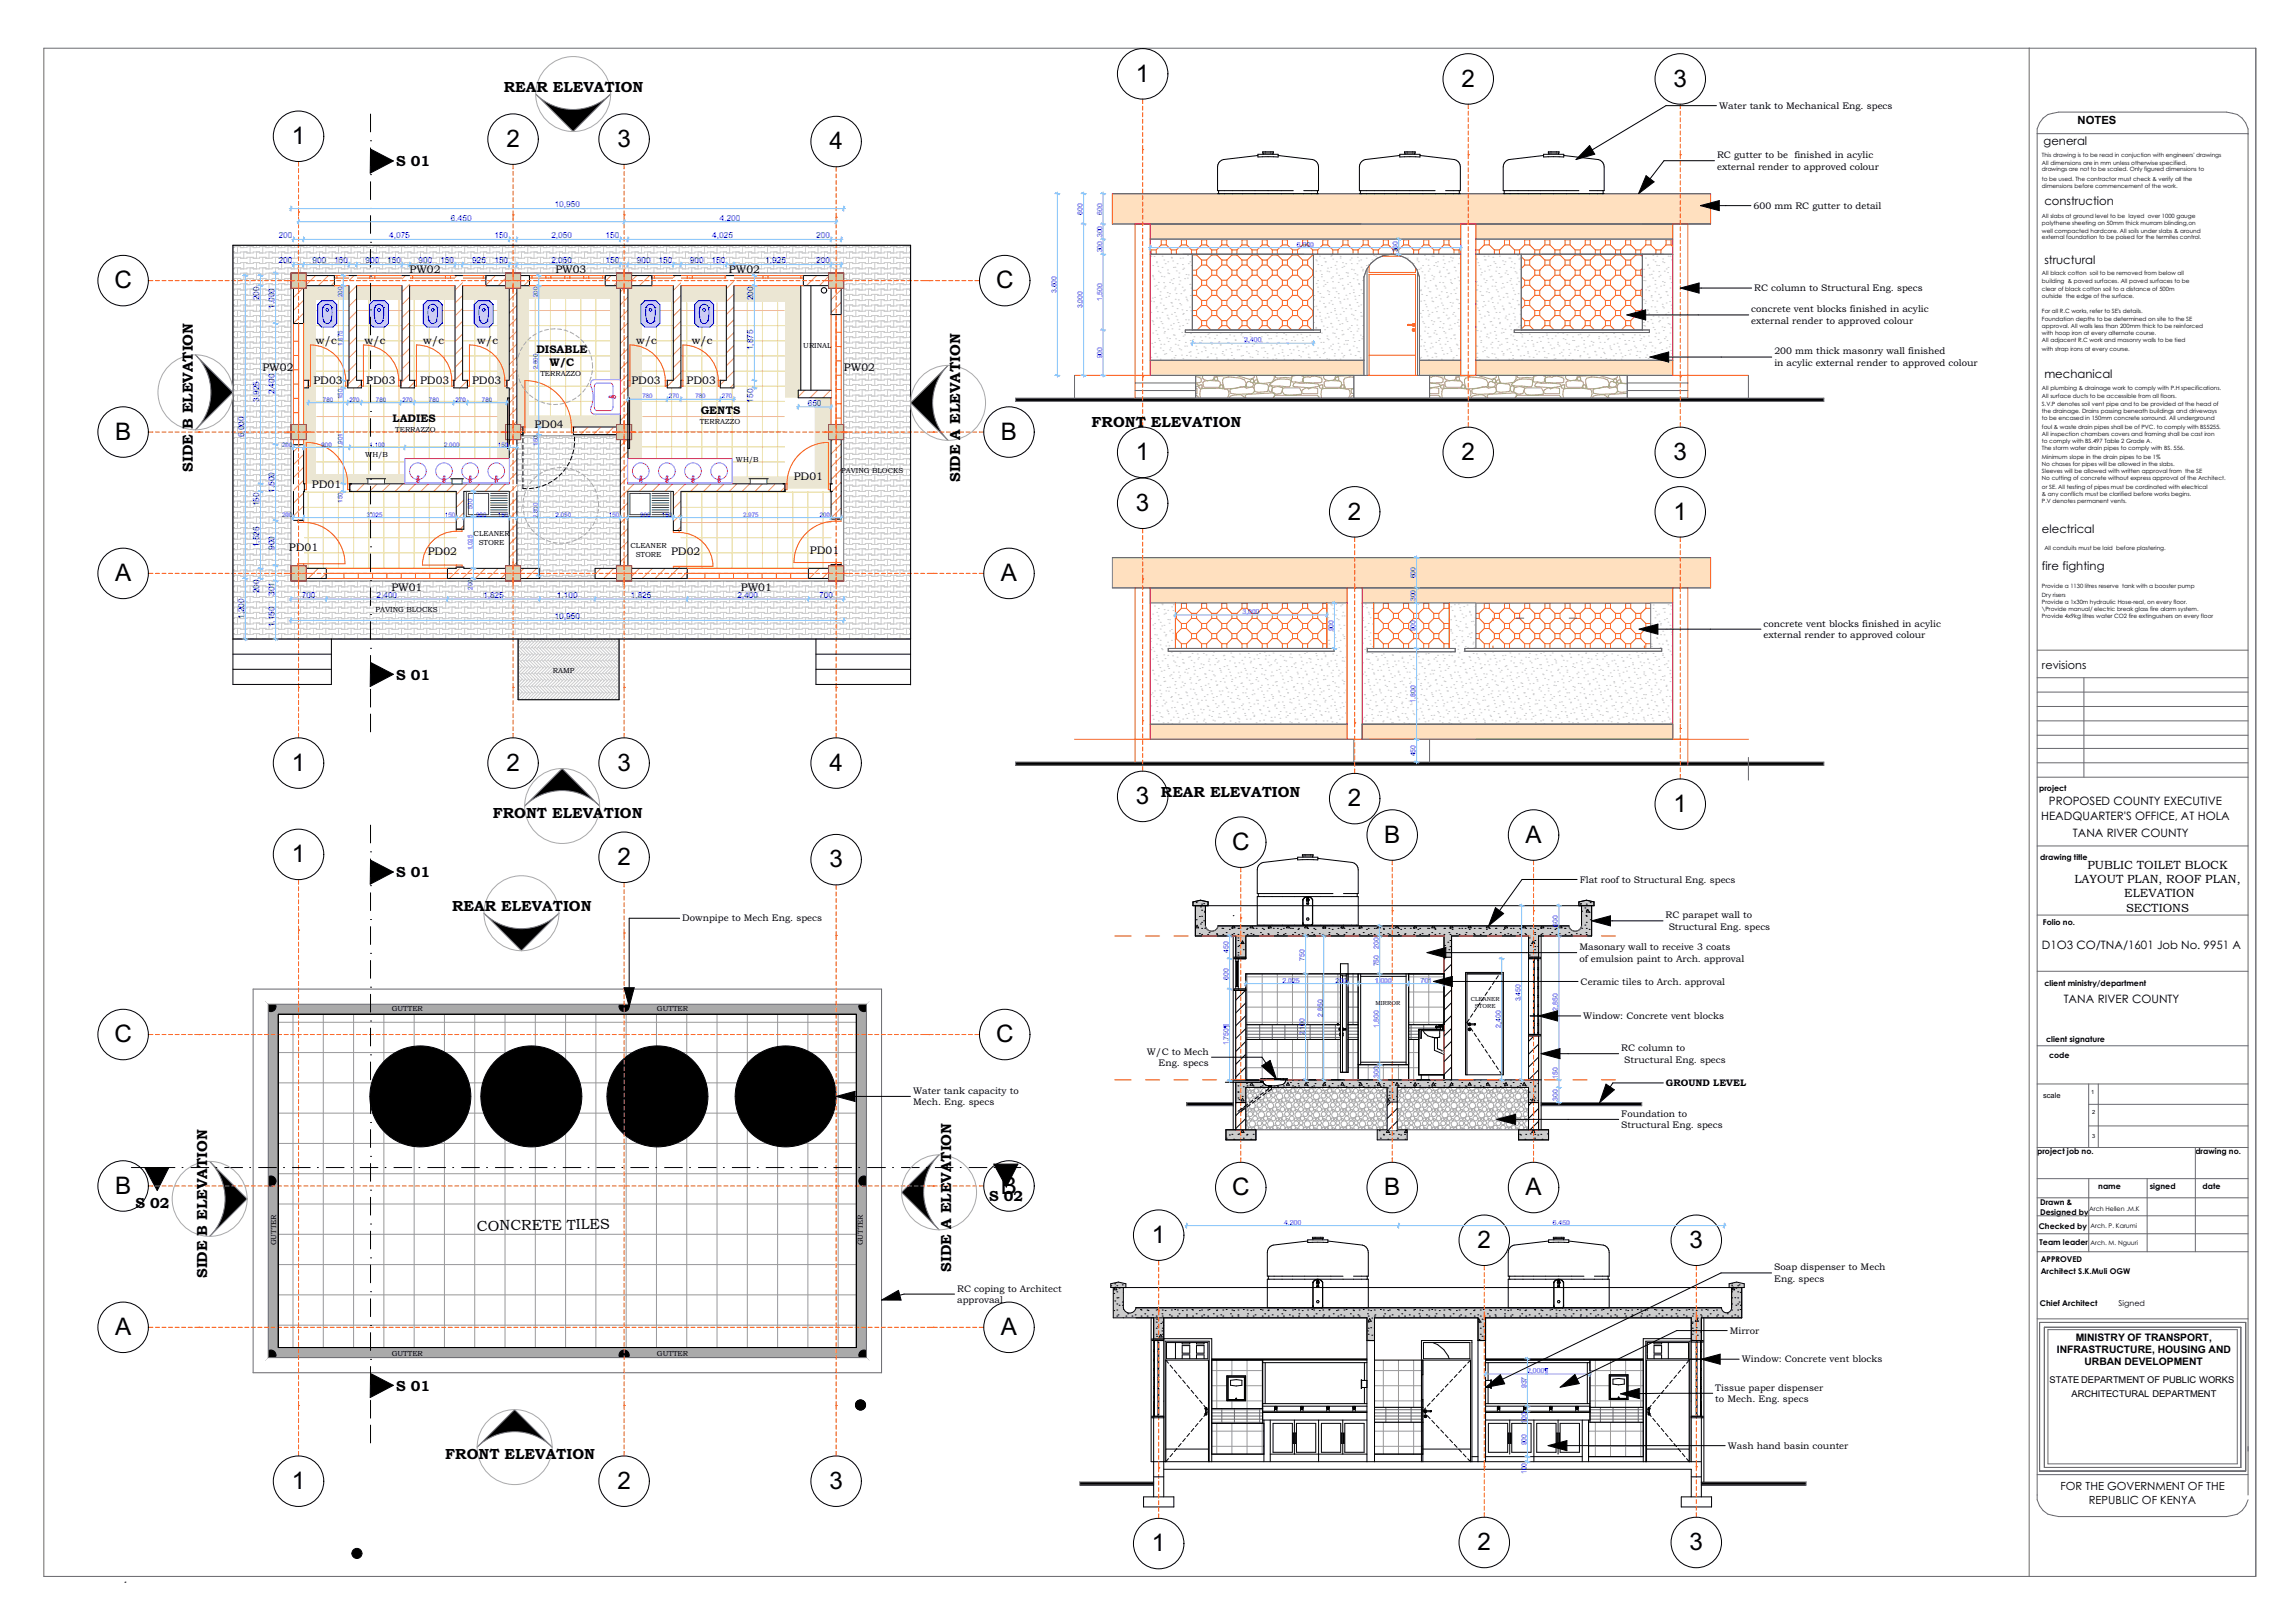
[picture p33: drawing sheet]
<svg xmlns="http://www.w3.org/2000/svg" width="841mm" height="594mm" viewBox="0 0 841 594" stroke-linecap="round" stroke-linejoin="round" font-family="sans-serif">
<defs><g id="words">
<g font-size="8.9">
<text x="416.3" y="29.9">1</text>
<text x="535.6" y="31.8">2</text>
<text x="613.3" y="31.8">3</text>
<text x="106.9" y="52.8">1</text>
<text x="185.6" y="53.9">2</text>
<text x="226.3" y="53.9">3</text>
<text x="303.9" y="54.7">4</text>
<text x="41.9" y="105.7">C</text>
<text x="365" y="105.7">C</text>
<text x="42.2" y="161.2">B</text>
<text x="366.8" y="161.2">B</text>
<text x="416.3" y="168.6">1</text>
<text x="535.6" y="168.6">2</text>
<text x="613.3" y="168.6">3</text>
<text x="416.3" y="187.3">3</text>
<text x="494" y="190.4">2</text>
<text x="613.3" y="190.4">1</text>
<text x="42.2" y="213">A</text>
<text x="366.8" y="213">A</text>
<text x="106.9" y="282.5">1</text>
<text x="185.6" y="282.5">2</text>
<text x="226.3" y="282.5">3</text>
<text x="303.9" y="282.5">4</text>
<text x="416.3" y="294.7">3</text>
<text x="494" y="295.5">2</text>
<text x="613.3" y="297.5">1</text>
<text x="451.5" y="311.5">C</text>
<text x="507.2" y="308.9">B</text>
<text x="559" y="308.9">A</text>
<text x="106.9" y="316">1</text>
<text x="226.3" y="317">2</text>
<text x="303.9" y="317.9">3</text>
<text x="41.9" y="382">C</text>
<text x="365" y="382">C</text>
<text x="42.2" y="437.5">B</text>
<text x="366.8" y="437.5">B</text>
<text x="451.5" y="438">C</text>
<text x="507.2" y="438">B</text>
<text x="559" y="438">A</text>
<text x="422.1" y="455.5">1</text>
<text x="541.5" y="457.3">2</text>
<text x="619.1" y="457.3">3</text>
<text x="42.2" y="489.3">A</text>
<text x="366.8" y="489.3">A</text>
<text x="106.9" y="545.6">1</text>
<text x="226.3" y="545.6">2</text>
<text x="303.9" y="545.6">3</text>
<text x="422.1" y="568.5">1</text>
<text x="541.5" y="568.1">2</text>
<text x="619.1" y="568.1">3</text>
</g>
<g font-size="5.4">
<text x="184.6" y="33.6">REAR ELEVATION</text>
<text x="145.1" y="60.7">S 01</text>
<text x="400" y="156.5">FRONT ELEVATION</text>
<text x="70.7" y="172.8" transform="rotate(-90 70.7 172.8)">SIDE B ELEVATION</text>
<text x="351.9" y="176.7" transform="rotate(-90 351.9 176.7)">SIDE A ELEVATION</text>
<text x="145.1" y="249.3">S 01</text>
<text x="425.4" y="292.1">REAR ELEVATION</text>
<text x="180.6" y="299.8">FRONT ELEVATION</text>
<text x="145.1" y="321.2">S 01</text>
<text x="165.7" y="333.7">REAR ELEVATION</text>
<text x="49.7" y="442.6">S 02</text>
<text x="362.5" y="440">S 02</text>
<text x="174.8" y="451" transform="rotate(-1 174.8 451)">CONCRETE TILES</text>
<text x="348.6" y="466" transform="rotate(-90 348.6 466)">SIDE A ELEVATION</text>
<text x="75.9" y="468.4" transform="rotate(-90 75.9 468.4)">SIDE B ELEVATION</text>
<text x="145.1" y="509.9">S 01</text>
<text x="163.2" y="534.8">FRONT ELEVATION</text>
</g>
<g font-size="4.4">
<text x="760.2" y="323.6">LAYOUT PLAN, ROOF PLAN,</text>
<text x="764.9" y="318.3">PUBLIC TOILET BLOCK</text>
<text x="778.4" y="328.9">ELEVATION</text>
<text x="779.1" y="334.1">SECTIONS</text>
</g>
<g font-size="4.3">
<text x="748.9" y="53.3">general</text>
<text x="749.1" y="75.1">construction</text>
<text x="749.1" y="96.6">structural</text>
<text x="749.1" y="138.3">mechanical</text>
<text x="748.3" y="195.4">electrical</text>
<text x="748.3" y="209">fire fighting</text>
</g>
<g font-size="4.2">
<text x="750.8" y="295.1">PROPOSED COUNTY EXECUTIVE</text>
<text x="748" y="300.5">HEADQUARTER'S OFFICE, AT HOLA</text>
<text x="759.6" y="306.8">TANA RIVER COUNTY</text>
<text x="748.2" y="347.7">D1O3 CO/TNA/1601 Job No. 9951 A</text>
<text x="756.3" y="367.6">TANA RIVER COUNTY</text>
</g>
<g font-size="4.1">
<text x="761.3" y="45.6">NOTES</text>
<text x="748.3" y="245.1">revisions</text>
<text x="755.1" y="546">FOR THE GOVERNMENT OF THE</text>
<text x="765.4" y="551.2">REPUBLIC OF KENYA</text>
</g>
<g font-size="4">
<text x="150.1" y="99.9">PW02</text>
<text x="203.5" y="99.9">PW03</text>
<text x="267.1" y="99.9">PW02</text>
<text x="115.7" y="125.9">w/c</text>
<text x="133.6" y="125.9">w/c</text>
<text x="155.1" y="125.9">w/c</text>
<text x="174.9" y="125.9">w/c</text>
<text x="233.1" y="125.9">w/c</text>
<text x="253.5" y="125.9">w/c</text>
<text x="196.6" y="129.2">DISABLE</text>
<text x="96.2" y="136.1">PW02</text>
<text x="201.3" y="134.1">W/C</text>
<text x="309.3" y="136.1">PW02</text>
<text x="114.9" y="140.7">PD03</text>
<text x="134.2" y="140.7">PD03</text>
<text x="154" y="140.7">PD03</text>
<text x="173" y="140.7">PD03</text>
<text x="231.4" y="140.5">PD03</text>
<text x="251.6" y="140.5">PD03</text>
<text x="143.9" y="154.6">LADIES</text>
<text x="256.8" y="151.9">GENTS</text>
<text x="195.8" y="156.8">PD04</text>
<text x="114.3" y="178.6">PD01</text>
<text x="290.9" y="175.8">PD01</text>
<text x="105.9" y="201.7">PD01</text>
<text x="156.7" y="203.4">PD02</text>
<text x="245.9" y="203.4">PD02</text>
<text x="296.8" y="203.2">PD01</text>
<text x="143.4" y="216.7">PW01</text>
<text x="271.5" y="216.7">PW01</text>
</g>
<g font-size="3.8">
<text x="760.7" y="491.5">MINISTRY OF TRANSPORT,</text>
<text x="753.7" y="495.9">INFRASTRUCTURE, HOUSING AND</text>
<text x="763.8" y="500.2">URBAN DEVELOPMENT</text>
</g>
<g font-size="3.5">
<text x="630" y="39.9">Water tank to Mechanical Eng. specs</text>
<text x="629.2" y="57.9">RC gutter to be finished in acylic</text>
<text x="629.2" y="62.2">external render to approved colour</text>
<text x="642.6" y="76.5">600 mm RC gutter to detail</text>
<text x="642.9" y="106.7">RC column to Structural Eng. specs</text>
<text x="641.8" y="114.5">concrete vent blocks finished in acylic</text>
<text x="641.8" y="118.7">external render to approved colour</text>
<text x="650.2" y="129.9">200 mm thick masonry wall finished</text>
<text x="650.2" y="134.1">in acylic external render to approved colour</text>
<text x="646.3" y="229.6">concrete vent blocks finished in acylic</text>
<text x="646.3" y="233.8">external render to approved colour</text>
<text x="578.9" y="323.4">Flat roof to Structural Eng. specs</text>
<text x="250" y="337.7">Downpipe to Mech Eng. specs</text>
<text x="610.4" y="336.5">RC parapet wall to</text>
<text x="611.5" y="340.7">Structural Eng. specs</text>
<text x="578.8" y="348.1">Masonary wall to receive 3 coats</text>
<text x="578.8" y="352.4">of emulsion paint to Arch. approval</text>
<text x="579.2" y="360.8">Ceramic tiles to Arch. approval</text>
<text x="580.2" y="373.4">Window: Concrete vent blocks</text>
<text x="420.2" y="386.5">W/C to Mech</text>
<text x="594.1" y="385.2">RC column to</text>
<text x="595.2" y="389.4">Structural Eng. specs</text>
<text x="424.6" y="390.7">Eng. specs</text>
<text x="334.6" y="400.8">Water tank capacity to</text>
<text x="610.5" y="398">GROUND LEVEL</text>
<text x="334.6" y="405">Mech. Eng. specs</text>
<text x="594.1" y="409.2">Foundation to</text>
<text x="594.1" y="413.5">Structural Eng. specs</text>
<text x="650.1" y="465.5">Soap dispenser to Mech</text>
<text x="350.7" y="473.3">RC coping to Architect</text>
<text x="650.1" y="469.7">Eng. specs</text>
<text x="350.7" y="477.5">approvaal</text>
<text x="633.9" y="488.7">Mirror</text>
<text x="638.3" y="499.2">Window: Concrete vent blocks</text>
<text x="628.6" y="509.6">Tissue paper dispenser</text>
<text x="628.6" y="513.8">to Mech. Eng. specs</text>
<text x="633.2" y="530.9">Wash hand basin counter</text>
</g>
<g font-size="3.4">
<text x="751.1" y="506.9">STATE DEPARTMENT OF PUBLIC WORKS</text>
<text x="759.1" y="511.8">ARCHITECTURAL DEPARTMENT</text>
</g>
<g font-size="3" fill="#00f">
<text x="203.3" y="76">10,950</text>
<text x="165.3" y="80.8">6,450</text>
<text x="263.8" y="80.8">4,200</text>
<text x="102.1" y="87.3">200</text>
<text x="142.6" y="87.3">4,075</text>
<text x="181.2" y="87.3">150</text>
<text x="202" y="87.3">2,050</text>
<text x="221.9" y="87.3">150</text>
<text x="261" y="87.3">4,025</text>
<text x="299.1" y="87.3">200</text>
<text x="102.1" y="96.5">200</text>
<text x="114.5" y="96.5">900</text>
<text x="122.5" y="96.5">150</text>
<text x="133.9" y="96.5">900</text>
<text x="141.9" y="96.5">150</text>
<text x="153.4" y="96.5">900</text>
<text x="161.3" y="96.5">150</text>
<text x="173" y="96.5">925</text>
<text x="181.2" y="96.5">150</text>
<text x="202" y="96.5">2,050</text>
<text x="221.9" y="96.5">150</text>
<text x="233.4" y="96.5">900</text>
<text x="241.3" y="96.5">150</text>
<text x="252.8" y="96.5">900</text>
<text x="260.7" y="96.5">150</text>
<text x="280.4" y="96.5">1,925</text>
<text x="299.1" y="96.5">200</text>
<text x="95" y="110.1" transform="rotate(-90 95 110.1)">200</text>
<text x="100.5" y="113.1" transform="rotate(-90 100.5 113.1)">1,000</text>
<text x="276" y="110.1" transform="rotate(-90 276 110.1)">200</text>
<text x="276" y="128.3" transform="rotate(-90 276 128.3)">1,875</text>
<text x="95" y="147.3" transform="rotate(-90 95 147.3)">3,925</text>
<text x="100.5" y="144.5" transform="rotate(-90 100.5 144.5)">2,400</text>
<text x="276" y="147.6" transform="rotate(-90 276 147.6)">150</text>
<text x="296" y="148.7">650</text>
<text x="89.4" y="160.3" transform="rotate(-90 89.4 160.3)">6,000</text>
<text x="95" y="185.5" transform="rotate(-90 95 185.5)">150</text>
<text x="100.5" y="180.6" transform="rotate(-90 100.5 180.6)">1,500</text>
<text x="95" y="200.5" transform="rotate(-90 95 200.5)">1,525</text>
<text x="100.5" y="201.5" transform="rotate(-90 100.5 201.5)">900</text>
<text x="95" y="217.4" transform="rotate(-90 95 217.4)">200</text>
<text x="100.5" y="218.3" transform="rotate(-90 100.5 218.3)">301</text>
<text x="110.6" y="219.1">700</text>
<text x="138" y="219.1">2,400</text>
<text x="177.1" y="219.1">1,825</text>
<text x="204.1" y="219.1">1,100</text>
<text x="231.2" y="219.1">1,825</text>
<text x="270.2" y="219.1">2,400</text>
<text x="300.2" y="219.1">700</text>
<text x="89.4" y="226.9" transform="rotate(-90 89.4 226.9)">1,200</text>
<text x="203.3" y="226.9">10,950</text>
<text x="100.5" y="229.9" transform="rotate(-90 100.5 229.9)">1,150</text>
</g>
<g font-size="2.9">
<text x="747.2" y="289.7">project</text>
<text x="747.7" y="315.1">drawing title</text>
<text x="748.6" y="338.8">Folio no.</text>
<text x="749.1" y="361.3">client ministry/department</text>
<text x="749.8" y="381.9">client signature</text>
<text x="750.9" y="387.7">code</text>
<text x="746.5" y="423">project job no.</text>
<text x="804.5" y="423">drawing no.</text>
<text x="768.9" y="435.7">name</text>
<text x="787.8" y="435.7">signed</text>
<text x="807.1" y="435.7">date</text>
<text x="747.6" y="441.5">Drawn &amp;</text>
<text x="747.6" y="445.2">Designed by</text>
<text x="747.1" y="450.4">Checked by</text>
<text x="747.4" y="456.3">Team leader</text>
<text x="747.8" y="462.5">APPROVED</text>
<text x="747.8" y="466.7">Architect S.K.Muli OGW</text>
<text x="747.5" y="478.6">Chief Architect</text>
<text x="776.4" y="478.4">Signed</text>
</g>
<text font-size="2.8" x="748.7" y="402.3">scale</text>
<g font-size="2.7">
<text x="294.4" y="127.6">URINAL</text>
<text x="198" y="137.8">TERRAZZO</text>
<text x="256.4" y="155.5">TERRAZZO</text>
<text x="144.8" y="158.2">TERRAZZO</text>
<text x="133.9" y="167.3">WH/B</text>
<text x="269.7" y="169.1">WH/B</text>
<text x="308.3" y="173.3">PAVING BLOCKS</text>
<text x="173.5" y="196.5">CLEANER</text>
<text x="175.4" y="199.8">STORE</text>
<text x="231.1" y="200.7">CLEANER</text>
<text x="233" y="203.9">STORE</text>
<text x="137.6" y="224.2">PAVING BLOCKS</text>
<text x="202.6" y="246.8">RAMP</text>
<text x="143.5" y="370.5">GUTTER</text>
<text x="240.7" y="370.5">GUTTER</text>
<text x="101.2" y="456.4" transform="rotate(-90 101.2 456.4)">GUTTER</text>
<text x="316.2" y="456.4" transform="rotate(-90 316.2 456.4)">GUTTER</text>
<text x="143.5" y="496.8">GUTTER</text>
<text x="240.7" y="496.8">GUTTER</text>
</g>
<g font-size="2.5" fill="#00f">
<text x="396.7" y="78.6" transform="rotate(-90 396.7 78.6)">600</text>
<text x="403.9" y="78.6" transform="rotate(-90 403.9 78.6)">600</text>
<text x="403.9" y="87" transform="rotate(-90 403.9 87)">300</text>
<text x="403.9" y="92.5" transform="rotate(-90 403.9 92.5)">300</text>
<text x="475.2" y="90.4">6,000</text>
<text x="512.2" y="92.5" transform="rotate(-90 512.2 92.5)">300</text>
<text x="387.1" y="107.4" transform="rotate(-90 387.1 107.4)">3,600</text>
<text x="396.7" y="113" transform="rotate(-90 396.7 113)">3,000</text>
<text x="403.9" y="110.2" transform="rotate(-90 403.9 110.2)">1,500</text>
<text x="456" y="125.4">2,400</text>
<text x="403.9" y="131.3" transform="rotate(-90 403.9 131.3)">900</text>
<text x="518.7" y="212" transform="rotate(-90 518.7 212)">600</text>
<text x="518.7" y="220.3" transform="rotate(-90 518.7 220.3)">300</text>
<text x="455.3" y="225">3,000</text>
<text x="488.6" y="231.4" transform="rotate(-90 488.6 231.4)">900</text>
<text x="518.7" y="231.4" transform="rotate(-90 518.7 231.4)">900</text>
<text x="518.7" y="257.4" transform="rotate(-90 518.7 257.4)">1,800</text>
<text x="518.7" y="277.2" transform="rotate(-90 518.7 277.2)">450</text>
<text x="570.9" y="339.5" transform="rotate(-90 570.9 339.5)">600</text>
<text x="505.2" y="347.6" transform="rotate(-90 505.2 347.6)">200</text>
<text x="450.2" y="349.3" transform="rotate(-90 450.2 349.3)">450</text>
<text x="478.1" y="352" transform="rotate(-90 478.1 352)">750</text>
<text x="450.2" y="359" transform="rotate(-90 450.2 359)">600</text>
<text x="505.2" y="354.1" transform="rotate(-90 505.2 354.1)">750</text>
<text x="470" y="360.1">2,025</text>
<text x="489.4" y="360.1">200</text>
<text x="503.8" y="360.1">1,000</text>
<text x="520.6" y="360.1">701</text>
<text x="557.2" y="367" transform="rotate(-90 557.2 367)">3,450</text>
<text x="570.9" y="370.4" transform="rotate(-90 570.9 370.4)">2,850</text>
<text x="484.7" y="372.5" transform="rotate(-90 484.7 372.5)">2,850</text>
<text x="505.2" y="376.7" transform="rotate(-90 505.2 376.7)">1,800</text>
<text x="549.9" y="376.7" transform="rotate(-90 549.9 376.7)">2,400</text>
<text x="450.2" y="383.1" transform="rotate(-90 450.2 383.1)">1,750¶</text>
<text x="478.1" y="379.4" transform="rotate(-90 478.1 379.4)">2,100</text>
<text x="505.2" y="395" transform="rotate(-90 505.2 395)">300</text>
<text x="570.9" y="395.3" transform="rotate(-90 570.9 395.3)">150</text>
<text x="570.9" y="403.4" transform="rotate(-90 570.9 403.4)">300</text>
<text x="470.5" y="448.8">4,200</text>
<text x="569" y="448.8">6,450</text>
<text x="559.6" y="503.1">2,000¶</text>
<text x="559.3" y="508.7" transform="rotate(-90 559.3 508.7)">937</text>
<text x="559.3" y="521.7" transform="rotate(-90 559.3 521.7)">100</text>
<text x="559.3" y="529.7" transform="rotate(-90 559.3 529.7)">900</text>
<text x="559.3" y="540.2" transform="rotate(-90 559.3 540.2)">100</text>
</g>
<g font-size="2.3" fill="#00f">
<text x="125.5" y="108.8" transform="rotate(-90 125.5 108.8)">200</text>
<text x="197.1" y="108.8" transform="rotate(-90 197.1 108.8)">200</text>
<text x="125.5" y="126.8" transform="rotate(-90 125.5 126.8)">1,875</text>
<text x="197.1" y="135.3" transform="rotate(-90 197.1 135.3)">2,800</text>
<text x="118.3" y="147.2">780</text>
<text x="125.5" y="146.3" transform="rotate(-90 125.5 146.3)">150</text>
<text x="128" y="147.2">270</text>
<text x="137.8" y="147.2">780</text>
<text x="147.5" y="147.2">270</text>
<text x="157.2" y="147.2">780</text>
<text x="166.9" y="147.2">270</text>
<text x="176.6" y="147.2">780</text>
<text x="235.4" y="146">780</text>
<text x="245.1" y="146">270</text>
<text x="254.8" y="146">780</text>
<text x="264.5" y="146">270</text>
<text x="103.4" y="163.6">200</text>
<text x="117.8" y="163.6">900</text>
<text x="125.5" y="164.5" transform="rotate(-90 125.5 164.5)">1,901</text>
<text x="135.4" y="163.6">1,100</text>
<text x="162.7" y="163.6">2,000</text>
<text x="182.5" y="163.6">150</text>
<text x="197.1" y="163.4" transform="rotate(-90 197.1 163.4)">150</text>
<text x="125.5" y="184.2" transform="rotate(-90 125.5 184.2)">150</text>
<text x="103.4" y="189.3">200</text>
<text x="134.5" y="189.3">3,025</text>
<text x="163" y="189.3">150</text>
<text x="173.1" y="186.6" transform="rotate(-90 173.1 186.6)">500</text>
<text x="174.5" y="189.3">900</text>
<text x="182.5" y="189.3">150</text>
<text x="197.1" y="189.9" transform="rotate(-90 197.1 189.9)">2,800</text>
<text x="203.6" y="189.3">2,050</text>
<text x="223.2" y="189.3">150</text>
<text x="234.6" y="189.3">900</text>
<text x="242.6" y="189.3">150</text>
<text x="272.3" y="189.3">2,975</text>
<text x="300.4" y="189.3">200</text>
<text x="173.1" y="201.6" transform="rotate(-90 173.1 201.6)">1,025</text>
<text x="173.1" y="216.1" transform="rotate(-90 173.1 216.1)">200</text>
</g>
<g font-size="2.3">
<text x="765.5" y="443.8">Arch Hellen .M.K</text>
<text x="766" y="450">Arch. P. Karumi</text>
<text x="766" y="456.1">Arch. M. Nguuri</text>
</g>
<g font-size="2.2">
<text x="504.1" y="368.2" transform="rotate(-1 504.1 368.2)">MIRROR</text>
<text x="539" y="366.8" transform="rotate(-1 539 366.8)">CLEANER</text>
<text x="540.5" y="369.4" transform="rotate(-1 540.5 369.4)">STORE</text>
</g>
<g font-size="2.1">
<text x="748.3" y="57.4">This drawing is to be read in conjuction with engineers' drawings</text>
<text x="748.3" y="60.6">All dimensions are in mm unless otherwise specified.</text>
<text x="748.3" y="62.7">drawings are not to be scaled. Only figured dimensions to</text>
<text x="748.3" y="66.3">to be used. The contractor must check &amp; verify all the</text>
<text x="748.3" y="69">dimensions before commencement of the work.</text>
<text x="748.3" y="79.8">All slabs at ground level to be layed over 1000 gauge</text>
<text x="748.3" y="82.5">polythene sheeting on 50mm thick murram blinding,on</text>
<text x="748.3" y="85.5">well compacted hardcore. All soils under slabs &amp; around</text>
<text x="748.3" y="87.7">external foundation to be poised for the termites control.</text>
<text x="748.3" y="100.9">All black cotton soil to be removed from below all</text>
<text x="748.3" y="103.5">building &amp; paved surfaces. All paved surfaces to be</text>
<text x="748.3" y="106.6">clear of black cotton soil to a distance of 500m</text>
<text x="748.3" y="109.3">outside the edge of the surface.</text>
<text x="748.3" y="114.5">For all R.C works, refer to SE's details.</text>
<text x="748.3" y="117.6">Foundation depths to be determined on site to the SE</text>
<text x="748.3" y="120.2">approval. All walls less than 200mm thick to be reinforced</text>
<text x="748.3" y="122.9">with hoop iron at every alternate course.</text>
<text x="748.3" y="125.5">All adjacent R.C work and masonry walls to be tied</text>
<text x="748.3" y="128.6">with strap irons at every course.</text>
<text x="748.3" y="143.1">All plumbing &amp; drainage work to comply with P.H specifications.</text>
<text x="748.3" y="145.7">All surface ducts to be accessible from all floors.</text>
<text x="748.3" y="148.8">S.V.P denotes soil vent pipe and to be provided at the head of</text>
<text x="748.3" y="151.4">the drainage. Drains passing beneath buildings and driveways</text>
<text x="748.3" y="154">to be encased in 150mm concrete sorround. All underground</text>
<text x="748.3" y="157.1">foul &amp; waste drain pipes shall be of PVC. to comply with BS5255.</text>
<text x="748.3" y="159.8">All inspection chambers covers and framing shall be cast iron</text>
<text x="748.3" y="162.4">to comply with BS.497 Table 2 Grade A.</text>
<text x="748.3" y="165">The storm water drain pipes to comply with BS. 556.</text>
<text x="748.3" y="168.1">Minimum slope in the drain pipes to be 1%</text>
<text x="748.3" y="170.7">No chases for pipes will be allowed in the slabs.</text>
<text x="748.3" y="173.4">Sleeves will be allowed with written approval from the SE</text>
<text x="748.3" y="176">No cutting of concrete without express approval of the Architect.</text>
<text x="748.3" y="179.1">or SE. All testing of pipes must be cordinated with electrical</text>
<text x="748.3" y="181.7">&amp; any conflicts must be clarified before works begins.</text>
<text x="748.3" y="184.3">P.V denotes permanent vents.</text>
<text x="749.1" y="201.5">All conduits must be laid before plastering.</text>
<text x="748.3" y="215.5">Provide a 1130 litres reserve tank with a booster pump</text>
<text x="748.3" y="218.6">Dry risers</text>
<text x="748.3" y="221.2">Provide a 1x30m hydraulic Hose-real, on every floor.</text>
<text x="748.3" y="223.9">\Provide manual/ electric break glass fire alarm system.</text>
<text x="748.3" y="226.5">Provide 4x9kg litres water CO2 fire extingushers on every floor</text>
<text x="766.3" y="400.9">1</text>
<text x="766.7" y="408.4">2</text>
<text x="766.7" y="417.1">3</text>
</g>
</g></defs>
<path d="M46.2 579.7l-.4 .1" fill="none" stroke="#000" stroke-width=".37"/>
<g fill="none" stroke="#6a6a6a" stroke-width=".37">
<path d="M16.1 17.7h810.5v560h-810.5zM743.6 17.5v560.2M746.5 49h77.3M746.5 238.2h77.3M746.5 248.3h77.3M746.5 253.6h77.3M746.5 258.9h77.3M763.6 248.3v36.5M746.5 264.2h77.3M746.5 269.4h77.3M746.5 274.3h77.3M746.5 279.5h77.3"/>
<path d="M746.5 284.8h77.3M746.5 310h77.3M746.5 335.3h77.3M746.5 355.9h77.3M746.5 397.2h77.3M746.5 383.2h77.3M765.4 397.2v23.3M768.9 397.2v23.3M765.4 412.6h58.4M765.4 404.7h58.4M746.5 431.9h77.3M746.5 420.5h77.3"/>
<path d="M746.5 438.9h77.3M765.4 431.9v26.8M786.8 431.9v26.8M804.5 420.5v38.2M746.5 458.7h77.3M746.5 445.5h77.3M746.5 452.1h77.3M746.5 483.3h77.3M747.4 484.6h75.5v54.5h-75.5zM749.1 486.4h72.1v51.3h-72.1zM750.5 487.2h69.3v49.2h-69.3zM746.5 540.4h77.3"/>
<path d="M823.8 547.8v-500.6a7.1 7.1 0 0 0-5.7-5.7l-2.2-.4h-61.5l-2.2 .4a7.1 7.1 0 0 0-5.7 5.7v502.4a7.1 7.1 0 0 0 5.7 5.7l2.2 .4h61.5l2.2-.4a7.1 7.1 0 0 0 5.7-5.7"/>
</g>
<path d="M97.4 367.1h221v131.3h-221zM102 371.7v122.1h211.8v-122.1z" fill-rule="evenodd" fill="#aaa"/>
<path d="M97.4 367.1h221v131.3h-221zM102 371.7h211.8v122.1h-211.8z" fill="none" stroke="#000" stroke-width=".37"/>
<path d="M102 371.7h211.8v122.1h-211.8z" fill-rule="evenodd" fill="#fff"/>
<g fill="none" stroke="#999" stroke-width=".37">
<path d="M102 374.6h211.8M107.4 371.7v122.1M118.5 371.7v122.1M129.6 371.7v122.1M140.7 371.7v122.1M151.8 371.7v122.1M162.9 371.7v122.1M174 371.7v122.1M185.1 371.7v122.1M196.2 371.7v122.1M207.3 371.7v122.1M218.4 371.7v122.1"/>
<path d="M229.5 371.7v122.1M240.6 371.7v122.1M251.7 371.7v122.1M262.8 371.7v122.1M273.9 371.7v122.1M285 371.7v122.1M296.1 371.7v122.1M307.1 371.7v122.1M102 396.8h211.8M102 385.7h211.8M102 419h211.8M102 407.9h211.8"/>
<path d="M102 430.1h211.8M102 452.3h211.8M102 441.2h211.8M102 474.5h211.8M102 463.4h211.8M102 485.6h211.8"/>
</g>
<path d="M102 371.7h211.8v122.1h-211.8z" fill="none" stroke="#000" stroke-width=".37"/>
<path d="M189.4 159.7h38v52.3h-38z" fill-rule="evenodd" fill="#fff"/>
<g fill="none" stroke="#ccc" stroke-width=".37">
<path d="M191.1 159.7v1M195.7 159.7v1M200.3 159.7v1M204.9 159.7v1M209.6 159.7v1M214.2 159.7v1M218.8 159.7v1M223.4 159.7v1M189.3 160.3h.6v.4h2.3v-.4h2.3v.4h2.4v-.4h2.3v.4h2.3v-.4h2.3v.4h2.3v-.4h2.3v.4h2.3v-.4h2.3v.4h2.4v-.4h2.3v.4h2.3v-.4h2.3v.4h2.3v-.4h2.3v.4h.6M189.3 164.2h.6v.4h2.3v-.4h2.3v.4h2.4v-.4h2.3v.4h2.3v-.4h2.3v.4h2.3v-.4h2.3v.4h2.3v-.4h2.3v.4h2.4v-.4h2.3v.4h2.3v-.4h2.3v.4h2.3v-.4h2.3v.4h.6M189.3 168.1h.6v.3h2.3v-.3h2.3v.3h2.4v-.3h2.3v.3h2.3v-.3h2.3v.3h2.3v-.3h2.3v.3h2.3v-.3h2.3v.3h2.4v-.3h2.3v.3h2.3v-.3h2.3v.3h2.3v-.3h2.3v.3h.6M189.3 172h.6v.3h2.3v-.3h2.3v.3h2.4v-.3h2.3v.3h2.3v-.3h2.3v.3h2.3v-.3h2.3v.3h2.3v-.3h2.3v.3h2.4v-.3h2.3v.3h2.3v-.3h2.3v.3h2.3v-.3h2.3v.3h.6"/>
<path d="M189.3 175.8h.6v.4h2.3v-.4h2.3v.4h2.4v-.4h2.3v.4h2.3v-.4h2.3v.4h2.3v-.4h2.3v.4h2.3v-.4h2.3v.4h2.4v-.4h2.3v.4h2.3v-.4h2.3v.4h2.3v-.4h2.3v.4h.6M189.3 179.7h.6v.4h2.3v-.4h2.3v.4h2.4v-.4h2.3v.4h2.3v-.4h2.3v.4h2.3v-.4h2.3v.4h2.3v-.4h2.3v.4h2.4v-.4h2.3v.4h2.3v-.4h2.3v.4h2.3v-.4h2.3v.4h.6M191.1 162.3v2.3M191.1 166.1v2.3M191.1 170v2.3M191.1 173.9v2.3M191.1 177.8v2.3M193.4 160.3v2.3M193.4 164.2v2.3M193.4 168.1v2.3M193.4 172v2.3M193.4 175.8v2.4"/>
<path d="M193.4 179.7v2.3M195.7 162.3v2.3M195.7 166.1v2.3M195.7 170v2.3M195.7 173.9v2.3M195.7 177.8v2.3M198 160.3v2.3M198 164.2v2.3M198 168.1v2.3M198 172v2.3M198 175.8v2.4M198 179.7v2.3"/>
<path d="M200.3 162.3v2.3M200.3 166.1v2.3M200.3 170v2.3M200.3 173.9v2.3M200.3 177.8v2.3M202.6 160.3v2.3M202.6 164.2v2.3M202.6 168.1v2.3M202.6 172v2.3M202.6 175.8v2.4M202.6 179.7v2.3M204.9 162.3v2.3"/>
<path d="M204.9 166.1v2.3M204.9 170v2.3M204.9 173.9v2.3M204.9 177.8v2.3M207.3 160.3v2.3M207.3 164.2v2.3M207.3 168.1v2.3M207.3 172v2.3M207.3 175.8v2.4M207.3 179.7v2.3M209.6 162.3v2.3M209.6 166.1v2.3"/>
<path d="M209.6 170v2.3M209.6 173.9v2.3M209.6 177.8v2.3M211.9 160.3v2.3M211.9 164.2v2.3M211.9 168.1v2.3M211.9 172v2.3M211.9 175.8v2.4M211.9 179.7v2.3M214.2 162.3v2.3M214.2 166.1v2.3M214.2 170v2.3"/>
<path d="M214.2 173.9v2.3M214.2 177.8v2.3M216.5 160.3v2.3M216.5 164.2v2.3M216.5 168.1v2.3M216.5 172v2.3M216.5 175.8v2.4M216.5 179.7v2.3M218.8 162.3v2.3M218.8 166.1v2.3M218.8 170v2.3M218.8 173.9v2.3"/>
<path d="M218.8 177.8v2.3M221.1 160.3v2.3M221.1 164.2v2.3M221.1 168.1v2.3M221.1 172v2.3M221.1 175.8v2.4M221.1 179.7v2.3M223.4 162.3v2.3M223.4 166.1v2.3M223.4 170v2.3M223.4 173.9v2.3M223.4 177.8v2.3"/>
<path d="M225.8 160.3v2.3M225.8 164.2v2.3M225.8 168.1v2.3M225.8 172v2.3M225.8 175.8v2.4M225.8 179.7v2.3M227.5 162.3h-.6v.3h-2.3v-.3h-2.3v.3h-2.3v-.3h-2.3v.3h-2.3v-.3h-2.4v.3h-2.3v-.3h-2.3v.3h-2.3v-.3h-2.3v.3h-2.3v-.3h-2.3v.3h-2.3v-.3h-2.4v.3h-2.3v-.3h-2.3v.3h-.6M227.5 166.1h-.6v.4h-2.3v-.4h-2.3v.4h-2.3v-.4h-2.3v.4h-2.3v-.4h-2.4v.4h-2.3v-.4h-2.3v.4h-2.3v-.4h-2.3v.4h-2.3v-.4h-2.3v.4h-2.3v-.4h-2.4v.4h-2.3v-.4h-2.3v.4h-.6M227.5 170h-.6v.4h-2.3v-.4h-2.3v.4h-2.3v-.4h-2.3v.4h-2.3v-.4h-2.4v.4h-2.3v-.4h-2.3v.4h-2.3v-.4h-2.3v.4h-2.3v-.4h-2.3v.4h-2.3v-.4h-2.4v.4h-2.3v-.4h-2.3v.4h-.6M227.5 173.9h-.6v.4h-2.3v-.4h-2.3v.4h-2.3v-.4h-2.3v.4h-2.3v-.4h-2.4v.4h-2.3v-.4h-2.3v.4h-2.3v-.4h-2.3v.4h-2.3v-.4h-2.3v.4h-2.3v-.4h-2.4v.4h-2.3v-.4h-2.3v.4h-.6M227.5 177.8h-.6v.4h-2.3v-.4h-2.3v.4h-2.3v-.4h-2.3v.4h-2.3v-.4h-2.4v.4h-2.3v-.4h-2.3v.4h-2.3v-.4h-2.3v.4h-2.3v-.4h-2.3v.4h-2.3v-.4h-2.4v.4h-2.3v-.4h-2.3v.4h-.6M189.3 183.6h.6v.4h2.3v-.4h2.3v.4h2.4v-.4h2.3v.4h2.3v-.4h2.3v.4h2.3v-.4h2.3v.4h2.3v-.4h2.3v.4h2.4v-.4h2.3v.4h2.3v-.4h2.3v.4h2.3v-.4h2.3v.4h.6"/>
<path d="M189.3 187.5h.6v.4h2.3v-.4h2.3v.4h2.4v-.4h2.3v.4h2.3v-.4h2.3v.4h2.3v-.4h2.3v.4h2.3v-.4h2.3v.4h2.4v-.4h2.3v.4h2.3v-.4h2.3v.4h2.3v-.4h2.3v.4h.6M189.3 191.4h.6v.4h2.3v-.4h2.3v.4h2.4v-.4h2.3v.4h2.3v-.4h2.3v.4h2.3v-.4h2.3v.4h2.3v-.4h2.3v.4h2.4v-.4h2.3v.4h2.3v-.4h2.3v.4h2.3v-.4h2.3v.4h.6M189.3 195.3h.6v.3h2.3v-.3h2.3v.3h2.4v-.3h2.3v.3h2.3v-.3h2.3v.3h2.3v-.3h2.3v.3h2.3v-.3h2.3v.3h2.4v-.3h2.3v.3h2.3v-.3h2.3v.3h2.3v-.3h2.3v.3h.6M189.3 199.2h.6v.3h2.3v-.3h2.3v.3h2.4v-.3h2.3v.3h2.3v-.3h2.3v.3h2.3v-.3h2.3v.3h2.3v-.3h2.3v.3h2.4v-.3h2.3v.3h2.3v-.3h2.3v.3h2.3v-.3h2.3v.3h.6M191.1 181.7v2.3M191.1 185.6v2.3M191.1 189.4v2.4M191.1 193.3v2.3M191.1 197.2v2.3M193.4 183.6v2.3M193.4 187.5v2.3M193.4 191.4v2.3"/>
<path d="M193.4 195.3v2.3M193.4 199.2v2.3M195.7 181.7v2.3M195.7 185.6v2.3M195.7 189.4v2.4M195.7 193.3v2.3M195.7 197.2v2.3M198 183.6v2.3M198 187.5v2.3M198 191.4v2.3M198 195.3v2.3M198 199.2v2.3"/>
<path d="M200.3 181.7v2.3M200.3 185.6v2.3M200.3 189.4v2.4M200.3 193.3v2.3M200.3 197.2v2.3M202.6 183.6v2.3M202.6 187.5v2.3M202.6 191.4v2.3M202.6 195.3v2.3M202.6 199.2v2.3M204.9 181.7v2.3M204.9 185.6v2.3"/>
<path d="M204.9 189.4v2.4M204.9 193.3v2.3M204.9 197.2v2.3M207.3 183.6v2.3M207.3 187.5v2.3M207.3 191.4v2.3M207.3 195.3v2.3M207.3 199.2v2.3M209.6 181.7v2.3M209.6 185.6v2.3M209.6 189.4v2.4M209.6 193.3v2.3"/>
<path d="M209.6 197.2v2.3M211.9 183.6v2.3M211.9 187.5v2.3M211.9 191.4v2.3M211.9 195.3v2.3M211.9 199.2v2.3M214.2 181.7v2.3M214.2 185.6v2.3M214.2 189.4v2.4M214.2 193.3v2.3M214.2 197.2v2.3M216.5 183.6v2.3"/>
<path d="M216.5 187.5v2.3M216.5 191.4v2.3M216.5 195.3v2.3M216.5 199.2v2.3M218.8 181.7v2.3M218.8 185.6v2.3M218.8 189.4v2.4M218.8 193.3v2.3M218.8 197.2v2.3M221.1 183.6v2.3M221.1 187.5v2.3M221.1 191.4v2.3"/>
<path d="M221.1 195.3v2.3M221.1 199.2v2.3M223.4 181.7v2.3M223.4 185.6v2.3M223.4 189.4v2.4M223.4 193.3v2.3M223.4 197.2v2.3M225.8 183.6v2.3M225.8 187.5v2.3M225.8 191.4v2.3M225.8 195.3v2.3M225.8 199.2v2.3"/>
<path d="M227.5 181.7h-.6v.3h-2.3v-.3h-2.3v.3h-2.3v-.3h-2.3v.3h-2.3v-.3h-2.4v.3h-2.3v-.3h-2.3v.3h-2.3v-.3h-2.3v.3h-2.3v-.3h-2.3v.3h-2.3v-.3h-2.4v.3h-2.3v-.3h-2.3v.3h-.6M227.5 185.6h-.6v.3h-2.3v-.3h-2.3v.3h-2.3v-.3h-2.3v.3h-2.3v-.3h-2.4v.3h-2.3v-.3h-2.3v.3h-2.3v-.3h-2.3v.3h-2.3v-.3h-2.3v.3h-2.3v-.3h-2.4v.3h-2.3v-.3h-2.3v.3h-.6M227.5 189.4h-.6v.4h-2.3v-.4h-2.3v.4h-2.3v-.4h-2.3v.4h-2.3v-.4h-2.4v.4h-2.3v-.4h-2.3v.4h-2.3v-.4h-2.3v.4h-2.3v-.4h-2.3v.4h-2.3v-.4h-2.4v.4h-2.3v-.4h-2.3v.4h-.6M227.5 193.3h-.6v.4h-2.3v-.4h-2.3v.4h-2.3v-.4h-2.3v.4h-2.3v-.4h-2.4v.4h-2.3v-.4h-2.3v.4h-2.3v-.4h-2.3v.4h-2.3v-.4h-2.3v.4h-2.3v-.4h-2.4v.4h-2.3v-.4h-2.3v.4h-.6M227.5 197.2h-.6v.4h-2.3v-.4h-2.3v.4h-2.3v-.4h-2.3v.4h-2.3v-.4h-2.4v.4h-2.3v-.4h-2.3v.4h-2.3v-.4h-2.3v.4h-2.3v-.4h-2.3v.4h-2.3v-.4h-2.4v.4h-2.3v-.4h-2.3v.4h-.6M189.3 203h.6v.4h2.3v-.4h2.3v.4h2.4v-.4h2.3v.4h2.3v-.4h2.3v.4h2.3v-.4h2.3v.4h2.3v-.4h2.3v.4h2.4v-.4h2.3v.4h2.3v-.4h2.3v.4h2.3v-.4h2.3v.4h.6M189.3 206.9h.6v.4h2.3v-.4h2.3v.4h2.4v-.4h2.3v.4h2.3v-.4h2.3v.4h2.3v-.4h2.3v.4h2.3v-.4h2.3v.4h2.4v-.4h2.3v.4h2.3v-.4h2.3v.4h2.3v-.4h2.3v.4h.6M189.3 210.8h.6v.4h2.3v-.4h2.3v.4h2.4v-.4h2.3v.4h2.3v-.4h2.3v.4h2.3v-.4h2.3v.4h2.3v-.4h2.3v.4h2.4v-.4h2.3v.4h2.3v-.4h2.3v.4h2.3v-.4h2.3v.4h.6M191.1 201.1v2.3M191.1 205v2.3M191.1 208.9v2.3M193.4 203v2.3"/>
<path d="M193.4 206.9v2.3M193.4 210.8v1.2M195.7 201.1v2.3M195.7 205v2.3M195.7 208.9v2.3M198 203v2.3M198 206.9v2.3M198 210.8v1.2M200.3 201.1v2.3M200.3 205v2.3M200.3 208.9v2.3M202.6 203v2.3"/>
<path d="M202.6 206.9v2.3M202.6 210.8v1.2M204.9 201.1v2.3M204.9 205v2.3M204.9 208.9v2.3M207.3 203v2.3M207.3 206.9v2.3M207.3 210.8v1.2M209.6 201.1v2.3M209.6 205v2.3M209.6 208.9v2.3M211.9 203v2.3"/>
<path d="M211.9 206.9v2.3M211.9 210.8v1.2M214.2 201.1v2.3M214.2 205v2.3M214.2 208.9v2.3M216.5 203v2.3M216.5 206.9v2.3M216.5 210.8v1.2M218.8 201.1v2.3M218.8 205v2.3M218.8 208.9v2.3M221.1 203v2.3"/>
<path d="M221.1 206.9v2.3M221.1 210.8v1.2M223.4 201.1v2.3M223.4 205v2.3M223.4 208.9v2.3M225.8 203v2.3M225.8 206.9v2.3M225.8 210.8v1.2M227.5 201.1h-.6v.4h-2.3v-.4h-2.3v.4h-2.3v-.4h-2.3v.4h-2.3v-.4h-2.4v.4h-2.3v-.4h-2.3v.4h-2.3v-.4h-2.3v.4h-2.3v-.4h-2.3v.4h-2.3v-.4h-2.4v.4h-2.3v-.4h-2.3v.4h-.6M227.5 205h-.6v.3h-2.3v-.3h-2.3v.3h-2.3v-.3h-2.3v.3h-2.3v-.3h-2.4v.3h-2.3v-.3h-2.3v.3h-2.3v-.3h-2.3v.3h-2.3v-.3h-2.3v.3h-2.3v-.3h-2.4v.3h-2.3v-.3h-2.3v.3h-.6M227.5 208.9h-.6v.3h-2.3v-.3h-2.3v.3h-2.3v-.3h-2.3v.3h-2.3v-.3h-2.4v.3h-2.3v-.3h-2.3v.3h-2.3v-.3h-2.3v.3h-2.3v-.3h-2.3v.3h-2.3v-.3h-2.4v.3h-2.3v-.3h-2.3v.3h-.6"/>
</g>
<path d="M189.4 159.7h38v52.3h-38z" fill="none" stroke="#7f7f7f" stroke-width=".37"/>
<g fill="#ebe6d3">
<path d="M111.3 104.7h75.3v72.6h-75.3zM115.9 110v63.6h66.2v-63.6z" fill-rule="evenodd"/>
<path d="M230.1 104.7h63.4v41.1h-6.4v-34.9h-51.8v63.6h63.2v-28.7h6.1v33.3h-74.5z" fill-rule="evenodd"/>
</g>
<path d="M115.9 110h66.2v63.6h-66.2z" fill-rule="evenodd" fill="#fff"/>
<g fill="none" stroke="#dede87" stroke-width=".37">
<path d="M115.9 119.3h66.2M115.9 113.8h66.2M118.5 110v63.6M124 110v63.6M129.6 110v63.6M135.1 110v63.6M140.7 110v63.6M146.2 110v63.6M151.8 110v63.6M157.3 110v63.6M162.9 110v63.6M168.4 110v63.6"/>
<path d="M174 110v63.6M179.5 110v63.6M115.9 136h66.2M115.9 130.4h66.2M115.9 124.9h66.2M115.9 158.2h66.2M115.9 152.6h66.2M115.9 147.1h66.2M115.9 141.5h66.2M115.9 169.3h66.2M115.9 163.7h66.2"/>
</g>
<path d="M235.3 110.9h52.2v63.6h-52.2z" fill-rule="evenodd" fill="#fff"/>
<g fill="none" stroke="#dede87" stroke-width=".37">
<path d="M235.3 119.3h52.2M235.3 113.8h52.2M240.6 110.9v63.6M246.1 110.9v63.6M251.7 110.9v63.6M257.2 110.9v63.6M262.8 110.9v63.6M268.3 110.9v63.6M273.9 110.9v63.6M279.4 110.9v63.6M285 110.9v63.6M235.3 136h52.2"/>
<path d="M235.3 130.4h52.2M235.3 124.9h52.2M235.3 158.2h52.2M235.3 152.6h52.2M235.3 147.1h52.2M235.3 141.5h52.2M235.3 169.3h52.2M235.3 163.7h52.2"/>
</g>
<path d="M189.4 104.7h37.9v52.2h-37.9zM194 109.7v42.5h29.5v-42.5z" fill-rule="evenodd" fill="#ebe6d3"/>
<path d="M194 109.7h29.5v42.5h-29.5z" fill-rule="evenodd" fill="#fff"/>
<path d="M194 119.3h29.5M194 113.8h29.5M196.2 109.7v42.5M201.7 109.7v42.5M207.3 109.7v42.5M212.8 109.7v42.5M218.4 109.7v42.5M194 136h29.5M194 130.4h29.5M194 124.9h29.5M194 147.1h29.5M194 141.5h29.5" fill="none" stroke="#dede87" stroke-width=".37"/>
<g fill="#000">
<path d="M196.3 34.5a19.5 19.5 0 0 0 27.5 0l-13.8 13.7z" fill-rule="evenodd"/>
<path d="M71.6 130l13.8 13.8-13.8 13.7a19.5 19.5 0 0 0 0-27.5z" fill-rule="evenodd"/>
<path d="M347.4 133.9a19.5 19.5 0 0 0 0 27.5l-13.7-13.8z" fill-rule="evenodd"/>
<path d="M206 281.6l13.7 13.8a19.5 19.5 0 0 0-27.4 0z" fill-rule="evenodd"/>
</g>
<path d="M196.3 34.5a19.5 19.5 0 0 0 27.5 0l-13.8 13.7zM71.6 130l13.8 13.8-13.8 13.7a19.5 19.5 0 0 0 0-27.5zM347.4 133.9a19.5 19.5 0 0 0 0 27.5l-13.7-13.8zM206 281.6l13.7 13.8a19.5 19.5 0 0 0-27.4 0z" fill="none" stroke="#7f7f7f" stroke-width=".37"/>
<path d="M189.9 234.2h37v22.2h-37z" fill-rule="evenodd" fill="#fff"/>
<g fill="none" stroke="#ccc" stroke-width=".37">
<path d="M189.9 237.9l2.1 2.1M189.9 239.1l.9 .9M189.9 234.4l.9 .9M190.2 239.5l-.3 .3M190.2 234.7l-.3 .4M190.2 237.1l3 2.9M190.8 234.2l1.2 1.1M191.4 237.1l2.9 2.9M191.4 239.5l-1.5 1.5M191.4 234.7l-1.5 1.6M192 234.2l1.2 1.1M192.6 239.5l-2.7 2.7"/>
<path d="M192.6 234.7l-2.7 2.7M192.6 237.1l2.9 2.9M193.2 234.2l1.1 1.1M193.7 237.1l3 2.9M193.7 239.5l-2.9 2.9M193.7 234.7l-2.9 3M194.3 234.2l1.2 1.1M194.9 234.7l-2.9 3M194.9 239.5l-2.9 2.9M194.9 237.1l3 2.9M195.5 234.2l1.2 1.1M196.1 237.1l2.9 2.9"/>
<path d="M196.1 234.7l-2.9 3M196.1 239.5l-2.9 2.9M196.7 234.2l1.2 1.1M197.3 234.7l-3 3M197.3 239.5l-3 2.9M197.3 237.1l2.9 2.9M197.9 234.2l1.1 1.1M198.5 237.1l2.9 2.9M198.5 234.7l-3 3M198.5 239.5l-3 2.9M199.1 234.2l1.1 1.1M199.6 239.5l-2.9 2.9"/>
<path d="M199.6 234.7l-2.9 3M199.6 237.1l3 2.9M200.2 234.2l1.2 1.1M200.8 237.1l2.9 2.9M200.8 239.5l-2.9 2.9M200.8 234.7l-2.9 3M201.4 234.2l1.2 1.1M202 239.5l-3 2.9M202 234.7l-3 3M202 237.1l2.9 2.9M202.6 234.2l1.1 1.1M203.2 237.1l2.9 2.9"/>
<path d="M203.2 239.5l-3 2.9M203.2 234.7l-3 3M203.8 234.2l1.1 1.1M204.3 234.7l-2.9 3M204.3 239.5l-2.9 2.9M204.3 237.1l3 2.9M204.9 234.2l1.2 1.1M205.5 237.1l3 2.9M205.5 234.7l-2.9 3M205.5 239.5l-2.9 2.9M206.1 234.2l1.2 1.1M206.7 234.7l-3 3"/>
<path d="M206.7 239.5l-3 2.9M206.7 237.1l2.9 2.9M207.3 234.2l1.2 1.1M207.9 234.7l-3 3M207.9 239.5l-3 2.9M207.9 237.1l2.9 2.9M208.5 234.2l1.1 1.1M209 239.5l-2.9 2.9M209 234.7l-2.9 3M209 237.1l3 2.9M209.6 234.2l1.2 1.1M210.2 239.5l-2.9 2.9"/>
<path d="M210.2 234.7l-2.9 3M210.2 237.1l3 2.9M210.8 234.2l1.2 1.1M211.4 239.5l-2.9 2.9M211.4 234.7l-2.9 3M211.4 237.1l2.9 2.9M212 234.2l1.2 1.1M212.6 239.5l-3 2.9M212.6 234.7l-3 3M212.6 237.1l2.9 2.9M213.2 234.2l1.1 1.1M213.8 237.1l2.9 2.9"/>
<path d="M213.8 234.7l-3 3M213.8 239.5l-3 2.9M214.4 234.2l1.1 1.1M214.9 234.7l-2.9 3M214.9 239.5l-2.9 2.9M214.9 237.1l3 2.9M215.5 234.2l1.2 1.1M216.1 237.1l3 2.9M216.1 234.7l-2.9 3M216.1 239.5l-2.9 2.9M216.7 234.2l1.2 1.1M217.3 234.7l-3 3"/>
<path d="M217.3 239.5l-3 2.9M217.3 237.1l2.9 2.9M217.9 234.2l1.2 1.1M218.5 237.1l2.9 2.9M218.5 239.5l-3 2.9M218.5 234.7l-3 3M219.1 234.2l1.1 1.1M219.6 239.5l-2.9 2.9M219.6 234.7l-2.9 3M219.6 237.1l3 2.9M220.2 234.2l1.2 1.1M220.8 237.1l3 2.9"/>
<path d="M220.8 239.5l-2.9 2.9M220.8 234.7l-2.9 3M221.4 234.2l1.2 1.1M222 239.5l-2.9 2.9M222 234.7l-2.9 3M222 237.1l2.9 2.9M222.6 234.2l1.2 1.1M223.2 237.1l2.9 2.9M223.2 234.7l-3 3M223.2 239.5l-3 2.9M223.8 234.2l1.1 1.1M224.3 237.1l2.6 2.5"/>
<path d="M224.3 234.7l-2.9 3M224.3 239.5l-2.9 2.9M225 234.2l1.1 1.1M225.5 237.1l1.4 1.3M225.5 234.7l-2.9 3M225.5 239.5l-2.9 2.9M226.1 234.2l.8 .7M226.7 237.1l.2 .1M226.7 234.7l-2.9 3M226.7 239.5l-2.9 2.9M226.9 236.9l-.8 .8M226.9 235.8l-2 1.9"/>
<path d="M189.9 247.3l2.1 2.2M189.9 242.6l2.1 2.1M189.9 252l2.1 2.2M189.9 248.5l.9 1M189.9 243.8l.9 .9M189.9 253.2l.9 1M190.2 248.9l-.3 .3M190.2 253.6l-.3 .3M190.2 244.2l-.3 .3M190.2 255.9l.5 .5M190.2 246.5l3 3M190.2 241.8l3 2.9"/>
<path d="M190.2 251.2l3 3M191.4 241.8l2.9 2.9M191.4 251.2l2.9 3M191.4 246.5l2.9 3M191.4 255.9l.5 .5M191.4 248.9l-1.5 1.5M191.4 253.6l-1.5 1.5M191.4 244.2l-1.5 1.5M192.6 248.9l-2.7 2.7M192.6 253.6l-2.7 2.7M192.6 244.2l-2.7 2.7M192.6 241.8l2.9 2.9"/>
<path d="M192.6 251.2l2.9 3M192.6 246.5l2.9 3M192.6 255.9l.4 .5M193.7 255.9l.5 .5M193.7 241.8l3 2.9M193.7 251.2l3 3M193.7 246.5l3 3M193.7 253.6l-2.8 2.8M193.7 248.9l-2.9 2.9M193.7 244.2l-2.9 2.9M194.9 253.6l-2.8 2.8M194.9 244.2l-2.9 2.9"/>
<path d="M194.9 248.9l-2.9 2.9M194.9 255.9l.5 .5M194.9 241.8l3 2.9M194.9 251.2l3 3M194.9 246.5l3 3M196.1 246.5l2.9 3M196.1 241.8l2.9 2.9M196.1 251.2l2.9 3M196.1 255.9l.5 .5M196.1 253.6l-2.8 2.8M196.1 244.2l-2.9 2.9M196.1 248.9l-2.9 2.9"/>
<path d="M197.3 244.2l-3 2.9M197.3 248.9l-3 2.9M197.3 246.5l2.9 3M197.3 241.8l2.9 2.9M197.3 251.2l2.9 3M197.3 255.9l.4 .5M197.3 253.6l-2.9 2.8M198.5 246.5l2.9 3M198.5 241.8l2.9 2.9M198.5 251.2l2.9 3M198.5 255.9l.4 .5M198.5 244.2l-3 2.9"/>
<path d="M198.5 248.9l-3 2.9M198.5 253.6l-2.9 2.8M199.6 253.6l-2.8 2.8M199.6 248.9l-2.9 2.9M199.6 244.2l-2.9 2.9M199.6 255.9l.5 .5M199.6 246.5l3 3M199.6 241.8l3 2.9M199.6 251.2l3 3M200.8 241.8l2.9 2.9M200.8 251.2l2.9 3M200.8 246.5l2.9 3"/>
<path d="M200.8 255.9l.5 .5M200.8 253.6l-2.8 2.8M200.8 248.9l-2.9 2.9M200.8 244.2l-2.9 2.9M202 248.9l-3 2.9M202 244.2l-3 2.9M202 241.8l2.9 2.9M202 251.2l2.9 3M202 246.5l2.9 3M202 253.6l-2.8 2.8M202 255.9l.5 .5M203.2 241.8l2.9 2.9"/>
<path d="M203.2 251.2l2.9 3M203.2 246.5l2.9 3M203.2 255.9l.4 .5M203.2 248.9l-3 2.9M203.2 244.2l-3 2.9M203.2 253.6l-2.9 2.8M204.3 244.2l-2.9 2.9M204.3 248.9l-2.9 2.9M204.3 241.8l3 2.9M204.3 251.2l3 3M204.3 246.5l3 3M204.3 255.9l.5 .5"/>
<path d="M204.3 253.6l-2.8 2.8M205.5 246.5l3 3M205.5 241.8l3 2.9M205.5 251.2l3 3M205.5 255.9l.5 .5M205.5 253.6l-2.8 2.8M205.5 244.2l-2.9 2.9M205.5 248.9l-2.9 2.9M206.7 244.2l-3 2.9M206.7 248.9l-3 2.9M206.7 246.5l2.9 3M206.7 241.8l2.9 2.9"/>
<path d="M206.7 251.2l2.9 3M206.7 253.6l-2.8 2.8M206.7 255.9l.5 .5M207.9 244.2l-3 2.9M207.9 248.9l-3 2.9M207.9 255.9l.4 .5M207.9 246.5l2.9 3M207.9 241.8l2.9 2.9M207.9 251.2l2.9 3M207.9 253.6l-2.9 2.8M209 248.9l-2.9 2.9M209 244.2l-2.9 2.9"/>
<path d="M209 246.5l3 3M209 241.8l3 2.9M209 251.2l3 3M209 255.9l.5 .5M209 253.6l-2.8 2.8M210.2 255.9l.5 .5M210.2 253.6l-2.8 2.8M210.2 248.9l-2.9 2.9M210.2 244.2l-2.9 2.9M210.2 241.8l3 2.9M210.2 251.2l3 3M210.2 246.5l3 3"/>
<path d="M211.4 248.9l-2.9 2.9M211.4 244.2l-2.9 2.9M211.4 241.8l2.9 2.9M211.4 251.2l2.9 3M211.4 246.5l2.9 3M211.4 255.9l.5 .5M211.4 253.6l-2.8 2.8M212.6 248.9l-3 2.9M212.6 244.2l-3 2.9M212.6 255.9l.4 .5M212.6 241.8l2.9 2.9M212.6 251.2l2.9 3"/>
<path d="M212.6 246.5l2.9 3M212.6 253.6l-2.8 2.8M213.8 241.8l2.9 2.9M213.8 251.2l2.9 3M213.8 246.5l2.9 3M213.8 253.6l-2.9 2.8M213.8 244.2l-3 2.9M213.8 248.9l-3 2.9M213.8 255.9l.4 .5M214.9 253.6l-2.8 2.8M214.9 244.2l-2.9 2.9M214.9 248.9l-2.9 2.9"/>
<path d="M214.9 246.5l3 3M214.9 241.8l3 2.9M214.9 251.2l3 3M214.9 255.9l.5 .5M216.1 246.5l3 3M216.1 241.8l3 2.9M216.1 251.2l3 3M216.1 255.9l.5 .5M216.1 253.6l-2.8 2.8M216.1 244.2l-2.9 2.9M216.1 248.9l-2.9 2.9M217.3 253.6l-2.8 2.8"/>
<path d="M217.3 244.2l-3 2.9M217.3 248.9l-3 2.9M217.3 246.5l2.9 3M217.3 241.8l2.9 2.9M217.3 251.2l2.9 3M217.3 255.9l.5 .5M218.5 253.6l-2.9 2.8M218.5 246.5l2.9 3M218.5 241.8l2.9 2.9M218.5 251.2l2.9 3M218.5 248.9l-3 2.9M218.5 244.2l-3 2.9"/>
<path d="M218.5 255.9l.4 .5M219.6 253.6l-2.8 2.8M219.6 248.9l-2.9 2.9M219.6 244.2l-2.9 2.9M219.6 255.9l.5 .5M219.6 241.8l3 2.9M219.6 251.2l3 3M219.6 246.5l3 3M220.8 255.9l.5 .5M220.8 241.8l3 2.9M220.8 251.2l3 3M220.8 246.5l3 3"/>
<path d="M220.8 253.6l-2.8 2.8M220.8 248.9l-2.9 2.9M220.8 244.2l-2.9 2.9M222 253.6l-2.8 2.8M222 248.9l-2.9 2.9M222 244.2l-2.9 2.9M222 241.8l2.9 2.9M222 251.2l2.9 3M222 246.5l2.9 3M222 255.9l.5 .5M223.2 241.8l2.9 2.9M223.2 251.2l2.9 3"/>
<path d="M223.2 246.5l2.9 3M223.2 255.9l.4 .5M223.2 253.6l-2.9 2.8M223.2 244.2l-3 2.9M223.2 248.9l-3 2.9M224.3 253.6l-2.8 2.8M224.3 246.5l2.6 2.5M224.3 241.8l2.6 2.5M224.3 251.2l2.6 2.5M224.3 244.2l-2.9 2.9M224.3 248.9l-2.9 2.9M224.3 255.9l.5 .5"/>
<path d="M225.5 255.9l.5 .5M225.5 246.5l1.4 1.3M225.5 241.8l1.4 1.3M225.5 251.2l1.4 1.4M225.5 253.6l-2.8 2.8M225.5 244.2l-2.9 2.9M225.5 248.9l-2.9 2.9M226.7 253.6l-2.8 2.8M226.7 246.5l.2 .2M226.7 255.9l.2 .2M226.7 241.8l.2 .2M226.7 251.2l.2 .2"/>
<path d="M226.7 244.2l-2.9 2.9M226.7 248.9l-2.9 2.9M226.9 255.8l-.7 .6M226.9 251.1l-.8 .7M226.9 241.7l-.8 .7M226.9 246.4l-.8 .7M226.9 254.6l-1.8 1.8M226.9 249.9l-2 1.9M226.9 240.5l-2 1.9M226.9 245.2l-2 1.9"/>
</g>
<path d="M189.9 234.2h37v22.2h-37z" fill="none" stroke="#7f7f7f" stroke-width=".37"/>
<path d="M421.5 87.6h113.8v5.6h-113.8z" fill-rule="evenodd" fill="#fff"/>
<g fill="none" stroke="#fd4435" stroke-width=".37">
<path d="M421.5 91.3l.3 .3M421.8 91.6h1.9M421.8 91.6v1.6M423.7 91.6v1.6M425.3 87.6l.2 .3M425.5 89.7h1.9M425.5 87.9h1.9M425.5 87.9v1.8M425.5 89.7l-1.8 1.9M427.4 87.9v1.8M427.4 89.7l1.8 1.9M427.7 87.6l-.3 .3"/>
<path d="M429.2 91.6h1.9M429.2 91.6v1.6M431.1 91.6v1.6M432.7 87.6l.2 .3M432.9 89.7l-1.8 1.9M432.9 89.7h1.9M432.9 87.9h1.9M432.9 87.9v1.8M434.8 87.9v1.8M434.8 89.7l1.8 1.9M435.1 87.6l-.3 .3M436.6 91.6h1.9"/>
<path d="M436.6 91.6v1.6M438.5 91.6v1.6M440.1 87.6l.2 .3M440.3 89.7h1.9M440.3 87.9h1.9M440.3 87.9v1.8M440.3 89.7l-1.8 1.9M442.2 87.9v1.8M442.2 89.7l1.8 1.9M442.5 87.6l-.3 .3M444 91.6h1.9M444 91.6v1.6"/>
<path d="M445.9 91.6v1.6M447.5 87.6l.2 .3M447.7 89.7h1.9M447.7 87.9h1.9M447.7 87.9v1.8M447.7 89.7l-1.8 1.9M449.6 87.9v1.8M449.6 89.7l1.8 1.9M449.9 87.6l-.3 .3M451.4 91.6h1.9M451.4 91.6v1.6M453.3 91.6v1.6"/>
<path d="M454.9 87.6l.2 .3M455.1 89.7l-1.8 1.9M455.1 89.7h1.9M455.1 87.9h1.9M455.1 87.9v1.8M457 87.9v1.8M457 89.7l1.8 1.9M457.2 87.6l-.2 .3M458.8 91.6h1.9M458.8 91.6v1.6M460.7 91.6v1.6M462.3 87.6l.2 .3"/>
<path d="M462.5 89.7l-1.8 1.9M462.5 89.7h1.9M462.5 87.9h1.9M462.5 87.9v1.8M464.4 87.9v1.8M464.4 89.7l1.8 1.9M464.6 87.6l-.2 .3M466.2 91.6h1.9M466.2 91.6v1.6M468.1 91.6v1.6M469.7 87.6l.2 .3M469.9 89.7l-1.8 1.9"/>
<path d="M469.9 89.7h1.9M469.9 87.9h1.9M469.9 87.9v1.8M471.8 87.9v1.8M471.8 89.7l1.8 1.9M472 87.6l-.2 .3M473.6 91.6h1.9M473.6 91.6v1.6M475.5 91.6v1.6M477.1 87.6l.2 .3M477.3 89.7l-1.8 1.9M477.3 89.7h1.9"/>
<path d="M477.3 87.9h1.9M477.3 87.9v1.8M479.2 87.9v1.8M479.2 89.7l1.8 1.9M479.4 87.6l-.2 .3M481 91.6h1.9M481 91.6v1.6M482.9 91.6v1.6M484.5 87.6l.2 .3M484.7 89.7l-1.8 1.9M484.7 89.7h1.9M484.7 87.9h1.9"/>
<path d="M484.7 87.9v1.8M486.6 87.9v1.8M486.6 89.7l1.8 1.9M486.8 87.6l-.2 .3M488.4 91.6h1.9M488.4 91.6v1.6M490.3 91.6v1.6M491.9 87.6l.2 .3M492.1 89.7l-1.8 1.9M492.1 89.7h1.9M492.1 87.9h1.9M492.1 87.9v1.8"/>
<path d="M494 87.9v1.8M494 89.7l1.8 1.9M494.2 87.6l-.2 .3M495.8 91.6h1.9M495.8 91.6v1.6M497.7 91.6v1.6M499.3 87.6l.2 .3M499.5 89.7h1.9M499.5 87.9h1.9M499.5 87.9v1.8M499.5 89.7l-1.8 1.9M501.4 87.9v1.8"/>
<path d="M501.4 89.7l1.8 1.9M501.6 87.6l-.2 .3M503.2 91.6h1.9M503.2 91.6v1.6M505.1 91.6v1.6M506.7 87.6l.2 .3M506.9 89.7l-1.8 1.9M506.9 89.7h1.9M506.9 87.9h1.9M506.9 87.9v1.8M508.8 87.9v1.8M508.8 89.7l1.8 1.9"/>
<path d="M509 87.6l-.2 .3M510.6 91.6h1.9M510.6 91.6v1.6M512.5 91.6v1.6M514.1 87.6l.2 .3M514.3 89.7l-1.8 1.9M514.3 89.7h1.9M514.3 87.9h1.9M514.3 87.9v1.8M516.2 87.9v1.8M516.2 89.7l1.8 1.9M516.4 87.6l-.2 .3"/>
<path d="M518 91.6h1.9M518 91.6v1.6M519.9 91.6v1.6M521.5 87.6l.2 .3M521.7 89.7l-1.8 1.9M521.7 89.7h1.9M521.7 87.9h1.9M521.7 87.9v1.8M523.6 87.9v1.8M523.6 89.7l1.8 1.9M523.8 87.6l-.2 .3M525.4 91.6h1.9"/>
<path d="M525.4 91.6v1.6M527.3 91.6v1.6M528.9 87.6l.2 .3M529.1 89.7l-1.8 1.9M529.1 89.7h1.9M529.1 87.9h1.9M529.1 87.9v1.8M531 87.9v1.8M531 89.7l1.8 1.9M531.2 87.6l-.2 .3M532.8 91.6h1.9M532.8 91.6v1.6"/>
<path d="M534.7 91.6v1.6M535.3 91l-.6 .6"/>
</g>
<path d="M421.5 87.6h113.8v5.6h-113.8z" fill="none" stroke="#7f7f7f" stroke-width=".37"/>
<path d="M436.9 93.2h44.4v27.7h-44.4z" fill-rule="evenodd" fill="#fff"/>
<g fill="none" stroke="#fd4435" stroke-width=".37">
<path d="M436.9 93.4h1.6M436.9 99h1.6M438.5 93.2v.2M438.5 99v1.8M438.5 93.4l1.8 1.9M440.3 97.1h1.9M440.3 95.3h1.9M440.3 95.3v1.8M440.3 97.1l-1.8 1.9M442.2 95.3v1.8M442.2 97.1l1.8 1.9M444 93.4l-1.8 1.9"/>
<path d="M444 93.4h1.9M444 99h1.9M444 93.2v.2M444 99v1.8M445.9 93.2v.2M445.9 99v1.8M445.9 93.4l1.8 1.9M447.7 97.1h1.9M447.7 95.3h1.9M447.7 95.3v1.8M447.7 97.1l-1.8 1.9M449.6 95.3v1.8"/>
<path d="M449.6 97.1l1.8 1.9M451.4 93.4l-1.8 1.9M451.4 93.4h1.9M451.4 99h1.9M451.4 93.2v.2M451.4 99v1.8M453.3 93.2v.2M453.3 99v1.8M453.3 93.4l1.8 1.9M455.1 97.1l-1.8 1.9M455.1 97.1h1.9M455.1 95.3h1.9"/>
<path d="M455.1 95.3v1.8M457 95.3v1.8M457 97.1l1.8 1.9M458.8 93.4l-1.8 1.9M458.8 93.4h1.9M458.8 99h1.9M458.8 93.2v.2M458.8 99v1.8M460.7 93.2v.2M460.7 99v1.8M460.7 93.4l1.8 1.9M462.5 97.1l-1.8 1.9"/>
<path d="M462.5 97.1h1.9M462.5 95.3h1.9M462.5 95.3v1.8M464.4 95.3v1.8M464.4 97.1l1.8 1.9M466.2 93.4h1.9M466.2 99h1.9M466.2 93.2v.2M466.2 99v1.8M466.2 93.4l-1.8 1.9M468.1 93.2v.2M468.1 99v1.8"/>
<path d="M468.1 93.4l1.8 1.9M469.9 97.1l-1.8 1.9M469.9 97.1h1.9M469.9 95.3h1.9M469.9 95.3v1.8M471.8 95.3v1.8M471.8 97.1l1.8 1.9M473.6 93.4l-1.8 1.9M473.6 93.4h1.9M473.6 99h1.9M473.6 93.2v.2M473.6 99v1.8"/>
<path d="M475.5 93.2v.2M475.5 99v1.8M475.5 93.4l1.8 1.9M477.3 97.1l-1.8 1.9M477.3 97.1h1.9M477.3 95.3h1.9M477.3 95.3v1.8M479.2 95.3v1.8M479.2 97.1l1.8 1.9M481 93.4h.3M481 99h.3M481 93.2v.2"/>
<path d="M481 99v1.8M481 93.4l-1.8 1.9M436.9 115.6h1.6M436.9 108.2h1.6M436.9 100.8h1.6M436.9 113.8h1.6M436.9 106.4h1.6M438.5 106.4v1.8M438.5 113.8v1.8M438.5 115.6l1.8 1.9M438.5 108.2l1.8 1.9M438.5 100.8l1.8 1.9"/>
<path d="M440.3 119.3h1.9M440.3 111.9h1.9M440.3 104.5h1.9M440.3 117.5h1.9M440.3 110.1h1.9M440.3 102.7h1.9M440.3 102.7v1.8M440.3 110.1v1.8M440.3 117.5v1.8M440.3 111.9l-1.8 1.9M440.3 104.5l-1.8 1.9M440.3 119.3l-1.5 1.6"/>
<path d="M442.2 102.7v1.8M442.2 110.1v1.8M442.2 117.5v1.8M442.2 119.3l1.6 1.6M442.2 111.9l1.8 1.9M442.2 104.5l1.8 1.9M444 115.6l-1.8 1.9M444 108.2l-1.8 1.9M444 100.8l-1.8 1.9M444 115.6h1.9M444 108.2h1.9M444 100.8h1.9"/>
<path d="M444 113.8h1.9M444 106.4h1.9M444 106.4v1.8M444 113.8v1.8M445.9 106.4v1.8M445.9 113.8v1.8M445.9 115.6l1.8 1.9M445.9 108.2l1.8 1.9M445.9 100.8l1.8 1.9M447.7 119.3l-1.5 1.6M447.7 119.3h1.9M447.7 111.9h1.9"/>
<path d="M447.7 104.5h1.9M447.7 117.5h1.9M447.7 110.1h1.9M447.7 102.7h1.9M447.7 102.7v1.8M447.7 110.1v1.8M447.7 117.5v1.8M447.7 111.9l-1.8 1.9M447.7 104.5l-1.8 1.9M449.6 102.7v1.8M449.6 110.1v1.8M449.6 117.5v1.8"/>
<path d="M449.6 119.3l1.6 1.6M449.6 111.9l1.8 1.9M449.6 104.5l1.8 1.9M451.4 115.6l-1.8 1.9M451.4 108.2l-1.8 1.9M451.4 100.8l-1.8 1.9M451.4 115.6h1.9M451.4 108.2h1.9M451.4 100.8h1.9M451.4 113.8h1.9M451.4 106.4h1.9M451.4 106.4v1.8"/>
<path d="M451.4 113.8v1.8M453.3 106.4v1.8M453.3 113.8v1.8M453.3 115.6l1.8 1.9M453.3 108.2l1.8 1.9M453.3 100.8l1.8 1.9M455.1 111.9l-1.8 1.9M455.1 104.5l-1.8 1.9M455.1 119.3h1.9M455.1 111.9h1.9M455.1 104.5h1.9M455.1 117.5h1.9"/>
<path d="M455.1 110.1h1.9M455.1 102.7h1.9M455.1 102.7v1.8M455.1 110.1v1.8M455.1 117.5v1.8M455.1 119.3l-1.5 1.6M457 102.7v1.8M457 110.1v1.8M457 117.5v1.8M457 119.3l1.6 1.6M457 111.9l1.8 1.9M457 104.5l1.8 1.9"/>
<path d="M458.8 115.6l-1.8 1.9M458.8 108.2l-1.8 1.9M458.8 100.8l-1.8 1.9M458.8 115.6h1.9M458.8 108.2h1.9M458.8 100.8h1.9M458.8 113.8h1.9M458.8 106.4h1.9M458.8 106.4v1.8M458.8 113.8v1.8M460.7 106.4v1.8M460.7 113.8v1.8"/>
<path d="M460.7 115.6l1.8 1.9M460.7 108.2l1.8 1.9M460.7 100.8l1.8 1.9M462.5 111.9l-1.8 1.9M462.5 104.5l-1.8 1.9M462.5 119.3h1.9M462.5 111.9h1.9M462.5 104.5h1.9M462.5 117.5h1.9M462.5 110.1h1.9M462.5 102.7h1.9M462.5 102.7v1.8"/>
<path d="M462.5 110.1v1.8M462.5 117.5v1.8M462.5 119.3l-1.6 1.6M464.4 102.7v1.8M464.4 110.1v1.8M464.4 117.5v1.8M464.4 119.3l1.6 1.6M464.4 111.9l1.8 1.9M464.4 104.5l1.8 1.9M466.2 115.6h1.9M466.2 108.2h1.9M466.2 100.8h1.9"/>
<path d="M466.2 113.8h1.9M466.2 106.4h1.9M466.2 106.4v1.8M466.2 113.8v1.8M466.2 115.6l-1.8 1.9M466.2 108.2l-1.8 1.9M466.2 100.8l-1.8 1.9M468.1 106.4v1.8M468.1 113.8v1.8M468.1 115.6l1.8 1.9M468.1 108.2l1.8 1.9M468.1 100.8l1.8 1.9"/>
<path d="M469.9 111.9l-1.8 1.9M469.9 104.5l-1.8 1.9M469.9 119.3h1.9M469.9 111.9h1.9M469.9 104.5h1.9M469.9 117.5h1.9M469.9 110.1h1.9M469.9 102.7h1.9M469.9 102.7v1.8M469.9 110.1v1.8M469.9 117.5v1.8M469.9 119.3l-1.6 1.6"/>
<path d="M471.8 102.7v1.8M471.8 110.1v1.8M471.8 117.5v1.8M471.8 119.3l1.6 1.6M471.8 111.9l1.8 1.9M471.8 104.5l1.8 1.9M473.6 115.6l-1.8 1.9M473.6 108.2l-1.8 1.9M473.6 100.8l-1.8 1.9M473.6 115.6h1.9M473.6 108.2h1.9M473.6 100.8h1.9"/>
<path d="M473.6 113.8h1.9M473.6 106.4h1.9M473.6 106.4v1.8M473.6 113.8v1.8M475.5 106.4v1.8M475.5 113.8v1.8M475.5 115.6l1.8 1.9M475.5 108.2l1.8 1.9M475.5 100.8l1.8 1.9M477.3 111.9l-1.8 1.9M477.3 104.5l-1.8 1.9M477.3 119.3h1.9"/>
<path d="M477.3 111.9h1.9M477.3 104.5h1.9M477.3 117.5h1.9M477.3 110.1h1.9M477.3 102.7h1.9M477.3 102.7v1.8M477.3 110.1v1.8M477.3 117.5v1.8M477.3 119.3l-1.6 1.6M479.2 102.7v1.8M479.2 110.1v1.8M479.2 117.5v1.8"/>
<path d="M479.2 119.3l1.6 1.6M479.2 111.9l1.8 1.9M479.2 104.5l1.8 1.9M481 115.6h.3M481 108.2h.3M481 100.8h.3M481 113.8h.3M481 106.4h.3M481 106.4v1.8M481 113.8v1.8M481 115.6l-1.8 1.9M481 108.2l-1.8 1.9"/>
<path d="M481 100.8l-1.8 1.9"/>
</g>
<path d="M436.9 93.2h44.4v27.7h-44.4z" fill="none" stroke="#7f7f7f" stroke-width=".37"/>
<path d="M540.8 87.6h72.2v5.6h-72.2z" fill-rule="evenodd" fill="#fff"/>
<g fill="none" stroke="#fd4435" stroke-width=".37">
<path d="M540.8 91.6h1.3M542.1 91.6v1.6M543.7 87.6l.2 .3M543.9 89.7l-1.8 1.9M543.9 89.7h1.9M543.9 87.9h1.9M543.9 87.9v1.8M545.8 87.9v1.8M545.8 89.7l1.8 1.9M546 87.6l-.2 .3M547.6 91.6h1.9M547.6 91.6v1.6"/>
<path d="M549.5 91.6v1.6M551.1 87.6l.2 .3M551.3 89.7h1.9M551.3 87.9h1.9M551.3 87.9v1.8M551.3 89.7l-1.8 1.9M553.2 87.9v1.8M553.2 89.7l1.8 1.9M553.4 87.6l-.2 .3M555 91.6h1.9M555 91.6v1.6M556.9 91.6v1.6"/>
<path d="M558.4 87.6l.3 .3M558.7 89.7h1.9M558.7 87.9h1.9M558.7 87.9v1.8M558.7 89.7l-1.8 1.9M560.6 87.9v1.8M560.6 89.7l1.8 1.9M560.8 87.6l-.2 .3M562.4 91.6h1.9M562.4 91.6v1.6M564.3 91.6v1.6M565.8 87.6l.3 .3"/>
<path d="M566.1 89.7l-1.8 1.9M566.1 89.7h1.9M566.1 87.9h1.9M566.1 87.9v1.8M568 87.9v1.8M568 89.7l1.8 1.9M568.2 87.6l-.2 .3M569.8 91.6h1.9M569.8 91.6v1.6M571.7 91.6v1.6M573.2 87.6l.3 .3M573.5 89.7l-1.8 1.9"/>
<path d="M573.5 89.7h1.9M573.5 87.9h1.9M573.5 87.9v1.8M575.4 87.9v1.8M575.4 89.7l1.8 1.9M575.6 87.6l-.2 .3M577.2 91.6h1.9M577.2 91.6v1.6M579.1 91.6v1.6M580.6 87.6l.3 .3M580.9 89.7h1.9M580.9 87.9h1.9"/>
<path d="M580.9 87.9v1.8M580.9 89.7l-1.8 1.9M582.8 87.9v1.8M582.8 89.7l1.8 1.9M583 87.6l-.2 .3M584.6 91.6h1.9M584.6 91.6v1.6M586.5 91.6v1.6M588 87.6l.3 .3M588.3 89.7h1.9M588.3 87.9h1.9M588.3 87.9v1.8"/>
<path d="M588.3 89.7l-1.8 1.9M590.2 87.9v1.8M590.2 89.7l1.8 1.9M590.4 87.6l-.2 .3M592 91.6h1.9M592 91.6v1.6M593.9 91.6v1.6M595.4 87.6l.3 .3M595.7 89.7l-1.8 1.9M595.7 89.7h1.9M595.7 87.9h1.9M595.7 87.9v1.8"/>
<path d="M597.6 87.9v1.8M597.6 89.7l1.8 1.9M597.8 87.6l-.2 .3M599.4 91.6h1.9M599.4 91.6v1.6M601.3 91.6v1.6M602.8 87.6l.3 .3M603.1 89.7l-1.8 1.9M603.1 89.7h1.9M603.1 87.9h1.9M603.1 87.9v1.8M605 87.9v1.8"/>
<path d="M605 89.7l1.8 1.9M605.2 87.6l-.2 .3M606.8 91.6h1.9M606.8 91.6v1.6M608.7 91.6v1.6M610.2 87.6l.3 .3M610.5 89.7l-1.8 1.9M610.5 89.7h1.9M610.5 87.9h1.9M610.5 87.9v1.8M612.4 87.9v1.8M612.4 89.7l.6 .6"/>
<path d="M612.6 87.6l-.2 .3"/>
</g>
<path d="M540.8 87.6h72.2v5.6h-72.2z" fill="none" stroke="#7f7f7f" stroke-width=".37"/>
<path d="M557.5 93.2h44.4v27.7h-44.4z" fill-rule="evenodd" fill="#fff"/>
<g fill="none" stroke="#fd4435" stroke-width=".37">
<path d="M557.5 94l1.2 1.3M558.7 97.1h1.9M558.7 95.3h1.9M558.7 95.3v1.8M558.7 97.1l-1.2 1.3M560.6 95.3v1.8M560.6 97.1l1.8 1.9M562.4 93.4l-1.8 1.9M562.4 93.4h1.9M562.4 99h1.9M562.4 93.2v.2M562.4 99v1.8"/>
<path d="M564.3 93.2v.2M564.3 99v1.8M564.3 93.4l1.8 1.9M566.1 97.1l-1.8 1.9M566.1 97.1h1.9M566.1 95.3h1.9M566.1 95.3v1.8M568 95.3v1.8M568 97.1l1.8 1.9M569.8 93.4h1.9M569.8 99h1.9M569.8 93.2v.2"/>
<path d="M569.8 99v1.8M569.8 93.4l-1.8 1.9M571.7 93.2v.2M571.7 99v1.8M571.7 93.4l1.8 1.9M573.5 97.1l-1.8 1.9M573.5 97.1h1.9M573.5 95.3h1.9M573.5 95.3v1.8M575.4 95.3v1.8M575.4 97.1l1.8 1.9M577.2 93.4l-1.8 1.9"/>
<path d="M577.2 93.4h1.9M577.2 99h1.9M577.2 93.2v.2M577.2 99v1.8M579.1 93.2v.2M579.1 99v1.8M579.1 93.4l1.8 1.9M580.9 97.1h1.9M580.9 95.3h1.9M580.9 95.3v1.8M580.9 97.1l-1.8 1.9M582.8 95.3v1.8"/>
<path d="M582.8 97.1l1.8 1.9M584.6 93.4h1.9M584.6 99h1.9M584.6 93.2v.2M584.6 99v1.8M584.6 93.4l-1.8 1.9M586.5 93.2v.2M586.5 99v1.8M586.5 93.4l1.8 1.9M588.3 97.1h1.9M588.3 95.3h1.9M588.3 95.3v1.8"/>
<path d="M588.3 97.1l-1.8 1.9M590.2 95.3v1.8M590.2 97.1l1.8 1.9M592 93.4h1.9M592 99h1.9M592 93.2v.2M592 99v1.8M592 93.4l-1.8 1.9M593.9 93.2v.2M593.9 99v1.8M593.9 93.4l1.8 1.9M595.7 97.1l-1.8 1.9"/>
<path d="M595.7 97.1h1.9M595.7 95.3h1.9M595.7 95.3v1.8M597.6 95.3v1.8M597.6 97.1l1.8 1.9M599.4 93.4h1.9M599.4 99h1.9M599.4 93.2v.2M599.4 99v1.8M599.4 93.4l-1.8 1.9M601.3 93.2v.2M601.3 99v1.8"/>
<path d="M601.3 93.4l.6 .6M601.9 98.4l-.6 .6M557.5 116.2l1.2 1.3M557.5 108.8l1.2 1.3M557.5 101.4l1.2 1.3M558.7 119.3h1.9M558.7 111.9h1.9M558.7 104.5h1.9M558.7 117.5h1.9M558.7 110.1h1.9M558.7 102.7h1.9M558.7 102.7v1.8"/>
<path d="M558.7 110.1v1.8M558.7 117.5v1.8M558.7 119.3l-1.2 1.3M558.7 111.9l-1.2 1.3M558.7 104.5l-1.2 1.3M560.6 102.7v1.8M560.6 110.1v1.8M560.6 117.5v1.8M560.6 119.3l1.5 1.6M560.6 111.9l1.8 1.9M560.6 104.5l1.8 1.9M562.4 115.6l-1.8 1.9"/>
<path d="M562.4 108.2l-1.8 1.9M562.4 100.8l-1.8 1.9M562.4 115.6h1.9M562.4 108.2h1.9M562.4 100.8h1.9M562.4 113.8h1.9M562.4 106.4h1.9M562.4 106.4v1.8M562.4 113.8v1.8M564.3 106.4v1.8M564.3 113.8v1.8M564.3 115.6l1.8 1.9"/>
<path d="M564.3 108.2l1.8 1.9M564.3 100.8l1.8 1.9M566.1 119.3l-1.6 1.6M566.1 111.9l-1.8 1.9M566.1 104.5l-1.8 1.9M566.1 119.3h1.9M566.1 111.9h1.9M566.1 104.5h1.9M566.1 117.5h1.9M566.1 110.1h1.9M566.1 102.7h1.9M566.1 102.7v1.8"/>
<path d="M566.1 110.1v1.8M566.1 117.5v1.8M568 102.7v1.8M568 110.1v1.8M568 117.5v1.8M568 119.3l1.5 1.6M568 111.9l1.8 1.9M568 104.5l1.8 1.9M569.8 115.6h1.9M569.8 108.2h1.9M569.8 100.8h1.9M569.8 113.8h1.9"/>
<path d="M569.8 106.4h1.9M569.8 106.4v1.8M569.8 113.8v1.8M569.8 115.6l-1.8 1.9M569.8 108.2l-1.8 1.9M569.8 100.8l-1.8 1.9M571.7 106.4v1.8M571.7 113.8v1.8M571.7 115.6l1.8 1.9M571.7 108.2l1.8 1.9M571.7 100.8l1.8 1.9M573.5 111.9l-1.8 1.9"/>
<path d="M573.5 104.5l-1.8 1.9M573.5 119.3h1.9M573.5 111.9h1.9M573.5 104.5h1.9M573.5 117.5h1.9M573.5 110.1h1.9M573.5 102.7h1.9M573.5 102.7v1.8M573.5 110.1v1.8M573.5 117.5v1.8M573.5 119.3l-1.6 1.6M575.4 102.7v1.8"/>
<path d="M575.4 110.1v1.8M575.4 117.5v1.8M575.4 119.3l1.5 1.6M575.4 111.9l1.8 1.9M575.4 104.5l1.8 1.9M577.2 115.6l-1.8 1.9M577.2 108.2l-1.8 1.9M577.2 100.8l-1.8 1.9M577.2 115.6h1.9M577.2 108.2h1.9M577.2 100.8h1.9M577.2 113.8h1.9"/>
<path d="M577.2 106.4h1.9M577.2 106.4v1.8M577.2 113.8v1.8M579.1 106.4v1.8M579.1 113.8v1.8M579.1 115.6l1.8 1.9M579.1 108.2l1.8 1.9M579.1 100.8l1.8 1.9M580.9 119.3h1.9M580.9 111.9h1.9M580.9 104.5h1.9M580.9 117.5h1.9"/>
<path d="M580.9 110.1h1.9M580.9 102.7h1.9M580.9 102.7v1.8M580.9 110.1v1.8M580.9 117.5v1.8M580.9 119.3l-1.6 1.6M580.9 111.9l-1.8 1.9M580.9 104.5l-1.8 1.9M582.8 102.7v1.8M582.8 110.1v1.8M582.8 117.5v1.8M582.8 119.3l1.5 1.6"/>
<path d="M582.8 111.9l1.8 1.9M582.8 104.5l1.8 1.9M584.6 115.6h1.9M584.6 108.2h1.9M584.6 100.8h1.9M584.6 113.8h1.9M584.6 106.4h1.9M584.6 106.4v1.8M584.6 113.8v1.8M584.6 115.6l-1.8 1.9M584.6 108.2l-1.8 1.9M584.6 100.8l-1.8 1.9"/>
<path d="M586.5 106.4v1.8M586.5 113.8v1.8M586.5 115.6l1.8 1.9M586.5 108.2l1.8 1.9M586.5 100.8l1.8 1.9M588.3 119.3h1.9M588.3 111.9h1.9M588.3 104.5h1.9M588.3 117.5h1.9M588.3 110.1h1.9M588.3 102.7h1.9M588.3 102.7v1.8"/>
<path d="M588.3 110.1v1.8M588.3 117.5v1.8M588.3 119.3l-1.6 1.6M588.3 111.9l-1.8 1.9M588.3 104.5l-1.8 1.9M590.2 102.7v1.8M590.2 110.1v1.8M590.2 117.5v1.8M590.2 119.3l1.5 1.6M590.2 111.9l1.8 1.9M590.2 104.5l1.8 1.9M592 115.6h1.9"/>
<path d="M592 108.2h1.9M592 100.8h1.9M592 113.8h1.9M592 106.4h1.9M592 106.4v1.8M592 113.8v1.8M592 115.6l-1.8 1.9M592 108.2l-1.8 1.9M592 100.8l-1.8 1.9M593.9 106.4v1.8M593.9 113.8v1.8M593.9 115.6l1.8 1.9"/>
<path d="M593.9 108.2l1.8 1.9M593.9 100.8l1.8 1.9M595.7 111.9l-1.8 1.9M595.7 104.5l-1.8 1.9M595.7 119.3h1.9M595.7 111.9h1.9M595.7 104.5h1.9M595.7 117.5h1.9M595.7 110.1h1.9M595.7 102.7h1.9M595.7 102.7v1.8M595.7 110.1v1.8"/>
<path d="M595.7 117.5v1.8M595.7 119.3l-1.6 1.6M597.6 102.7v1.8M597.6 110.1v1.8M597.6 117.5v1.8M597.6 119.3l1.5 1.6M597.6 111.9l1.8 1.9M597.6 104.5l1.8 1.9M599.4 115.6h1.9M599.4 108.2h1.9M599.4 100.8h1.9M599.4 113.8h1.9"/>
<path d="M599.4 106.4h1.9M599.4 106.4v1.8M599.4 113.8v1.8M599.4 115.6l-1.8 1.9M599.4 108.2l-1.8 1.9M599.4 100.8l-1.8 1.9M601.3 106.4v1.8M601.3 113.8v1.8M601.3 115.6l.6 .6M601.3 108.2l.6 .6M601.3 100.8l.6 .6M601.9 113.2l-.6 .6"/>
<path d="M601.9 105.8l-.6 .6M601.9 120.6l-.4 .3"/>
</g>
<path d="M557.5 93.2h44.4v27.7h-44.4zM372.1 145.9h296.3v1.2h-296.3z" fill="none" stroke="#7f7f7f" stroke-width=".37"/>
<path d="M372.1 145.9h296.3v1.2h-296.3z" fill-rule="evenodd" fill="#000"/>
<path d="M421.5 132h78.3v5.6h-78.3z" fill-rule="evenodd" fill="#ffe0bf"/>
<path d="M421.5 132h78.3v5.6h-78.3z" fill="none" stroke="#7f7f7f" stroke-width=".37"/>
<path d="M540.8 132h72.2v5.6h-72.2z" fill-rule="evenodd" fill="#ffe0bf"/>
<path d="M540.8 132h72.2v5.6h-72.2z" fill="none" stroke="#7f7f7f" stroke-width=".37"/>
<path d="M520.2 132h15.1v5.6h-15.1z" fill-rule="evenodd" fill="#ffe0bf"/>
<path d="M520.2 132h15.1v5.6h-15.1z" fill="none" stroke="#7f7f7f" stroke-width=".37"/>
<path d="M510 93.2h25.3v38.8h-15.1v-30.5a10.4 10.4 0 0 0-10.2-8.3z" fill-rule="evenodd" fill="#fff"/>
<g fill="none" stroke="#ccc" stroke-width=".37">
<path d="M515.7 93.3h.1M515.8 94.6h.1M516.5 95.6h.1M517.2 93.2h.1M517.9 96.6h.1M519.2 95.2h.1M519.2 94.6h.1M519.7 95.9h.1M519.9 98.7h.1M520.6 98.2h.1M521.1 99.6h.1M521.3 97.3h.1"/>
<path d="M521.3 93.2h.1M522 93.6h.1M522.5 94.9h.1M523.3 97.2h.1M523.4 99.4h.1M523.4 95.2h.1M523.8 98.6h.1M524.7 93.9h.1M525.2 93.9h.1M525.4 97.3h.1M526 96.2h.1M526.5 97.6h.1"/>
<path d="M526.8 95.9h.1M527.4 99.9h.1M527.5 99.4h.1M528.8 95.3h.1M528.8 98h.1M528.8 93.9h.1M529.3 96.6h.1M530.1 98.9h.1M530.9 95.9h.1M531.5 94.3h.1M532 95.6h.1M532.3 94.6h.1"/>
<path d="M532.9 97.9h.1M533 98h.1M533.3 99.2h.1M534.3 93.3h.1M534.3 96.6h.1M534.7 94.6h.1M520.4 114.8h.1M520.5 106.5h.1M520.6 110.4h.1M520.6 106.2h.1M520.9 116.2h.1M521 107.9h.1"/>
<path d="M521.3 117.9h.1M521.3 113.8h.1M521.7 118.5h.1M521.8 110.2h.1M521.9 101.9h.1M522 104.9h.1M522 100.7h.1M522.2 119.8h.1M522.3 111.5h.1M522.4 103.2h.1M522.7 112.4h.1M522.7 108.3h.1"/>
<path d="M523.1 113.8h.1M523.2 105.5h.1M523.4 120h.1M523.4 115.8h.1M523.6 115.2h.1M523.7 106.9h.1M524 106.9h.1M524 102.8h.1M524.5 117.5h.1M524.6 109.2h.1M524.6 100.9h.1M524.7 114.5h.1"/>
<path d="M524.7 110.4h.1M525 118.8h.1M525 110.5h.1M525.1 102.2h.1M525.4 117.9h.1M525.4 101.4h.1M525.9 112.8h.1M526 104.5h.1M526.1 109h.1M526.1 104.9h.1M526.4 114.2h.1M526.5 105.9h.1"/>
<path d="M526.8 116.5h.1M526.8 112.4h.1M527.2 116.5h.1M527.3 108.2h.1M527.5 120h.1M527.5 103.5h.1M527.7 117.8h.1M527.8 109.5h.1M527.9 101.2h.1M528.2 111h.1M528.2 106.9h.1M528.6 111.8h.1"/>
<path d="M528.7 103.5h.1M528.8 118.6h.1M528.8 114.5h.1M529.1 113.2h.1M529.2 104.9h.1M529.5 105.5h.1M529.5 101.4h.1M530 115.5h.1M530 107.2h.1M530.2 113.1h.1M530.2 109h.1M530.4 116.8h.1"/>
<path d="M530.5 108.5h.1M530.6 100.2h.1M530.9 116.5h.1M530.9 100.1h.1M531.3 119.1h.1M531.4 110.8h.1M531.4 102.6h.1M531.6 107.6h.1M531.6 103.5h.1M531.8 112.2h.1M531.9 103.9h.1M532.3 115.2h.1"/>
<path d="M532.3 111h.1M532.7 114.5h.1M532.8 106.2h.1M533 118.6h.1M533 102.1h.1M533.2 115.8h.1M533.3 107.5h.1M533.7 109.7h.1M533.7 105.5h.1M534 118.1h.1M534.1 109.9h.1M534.2 101.6h.1"/>
<path d="M534.3 117.2h.1M534.3 113.1h.1M534.5 119.5h.1M534.6 111.2h.1M534.7 102.9h.1M535 104.2h.1M535 100.1h.1M520.3 131.4h.1M520.3 123.1h.1M520.6 131h.1M520.6 126.8h.1M520.8 124.5h.1"/>
<path d="M521.7 126.8h.1M522 125.5h.1M522 121.3h.1M522.1 128.1h.1M522.7 128.9h.1M523 130.4h.1M523.1 122.1h.1M523.5 131.8h.1M523.6 123.5h.1M524 127.5h.1M524 123.4h.1M524.4 125.8h.1"/>
<path d="M524.7 131h.1M524.9 127.1h.1M525.4 122h.1M525.7 129.4h.1M525.8 121.1h.1M526.1 129.6h.1M526.1 125.5h.1M526.2 130.8h.1M526.3 122.5h.1M527.1 124.8h.1M527.5 124.1h.1M527.6 126.1h.1"/>
<path d="M528.2 131.6h.1M528.2 127.5h.1M528.5 128.4h.1M528.5 120.1h.1M529 129.8h.1M529 121.5h.1M529.5 126.1h.1M529.5 122h.1M529.9 123.8h.1M530.2 129.6h.1M530.4 125.1h.1M530.9 120.7h.1"/>
<path d="M531.2 127.4h.1M531.6 128.2h.1M531.6 124.1h.1M531.7 128.8h.1M531.8 120.5h.1M532.3 131.6h.1M532.5 131.1h.1M532.6 122.8h.1M533 122.7h.1M533.1 124.1h.1M533.7 130.3h.1M533.7 126.1h.1"/>
<path d="M533.9 126.4h.1M534.4 127.8h.1M535 124.8h.1M535 120.7h.1"/>
</g>
<path d="M510 93.2h25.3v38.8h-15.1v-30.5a10.4 10.4 0 0 0-10.2-8.3z" fill="none" stroke="#7f7f7f" stroke-width=".37"/>
<path d="M540.8 93.2h16.7v27.7h-2.6v.9h49.5v-.9h-2.5v-27.7h11.1v38.8h-72.2z" fill-rule="evenodd" fill="#fff"/>
<g fill="none" stroke="#ccc" stroke-width=".37">
<path d="M541.1 94.9h.1M541.6 96.3h.1M541.9 97.3h.1M541.9 93.2h.1M542.4 98.6h.1M542.9 99.9h.1M543.8 93.9h.1M544 99.4h.1M544 95.2h.1M544.3 95.3h.1M545.1 97.6h.1M545.3 93.9h.1"/>
<path d="M545.6 98.9h.1M546 97.3h.1M547 94.3h.1M547.4 95.9h.1M547.9 96.6h.1M548.1 99.4h.1M548.4 97.9h.1M549.5 98h.1M549.5 93.9h.1M549.8 93.3h.1M550.6 95.6h.1M551.1 96.9h.1"/>
<path d="M551.5 95.9h.1M551.9 99.2h.1M552.9 94.6h.1M553.3 94.6h.1M553.6 98h.1M553.8 95.9h.1M554.7 98.2h.1M554.9 96.6h.1M555.2 99.6h.1M556.1 93.6h.1M556.6 94.9h.1M557 98.7h.1"/>
<path d="M557 94.6h.1M557.4 97.2h.1M602.3 98.7h.1M602.5 93.2h.1M603 94.6h.1M603.7 97.3h.1M603.7 93.2h.1M603.8 96.9h.1M604.3 98.2h.1M605.7 93.6h.1M605.8 99.4h.1M605.8 95.2h.1"/>
<path d="M606.5 95.9h.1M607 97.2h.1M607.1 93.9h.1M607.8 97.3h.1M607.9 99.5h.1M609.2 95.9h.1M609.3 94.9h.1M609.8 96.2h.1M609.9 99.4h.1M610.6 98.5h.1M611.1 99.9h.1M611.3 98h.1"/>
<path d="M611.3 93.9h.1M612 93.9h.1M612.5 95.2h.1M540.8 119.8h.1M540.9 111.5h.1M541 103.2h.1M541.2 110.4h.1M541.2 106.2h.1M541.4 112.8h.1M541.5 104.6h.1M541.9 117.9h.1M541.9 113.8h.1"/>
<path d="M542.2 115.2h.1M542.3 106.9h.1M542.6 104.9h.1M542.6 100.7h.1M542.7 116.5h.1M542.8 108.2h.1M543.3 112.4h.1M543.3 108.3h.1M543.6 118.8h.1M543.6 110.5h.1M543.7 102.2h.1M544 120h.1"/>
<path d="M544 115.8h.1M544.1 111.9h.1M544.2 103.6h.1M544.6 106.9h.1M544.6 102.8h.1M545 114.2h.1M545.1 105.9h.1M545.3 114.5h.1M545.3 110.4h.1M545.5 115.5h.1M545.5 107.2h.1M546 117.9h.1"/>
<path d="M546 101.4h.1M546.3 117.8h.1M546.4 109.5h.1M546.5 101.2h.1M546.7 109h.1M546.7 104.9h.1M546.8 119.2h.1M546.9 110.9h.1M546.9 102.6h.1M547.4 116.5h.1M547.4 112.4h.1M547.7 113.2h.1"/>
<path d="M547.8 104.9h.1M548.1 120h.1M548.1 103.5h.1M548.2 114.5h.1M548.3 106.2h.1M548.8 111h.1M548.8 106.9h.1M549 116.8h.1M549.1 108.5h.1M549.2 100.2h.1M549.5 118.6h.1M549.5 114.5h.1"/>
<path d="M549.5 118.2h.1M549.6 109.9h.1M549.7 101.6h.1M550.1 105.5h.1M550.1 101.4h.1M550.4 112.2h.1M550.5 103.9h.1M550.8 113.1h.1M550.8 109h.1M550.9 113.5h.1M551 105.2h.1M551.5 116.5h.1"/>
<path d="M551.5 100.1h.1M551.8 115.8h.1M551.9 107.5h.1M552.2 107.6h.1M552.2 103.5h.1M552.3 117.2h.1M552.3 108.9h.1M552.4 100.6h.1M552.9 115.2h.1M552.9 111h.1M553.1 119.5h.1M553.2 111.2h.1"/>
<path d="M553.3 102.9h.1M553.6 118.6h.1M553.6 102.1h.1M553.7 112.5h.1M553.8 104.2h.1M554.3 109.7h.1M554.3 105.5h.1M554.5 114.8h.1M554.6 106.5h.1M554.9 117.2h.1M554.9 113.1h.1M555 116.2h.1"/>
<path d="M555.1 107.9h.1M555.6 104.2h.1M555.6 100.1h.1M555.8 118.5h.1M555.9 110.2h.1M556 101.9h.1M556.3 111.7h.1M556.3 107.6h.1M556.3 119.8h.1M556.4 111.5h.1M556.5 103.2h.1M557 119.3h.1"/>
<path d="M557 115.2h.1M557.2 113.8h.1M557.3 105.5h.1M602.2 118.1h.1M602.3 109.8h.1M602.3 119.3h.1M602.3 102.8h.1M602.4 101.5h.1M602.7 119.5h.1M602.8 111.2h.1M602.9 102.9h.1M603 110.4h.1"/>
<path d="M603 106.2h.1M603.6 113.5h.1M603.7 117.9h.1M603.7 113.8h.1M603.7 105.2h.1M604.1 114.8h.1M604.2 106.5h.1M604.4 104.9h.1M604.4 100.7h.1M605 117.1h.1M605 108.8h.1M605.1 112.4h.1"/>
<path d="M605.1 108.3h.1M605.1 100.5h.1M605.4 118.5h.1M605.5 110.2h.1M605.6 101.9h.1M605.8 120h.1M605.8 115.8h.1M606.4 112.5h.1M606.4 106.9h.1M606.4 102.8h.1M606.4 104.2h.1M606.9 113.8h.1"/>
<path d="M606.9 105.5h.1M607.1 114.5h.1M607.1 110.4h.1M607.7 116.1h.1M607.8 107.8h.1M607.8 117.9h.1M607.8 101.4h.1M608.2 117.5h.1M608.3 109.2h.1M608.3 100.9h.1M608.5 109h.1M608.5 104.9h.1"/>
<path d="M609 119.8h.1M609.1 111.5h.1M609.2 103.2h.1M609.2 116.5h.1M609.2 112.4h.1M609.6 112.8h.1M609.7 104.5h.1M609.9 120h.1M609.9 103.5h.1M610.4 115.1h.1M610.5 106.8h.1M610.6 111h.1"/>
<path d="M610.6 106.9h.1M610.9 116.5h.1M611 108.2h.1M611.3 118.6h.1M611.3 114.5h.1M611.8 118.8h.1M611.8 110.5h.1M611.9 102.2h.1M611.9 105.5h.1M611.9 101.4h.1M612.3 111.8h.1M612.4 103.5h.1"/>
<path d="M612.6 113.1h.1M612.6 109h.1M541.2 131h.1M541.2 126.8h.1M541.2 129.4h.1M541.3 121.1h.1M542.1 131.8h.1M542.2 123.5h.1M542.6 125.5h.1M542.6 121.3h.1M542.6 124.8h.1M543.3 128.9h.1"/>
<path d="M543.5 127.1h.1M544 128.4h.1M544 120.1h.1M544.6 127.5h.1M544.6 123.4h.1M544.8 130.8h.1M544.9 122.5h.1M545.3 131h.1M545.4 123.8h.1M546 122h.1M546.2 126.1h.1M546.7 129.6h.1"/>
<path d="M546.7 125.5h.1M546.7 127.4h.1M547.5 129.8h.1M547.6 121.5h.1M548 131.1h.1M548.1 124.1h.1M548.1 122.8h.1M548.8 131.6h.1M548.8 127.5h.1M549 125.1h.1M549.4 126.5h.1M550.1 126.1h.1"/>
<path d="M550.1 122h.1M550.3 128.8h.1M550.4 120.5h.1M550.8 130.1h.1M550.8 129.6h.1M550.9 121.8h.1M551.5 120.7h.1M551.7 124.1h.1M552.2 125.5h.1M552.2 128.2h.1M552.2 124.1h.1M552.9 131.6h.1"/>
<path d="M553 127.8h.1M553.5 129.1h.1M553.6 122.7h.1M553.6 120.8h.1M554.3 130.3h.1M554.3 126.1h.1M554.4 131.4h.1M554.4 123.1h.1M554.9 124.5h.1M555.6 124.8h.1M555.6 120.7h.1M555.8 126.8h.1"/>
<path d="M556.2 128.1h.1M556.3 128.2h.1M557.1 130.4h.1M557.2 122.1h.1M557.6 131.8h.1M557.7 123.5h.1M557.7 126.8h.1M557.7 122.7h.1M558.4 130.3h.1M558.5 125.8h.1M559 127.1h.1M559.8 128.9h.1"/>
<path d="M559.8 124.8h.1M559.8 129.4h.1M560.3 130.8h.1M560.4 122.5h.1M561.1 123.4h.1M561.2 124.8h.1M561.7 126.1h.1M561.8 131h.1M561.8 126.8h.1M562.6 128.4h.1M563.1 129.8h.1M563.2 125.5h.1"/>
<path d="M563.9 128.9h.1M564 123.8h.1M564.5 125.1h.1M565.2 127.5h.1M565.2 123.4h.1M565.3 127.4h.1M565.8 128.8h.1M565.9 131h.1M566.6 122h.1M566.6 131.1h.1M566.7 122.8h.1M567.2 124.1h.1"/>
<path d="M567.3 129.6h.1M567.3 125.5h.1M568 126.4h.1M568.5 127.8h.1M568.7 124.1h.1M569.4 131.6h.1M569.4 127.5h.1M569.4 130.1h.1M569.9 131.4h.1M569.9 123.1h.1M570.7 126.1h.1M570.7 122h.1"/>
<path d="M570.8 125.4h.1M571.3 126.8h.1M571.4 129.6h.1M572.1 129.1h.1M572.6 130.4h.1M572.7 122.1h.1M572.8 128.2h.1M572.8 124.1h.1M573.5 131.6h.1M573.5 124.4h.1M574 125.8h.1M574.2 122.7h.1"/>
<path d="M574.8 128.1h.1M574.9 130.3h.1M574.9 126.1h.1M575.3 129.4h.1M576.2 131.7h.1M576.2 124.8h.1M576.3 123.4h.1M576.7 124.8h.1M576.9 128.2h.1M577.6 127.1h.1M578.1 128.4h.1M578.3 126.8h.1"/>
<path d="M578.3 122.7h.1M578.9 130.7h.1M579 130.3h.1M579 122.4h.1M579.5 123.8h.1M580.3 126.1h.1M580.4 128.9h.1M580.4 124.8h.1M580.8 127.4h.1M581.6 129.8h.1M581.7 123.4h.1M582.1 131.1h.1"/>
<path d="M582.2 122.8h.1M582.4 131h.1M582.4 126.8h.1M583.1 125.1h.1M583.5 126.4h.1M583.8 125.5h.1M584.4 128.8h.1M584.5 128.9h.1M584.9 130.1h.1M585.8 124.1h.1M585.8 127.5h.1M585.8 123.4h.1"/>
<path d="M586.3 125.4h.1M586.5 131h.1M587.1 127.8h.1M587.2 122h.1M587.6 129.1h.1M587.9 129.6h.1M587.9 125.5h.1M588.5 131.4h.1M588.5 123.1h.1M589 124.4h.1M589.3 124.1h.1M589.9 126.8h.1"/>
<path d="M590 131.6h.1M590 127.5h.1M590.3 128.1h.1M591.2 130.4h.1M591.3 122.1h.1M591.3 126.1h.1M591.3 122h.1M591.7 131.7h.1M591.8 123.5h.1M592 129.6h.1M592.6 125.8h.1M593.1 127.1h.1"/>
<path d="M593.4 128.2h.1M593.4 124.1h.1M593.9 129.4h.1M594.1 131.6h.1M594.4 130.8h.1M594.5 122.5h.1M594.8 122.7h.1M595.3 124.8h.1M595.5 130.3h.1M595.5 126.1h.1M595.8 126.1h.1M596.7 128.4h.1"/>
<path d="M596.8 124.8h.1M597.2 129.8h.1M597.5 128.2h.1M598.1 123.8h.1M598.6 125.1h.1M598.9 126.8h.1M598.9 122.7h.1M599.4 127.4h.1M599.6 130.3h.1M599.9 128.8h.1M600.7 131.1h.1M600.8 122.8h.1"/>
<path d="M601 128.9h.1M601 124.8h.1M601.3 124.1h.1M602.1 126.4h.1M602.3 123.4h.1M602.6 127.8h.1M603 131h.1M603 126.8h.1M603.5 130.1h.1M604 131.4h.1M604 123.1h.1M604.4 125.5h.1"/>
<path d="M604.9 125.4h.1M605.1 128.9h.1M605.4 126.8h.1M606.2 129.1h.1M606.3 120.8h.1M606.4 127.5h.1M606.4 123.4h.1M606.7 130.4h.1M606.8 122.1h.1M607.1 131h.1M607.6 124.4h.1M607.8 122h.1"/>
<path d="M608.1 125.8h.1M608.5 129.6h.1M608.5 125.5h.1M608.9 128.1h.1M609.4 129.4h.1M609.5 121.1h.1M609.9 124.1h.1M610.3 131.7h.1M610.4 123.4h.1M610.6 131.6h.1M610.6 127.5h.1M610.8 124.8h.1"/>
<path d="M611.7 127.1h.1M611.9 126.1h.1M611.9 122h.1M612.2 128.4h.1M612.3 120.1h.1M612.6 129.6h.1"/>
</g>
<path d="M540.8 93.2h16.7v27.7h-2.6v.9h49.5v-.9h-2.5v-27.7h11.1v38.8h-72.2z" fill="none" stroke="#7f7f7f" stroke-width=".37"/>
<path d="M421.5 93.2h15.4v27.7h-2.5v.9h49.5v-.9h-2.6v-27.7h28.7a10.4 10.4 0 0 0-10.2 8.3v30.5h-78.3z" fill-rule="evenodd" fill="#fff"/>
<g fill="none" stroke="#ccc" stroke-width=".37">
<path d="M421.7 93.9h.1M422.4 97.3h.1M422.9 94h.1M423.7 96.3h.1M423.8 95.9h.1M424.2 97.6h.1M424.5 99.4h.1M425.1 99.9h.1M425.8 98h.1M425.8 93.9h.1M426.5 95.3h.1M427 96.6h.1"/>
<path d="M427.8 98.9h.1M427.9 95.9h.1M429.2 94.3h.1M429.3 94.6h.1M429.7 95.6h.1M430 98h.1M430.6 97.9h.1M431 99.3h.1M431.3 96.6h.1M432 93.3h.1M432.4 94.6h.1M433.3 96.9h.1"/>
<path d="M433.4 98.7h.1M433.4 94.6h.1M433.8 98.3h.1M434.8 93.2h.1M435.2 93.6h.1M435.5 96.6h.1M436 95.9h.1M436.5 97.3h.1M436.8 95.2h.1M481.6 93.3h.1M482.2 99.4h.1M482.2 95.2h.1"/>
<path d="M482.4 95.6h.1M482.9 96.9h.1M483.5 93.9h.1M483.7 99.2h.1M484.2 97.3h.1M485.1 94.6h.1M485.6 95.9h.1M486.3 99.4h.1M486.5 98.2h.1M487 99.6h.1M487.6 98h.1M487.6 93.9h.1"/>
<path d="M487.9 93.6h.1M488.4 94.9h.1M489.2 97.3h.1M489.7 98.6h.1M489.7 95.9h.1M491.1 94.6h.1M491.1 93.9h.1M491.8 98h.1M491.9 96.3h.1M492.4 97.6h.1M493.1 96.6h.1M493.3 99.9h.1"/>
<path d="M494.7 95.3h.1M495.2 96.6h.1M495.2 98.7h.1M495.2 94.6h.1M496 98.9h.1M496.6 93.2h.1M497.3 96.6h.1M497.4 94.3h.1M497.9 95.6h.1M498.6 95.2h.1M498.8 97.9h.1M499.2 99.3h.1"/>
<path d="M499.3 98.7h.1M500.2 93.3h.1M500.6 94.6h.1M500.7 97.3h.1M500.7 93.2h.1M501.5 96.9h.1M502.8 95.2h.1M503.4 93.6h.1M504.1 93.9h.1M421.7 114.5h.1M421.7 110.4h.1M422.2 117.5h.1"/>
<path d="M422.3 109.2h.1M422.3 100.9h.1M422.4 117.9h.1M422.4 101.4h.1M422.7 118.9h.1M422.7 110.6h.1M422.8 102.3h.1M423.1 109h.1M423.1 104.9h.1M423.6 112.9h.1M423.7 104.6h.1M423.8 116.5h.1"/>
<path d="M423.8 112.4h.1M424.1 114.2h.1M424.2 105.9h.1M424.5 120h.1M424.5 103.5h.1M424.9 116.5h.1M425 108.2h.1M425.2 111h.1M425.2 106.9h.1M425.4 117.9h.1M425.5 109.6h.1M425.6 101.3h.1"/>
<path d="M425.8 118.6h.1M425.8 114.5h.1M426.3 111.9h.1M426.4 103.6h.1M426.5 105.5h.1M426.5 101.4h.1M426.8 113.2h.1M426.9 104.9h.1M427.2 113.1h.1M427.2 109h.1M427.7 115.5h.1M427.7 107.2h.1"/>
<path d="M427.9 116.5h.1M427.9 100.1h.1M428.1 116.9h.1M428.2 108.6h.1M428.3 100.3h.1M428.6 107.6h.1M428.6 103.5h.1M429 119.2h.1M429.1 110.9h.1M429.1 102.6h.1M429.3 115.2h.1M429.3 111h.1"/>
<path d="M429.5 112.2h.1M429.6 103.9h.1M430 118.6h.1M430 102.1h.1M430.4 114.5h.1M430.5 106.2h.1M430.7 109.7h.1M430.7 105.5h.1M430.9 115.9h.1M431 107.6h.1M431.3 117.2h.1M431.3 113.1h.1"/>
<path d="M431.7 118.2h.1M431.8 109.9h.1M431.9 101.6h.1M432 104.2h.1M432 100.1h.1M432.2 119.5h.1M432.3 111.2h.1M432.4 102.9h.1M432.7 111.7h.1M432.7 107.6h.1M433.1 113.5h.1M433.2 105.2h.1"/>
<path d="M433.4 119.3h.1M433.4 115.2h.1M433.6 114.9h.1M433.7 106.6h.1M434.1 106.2h.1M434.1 102.1h.1M434.5 117.2h.1M434.5 108.9h.1M434.6 100.6h.1M434.8 113.8h.1M434.8 109.7h.1M434.9 118.5h.1"/>
<path d="M435 110.2h.1M435.1 101.9h.1M435.5 117.2h.1M435.5 100.7h.1M435.9 112.5h.1M435.9 104.2h.1M436.1 108.3h.1M436.1 104.2h.1M436.4 113.9h.1M436.4 105.6h.1M436.8 115.8h.1M436.8 111.7h.1"/>
<path d="M481.3 118.2h.1M481.4 109.9h.1M481.5 112.4h.1M481.5 108.3h.1M481.5 101.6h.1M482.2 120h.1M482.2 115.8h.1M482.2 112.2h.1M482.3 103.9h.1M482.7 113.5h.1M482.8 105.2h.1M482.8 106.9h.1"/>
<path d="M482.8 102.8h.1M483.5 114.5h.1M483.5 110.4h.1M483.6 115.8h.1M483.7 107.5h.1M484.1 117.2h.1M484.1 108.9h.1M484.2 117.9h.1M484.2 101.4h.1M484.2 100.6h.1M484.9 109h.1M484.9 104.9h.1"/>
<path d="M484.9 119.5h.1M485 111.2h.1M485.1 102.9h.1M485.5 112.5h.1M485.6 104.2h.1M485.6 116.5h.1M485.6 112.4h.1M486.3 120h.1M486.3 103.5h.1M486.3 114.8h.1M486.4 106.5h.1M486.8 116.2h.1"/>
<path d="M486.9 107.9h.1M487 111h.1M487 106.9h.1M487.6 118.5h.1M487.6 118.6h.1M487.6 114.5h.1M487.7 110.2h.1M487.8 101.9h.1M488.1 119.8h.1M488.2 111.5h.1M488.3 103.2h.1M488.3 105.5h.1"/>
<path d="M488.3 101.4h.1M489 113.1h.1M489 109h.1M489 113.8h.1M489.1 105.6h.1M489.5 115.2h.1M489.6 106.9h.1M489.7 116.5h.1M489.7 100.1h.1M490.4 117.5h.1M490.4 107.6h.1M490.4 103.5h.1"/>
<path d="M490.5 109.2h.1M490.5 100.9h.1M490.9 118.8h.1M490.9 110.5h.1M491 102.2h.1M491.1 115.2h.1M491.1 111h.1M491.8 118.6h.1M491.8 102.1h.1M491.8 112.9h.1M491.9 104.6h.1M492.3 114.2h.1"/>
<path d="M492.4 105.9h.1M492.5 109.7h.1M492.5 105.5h.1M493.1 116.5h.1M493.1 117.2h.1M493.1 113.1h.1M493.2 108.2h.1M493.6 117.8h.1M493.7 109.5h.1M493.8 101.2h.1M493.8 104.2h.1M493.8 100.1h.1"/>
<path d="M494.5 111.7h.1M494.5 107.6h.1M494.5 111.9h.1M494.6 103.6h.1M495 113.2h.1M495.1 104.9h.1M495.2 119.3h.1M495.2 115.2h.1M495.9 115.5h.1M495.9 106.2h.1M495.9 102.1h.1M495.9 107.2h.1"/>
<path d="M496.3 116.8h.1M496.4 108.5h.1M496.5 100.2h.1M496.6 113.8h.1M496.6 109.7h.1M497.2 119.2h.1M497.3 117.2h.1M497.3 100.7h.1M497.3 110.9h.1M497.3 102.6h.1M497.7 112.2h.1M497.8 103.9h.1"/>
<path d="M497.9 108.3h.1M497.9 104.2h.1M498.6 114.5h.1M498.6 115.8h.1M498.6 111.7h.1M498.7 106.2h.1M499.1 115.8h.1M499.2 107.5h.1M499.3 119.3h.1M499.3 102.8h.1M421.7 131h.1M422.1 125.8h.1"/>
<path d="M422.4 122h.1M422.6 127.2h.1M423.1 129.6h.1M423.1 125.5h.1M423.4 129.5h.1M423.5 121.2h.1M423.9 130.8h.1M424 122.5h.1M424.5 124.1h.1M424.8 124.8h.1M425.2 131.6h.1M425.2 127.5h.1"/>
<path d="M425.3 126.2h.1M426.2 128.5h.1M426.2 120.2h.1M426.5 126.1h.1M426.5 122h.1M426.7 129.8h.1M426.7 121.5h.1M427.2 129.6h.1M427.6 123.8h.1M427.9 120.7h.1M428.1 125.2h.1M428.6 128.2h.1"/>
<path d="M428.6 124.1h.1M428.9 127.5h.1M429.3 131.6h.1M429.4 128.8h.1M429.5 120.5h.1M430 122.7h.1M430.2 131.1h.1M430.3 122.8h.1M430.7 130.3h.1M430.7 126.1h.1M430.8 124.2h.1M431.6 126.5h.1"/>
<path d="M432 124.8h.1M432 120.7h.1M432.1 127.8h.1M432.7 128.2h.1M433 130.1h.1M433 121.8h.1M433.5 131.5h.1M433.5 123.2h.1M434.1 126.8h.1M434.1 122.7h.1M434.4 125.5h.1M434.8 130.3h.1"/>
<path d="M434.9 126.8h.1M435.7 129.1h.1M435.8 120.8h.1M436.1 128.9h.1M436.1 124.8h.1M436.2 130.5h.1M436.3 122.2h.1M437.1 124.5h.1M437.5 123.4h.1M437.6 125.8h.1M438.2 131h.1M438.2 126.8h.1"/>
<path d="M438.4 128.1h.1M438.9 129.5h.1M439.6 125.5h.1M439.8 131.8h.1M439.9 123.5h.1M440.3 128.9h.1M440.3 124.8h.1M441.2 127.1h.1M441.6 127.5h.1M441.6 123.4h.1M441.7 128.5h.1M442.3 131h.1"/>
<path d="M442.5 130.8h.1M442.6 122.5h.1M443 122h.1M443.1 123.8h.1M443.7 129.6h.1M443.7 125.5h.1M443.9 126.1h.1M444.4 127.5h.1M445.1 124.1h.1M445.2 129.8h.1M445.7 131.1h.1M445.8 131.6h.1"/>
<path d="M445.8 127.5h.1M445.8 122.8h.1M446.7 125.1h.1M447.1 126.1h.1M447.1 122h.1M447.1 126.5h.1M447.8 129.6h.1M448 128.8h.1M448.5 130.1h.1M449.2 128.2h.1M449.2 124.1h.1M449.4 124.1h.1"/>
<path d="M449.9 131.6h.1M449.9 125.5h.1M450.6 122.7h.1M450.7 127.8h.1M451.2 129.1h.1M451.3 130.3h.1M451.3 126.1h.1M452.1 131.4h.1M452.1 123.2h.1M452.6 124.5h.1M452.6 124.8h.1M453.3 128.2h.1"/>
<path d="M453.5 126.8h.1M453.9 128.1h.1M454.7 126.8h.1M454.7 122.7h.1M454.8 130.5h.1M454.9 122.2h.1M455.3 131.8h.1M455.4 123.5h.1M455.4 130.3h.1M456.2 125.8h.1M456.7 127.1h.1M456.7 128.9h.1"/>
<path d="M456.7 124.8h.1M457.5 129.5h.1M458 130.8h.1M458.1 122.5h.1M458.1 123.4h.1M458.8 131h.1M458.8 126.8h.1M458.9 124.8h.1M459.4 126.1h.1M460.2 125.5h.1M460.3 128.5h.1M460.8 129.8h.1"/>
<path d="M460.9 128.9h.1M461.7 123.8h.1M462.2 125.2h.1M462.2 127.5h.1M462.2 123.4h.1M462.9 131h.1M463 127.5h.1M463.5 128.8h.1M463.6 122h.1M464.3 129.6h.1M464.3 125.5h.1M464.3 131.1h.1"/>
<path d="M464.4 122.8h.1M464.9 124.2h.1M465.7 124.1h.1M465.7 126.5h.1M466.2 127.8h.1M466.4 131.6h.1M466.4 127.5h.1M467.1 130.1h.1M467.6 131.5h.1M467.6 123.2h.1M467.7 126.1h.1M467.7 122h.1"/>
<path d="M468.4 129.6h.1M468.5 125.5h.1M469 126.8h.1M469.8 128.2h.1M469.8 124.1h.1M469.8 129.1h.1M470.3 130.5h.1M470.4 122.2h.1M470.5 131.6h.1M471.2 122.7h.1M471.2 124.5h.1M471.7 125.8h.1"/>
<path d="M471.9 130.3h.1M471.9 126.1h.1M472.5 128.1h.1M473 129.5h.1M473.2 124.8h.1M473.9 131.8h.1M473.9 128.2h.1M474 123.5h.1M474.4 124.8h.1M475.3 127.1h.1M475.3 126.8h.1M475.3 122.7h.1"/>
<path d="M475.8 128.5h.1M476 130.3h.1M476.6 130.8h.1M476.7 122.5h.1M477.2 123.8h.1M477.3 128.9h.1M477.3 124.8h.1M478 126.1h.1M478.5 127.5h.1M478.7 123.4h.1M479.3 129.8h.1M479.4 131h.1"/>
<path d="M479.4 126.8h.1M479.8 131.1h.1M479.9 122.8h.1M480.8 125.1h.1M480.8 125.5h.1M481.2 126.5h.1M481.5 128.9h.1M482.1 128.8h.1M482.2 120.5h.1M482.6 130.1h.1M482.8 127.5h.1M482.8 123.4h.1"/>
<path d="M483.5 124.1h.1M483.5 131h.1M484 125.5h.1M484.2 122h.1M484.8 127.8h.1M484.9 129.6h.1M484.9 125.5h.1M485.3 129.1h.1M485.4 120.8h.1M486.2 131.4h.1M486.2 123.1h.1M486.3 124.1h.1"/>
<path d="M486.7 124.5h.1M487 131.6h.1M487 127.5h.1M487.6 126.8h.1M488 128.1h.1M488.3 126.1h.1M488.3 122h.1M488.9 130.4h.1M489 122.1h.1M489 129.6h.1M489.4 131.8h.1M489.5 123.5h.1"/>
<path d="M489.7 120.7h.1M490.3 125.8h.1M490.4 128.2h.1M490.4 124.1h.1M490.8 127.1h.1M491.1 131.6h.1M491.6 129.4h.1M491.7 121.1h.1M491.8 122.7h.1M492.1 130.8h.1M492.2 122.5h.1M492.5 130.3h.1"/>
<path d="M492.5 126.1h.1M493 124.8h.1M493.5 126.1h.1M493.8 124.8h.1M493.8 120.7h.1M494.4 128.4h.1M494.4 120.2h.1M494.5 128.2h.1M494.9 129.8h.1M494.9 121.5h.1M495.8 123.8h.1M495.9 126.8h.1"/>
<path d="M495.9 122.7h.1M496.3 125.1h.1M496.6 130.3h.1M497.1 127.5h.1M497.3 121.3h.1M497.6 128.8h.1M497.7 120.5h.1M497.9 128.9h.1M497.9 124.8h.1M498.4 131.1h.1M498.5 122.8h.1M499 124.1h.1"/>
<path d="M499.3 123.4h.1"/>
</g>
<path d="M421.5 93.2h15.4v27.7h-2.5v.9h49.5v-.9h-2.6v-27.7h28.7a10.4 10.4 0 0 0-10.2 8.3v30.5h-78.3z" fill="none" stroke="#7f7f7f" stroke-width=".37"/>
<path d="M421.5 82.1h113.8v5.5h-113.8z" fill-rule="evenodd" fill="#ffe0bf"/>
<path d="M421.5 82.1h113.8v5.5h-113.8z" fill="none" stroke="#7f7f7f" stroke-width=".37"/>
<path d="M540.8 82.1h72.2v5.5h-72.2z" fill-rule="evenodd" fill="#ffe0bf"/>
<path d="M540.8 82.1h72.2v5.5h-72.2z" fill="none" stroke="#7f7f7f" stroke-width=".37"/>
<path d="M407.6 71h219.2v11.1h-219.2z" fill-rule="evenodd" fill="#ffe0bf"/>
<path d="M407.6 71h219.2v11.1h-219.2zM372.1 279.2h296.3v1.2h-296.3z" fill="none" stroke="#7f7f7f" stroke-width=".37"/>
<path d="M372.1 279.2h296.3v1.2h-296.3z" fill-rule="evenodd" fill="#000"/>
<path d="M540.8 221h64.1v16.6h-64.1z" fill-rule="evenodd" fill="#fff"/>
<g fill="none" stroke="#fd4435" stroke-width=".37">
<path d="M540.8 234h1.3M540.8 226.6h1.3M540.8 232.2h1.3M540.8 224.8h1.3M542.1 224.8v1.8M542.1 232.2v1.8M542.1 234l1.8 1.9M542.1 226.6l1.8 1.9M543.8 221l.1 .1M543.9 230.3l-1.8 1.9M543.9 222.9l-1.8 1.9M543.9 230.3h1.9"/>
<path d="M543.9 222.9h1.9M543.9 235.9h1.9M543.9 228.5h1.9M543.9 221.1h1.9M543.9 221.1v1.8M543.9 228.5v1.8M543.9 235.9v1.7M545.8 221.1v1.8M545.8 228.5v1.8M545.8 235.9v1.7M545.8 230.3l1.8 1.9M545.8 222.9l1.8 1.9"/>
<path d="M545.9 221l-.1 .1M547.6 234h1.9M547.6 226.6h1.9M547.6 232.2h1.9M547.6 224.8h1.9M547.6 224.8v1.8M547.6 232.2v1.8M547.6 234l-1.8 1.9M547.6 226.6l-1.8 1.9M549.5 224.8v1.8M549.5 232.2v1.8M549.5 234l1.8 1.9"/>
<path d="M549.5 226.6l1.8 1.9M551.2 221l.1 .1M551.3 230.3h1.9M551.3 222.9h1.9M551.3 235.9h1.9M551.3 228.5h1.9M551.3 221.1h1.9M551.3 221.1v1.8M551.3 228.5v1.8M551.3 235.9v1.7M551.3 230.3l-1.8 1.9M551.3 222.9l-1.8 1.9"/>
<path d="M553.2 221.1v1.8M553.2 228.5v1.8M553.2 235.9v1.7M553.2 230.3l1.8 1.9M553.2 222.9l1.8 1.9M553.3 221l-.1 .1M555 234l-1.8 1.9M555 226.6l-1.8 1.9M555 234h1.9M555 226.6h1.9M555 232.2h1.9M555 224.8h1.9"/>
<path d="M555 224.8v1.8M555 232.2v1.8M556.9 224.8v1.8M556.9 232.2v1.8M556.9 234l1.8 1.9M556.9 226.6l1.8 1.9M558.6 221l.1 .1M558.7 230.3h1.9M558.7 222.9h1.9M558.7 235.9h1.9M558.7 228.5h1.9M558.7 221.1h1.9"/>
<path d="M558.7 221.1v1.8M558.7 228.5v1.8M558.7 235.9v1.7M558.7 230.3l-1.8 1.9M558.7 222.9l-1.8 1.9M560.6 221.1v1.8M560.6 228.5v1.8M560.6 235.9v1.7M560.6 230.3l1.8 1.9M560.6 222.9l1.8 1.9M560.7 221l-.1 .1M562.4 234l-1.8 1.9"/>
<path d="M562.4 226.6l-1.8 1.9M562.4 234h1.9M562.4 226.6h1.9M562.4 232.2h1.9M562.4 224.8h1.9M562.4 224.8v1.8M562.4 232.2v1.8M564.3 224.8v1.8M564.3 232.2v1.8M564.3 234l1.8 1.9M564.3 226.6l1.8 1.9M566 221l.1 .1"/>
<path d="M566.1 230.3l-1.8 1.9M566.1 222.9l-1.8 1.9M566.1 230.3h1.9M566.1 222.9h1.9M566.1 235.9h1.9M566.1 228.5h1.9M566.1 221.1h1.9M566.1 221.1v1.8M566.1 228.5v1.8M566.1 235.9v1.7M568 221.1v1.8M568 228.5v1.8"/>
<path d="M568 235.9v1.7M568 230.3l1.8 1.9M568 222.9l1.8 1.9M568.1 221l-.1 .1M569.8 234h1.9M569.8 226.6h1.9M569.8 232.2h1.9M569.8 224.8h1.9M569.8 224.8v1.8M569.8 232.2v1.8M569.8 234l-1.8 1.9M569.8 226.6l-1.8 1.9"/>
<path d="M571.7 224.8v1.8M571.7 232.2v1.8M571.7 234l1.8 1.9M571.7 226.6l1.8 1.9M573.4 221l.1 .1M573.5 230.3l-1.8 1.9M573.5 222.9l-1.8 1.9M573.5 230.3h1.9M573.5 222.9h1.9M573.5 235.9h1.9M573.5 228.5h1.9M573.5 221.1h1.9"/>
<path d="M573.5 221.1v1.8M573.5 228.5v1.8M573.5 235.9v1.7M575.4 221.1v1.8M575.4 228.5v1.8M575.4 235.9v1.7M575.4 230.3l1.8 1.9M575.4 222.9l1.8 1.9M575.5 221l-.1 .1M577.2 234l-1.8 1.9M577.2 226.6l-1.8 1.9M577.2 234h1.9"/>
<path d="M577.2 226.6h1.9M577.2 232.2h1.9M577.2 224.8h1.9M577.2 224.8v1.8M577.2 232.2v1.8M579.1 224.8v1.8M579.1 232.2v1.8M579.1 234l1.8 1.9M579.1 226.6l1.8 1.9M580.8 221l.1 .1M580.9 230.3h1.9M580.9 222.9h1.9"/>
<path d="M580.9 235.9h1.9M580.9 228.5h1.9M580.9 221.1h1.9M580.9 221.1v1.8M580.9 228.5v1.8M580.9 235.9v1.7M580.9 230.3l-1.8 1.9M580.9 222.9l-1.8 1.9M582.8 221.1v1.8M582.8 228.5v1.8M582.8 235.9v1.7M582.8 230.3l1.8 1.9"/>
<path d="M582.8 222.9l1.8 1.9M582.9 221l-.1 .1M584.6 234h1.9M584.6 226.6h1.9M584.6 232.2h1.9M584.6 224.8h1.9M584.6 224.8v1.8M584.6 232.2v1.8M584.6 234l-1.8 1.9M584.6 226.6l-1.8 1.9M586.5 224.8v1.8M586.5 232.2v1.8"/>
<path d="M586.5 234l1.8 1.9M586.5 226.6l1.8 1.9M588.2 221l.1 .1M588.3 230.3h1.9M588.3 222.9h1.9M588.3 235.9h1.9M588.3 228.5h1.9M588.3 221.1h1.9M588.3 221.1v1.8M588.3 228.5v1.8M588.3 235.9v1.7M588.3 230.3l-1.8 1.9"/>
<path d="M588.3 222.9l-1.8 1.9M590.2 221.1v1.8M590.2 228.5v1.8M590.2 235.9v1.7M590.2 230.3l1.8 1.9M590.2 222.9l1.8 1.9M590.3 221l-.1 .1M592 234h1.9M592 226.6h1.9M592 232.2h1.9M592 224.8h1.9M592 224.8v1.8"/>
<path d="M592 232.2v1.8M592 234l-1.8 1.9M592 226.6l-1.8 1.9M593.9 224.8v1.8M593.9 232.2v1.8M593.9 234l1.8 1.9M593.9 226.6l1.8 1.9M595.6 221l.1 .1M595.7 230.3l-1.8 1.9M595.7 222.9l-1.8 1.9M595.7 230.3h1.9M595.7 222.9h1.9"/>
<path d="M595.7 235.9h1.9M595.7 228.5h1.9M595.7 221.1h1.9M595.7 221.1v1.8M595.7 228.5v1.8M595.7 235.9v1.7M597.6 221.1v1.8M597.6 228.5v1.8M597.6 235.9v1.7M597.6 230.3l1.8 1.9M597.6 222.9l1.8 1.9M597.7 221l-.1 .1"/>
<path d="M599.4 234h1.9M599.4 226.6h1.9M599.4 232.2h1.9M599.4 224.8h1.9M599.4 224.8v1.8M599.4 232.2v1.8M599.4 234l-1.8 1.9M599.4 226.6l-1.8 1.9M601.3 224.8v1.8M601.3 232.2v1.8M601.3 234l1.8 1.9M601.3 226.6l1.8 1.9"/>
<path d="M603 221l.1 .1M603.1 230.3l-1.8 1.9M603.1 222.9l-1.8 1.9M603.1 230.3h1.8M603.1 222.9h1.8M603.1 235.9h1.8M603.1 228.5h1.8M603.1 221.1h1.8M603.1 221.1v1.8M603.1 228.5v1.8M603.1 235.9v1.7"/>
</g>
<path d="M540.8 221h64.1v16.6h-64.1z" fill="none" stroke="#7f7f7f" stroke-width=".37"/>
<path d="M421.5 215.4h72.2v5.6h-72.2z" fill-rule="evenodd" fill="#ffe0bf"/>
<path d="M421.5 215.4h72.2v5.6h-72.2z" fill="none" stroke="#7f7f7f" stroke-width=".37"/>
<path d="M407.6 204.3h219.2v11.1h-219.2z" fill-rule="evenodd" fill="#ffe0bf"/>
<path d="M407.6 204.3h219.2v11.1h-219.2z" fill="none" stroke="#7f7f7f" stroke-width=".37"/>
<path d="M499.2 215.4h113.8v5.6h-113.8z" fill-rule="evenodd" fill="#ffe0bf"/>
<path d="M499.2 215.4h113.8v5.6h-113.8z" fill="none" stroke="#7f7f7f" stroke-width=".37"/>
<path d="M503.4 221h27.7v16.6h-27.7z" fill-rule="evenodd" fill="#fff"/>
<g fill="none" stroke="#fd4435" stroke-width=".37">
<path d="M503.4 234h1.7M503.4 226.6h1.7M503.4 232.2h1.7M503.4 224.8h1.7M505.1 224.8v1.8M505.1 232.2v1.8M505.1 234l1.8 1.9M505.1 226.6l1.8 1.9M506.8 221l.1 .1M506.9 230.3l-1.8 1.9M506.9 222.9l-1.8 1.9M506.9 230.3h1.9"/>
<path d="M506.9 222.9h1.9M506.9 235.9h1.9M506.9 228.5h1.9M506.9 221.1h1.9M506.9 221.1v1.8M506.9 228.5v1.8M506.9 235.9v1.7M508.8 221.1v1.8M508.8 228.5v1.8M508.8 235.9v1.7M508.8 230.3l1.8 1.9M508.8 222.9l1.8 1.9"/>
<path d="M508.9 221l-.1 .1M510.6 234l-1.8 1.9M510.6 226.6l-1.8 1.9M510.6 234h1.9M510.6 226.6h1.9M510.6 232.2h1.9M510.6 224.8h1.9M510.6 224.8v1.8M510.6 232.2v1.8M512.5 224.8v1.8M512.5 232.2v1.8M512.5 234l1.8 1.9"/>
<path d="M512.5 226.6l1.8 1.9M514.2 221l.1 .1M514.3 230.3l-1.8 1.9M514.3 222.9l-1.8 1.9M514.3 230.3h1.9M514.3 222.9h1.9M514.3 235.9h1.9M514.3 228.5h1.9M514.3 221.1h1.9M514.3 221.1v1.8M514.3 228.5v1.8M514.3 235.9v1.7"/>
<path d="M516.2 221.1v1.8M516.2 228.5v1.8M516.2 235.9v1.7M516.2 230.3l1.8 1.9M516.2 222.9l1.8 1.9M516.3 221l-.1 .1M518 234h1.9M518 226.6h1.9M518 232.2h1.9M518 224.8h1.9M518 224.8v1.8M518 232.2v1.8"/>
<path d="M518 234l-1.8 1.9M518 226.6l-1.8 1.9M519.9 224.8v1.8M519.9 232.2v1.8M519.9 234l1.8 1.9M519.9 226.6l1.8 1.9M521.6 221l.1 .1M521.7 230.3l-1.8 1.9M521.7 222.9l-1.8 1.9M521.7 230.3h1.9M521.7 222.9h1.9M521.7 235.9h1.9"/>
<path d="M521.7 228.5h1.9M521.7 221.1h1.9M521.7 221.1v1.8M521.7 228.5v1.8M521.7 235.9v1.7M523.6 221.1v1.8M523.6 228.5v1.8M523.6 235.9v1.7M523.6 230.3l1.8 1.9M523.6 222.9l1.8 1.9M523.7 221l-.1 .1M525.4 234l-1.8 1.9"/>
<path d="M525.4 226.6l-1.8 1.9M525.4 234h1.9M525.4 226.6h1.9M525.4 232.2h1.9M525.4 224.8h1.9M525.4 224.8v1.8M525.4 232.2v1.8M527.3 224.8v1.8M527.3 232.2v1.8M527.3 234l1.8 1.9M527.3 226.6l1.8 1.9M529 221l.1 .1"/>
<path d="M529.1 230.3l-1.8 1.9M529.1 222.9l-1.8 1.9M529.1 230.3h1.9M529.1 222.9h1.9M529.1 235.9h1.9M529.1 228.5h1.9M529.1 221.1h1.9M529.1 221.1v1.8M529.1 228.5v1.8M529.1 235.9v1.7M531 221.1v1.8M531 228.5v1.8"/>
<path d="M531 235.9v1.7M531 230.3l.1 .2M531 222.9l.1 .2M531.1 221l-.1 .1M531.1 235.7l-.1 .2M531.1 228.3l-.1 .2"/>
</g>
<path d="M503.4 221h27.7v16.6h-27.7z" fill="none" stroke="#7f7f7f" stroke-width=".37"/>
<path d="M430.7 221h55.5v16.6h-55.5z" fill-rule="evenodd" fill="#fff"/>
<g fill="none" stroke="#fd4435" stroke-width=".37">
<path d="M430.7 234h.4M430.7 226.6h.4M430.7 232.2h.4M430.7 224.8h.4M431.1 224.8v1.8M431.1 232.2v1.8M431.1 234l1.8 1.9M431.1 226.6l1.8 1.9M432.8 221l.1 .1M432.9 230.3l-1.8 1.9M432.9 222.9l-1.8 1.9M432.9 230.3h1.9"/>
<path d="M432.9 222.9h1.9M432.9 235.9h1.9M432.9 228.5h1.9M432.9 221.1h1.9M432.9 221.1v1.8M432.9 228.5v1.8M432.9 235.9v1.7M434.8 221.1v1.8M434.8 228.5v1.8M434.8 235.9v1.7M434.8 230.3l1.8 1.9M434.8 222.9l1.8 1.9"/>
<path d="M434.9 221l-.1 .1M436.6 234h1.9M436.6 226.6h1.9M436.6 232.2h1.9M436.6 224.8h1.9M436.6 224.8v1.8M436.6 232.2v1.8M436.6 234l-1.8 1.9M436.6 226.6l-1.8 1.9M438.5 224.8v1.8M438.5 232.2v1.8M438.5 234l1.8 1.9"/>
<path d="M438.5 226.6l1.8 1.9M440.2 221l.1 .1M440.3 230.3h1.9M440.3 222.9h1.9M440.3 235.9h1.9M440.3 228.5h1.9M440.3 221.1h1.9M440.3 221.1v1.8M440.3 228.5v1.8M440.3 235.9v1.7M440.3 230.3l-1.8 1.9M440.3 222.9l-1.8 1.9"/>
<path d="M442.2 221.1v1.8M442.2 228.5v1.8M442.2 235.9v1.7M442.2 230.3l1.8 1.9M442.2 222.9l1.8 1.9M442.3 221l-.1 .1M444 234l-1.8 1.9M444 226.6l-1.8 1.9M444 234h1.9M444 226.6h1.9M444 232.2h1.9M444 224.8h1.9"/>
<path d="M444 224.8v1.8M444 232.2v1.8M445.9 224.8v1.8M445.9 232.2v1.8M445.9 234l1.8 1.9M445.9 226.6l1.8 1.9M447.6 221l.1 .1M447.7 230.3h1.9M447.7 222.9h1.9M447.7 235.9h1.9M447.7 228.5h1.9M447.7 221.1h1.9"/>
<path d="M447.7 221.1v1.8M447.7 228.5v1.8M447.7 235.9v1.7M447.7 230.3l-1.8 1.9M447.7 222.9l-1.8 1.9M449.6 221.1v1.8M449.6 228.5v1.8M449.6 235.9v1.7M449.6 230.3l1.8 1.9M449.6 222.9l1.8 1.9M449.7 221l-.1 .1M451.4 234l-1.8 1.9"/>
<path d="M451.4 226.6l-1.8 1.9M451.4 234h1.9M451.4 226.6h1.9M451.4 232.2h1.9M451.4 224.8h1.9M451.4 224.8v1.8M451.4 232.2v1.8M453.3 224.8v1.8M453.3 232.2v1.8M453.3 234l1.8 1.9M453.3 226.6l1.8 1.9M455 221l.1 .1"/>
<path d="M455.1 230.3l-1.8 1.9M455.1 222.9l-1.8 1.9M455.1 230.3h1.9M455.1 222.9h1.9M455.1 235.9h1.9M455.1 228.5h1.9M455.1 221.1h1.9M455.1 221.1v1.8M455.1 228.5v1.8M455.1 235.9v1.7M457 221.1v1.8M457 228.5v1.8"/>
<path d="M457 235.9v1.7M457 230.3l1.8 1.9M457 222.9l1.8 1.9M457.1 221l-.1 .1M458.8 234l-1.8 1.9M458.8 226.6l-1.8 1.9M458.8 234h1.9M458.8 226.6h1.9M458.8 232.2h1.9M458.8 224.8h1.9M458.8 224.8v1.8M458.8 232.2v1.8"/>
<path d="M460.7 224.8v1.8M460.7 232.2v1.8M460.7 234l1.8 1.9M460.7 226.6l1.8 1.9M462.4 221l.1 .1M462.5 230.3l-1.8 1.9M462.5 222.9l-1.8 1.9M462.5 230.3h1.9M462.5 222.9h1.9M462.5 235.9h1.9M462.5 228.5h1.9M462.5 221.1h1.9"/>
<path d="M462.5 221.1v1.8M462.5 228.5v1.8M462.5 235.9v1.7M464.4 221.1v1.8M464.4 228.5v1.8M464.4 235.9v1.7M464.4 230.3l1.8 1.9M464.4 222.9l1.8 1.9M464.5 221l-.1 .1M466.2 234h1.9M466.2 226.6h1.9M466.2 232.2h1.9"/>
<path d="M466.2 224.8h1.9M466.2 224.8v1.8M466.2 232.2v1.8M466.2 234l-1.8 1.9M466.2 226.6l-1.8 1.9M468.1 224.8v1.8M468.1 232.2v1.8M468.1 234l1.8 1.9M468.1 226.6l1.8 1.9M469.8 221l.1 .1M469.9 230.3l-1.8 1.9M469.9 222.9l-1.8 1.9"/>
<path d="M469.9 230.3h1.9M469.9 222.9h1.9M469.9 235.9h1.9M469.9 228.5h1.9M469.9 221.1h1.9M469.9 221.1v1.8M469.9 228.5v1.8M469.9 235.9v1.7M471.8 221.1v1.8M471.8 228.5v1.8M471.8 235.9v1.7M471.8 230.3l1.8 1.9"/>
<path d="M471.8 222.9l1.8 1.9M471.9 221l-.1 .1M473.6 234l-1.8 1.9M473.6 226.6l-1.8 1.9M473.6 234h1.9M473.6 226.6h1.9M473.6 232.2h1.9M473.6 224.8h1.9M473.6 224.8v1.8M473.6 232.2v1.8M475.5 224.8v1.8M475.5 232.2v1.8"/>
<path d="M475.5 234l1.8 1.9M475.5 226.6l1.8 1.9M477.2 221l.1 .1M477.3 230.3l-1.8 1.9M477.3 222.9l-1.8 1.9M477.3 230.3h1.9M477.3 222.9h1.9M477.3 235.9h1.9M477.3 228.5h1.9M477.3 221.1h1.9M477.3 221.1v1.8M477.3 228.5v1.8"/>
<path d="M477.3 235.9v1.7M479.2 221.1v1.8M479.2 228.5v1.8M479.2 235.9v1.7M479.2 230.3l1.8 1.9M479.2 222.9l1.8 1.9M479.3 221l-.1 .1M481 234h1.9M481 226.6h1.9M481 232.2h1.9M481 224.8h1.9M481 224.8v1.8"/>
<path d="M481 232.2v1.8M481 234l-1.8 1.9M481 226.6l-1.8 1.9M482.9 224.8v1.8M482.9 232.2v1.8M482.9 234l1.8 1.9M482.9 226.6l1.8 1.9M484.6 221l.1 .1M484.7 230.3l-1.8 1.9M484.7 222.9l-1.8 1.9M484.7 230.3h1.5M484.7 222.9h1.5"/>
<path d="M484.7 235.9h1.5M484.7 228.5h1.5M484.7 221.1h1.5M484.7 221.1v1.8M484.7 228.5v1.8M484.7 235.9v1.7"/>
</g>
<path d="M430.7 221h55.5v16.6h-55.5z" fill="none" stroke="#7f7f7f" stroke-width=".37"/>
<path d="M499.1 265.4h113.9v5.5h-113.9z" fill-rule="evenodd" fill="#ffe0bf"/>
<path d="M499.1 265.4h113.9v5.5h-113.9z" fill="none" stroke="#7f7f7f" stroke-width=".37"/>
<path d="M421.5 265.4h72.2v5.5h-72.2z" fill-rule="evenodd" fill="#ffe0bf"/>
<path d="M421.5 265.4h72.2v5.5h-72.2z" fill="none" stroke="#7f7f7f" stroke-width=".37"/>
<path d="M499.2 221h4.2v16.6h-2.4v1.2h32.3v-1.2h-2.2v-16.6h9.7v16.6h-4v1h72.1v-1h-4v-16.6h8.1v44.4h-113.8z" fill-rule="evenodd" fill="#fff"/>
<g fill="none" stroke="#ccc" stroke-width=".37">
<path d="M499.3 235.7h.1M499.3 226.4h.1M499.3 222.3h.1M499.4 227.4h.1M500 234h.1M500 229.8h.1M500.1 238h.1M500.2 229.7h.1M500.3 221.4h.1M500.6 239.3h.1M500.7 231h.1M500.7 237.4h.1"/>
<path d="M500.8 222.7h.1M501.4 228.5h.1M501.4 224.3h.1M501.5 233.3h.1M501.6 225h.1M502 234.7h.1M502.1 236h.1M502.1 231.9h.1M502.1 226.4h.1M502.8 239.5h.1M502.8 223h.1M502.9 237h.1"/>
<path d="M502.9 228.7h.1M506.9 239.6h.1M510.1 240h.1M512.9 239h.1M519.2 239.3h.1M519.2 239.5h.1M522.4 239.6h.1M523.4 239.5h.1M528.7 239.9h.1M531.5 239h.1M531.6 230.7h.1M531.6 231.2h.1"/>
<path d="M531.6 227.1h.1M531.6 222.4h.1M532.1 232h.1M532.1 223.7h.1M532.3 234.6h.1M532.9 234.3h.1M533 225.7h.1M533 221.6h.1M533 226h.1M533.4 235.6h.1M533.5 227.3h.1M533.7 233.3h.1"/>
<path d="M533.7 229.2h.1M534.2 238h.1M534.3 229.7h.1M534.3 236.7h.1M534.4 221.4h.1M534.7 239.3h.1M534.8 231h.1M534.9 222.7h.1M535 227.8h.1M535 223.7h.1M535.6 233.3h.1M535.7 225h.1"/>
<path d="M535.7 235.3h.1M535.7 231.2h.1M536.1 234.6h.1M536.2 226.4h.1M536.4 238.8h.1M536.4 222.3h.1M537 237h.1M537 228.7h.1M537.1 229.8h.1M537.1 225.7h.1M537.5 230h.1M537.6 221.7h.1"/>
<path d="M537.8 237.4h.1M537.8 233.3h.1M538.4 232.3h.1M538.4 224h.1M538.5 224.3h.1M538.9 233.7h.1M538.9 225.4h.1M539.2 231.9h.1M539.2 227.8h.1M539.7 236h.1M539.8 227.7h.1M539.8 239.5h.1"/>
<path d="M539.8 235.3h.1M540.2 237.3h.1M540.3 229h.1M540.5 226.4h.1M540.5 222.3h.1M541 239.6h.1M544 239.5h.1M544.2 240h.1M547 239h.1M552.9 238.8h.1M553.3 239.3h.1M556.5 239.6h.1"/>
<path d="M557 238.8h.1M560.4 239.5h.1M562.8 239.9h.1M564.6 239.5h.1M565.6 238.9h.1M568.8 239.3h.1M573.5 238.8h.1M575.1 239.6h.1M577.6 238.8h.1M578.4 239.9h.1M581 239.5h.1M581.1 238.9h.1"/>
<path d="M585.2 239.5h.1M587.4 239.3h.1M590.6 239.6h.1M594.1 238.8h.1M596.9 239.9h.1M598.2 238.8h.1M599.7 238.9h.1M601.6 239.5h.1M602.9 239.3h.1M605.1 236h.1M605.1 231.9h.1M605.2 236.9h.1"/>
<path d="M605.2 228.6h.1M605.7 230h.1M605.8 239.5h.1M605.8 223h.1M605.8 221.7h.1M606.4 230.5h.1M606.4 226.4h.1M606.6 232.3h.1M606.7 224h.1M607.1 233.6h.1M607.1 234h.1M607.1 225.3h.1"/>
<path d="M607.8 225h.1M607.9 235.9h.1M608 227.6h.1M608.4 237.3h.1M608.5 229h.1M608.5 232.6h.1M608.5 228.5h.1M609.2 236h.1M609.2 239.6h.1M609.3 231.3h.1M609.4 223h.1M609.8 232.6h.1"/>
<path d="M609.9 224.3h.1M609.9 227.1h.1M609.9 223h.1M610.6 234.6h.1M610.6 230.5h.1M610.6 234.9h.1M610.7 226.6h.1M611.1 236.3h.1M611.2 228h.1M611.3 238.1h.1M611.3 221.6h.1M611.9 229.2h.1"/>
<path d="M611.9 225h.1M612 238.6h.1M612 230.3h.1M612.1 222h.1M612.5 239.9h.1M612.5 231.6h.1M612.6 223.3h.1M612.6 236.7h.1M612.6 232.6h.1M499.3 247h.1M499.3 242.9h.1M500 254.6h.1"/>
<path d="M500 250.4h.1M500 246.3h.1M500.4 255.9h.1M500.5 247.6h.1M500.7 258h.1M500.7 241.5h.1M501.3 258.2h.1M501.4 249.9h.1M501.4 249.1h.1M501.4 244.9h.1M501.4 241.6h.1M501.8 259.5h.1"/>
<path d="M501.9 251.3h.1M501.9 243h.1M502.1 256.6h.1M502.1 252.5h.1M502.7 253.6h.1M502.8 243.6h.1M502.8 245.3h.1M503.2 254.9h.1M503.3 246.6h.1M503.4 251.1h.1M503.4 247h.1M504 257.2h.1"/>
<path d="M504.1 248.9h.1M504.1 258.7h.1M504.1 254.6h.1M504.2 240.6h.1M504.5 258.6h.1M504.6 250.3h.1M504.7 242h.1M504.8 245.6h.1M504.8 241.5h.1M505.4 252.6h.1M505.5 253.2h.1M505.5 249.1h.1"/>
<path d="M505.5 244.3h.1M505.9 253.9h.1M506 245.6h.1M506.2 256.6h.1M506.2 240.1h.1M506.8 256.2h.1M506.8 247.9h.1M506.9 247.7h.1M506.9 243.6h.1M507.3 257.6h.1M507.3 249.3h.1M507.4 241h.1"/>
<path d="M507.6 255.2h.1M507.6 251.1h.1M508.1 259.9h.1M508.2 251.6h.1M508.2 258.7h.1M508.2 242.2h.1M508.3 243.3h.1M508.7 252.9h.1M508.7 244.6h.1M508.9 249.8h.1M508.9 245.6h.1M509.5 255.2h.1"/>
<path d="M509.6 246.9h.1M509.6 257.3h.1M509.6 253.2h.1M510 256.6h.1M510.1 248.3h.1M510.3 244.3h.1M510.3 240.1h.1M510.8 258.9h.1M510.9 250.6h.1M511 242.3h.1M511 251.8h.1M511 247.7h.1"/>
<path d="M511.4 251.9h.1M511.5 243.6h.1M511.7 259.4h.1M511.7 255.2h.1M512.2 254.2h.1M512.3 245.9h.1M512.4 246.3h.1M512.4 242.2h.1M512.7 255.6h.1M512.8 247.3h.1M513.1 253.9h.1M513.1 249.8h.1"/>
<path d="M513.6 257.9h.1M513.6 249.6h.1M513.7 241.3h.1M513.7 257.3h.1M513.7 240.8h.1M514.1 259.2h.1M514.1 250.9h.1M514.2 242.6h.1M514.4 248.4h.1M514.4 244.3h.1M515 253.2h.1M515.1 244.9h.1"/>
<path d="M515.1 255.9h.1M515.1 251.8h.1M515.5 254.6h.1M515.5 246.3h.1M515.8 259.4h.1M515.8 242.9h.1M516.3 256.9h.1M516.4 248.6h.1M516.5 240.3h.1M516.5 250.4h.1M516.5 246.3h.1M516.8 258.2h.1"/>
<path d="M516.9 249.9h.1M517 241.6h.1M517.2 258h.1M517.2 253.9h.1M517.7 252.2h.1M517.8 243.9h.1M517.9 244.9h.1M517.9 240.8h.1M518.2 253.6h.1M518.3 245.3h.1M518.5 252.5h.1M518.5 248.4h.1"/>
<path d="M519 255.9h.1M519.1 247.6h.1M519.2 255.9h.1M519.5 257.2h.1M519.6 248.9h.1M519.7 240.6h.1M519.9 247h.1M519.9 242.9h.1M520.4 259.5h.1M520.5 251.2h.1M520.5 242.9h.1M520.6 254.6h.1"/>
<path d="M520.6 250.4h.1M520.9 252.6h.1M521 244.3h.1M521.3 258h.1M521.3 241.5h.1M521.8 254.9h.1M521.9 246.6h.1M522 249.1h.1M522 244.9h.1M522.3 256.2h.1M522.3 247.9h.1M522.7 256.6h.1"/>
<path d="M522.7 252.5h.1M523.1 258.5h.1M523.2 250.2h.1M523.3 241.9h.1M523.4 243.6h.1M523.6 259.9h.1M523.7 251.6h.1M523.8 243.3h.1M524 251.1h.1M524 247h.1M524.5 253.9h.1M524.6 245.6h.1"/>
<path d="M524.7 258.7h.1M524.7 254.6h.1M525 255.2h.1M525.1 246.9h.1M525.4 245.6h.1M525.4 241.5h.1M525.8 257.5h.1M525.9 249.2h.1M526 240.9h.1M526.1 253.2h.1M526.1 249.1h.1M526.3 258.9h.1"/>
<path d="M526.4 250.6h.1M526.5 242.3h.1M526.8 256.6h.1M526.8 240.1h.1M527.3 252.9h.1M527.3 244.6h.1M527.5 247.7h.1M527.5 243.6h.1M527.7 254.2h.1M527.8 245.9h.1M528.2 255.2h.1M528.2 251.1h.1"/>
<path d="M528.6 256.5h.1M528.7 248.2h.1M528.8 258.7h.1M528.8 242.2h.1M529.1 257.9h.1M529.2 249.6h.1M529.2 241.3h.1M529.5 249.8h.1M529.5 245.6h.1M530 251.9h.1M530.1 243.6h.1M530.2 257.3h.1"/>
<path d="M530.2 253.2h.1M530.5 253.2h.1M530.6 244.9h.1M530.9 244.3h.1M530.9 240.1h.1M531.3 255.5h.1M531.4 247.2h.1M531.6 251.8h.1M531.6 247.7h.1M531.8 256.9h.1M531.9 248.6h.1M532 240.3h.1"/>
<path d="M532.3 259.4h.1M532.3 255.2h.1M532.7 259.2h.1M532.7 250.9h.1M532.8 242.6h.1M533 246.3h.1M533 242.2h.1M533.2 252.2h.1M533.3 243.9h.1M533.7 253.9h.1M533.7 249.8h.1M534.1 254.5h.1"/>
<path d="M534.1 246.3h.1M534.3 257.3h.1M534.3 240.8h.1M534.5 255.9h.1M534.6 247.6h.1M535 248.4h.1M535 244.3h.1M535.4 258.2h.1M535.5 249.9h.1M535.5 241.6h.1M535.7 255.9h.1M535.7 251.8h.1"/>
<path d="M535.9 259.5h.1M536 251.2h.1M536 242.9h.1M536.4 259.4h.1M536.4 242.9h.1M536.8 253.6h.1M536.9 245.3h.1M537.1 250.4h.1M537.1 246.3h.1M537.3 254.9h.1M537.4 246.6h.1M537.8 258h.1"/>
<path d="M537.8 253.9h.1M538.1 257.2h.1M538.2 248.9h.1M538.3 240.6h.1M538.5 244.9h.1M538.5 240.8h.1M538.6 258.5h.1M538.7 250.2h.1M538.8 241.9h.1M539.2 252.5h.1M539.2 248.4h.1M539.5 252.6h.1"/>
<path d="M539.6 244.3h.1M539.8 255.9h.1M540 253.9h.1M540.1 245.6h.1M540.5 247h.1M540.5 242.9h.1M540.9 256.2h.1M540.9 247.9h.1M541.2 254.6h.1M541.2 250.4h.1M541.4 257.5h.1M541.4 249.2h.1"/>
<path d="M541.5 241h.1M541.9 258h.1M541.9 241.5h.1M542.2 259.9h.1M542.3 251.6h.1M542.4 243.3h.1M542.6 249.1h.1M542.6 244.9h.1M542.8 252.9h.1M542.8 244.6h.1M543.3 256.6h.1M543.3 252.5h.1"/>
<path d="M543.6 255.2h.1M543.7 246.9h.1M544 243.6h.1M544.1 256.5h.1M544.2 248.3h.1M544.6 251.1h.1M544.6 247h.1M544.9 258.9h.1M545 250.6h.1M545.1 242.3h.1M545.3 258.7h.1M545.3 254.6h.1"/>
<path d="M545.5 251.9h.1M545.6 243.6h.1M546 245.6h.1M546 241.5h.1M546.3 254.2h.1M546.4 245.9h.1M546.7 253.2h.1M546.7 249.1h.1M546.8 255.6h.1M546.9 247.3h.1M547.4 256.6h.1M547.4 240.1h.1"/>
<path d="M547.7 257.9h.1M547.7 249.6h.1M547.8 241.3h.1M548.1 247.7h.1M548.1 243.6h.1M548.2 259.2h.1M548.2 250.9h.1M548.3 242.6h.1M548.8 255.2h.1M548.8 251.1h.1M549.1 253.2h.1M549.2 244.9h.1"/>
<path d="M549.5 258.7h.1M549.5 242.2h.1M549.6 254.6h.1M549.6 246.3h.1M550.1 249.8h.1M550.1 245.6h.1M550.4 256.9h.1M550.5 248.6h.1M550.6 240.3h.1M550.8 257.3h.1M550.8 253.2h.1M550.9 258.2h.1"/>
<path d="M551 249.9h.1M551.1 241.6h.1M551.5 244.3h.1M551.5 240.1h.1M551.8 252.2h.1M551.9 243.9h.1M552.2 251.8h.1M552.2 247.7h.1M552.3 253.6h.1M552.4 245.3h.1M552.9 259.4h.1M552.9 255.2h.1"/>
<path d="M553.1 255.9h.1M553.2 247.6h.1M553.6 246.3h.1M553.6 242.2h.1M553.6 257.2h.1M553.7 248.9h.1M553.8 240.6h.1M554.3 253.9h.1M554.3 249.8h.1M554.5 259.5h.1M554.6 251.2h.1M554.6 242.9h.1"/>
<path d="M554.9 257.3h.1M554.9 240.8h.1M555 252.6h.1M555.1 244.3h.1M555.6 248.4h.1M555.6 244.3h.1M555.9 254.9h.1M556 246.6h.1M556.3 255.9h.1M556.3 251.8h.1M556.4 256.2h.1M556.4 247.9h.1"/>
<path d="M557 259.4h.1M557 242.9h.1M557.2 258.5h.1M557.3 250.2h.1M557.4 241.9h.1M557.7 250.4h.1M557.7 246.3h.1M557.7 259.9h.1M557.8 251.6h.1M557.9 243.3h.1M558.4 258h.1M558.4 253.9h.1"/>
<path d="M558.6 253.9h.1M558.7 245.6h.1M559.1 244.9h.1M559.1 240.8h.1M559.1 255.2h.1M559.2 246.9h.1M559.8 252.5h.1M559.8 248.4h.1M559.9 257.5h.1M560 249.2h.1M560.1 240.9h.1M560.4 258.9h.1"/>
<path d="M560.4 255.9h.1M560.5 250.6h.1M560.6 242.3h.1M561.1 247h.1M561.1 242.9h.1M561.4 252.9h.1M561.4 244.6h.1M561.8 254.6h.1M561.8 250.4h.1M561.8 254.2h.1M561.9 245.9h.1M562.5 258h.1"/>
<path d="M562.5 241.5h.1M562.7 256.5h.1M562.8 248.2h.1M563.2 257.9h.1M563.2 249.1h.1M563.2 244.9h.1M563.3 249.6h.1M563.3 241.3h.1M563.9 256.6h.1M563.9 252.5h.1M564.1 251.9h.1M564.2 243.6h.1"/>
<path d="M564.6 243.6h.1M564.6 253.2h.1M564.7 244.9h.1M565.2 251.1h.1M565.2 247h.1M565.4 255.5h.1M565.5 247.2h.1M565.9 256.9h.1M565.9 258.7h.1M565.9 254.6h.1M566 248.6h.1M566.1 240.3h.1"/>
<path d="M566.6 245.6h.1M566.6 241.5h.1M566.8 259.2h.1M566.8 250.9h.1M566.9 242.6h.1M567.3 253.2h.1M567.3 249.1h.1M567.3 252.2h.1M567.4 243.9h.1M568 256.6h.1M568 240.1h.1M568.2 254.5h.1"/>
<path d="M568.2 246.2h.1M568.6 255.9h.1M568.7 247.7h.1M568.7 243.6h.1M568.7 247.6h.1M569.4 255.2h.1M569.4 251.1h.1M569.5 258.2h.1M569.6 249.9h.1M569.7 241.6h.1M570 259.5h.1M570.1 258.7h.1"/>
<path d="M570.1 242.2h.1M570.1 251.2h.1M570.1 242.9h.1M570.7 249.8h.1M570.7 245.6h.1M570.9 253.5h.1M571 245.2h.1M571.4 254.9h.1M571.4 257.3h.1M571.4 253.2h.1M571.5 246.6h.1M572.1 244.3h.1"/>
<path d="M572.1 240.1h.1M572.2 257.2h.1M572.3 248.9h.1M572.4 240.6h.1M572.7 258.5h.1M572.8 250.2h.1M572.8 251.8h.1M572.8 247.7h.1M572.9 241.9h.1M573.5 259.4h.1M573.5 255.2h.1M573.6 252.5h.1"/>
<path d="M573.7 244.2h.1M574.1 253.9h.1M574.2 246.3h.1M574.2 242.2h.1M574.2 245.6h.1M574.9 253.9h.1M574.9 249.8h.1M575 256.2h.1M575 247.9h.1M575.5 257.5h.1M575.5 249.2h.1M575.5 257.3h.1"/>
<path d="M575.5 240.8h.1M575.6 240.9h.1M576.2 248.4h.1M576.2 244.3h.1M576.3 259.8h.1M576.4 251.6h.1M576.5 243.3h.1M576.9 252.9h.1M576.9 255.9h.1M576.9 251.8h.1M576.9 244.6h.1M577.6 259.4h.1"/>
<path d="M577.6 242.9h.1M577.7 255.2h.1M577.8 246.9h.1M578.2 256.5h.1M578.3 248.2h.1M578.3 250.4h.1M578.3 246.3h.1M579 258h.1M579 253.9h.1M579 258.9h.1M579.1 250.6h.1M579.2 242.3h.1"/>
<path d="M579.6 251.9h.1M579.7 244.9h.1M579.7 240.8h.1M579.7 243.6h.1M580.4 252.5h.1M580.4 248.4h.1M580.4 254.2h.1M580.5 245.9h.1M580.9 255.5h.1M581 247.2h.1M581 255.9h.1M581.7 247h.1"/>
<path d="M581.7 242.9h.1M581.8 257.9h.1M581.8 249.6h.1M581.9 241.3h.1M582.3 259.2h.1M582.3 250.9h.1M582.4 254.6h.1M582.4 250.4h.1M582.4 242.6h.1M583.1 258h.1M583.1 241.5h.1M583.2 253.2h.1"/>
<path d="M583.3 244.9h.1M583.7 254.5h.1M583.7 246.2h.1M583.8 249.1h.1M583.8 244.9h.1M584.5 256.6h.1M584.5 252.5h.1M584.5 256.9h.1M584.6 248.6h.1M584.7 240.3h.1M585 258.2h.1M585.1 249.9h.1"/>
<path d="M585.2 241.6h.1M585.2 243.6h.1M585.8 251.1h.1M585.8 247h.1M585.9 252.2h.1M586 243.9h.1M586.4 253.5h.1M586.5 245.3h.1M586.5 258.7h.1M586.5 254.6h.1M587.2 245.6h.1M587.2 241.5h.1"/>
<path d="M587.2 255.9h.1M587.3 247.6h.1M587.7 257.2h.1M587.8 248.9h.1M587.9 240.6h.1M587.9 253.2h.1M587.9 249.1h.1M588.6 259.5h.1M588.6 256.6h.1M588.6 240.1h.1M588.7 251.2h.1M588.7 242.9h.1"/>
<path d="M589.1 252.6h.1M589.2 244.3h.1M589.3 247.7h.1M589.3 243.6h.1M590 255.2h.1M590 251.1h.1M590 254.9h.1M590.1 246.6h.1M590.5 256.2h.1M590.6 247.9h.1M590.7 258.7h.1M590.7 242.2h.1"/>
<path d="M591.3 258.5h.1M591.3 249.8h.1M591.3 245.6h.1M591.4 250.2h.1M591.5 241.9h.1M591.8 259.9h.1M591.9 251.6h.1M592 243.3h.1M592 257.3h.1M592 253.2h.1M592.7 244.3h.1M592.7 240.1h.1"/>
<path d="M592.7 253.9h.1M592.8 245.6h.1M593.2 255.2h.1M593.3 246.9h.1M593.4 251.8h.1M593.4 247.7h.1M594 257.5h.1M594.1 259.4h.1M594.1 255.2h.1M594.1 249.2h.1M594.2 240.9h.1M594.5 258.9h.1"/>
<path d="M594.6 250.6h.1M594.7 242.3h.1M594.8 246.3h.1M594.8 242.2h.1M595.5 252.9h.1M595.5 253.9h.1M595.5 249.8h.1M595.5 244.6h.1M595.9 254.2h.1M596 245.9h.1M596.1 257.3h.1M596.1 240.8h.1"/>
<path d="M596.8 256.5h.1M596.8 248.4h.1M596.8 244.3h.1M596.9 248.2h.1M597.3 257.9h.1M597.4 249.6h.1M597.4 241.3h.1M597.5 255.9h.1M597.5 251.8h.1M598.2 251.9h.1M598.2 259.4h.1M598.2 242.9h.1"/>
<path d="M598.3 243.6h.1M598.7 253.2h.1M598.8 244.9h.1M598.9 250.4h.1M598.9 246.3h.1M599.5 255.5h.1M599.6 258h.1M599.6 253.9h.1M599.6 247.2h.1M600 256.9h.1M600.1 248.6h.1M600.2 240.3h.1"/>
<path d="M600.3 244.9h.1M600.3 240.8h.1M600.9 259.2h.1M600.9 250.9h.1M601 252.5h.1M601 248.4h.1M601 242.6h.1M601.4 252.2h.1M601.5 243.9h.1M601.6 255.9h.1M602.3 254.5h.1M602.3 247h.1"/>
<path d="M602.3 242.9h.1M602.3 246.2h.1M602.7 255.9h.1M602.8 247.6h.1M603 254.6h.1M603 250.4h.1M603.6 258.2h.1M603.7 249.9h.1M603.7 258h.1M603.7 241.5h.1M603.8 241.6h.1M604.1 259.5h.1"/>
<path d="M604.2 251.2h.1M604.2 242.9h.1M604.4 249.1h.1M604.4 244.9h.1M605 253.5h.1M605.1 256.6h.1M605.1 252.5h.1M605.1 245.2h.1M605.5 254.9h.1M605.6 246.6h.1M605.8 243.6h.1M606.3 257.2h.1"/>
<path d="M606.4 248.9h.1M606.4 251.1h.1M606.4 247h.1M606.5 240.6h.1M606.8 258.5h.1M606.9 250.2h.1M607 241.9h.1M607.1 258.7h.1M607.1 254.6h.1M607.7 252.5h.1M607.8 244.2h.1M607.8 245.6h.1"/>
<path d="M607.8 241.5h.1M608.2 253.9h.1M608.3 245.6h.1M608.5 253.2h.1M608.5 249.1h.1M609.1 256.2h.1M609.1 247.9h.1M609.2 256.6h.1M609.2 240.1h.1M609.6 257.5h.1M609.6 249.2h.1M609.7 240.9h.1"/>
<path d="M609.9 247.7h.1M609.9 243.6h.1M610.4 259.8h.1M610.5 251.5h.1M610.6 243.2h.1M610.6 255.2h.1M610.6 251.1h.1M611 252.9h.1M611 244.6h.1M611.3 258.7h.1M611.3 242.2h.1M611.8 255.2h.1"/>
<path d="M611.9 246.9h.1M611.9 249.8h.1M611.9 245.6h.1M612.3 256.5h.1M612.4 248.2h.1M612.6 257.3h.1M612.6 253.2h.1M499.3 263.5h.1M499.9 262.9h.1M500.4 264.2h.1M500.7 262.1h.1M502.6 261.9h.1"/>
<path d="M502.8 264.2h.1M502.8 260.1h.1M503.1 263.2h.1M504.8 262.1h.1M505.4 260.9h.1M505.8 262.2h.1M506.2 260.7h.1M506.7 264.5h.1M506.9 264.2h.1M508.2 262.8h.1M508.6 261.2h.1M509.4 263.5h.1"/>
<path d="M509.9 264.9h.1M510.3 264.9h.1M510.3 260.7h.1M511.3 260.2h.1M512.2 262.5h.1M512.4 262.8h.1M512.6 263.9h.1M513.7 261.4h.1M514.4 264.9h.1M514.9 261.5h.1M515.4 262.9h.1M515.8 263.5h.1"/>
<path d="M516.2 265.2h.1M517.6 260.5h.1M517.9 261.4h.1M518.1 261.9h.1M519 264.2h.1M519.2 260.1h.1M519.9 263.5h.1M520.9 260.9h.1M521.3 262.1h.1M521.7 263.2h.1M522.2 264.5h.1M523.4 264.2h.1"/>
<path d="M523.4 260.1h.1M524.4 262.2h.1M524.9 263.5h.1M525.4 262.1h.1M526.8 260.7h.1M527.2 261.2h.1M527.5 264.2h.1M527.7 262.5h.1M528.5 264.8h.1M528.8 262.8h.1M529.9 260.2h.1M530.4 261.5h.1"/>
<path d="M530.9 264.9h.1M530.9 260.7h.1M531.2 263.8h.1M531.7 265.2h.1M533 262.8h.1M533.1 260.5h.1M534 262.8h.1M534.3 261.4h.1M534.5 264.2h.1M535 264.9h.1M536.4 263.5h.1M536.7 261.9h.1"/>
<path d="M537.2 263.2h.1M538.5 261.4h.1M539.5 260.9h.1M539.8 260.1h.1M539.9 262.2h.1M540.5 263.5h.1M540.8 264.5h.1M541.9 262.1h.1M542.7 261.2h.1M543.5 263.5h.1M544 264.2h.1M544 260.1h.1"/>
<path d="M544 264.8h.1M545.4 260.2h.1M546 262.1h.1M546.3 262.5h.1M546.7 263.8h.1M547.4 260.7h.1M548.1 264.2h.1M549 261.5h.1M549.5 262.8h.1M550.3 265.2h.1M551.5 264.9h.1M551.5 260.7h.1"/>
<path d="M551.7 260.5h.1M552.2 261.9h.1M553.1 264.2h.1M553.6 262.8h.1M554.9 261.4h.1M555 260.9h.1M555.6 264.9h.1M555.8 263.2h.1M556.3 264.5h.1M557 263.5h.1M558.5 262.2h.1M559 263.5h.1"/>
<path d="M559.1 261.4h.1M560.4 260.1h.1M561.1 263.5h.1M561.3 261.2h.1M561.8 262.5h.1M562.5 262.1h.1M562.6 264.8h.1M564 260.2h.1M564.5 261.5h.1M564.6 264.2h.1M564.6 260.1h.1M565.3 263.8h.1"/>
<path d="M565.8 265.2h.1M566.6 262.1h.1M567.2 260.5h.1M568 260.7h.1M568.1 262.8h.1M568.6 264.2h.1M568.7 264.2h.1M570.1 262.8h.1M570.8 261.8h.1M571.3 263.2h.1M572.1 264.9h.1M572.1 260.7h.1"/>
<path d="M573.6 260.8h.1M574 262.2h.1M574.2 262.8h.1M574.9 264.5h.1M575.5 261.4h.1M576.2 264.9h.1M576.8 261.2h.1M577.6 263.5h.1M578.1 264.8h.1M579.5 260.2h.1M579.7 261.4h.1M580.4 262.5h.1"/>
<path d="M580.8 263.8h.1M581 260.1h.1M581.7 263.5h.1M583.1 261.5h.1M583.1 262.1h.1M583.6 262.8h.1M584.4 265.2h.1M585.2 264.2h.1M585.2 260.1h.1M585.8 260.5h.1M586.3 261.8h.1M587.2 264.2h.1"/>
<path d="M587.2 262.1h.1M588.6 260.7h.1M589.1 260.9h.1M589.3 264.2h.1M589.9 263.2h.1M590.4 264.5h.1M590.7 262.8h.1M592.6 262.2h.1M592.7 264.9h.1M592.7 260.7h.1M593.1 263.5h.1M594.8 262.8h.1"/>
<path d="M595.4 261.2h.1M595.9 262.5h.1M596.1 261.4h.1M596.7 264.8h.1M596.8 264.9h.1M598.1 260.2h.1M598.2 263.5h.1M598.6 261.5h.1M599.4 263.8h.1M599.9 265.2h.1M600.3 261.4h.1M601.3 260.5h.1"/>
<path d="M601.6 260.1h.1M602.2 262.8h.1M602.3 263.5h.1M602.7 264.2h.1M603.7 262.1h.1M604.9 261.8h.1M605.4 263.2h.1M605.8 264.2h.1M605.8 260.1h.1M607.7 260.8h.1M607.8 262.1h.1M608.1 262.2h.1"/>
<path d="M609 264.5h.1M609.2 260.7h.1M609.9 264.2h.1M610.9 261.2h.1M611.3 262.8h.1M611.7 263.5h.1M612.2 264.8h.1"/>
</g>
<path d="M499.2 221h4.2v16.6h-2.4v1.2h32.3v-1.2h-2.2v-16.6h9.7v16.6h-4v1h72.1v-1h-4v-16.6h8.1v44.4h-113.8z" fill="none" stroke="#7f7f7f" stroke-width=".37"/>
<path d="M421.5 215.4v5.6h9.2v16.6h-2.6v1h60.8v-1h-2.7v-16.6h7.5v44.4h-72.2z" fill-rule="evenodd" fill="#fff"/>
<g fill="none" stroke="#ccc" stroke-width=".37">
<path d="M421.5 235h.1M421.6 226.7h.1M421.7 238.1h.1M421.7 234h.1M422.4 237.3h.1M422.4 225h.1M422.5 229h.1M422.9 238.7h.1M422.9 230.4h.1M423 222.1h.1M423.1 232.6h.1M423.1 228.5h.1"/>
<path d="M423.8 236h.1M423.8 232.7h.1M423.9 224.4h.1M424.3 234h.1M424.4 225.7h.1M424.5 227.1h.1M424.5 223h.1M425.1 236.3h.1M425.2 234.6h.1M425.2 230.5h.1M425.2 228h.1M425.6 237.7h.1"/>
<path d="M425.7 229.4h.1M425.8 221.1h.1M425.8 238.1h.1M425.8 221.6h.1M426.4 240h.1M426.5 231.7h.1M426.5 229.2h.1M426.5 225h.1M426.6 223.4h.1M427 233h.1M427.1 224.7h.1M427.2 236.7h.1"/>
<path d="M427.2 232.6h.1M427.9 235.3h.1M427.9 223.7h.1M427.9 227h.1M428.3 236.7h.1M428.4 228.4h.1M428.6 231.2h.1M428.6 227.1h.1M429.2 239h.1M429.3 230.7h.1M429.3 238.8h.1M429.3 234.6h.1"/>
<path d="M429.3 222.4h.1M429.8 232h.1M429.8 223.7h.1M430 225.7h.1M430 221.6h.1M430.6 234.3h.1M430.7 233.3h.1M430.7 229.2h.1M430.7 226h.1M432.4 239.3h.1M433.4 238.8h.1M436.8 239.5h.1"/>
<path d="M438.7 239.6h.1M441 239.5h.1M441.5 238.6h.1M441.9 240h.1M444.7 239h.1M449.9 238.8h.1M451 239.3h.1M454 238.8h.1M454.2 239.6h.1M457 238.7h.1M457.4 239.5h.1M460.5 240h.1"/>
<path d="M461.6 239.5h.1M463.3 239h.1M466.5 239.3h.1M470.5 238.8h.1M472.8 239.6h.1M474.6 238.8h.1M476 240h.1M478 239.5h.1M478.8 239h.1M482.2 239.5h.1M485.1 239.3h.1M486.3 227.1h.1"/>
<path d="M486.3 223h.1M486.5 234.7h.1M486.6 226.4h.1M487 234.6h.1M487 230.5h.1M487 236h.1M487.1 227.7h.1M487.6 221.6h.1M487.9 230h.1M488 221.7h.1M488.3 239.6h.1M488.3 229.2h.1"/>
<path d="M488.3 225h.1M488.4 231.3h.1M488.5 223h.1M489 236.7h.1M489 232.6h.1M489.3 233.7h.1M489.3 225.4h.1M489.7 223.7h.1M489.7 235h.1M489.8 226.7h.1M490.4 231.2h.1M490.4 227.1h.1"/>
<path d="M490.6 237.3h.1M490.7 229h.1M491.1 238.6h.1M491.1 238.8h.1M491.1 234.6h.1M491.1 230.3h.1M491.2 222h.1M491.8 225.7h.1M491.8 221.6h.1M492 232.7h.1M492.1 224.4h.1M492.5 233.3h.1"/>
<path d="M492.5 229.2h.1M492.5 234h.1M492.6 225.7h.1M493.1 236.7h.1M493.3 236.3h.1M493.4 228h.1M421.7 258.7h.1M421.7 254.6h.1M422.2 253.9h.1M422.3 245.6h.1M422.4 245.6h.1M422.4 241.5h.1"/>
<path d="M422.7 255.3h.1M422.8 247h.1M423.1 253.2h.1M423.1 249.1h.1M423.5 257.6h.1M423.6 249.3h.1M423.7 241h.1M423.8 256.6h.1M423.8 240.1h.1M424 258.9h.1M424.1 250.6h.1M424.2 242.3h.1"/>
<path d="M424.5 247.7h.1M424.5 243.6h.1M425 252.9h.1M425 244.6h.1M425.2 255.2h.1M425.2 251.1h.1M425.4 254.3h.1M425.5 246h.1M425.8 258.7h.1M425.8 242.2h.1M426.3 256.6h.1M426.4 248.3h.1"/>
<path d="M426.5 249.8h.1M426.5 245.6h.1M426.8 257.9h.1M426.9 249.6h.1M426.9 241.3h.1M427.2 257.3h.1M427.2 253.2h.1M427.7 251.9h.1M427.8 243.6h.1M427.9 244.3h.1M427.9 240.1h.1M428.2 253.3h.1"/>
<path d="M428.3 245h.1M428.6 251.8h.1M428.6 247.7h.1M429 255.6h.1M429.1 247.3h.1M429.3 259.4h.1M429.3 255.2h.1M429.5 256.9h.1M429.6 248.6h.1M429.7 240.3h.1M430 246.3h.1M430 242.2h.1"/>
<path d="M430.4 259.2h.1M430.4 250.9h.1M430.5 242.6h.1M430.7 253.9h.1M430.7 249.8h.1M430.9 252.3h.1M431 244h.1M431.3 257.3h.1M431.3 240.8h.1M431.8 254.6h.1M431.8 246.3h.1M432 248.4h.1"/>
<path d="M432 244.3h.1M432.2 255.9h.1M432.3 247.6h.1M432.7 255.9h.1M432.7 251.8h.1M433.1 258.2h.1M433.2 249.9h.1M433.2 241.6h.1M433.4 259.4h.1M433.4 242.9h.1M433.6 259.6h.1M433.7 251.3h.1"/>
<path d="M433.7 243h.1M434.1 250.4h.1M434.1 246.3h.1M434.5 253.6h.1M434.6 245.3h.1M434.8 258h.1M434.8 253.9h.1M435 254.9h.1M435.1 246.6h.1M435.5 244.9h.1M435.5 240.8h.1M435.8 257.2h.1"/>
<path d="M435.9 248.9h.1M436 240.6h.1M436.1 252.5h.1M436.1 248.4h.1M436.3 258.6h.1M436.4 250.3h.1M436.5 242h.1M436.8 255.9h.1M437.2 252.6h.1M437.3 244.3h.1M437.5 247h.1M437.5 242.9h.1"/>
<path d="M437.7 253.9h.1M437.8 245.6h.1M438.2 254.6h.1M438.2 250.4h.1M438.6 256.2h.1M438.6 247.9h.1M438.9 258h.1M438.9 241.5h.1M439.1 257.6h.1M439.1 249.3h.1M439.2 241h.1M439.6 249.1h.1"/>
<path d="M439.6 244.9h.1M439.9 259.9h.1M440 251.6h.1M440.1 243.3h.1M440.3 256.6h.1M440.3 252.5h.1M440.5 252.9h.1M440.5 244.6h.1M441 243.6h.1M441.3 255.2h.1M441.4 246.9h.1M441.6 251.1h.1"/>
<path d="M441.6 247h.1M441.8 256.6h.1M441.9 248.3h.1M442.3 258.7h.1M442.3 254.6h.1M442.6 258.9h.1M442.7 250.6h.1M442.8 242.3h.1M443 245.6h.1M443 241.5h.1M443.2 251.9h.1M443.3 243.6h.1"/>
<path d="M443.7 253.2h.1M443.7 249.1h.1M444 254.2h.1M444.1 245.9h.1M444.4 256.6h.1M444.4 240.1h.1M444.5 255.6h.1M444.6 247.3h.1M445.1 247.7h.1M445.1 243.6h.1M445.4 257.9h.1M445.4 249.6h.1"/>
<path d="M445.5 241.3h.1M445.8 255.2h.1M445.8 251.1h.1M445.9 259.2h.1M445.9 250.9h.1M446 242.6h.1M446.4 258.7h.1M446.4 242.2h.1M446.8 253.2h.1M446.9 245h.1M447.1 249.8h.1M447.1 245.6h.1"/>
<path d="M447.3 254.6h.1M447.3 246.3h.1M447.8 257.3h.1M447.8 253.2h.1M448.1 256.9h.1M448.2 248.6h.1M448.3 240.3h.1M448.5 244.3h.1M448.5 240.1h.1M448.6 258.2h.1M448.7 249.9h.1M448.8 241.6h.1"/>
<path d="M449.2 251.8h.1M449.2 247.7h.1M449.5 252.3h.1M449.6 244h.1M449.9 259.4h.1M449.9 255.2h.1M450 253.6h.1M450.1 245.3h.1M450.6 246.3h.1M450.6 242.2h.1M450.8 255.9h.1M450.9 247.6h.1"/>
<path d="M451.3 253.9h.1M451.3 249.8h.1M451.3 257.2h.1M451.4 248.9h.1M451.5 240.6h.1M451.9 257.3h.1M451.9 240.8h.1M452.2 259.6h.1M452.3 251.3h.1M452.3 243h.1M452.6 248.4h.1M452.6 244.3h.1"/>
<path d="M452.7 252.6h.1M452.8 244.3h.1M453.3 255.9h.1M453.3 251.8h.1M453.6 254.9h.1M453.7 246.6h.1M454 259.4h.1M454 242.9h.1M454.1 256.2h.1M454.1 247.9h.1M454.7 250.4h.1M454.7 246.3h.1"/>
<path d="M454.9 258.6h.1M455 250.3h.1M455.1 242h.1M455.4 258h.1M455.4 253.9h.1M455.4 259.9h.1M455.5 251.6h.1M455.6 243.3h.1M456.1 244.9h.1M456.1 240.8h.1M456.3 253.9h.1M456.4 245.6h.1"/>
<path d="M456.7 252.5h.1M456.7 248.4h.1M456.8 255.2h.1M456.9 247h.1M457.4 255.9h.1M457.6 257.6h.1M457.7 249.3h.1M457.8 241h.1M458.1 247h.1M458.1 242.9h.1M458.1 258.9h.1M458.2 250.6h.1"/>
<path d="M458.3 242.3h.1M458.8 254.6h.1M458.8 250.4h.1M459.1 252.9h.1M459.1 244.6h.1M459.5 258h.1M459.5 241.5h.1M459.5 254.3h.1M459.6 246h.1M460.2 249.1h.1M460.2 244.9h.1M460.4 256.6h.1"/>
<path d="M460.5 248.3h.1M460.9 256.6h.1M460.9 252.5h.1M460.9 257.9h.1M461 249.6h.1M461 241.3h.1M461.6 243.6h.1M461.8 251.9h.1M461.9 243.6h.1M462.2 251.1h.1M462.2 247h.1M462.3 253.3h.1"/>
<path d="M462.4 245h.1M462.9 258.7h.1M462.9 254.6h.1M463.1 255.6h.1M463.2 247.3h.1M463.6 256.9h.1M463.6 245.6h.1M463.6 241.5h.1M463.7 248.6h.1M463.8 240.3h.1M464.3 253.2h.1M464.3 249.1h.1"/>
<path d="M464.5 259.2h.1M464.5 250.9h.1M464.6 242.6h.1M465 256.6h.1M465 240.1h.1M465 252.3h.1M465.1 244h.1M465.7 247.7h.1M465.7 243.6h.1M465.9 254.6h.1M465.9 246.3h.1M466.3 255.9h.1"/>
<path d="M466.4 255.2h.1M466.4 251.1h.1M466.4 247.6h.1M467 258.7h.1M467 242.2h.1M467.2 258.2h.1M467.3 249.9h.1M467.3 241.6h.1M467.7 259.6h.1M467.7 249.8h.1M467.7 245.6h.1M467.8 251.3h.1"/>
<path d="M467.8 243h.1M468.4 257.3h.1M468.4 253.2h.1M468.6 253.6h.1M468.7 245.3h.1M469.1 254.9h.1M469.1 244.3h.1M469.1 240.1h.1M469.2 246.6h.1M469.8 251.8h.1M469.8 247.7h.1M469.9 257.2h.1"/>
<path d="M470 248.9h.1M470.1 240.6h.1M470.4 258.6h.1M470.5 259.4h.1M470.5 255.2h.1M470.5 250.3h.1M470.6 242h.1M471.2 246.3h.1M471.2 242.2h.1M471.3 252.6h.1M471.4 244.3h.1M471.8 253.9h.1"/>
<path d="M471.9 253.9h.1M471.9 249.8h.1M471.9 245.6h.1M472.5 257.3h.1M472.5 240.8h.1M472.7 256.2h.1M472.7 247.9h.1M473.2 257.6h.1M473.2 248.4h.1M473.2 244.3h.1M473.2 249.3h.1M473.3 241h.1"/>
<path d="M473.9 255.9h.1M473.9 251.8h.1M474 259.9h.1M474.1 251.6h.1M474.2 243.3h.1M474.6 252.9h.1M474.6 259.4h.1M474.6 242.9h.1M474.6 244.6h.1M475.3 250.4h.1M475.3 246.3h.1M475.4 255.2h.1"/>
<path d="M475.5 246.9h.1M475.9 256.6h.1M476 248.3h.1M476 258h.1M476 253.9h.1M476.7 244.9h.1M476.7 240.8h.1M476.7 258.9h.1M476.8 250.6h.1M476.9 242.3h.1M477.3 251.9h.1M477.3 252.5h.1"/>
<path d="M477.3 248.4h.1M477.4 243.6h.1M478 255.9h.1M478.1 254.2h.1M478.2 245.9h.1M478.6 255.6h.1M478.7 247.3h.1M478.7 247h.1M478.7 242.9h.1M479.4 254.6h.1M479.4 250.4h.1M479.5 257.9h.1"/>
<path d="M479.5 249.6h.1M479.6 241.3h.1M480 259.2h.1M480 250.9h.1M480.1 258h.1M480.1 241.5h.1M480.1 242.6h.1M480.8 249.1h.1M480.8 244.9h.1M480.9 253.2h.1M481 244.9h.1M481.4 254.6h.1"/>
<path d="M481.4 246.3h.1M481.5 256.6h.1M481.5 252.5h.1M482.2 243.6h.1M482.2 256.9h.1M482.3 248.6h.1M482.4 240.3h.1M482.7 258.2h.1M482.8 249.9h.1M482.8 251.1h.1M482.8 247h.1M482.9 241.6h.1"/>
<path d="M483.5 258.7h.1M483.5 254.6h.1M483.6 252.2h.1M483.7 243.9h.1M484.1 253.6h.1M484.2 245.3h.1M484.2 245.6h.1M484.2 241.5h.1M484.9 253.2h.1M484.9 249.1h.1M484.9 255.9h.1M485 247.6h.1"/>
<path d="M485.4 257.2h.1M485.5 248.9h.1M485.6 256.6h.1M485.6 240.1h.1M485.6 240.6h.1M486.3 259.5h.1M486.3 247.7h.1M486.3 243.6h.1M486.4 251.2h.1M486.4 242.9h.1M486.8 252.6h.1M486.9 244.3h.1"/>
<path d="M487 255.2h.1M487 251.1h.1M487.6 258.7h.1M487.6 242.2h.1M487.7 254.9h.1M487.8 246.6h.1M488.2 256.2h.1M488.2 247.9h.1M488.3 249.8h.1M488.3 245.6h.1M489 258.5h.1M489 257.3h.1"/>
<path d="M489 253.2h.1M489.1 250.2h.1M489.2 242h.1M489.5 259.9h.1M489.6 251.6h.1M489.7 243.3h.1M489.7 244.3h.1M489.7 240.1h.1M490.4 251.8h.1M490.4 247.7h.1M490.4 253.9h.1M490.5 245.6h.1"/>
<path d="M490.9 255.2h.1M491 246.9h.1M491.1 259.4h.1M491.1 255.2h.1M491.7 257.5h.1M491.8 246.3h.1M491.8 242.2h.1M491.8 249.3h.1M491.9 241h.1M492.2 258.9h.1M492.3 250.6h.1M492.4 242.3h.1"/>
<path d="M492.5 253.9h.1M492.5 249.8h.1M493.1 257.3h.1M493.1 240.8h.1M493.2 252.9h.1M493.2 244.6h.1M493.6 254.2h.1M422.1 262.2h.1M422.4 262.1h.1M422.6 263.6h.1M423.8 260.7h.1M424.5 264.2h.1"/>
<path d="M424.9 261.2h.1M425.4 262.6h.1M425.8 262.8h.1M426.2 264.9h.1M427.6 260.2h.1M427.9 264.9h.1M427.9 260.7h.1M428.1 261.6h.1M428.9 263.9h.1M429.4 265.2h.1M430 262.8h.1M430.8 260.6h.1"/>
<path d="M431.3 261.4h.1M431.7 262.9h.1M432 264.9h.1M432.2 264.2h.1M433.4 263.5h.1M434.4 261.9h.1M434.9 263.2h.1M435.5 261.4h.1M436.8 260.1h.1M437.2 260.9h.1M437.5 263.5h.1M437.6 262.2h.1"/>
<path d="M438.5 264.5h.1M438.9 262.1h.1M440.4 261.2h.1M441 264.2h.1M441 260.1h.1M441.2 263.5h.1M441.7 264.9h.1M443 262.1h.1M443.1 260.2h.1M444 262.5h.1M444.4 260.7h.1M444.4 263.9h.1"/>
<path d="M445.1 264.2h.1M446.4 262.8h.1M446.7 261.5h.1M447.2 262.9h.1M448 265.2h.1M448.5 264.9h.1M448.5 260.7h.1M449.4 260.5h.1M449.9 261.9h.1M450.6 262.8h.1M450.8 264.2h.1M451.9 261.4h.1"/>
<path d="M452.6 264.9h.1M452.7 260.9h.1M453.5 263.2h.1M454 264.5h.1M454 263.5h.1M456.1 261.4h.1M456.2 262.2h.1M456.7 263.5h.1M457.4 260.1h.1M458.1 263.5h.1M459 261.2h.1M459.5 262.5h.1"/>
<path d="M459.5 262.1h.1M460.3 264.9h.1M461.6 264.2h.1M461.6 260.1h.1M461.7 260.2h.1M462.2 261.6h.1M463 263.9h.1M463.5 265.2h.1M463.6 262.1h.1M464.9 260.6h.1M465 260.7h.1M465.7 264.2h.1"/>
<path d="M465.8 262.9h.1M466.3 264.2h.1M467 262.8h.1M468.5 261.9h.1M469 263.2h.1M469.1 264.9h.1M469.1 260.7h.1M471.2 262.8h.1M471.3 260.9h.1M471.7 262.2h.1M472.5 261.4h.1M472.6 264.5h.1"/>
<path d="M473.2 264.9h.1M474.5 261.2h.1M474.6 263.5h.1M475.3 263.5h.1M475.8 264.9h.1M476.7 261.4h.1M477.2 260.2h.1M478 260.1h.1M478.1 262.5h.1M478.5 263.9h.1M478.7 263.5h.1M480.1 262.1h.1"/>
<path d="M480.8 261.5h.1M481.3 262.9h.1M482.1 265.2h.1M482.2 264.2h.1M482.2 260.1h.1M483.5 260.5h.1M484 261.9h.1M484.2 262.1h.1M484.9 264.2h.1M485.6 260.7h.1M486.3 264.2h.1M486.8 260.9h.1"/>
<path d="M487.6 263.2h.1M487.6 262.8h.1M488.1 264.5h.1M489.7 264.9h.1M489.7 260.7h.1M490.3 262.2h.1M490.8 263.5h.1M491.8 262.8h.1M493.1 261.2h.1M493.1 261.4h.1M493.6 262.5h.1"/>
</g>
<path d="M421.5 215.4v50h72.2v-44.4h-7.5v16.6h2.7v1h-60.8v-1h2.6v-16.6h-9.2M421.5 215.4h.1" fill="none" stroke="#7f7f7f" stroke-width=".37"/>
<path d="M85.4 89.9h248.3v144.3h-248.3zM106.6 100.1v112.8h202.6v-112.8z" fill-rule="evenodd" fill="#fff"/>
<g fill="none" stroke="#ccc" stroke-width=".37">
<path d="M87 90.4v2.3M87 94.3v2.3M87 98.2v2.3M89.3 89.8v1M89.3 92.3v2.3M89.3 96.2v2.3M91.6 90.4v2.3M91.6 94.3v2.3M91.6 98.2v2.3M94 89.8v1M94 92.3v2.3M94 96.2v2.3"/>
<path d="M96.3 90.4v2.3M96.3 94.3v2.3M96.3 98.2v2.3M98.6 89.8v1M98.6 92.3v2.3M98.6 96.2v2.3M100.9 90.4v2.3M100.9 94.3v2.3M100.9 98.2v2.3M103.2 89.8v1M103.2 92.3v2.3M103.2 96.2v2.3"/>
<path d="M105.5 90.4v2.3M105.5 94.3v2.3M105.5 98.2v2.3M107.8 89.8v1M107.8 92.3v2.3M107.8 96.2v2.3M110.1 90.4v2.3M110.1 94.3v2.3M110.1 98.2v2.3M112.5 89.8v1M112.5 92.3v2.3M112.5 96.2v2.3"/>
<path d="M114.8 90.4v2.3M114.8 94.3v2.3M114.8 98.2v2.3M117.1 89.8v1M117.1 92.3v2.3M117.1 96.2v2.3M119.4 90.4v2.3M119.4 94.3v2.3M119.4 98.2v2.3M121.7 89.8v1M121.7 92.3v2.3M121.7 96.2v2.3"/>
<path d="M124 90.4v2.3M124 94.3v2.3M124 98.2v2.3M126.3 89.8v1M126.3 92.3v2.3M126.3 96.2v2.3M128.6 90.4v2.3M128.6 94.3v2.3M128.6 98.2v2.3M131 89.8v1M131 92.3v2.3M131 96.2v2.3"/>
<path d="M133.3 90.4v2.3M133.3 94.3v2.3M133.3 98.2v2.3M135.6 89.8v1M135.6 92.3v2.3M135.6 96.2v2.3M137.9 90.4v2.3M137.9 94.3v2.3M137.9 98.2v2.3M140.2 89.8v1M140.2 92.3v2.3M140.2 96.2v2.3"/>
<path d="M142.5 90.4v2.3M142.5 94.3v2.3M142.5 98.2v2.3M144.8 89.8v1M144.8 92.3v2.3M144.8 96.2v2.3M147.1 90.4v2.3M147.1 94.3v2.3M147.1 98.2v2.3M149.5 89.8v1M149.5 92.3v2.3M149.5 96.2v2.3"/>
<path d="M151.8 90.4v2.3M151.8 94.3v2.3M151.8 98.2v2.3M154.1 89.8v1M154.1 92.3v2.3M154.1 96.2v2.3M156.4 90.4v2.3M156.4 94.3v2.3M156.4 98.2v2.3M158.7 89.8v1M158.7 92.3v2.3M158.7 96.2v2.3"/>
<path d="M161 90.4v2.3M161 94.3v2.3M161 98.2v2.3M163.3 89.8v1M163.3 92.3v2.3M163.3 96.2v2.3M165.6 90.4v2.3M165.6 94.3v2.3M165.6 98.2v2.3M168 89.8v1M168 92.3v2.3M168 96.2v2.3"/>
<path d="M170.3 90.4v2.3M170.3 94.3v2.3M170.3 98.2v2.3M172.6 89.8v1M172.6 92.3v2.3M172.6 96.2v2.3M174.9 90.4v2.3M174.9 94.3v2.3M174.9 98.2v2.3M177.2 89.8v1M177.2 92.3v2.3M177.2 96.2v2.3"/>
<path d="M179.5 90.4v2.3M179.5 94.3v2.3M179.5 98.2v2.3M181.8 89.8v1M181.8 92.3v2.3M181.8 96.2v2.3M184.1 90.4v2.3M184.1 94.3v2.3M184.1 98.2v2.3M186.5 89.8v1M186.5 92.3v2.3M186.5 96.2v2.3"/>
<path d="M188.8 90.4v2.3M188.8 94.3v2.3M188.8 98.2v2.3M191.1 89.8v1M191.1 92.3v2.3M191.1 96.2v2.3M193.4 90.4v2.3M193.4 94.3v2.3M193.4 98.2v2.3M195.7 89.8v1M195.7 92.3v2.3M195.7 96.2v2.3"/>
<path d="M198 90.4v2.3M198 94.3v2.3M198 98.2v2.3M200.3 89.8v1M200.3 92.3v2.3M200.3 96.2v2.3M202.6 90.4v2.3M202.6 94.3v2.3M202.6 98.2v2.3M204.9 89.8v1M204.9 92.3v2.3M204.9 96.2v2.3"/>
<path d="M207.3 90.4v2.3M207.3 94.3v2.3M207.3 98.2v2.3M209.6 89.8v1M209.6 92.3v2.3M209.6 96.2v2.3M211.9 90.4v2.3M211.9 94.3v2.3M211.9 98.2v2.3M214.2 89.8v1M214.2 92.3v2.3M214.2 96.2v2.3"/>
<path d="M216.5 90.4v2.3M216.5 94.3v2.3M216.5 98.2v2.3M218.8 89.8v1M218.8 92.3v2.3M218.8 96.2v2.3M221.1 90.4v2.3M221.1 94.3v2.3M221.1 98.2v2.3M223.4 89.8v1M223.4 92.3v2.3M223.4 96.2v2.3"/>
<path d="M225.8 90.4v2.3M225.8 94.3v2.3M225.8 98.2v2.3M228.1 89.8v1M228.1 92.3v2.3M228.1 96.2v2.3M230.4 90.4v2.3M230.4 94.3v2.3M230.4 98.2v2.3M232.7 89.8v1M232.7 92.3v2.3M232.7 96.2v2.3"/>
<path d="M235 90.4v2.3M235 94.3v2.3M235 98.2v2.3M237.3 89.8v1M237.3 92.3v2.3M237.3 96.2v2.3M239.6 90.4v2.3M239.6 94.3v2.3M239.6 98.2v2.3M241.9 89.8v1M241.9 92.3v2.3M241.9 96.2v2.3"/>
<path d="M244.3 90.4v2.3M244.3 94.3v2.3M244.3 98.2v2.3M246.6 89.8v1M246.6 92.3v2.3M246.6 96.2v2.3M248.9 90.4v2.3M248.9 94.3v2.3M248.9 98.2v2.3M251.2 89.8v1M251.2 92.3v2.3M251.2 96.2v2.3"/>
<path d="M253.5 90.4v2.3M253.5 94.3v2.3M253.5 98.2v2.3M255.8 89.8v1M255.8 92.3v2.3M255.8 96.2v2.3M258.1 90.4v2.3M258.1 94.3v2.3M258.1 98.2v2.3M260.4 89.8v1M260.4 92.3v2.3M260.4 96.2v2.3"/>
<path d="M262.8 90.4v2.3M262.8 94.3v2.3M262.8 98.2v2.3M265.1 89.8v1M265.1 92.3v2.3M265.1 96.2v2.3M267.4 90.4v2.3M267.4 94.3v2.3M267.4 98.2v2.3M269.7 89.8v1M269.7 92.3v2.3M269.7 96.2v2.3"/>
<path d="M272 90.4v2.3M272 94.3v2.3M272 98.2v2.3M274.3 89.8v1M274.3 92.3v2.3M274.3 96.2v2.3M276.6 90.4v2.3M276.6 94.3v2.3M276.6 98.2v2.3M278.9 89.8v1M278.9 92.3v2.3M278.9 96.2v2.3"/>
<path d="M281.3 90.4v2.3M281.3 94.3v2.3M281.3 98.2v2.3M283.6 89.8v1M283.6 92.3v2.3M283.6 96.2v2.3M285.9 90.4v2.3M285.9 94.3v2.3M285.9 98.2v2.3M288.2 89.8v1M288.2 92.3v2.3M288.2 96.2v2.3"/>
<path d="M290.5 90.4v2.3M290.5 94.3v2.3M290.5 98.2v2.3M292.8 89.8v1M292.8 92.3v2.3M292.8 96.2v2.3M295.1 90.4v2.3M295.1 94.3v2.3M295.1 98.2v2.3M297.4 89.8v1M297.4 92.3v2.3M297.4 96.2v2.3"/>
<path d="M299.7 90.4v2.3M299.7 94.3v2.3M299.7 98.2v2.3M302.1 89.8v1M302.1 92.3v2.3M302.1 96.2v2.3M304.4 90.4v2.3M304.4 94.3v2.3M304.4 98.2v2.3M306.7 89.8v1M306.7 92.3v2.3M306.7 96.2v2.3"/>
<path d="M309 90.4v2.3M309 94.3v2.3M309 98.2v2.3M311.3 89.8v1M311.3 92.3v2.3M311.3 96.2v2.3M313.6 90.4v2.3M313.6 94.3v2.3M313.6 98.2v2.3M315.9 89.8v1M315.9 92.3v2.3M315.9 96.2v2.3"/>
<path d="M318.2 90.4v2.3M318.2 94.3v2.3M318.2 98.2v2.3M320.6 89.8v1M320.6 92.3v2.3M320.6 96.2v2.3M322.9 90.4v2.3M322.9 94.3v2.3M322.9 98.2v2.3M325.2 89.8v1M325.2 92.3v2.3M325.2 96.2v2.3"/>
<path d="M327.5 90.4v2.3M327.5 94.3v2.3M327.5 98.2v2.3M329.8 89.8v1M329.8 92.3v2.3M329.8 96.2v2.3M332.1 90.4v2.3M332.1 94.3v2.3M332.1 98.2v2.3M333.7 90.8h-.4v-.4h-2.3v.4h-2.3v-.4h-2.4v.4h-2.3v-.4h-2.3v.4h-2.3v-.4h-2.3v.4h-2.3v-.4h-2.3v.4h-2.3v-.4h-2.4v.4h-2.3v-.4h-2.3v.4h-2.3v-.4h-2.3v.4h-2.3v-.4h-2.3v.4h-2.3v-.4h-2.4v.4h-2.3v-.4h-2.3v.4h-2.3v-.4h-2.3v.4h-2.3v-.4h-2.3v.4h-2.3v-.4h-2.4v.4h-2.3v-.4h-2.3v.4h-2.3v-.4h-2.3v.4h-2.3v-.4h-2.3v.4h-2.3v-.4h-2.4v.4h-2.3v-.4h-2.3v.4h-2.3v-.4h-2.3v.4h-2.3v-.4h-2.3v.4h-2.3v-.4h-2.3v.4h-2.4v-.4h-2.3v.4h-2.3v-.4h-2.3v.4h-2.3v-.4h-2.3v.4h-2.3v-.4h-2.3v.4h-2.4v-.4h-2.3v.4h-2.3v-.4h-2.3v.4h-2.3v-.4h-2.3v.4h-2.3v-.4h-2.3v.4h-2.4v-.4h-2.3v.4h-2.3v-.4h-2.3v.4h-2.3v-.4h-2.3v.4h-2.3v-.4h-2.3v.4h-2.4v-.4h-2.3v.4h-2.3v-.4h-2.3v.4h-2.3v-.4h-2.3v.4h-2.3v-.4h-2.3v.4h-2.4v-.4h-2.3v.4h-2.3v-.4h-2.3v.4h-2.3v-.4h-2.3v.4h-2.3v-.4h-2.3v.4h-2.4v-.4h-2.3v.4h-2.3v-.4h-2.3v.4h-2.3v-.4h-2.3v.4h-2.3v-.4h-2.3v.4h-2.3v-.4h-2.4v.4h-2.3v-.4h-2.3v.4h-2.3v-.4h-2.3v.4h-2.3v-.4h-2.3v.4h-2.3v-.4h-2.4v.4h-2.3v-.4h-2.3v.4h-2.3v-.4h-2.3v.4h-2.3v-.4h-2.3v.4h-.6M333.7 92.3h-.4v.4h-2.3v-.4h-2.3v.4h-2.4v-.4h-2.3v.4h-2.3v-.4h-2.3v.4h-2.3v-.4h-2.3v.4h-2.3v-.4h-2.3v.4h-2.4v-.4h-2.3v.4h-2.3v-.4h-2.3v.4h-2.3v-.4h-2.3v.4h-2.3v-.4h-2.3v.4h-2.4v-.4h-2.3v.4h-2.3v-.4h-2.3v.4h-2.3v-.4h-2.3v.4h-2.3v-.4h-2.3v.4h-2.4v-.4h-2.3v.4h-2.3v-.4h-2.3v.4h-2.3v-.4h-2.3v.4h-2.3v-.4h-2.3v.4h-2.4v-.4h-2.3v.4h-2.3v-.4h-2.3v.4h-2.3v-.4h-2.3v.4h-2.3v-.4h-2.3v.4h-2.3v-.4h-2.4v.4h-2.3v-.4h-2.3v.4h-2.3v-.4h-2.3v.4h-2.3v-.4h-2.3v.4h-2.3v-.4h-2.4v.4h-2.3v-.4h-2.3v.4h-2.3v-.4h-2.3v.4h-2.3v-.4h-2.3v.4h-2.3v-.4h-2.4v.4h-2.3v-.4h-2.3v.4h-2.3v-.4h-2.3v.4h-2.3v-.4h-2.3v.4h-2.3v-.4h-2.4v.4h-2.3v-.4h-2.3v.4h-2.3v-.4h-2.3v.4h-2.3v-.4h-2.3v.4h-2.3v-.4h-2.4v.4h-2.3v-.4h-2.3v.4h-2.3v-.4h-2.3v.4h-2.3v-.4h-2.3v.4h-2.3v-.4h-2.4v.4h-2.3v-.4h-2.3v.4h-2.3v-.4h-2.3v.4h-2.3v-.4h-2.3v.4h-2.3v-.4h-2.3v.4h-2.4v-.4h-2.3v.4h-2.3v-.4h-2.3v.4h-2.3v-.4h-2.3v.4h-2.3v-.4h-2.3v.4h-2.4v-.4h-2.3v.4h-2.3v-.4h-2.3v.4h-2.3v-.4h-2.3v.4h-2.3v-.4h-.6M333.7 94.6h-.4v-.3h-2.3v.3h-2.3v-.3h-2.4v.3h-2.3v-.3h-2.3v.3h-2.3v-.3h-2.3v.3h-2.3v-.3h-2.3v.3h-2.3v-.3h-2.4v.3h-2.3v-.3h-2.3v.3h-2.3v-.3h-2.3v.3h-2.3v-.3h-2.3v.3h-2.3v-.3h-2.4v.3h-2.3v-.3h-2.3v.3h-2.3v-.3h-2.3v.3h-2.3v-.3h-2.3v.3h-2.3v-.3h-2.4v.3h-2.3v-.3h-2.3v.3h-2.3v-.3h-2.3v.3h-2.3v-.3h-2.3v.3h-2.3v-.3h-2.4v.3h-2.3v-.3h-2.3v.3h-2.3v-.3h-2.3v.3h-2.3v-.3h-2.3v.3h-2.3v-.3h-2.3v.3h-2.4v-.3h-2.3v.3h-2.3v-.3h-2.3v.3h-2.3v-.3h-2.3v.3h-2.3v-.3h-2.3v.3h-2.4v-.3h-2.3v.3h-2.3v-.3h-2.3v.3h-2.3v-.3h-2.3v.3h-2.3v-.3h-2.3v.3h-2.4v-.3h-2.3v.3h-2.3v-.3h-2.3v.3h-2.3v-.3h-2.3v.3h-2.3v-.3h-2.3v.3h-2.4v-.3h-2.3v.3h-2.3v-.3h-2.3v.3h-2.3v-.3h-2.3v.3h-2.3v-.3h-2.3v.3h-2.4v-.3h-2.3v.3h-2.3v-.3h-2.3v.3h-2.3v-.3h-2.3v.3h-2.3v-.3h-2.3v.3h-2.4v-.3h-2.3v.3h-2.3v-.3h-2.3v.3h-2.3v-.3h-2.3v.3h-2.3v-.3h-2.3v.3h-2.3v-.3h-2.4v.3h-2.3v-.3h-2.3v.3h-2.3v-.3h-2.3v.3h-2.3v-.3h-2.3v.3h-2.3v-.3h-2.4v.3h-2.3v-.3h-2.3v.3h-2.3v-.3h-2.3v.3h-2.3v-.3h-2.3v.3h-.6"/>
<path d="M333.7 96.2h-.4v.4h-2.3v-.4h-2.3v.4h-2.4v-.4h-2.3v.4h-2.3v-.4h-2.3v.4h-2.3v-.4h-2.3v.4h-2.3v-.4h-2.3v.4h-2.4v-.4h-2.3v.4h-2.3v-.4h-2.3v.4h-2.3v-.4h-2.3v.4h-2.3v-.4h-2.3v.4h-2.4v-.4h-2.3v.4h-2.3v-.4h-2.3v.4h-2.3v-.4h-2.3v.4h-2.3v-.4h-2.3v.4h-2.4v-.4h-2.3v.4h-2.3v-.4h-2.3v.4h-2.3v-.4h-2.3v.4h-2.3v-.4h-2.3v.4h-2.4v-.4h-2.3v.4h-2.3v-.4h-2.3v.4h-2.3v-.4h-2.3v.4h-2.3v-.4h-2.3v.4h-2.3v-.4h-2.4v.4h-2.3v-.4h-2.3v.4h-2.3v-.4h-2.3v.4h-2.3v-.4h-2.3v.4h-2.3v-.4h-2.4v.4h-2.3v-.4h-2.3v.4h-2.3v-.4h-2.3v.4h-2.3v-.4h-2.3v.4h-2.3v-.4h-2.4v.4h-2.3v-.4h-2.3v.4h-2.3v-.4h-2.3v.4h-2.3v-.4h-2.3v.4h-2.3v-.4h-2.4v.4h-2.3v-.4h-2.3v.4h-2.3v-.4h-2.3v.4h-2.3v-.4h-2.3v.4h-2.3v-.4h-2.4v.4h-2.3v-.4h-2.3v.4h-2.3v-.4h-2.3v.4h-2.3v-.4h-2.3v.4h-2.3v-.4h-2.4v.4h-2.3v-.4h-2.3v.4h-2.3v-.4h-2.3v.4h-2.3v-.4h-2.3v.4h-2.3v-.4h-2.3v.4h-2.4v-.4h-2.3v.4h-2.3v-.4h-2.3v.4h-2.3v-.4h-2.3v.4h-2.3v-.4h-2.3v.4h-2.4v-.4h-2.3v.4h-2.3v-.4h-2.3v.4h-2.3v-.4h-2.3v.4h-2.3v-.4h-.6M333.7 98.5h-.4v-.3h-2.3v.3h-2.3v-.3h-2.4v.3h-2.3v-.3h-2.3v.3h-2.3v-.3h-2.3v.3h-2.3v-.3h-2.3v.3h-2.3v-.3h-2.4v.3h-2.3v-.3h-2.3v.3h-2.3v-.3h-2.3v.3h-2.3v-.3h-2.3v.3h-2.3v-.3h-2.4v.3h-2.3v-.3h-2.3v.3h-2.3v-.3h-2.3v.3h-2.3v-.3h-2.3v.3h-2.3v-.3h-2.4v.3h-2.3v-.3h-2.3v.3h-2.3v-.3h-2.3v.3h-2.3v-.3h-2.3v.3h-2.3v-.3h-2.4v.3h-2.3v-.3h-2.3v.3h-2.3v-.3h-2.3v.3h-2.3v-.3h-2.3v.3h-2.3v-.3h-2.3v.3h-2.4v-.3h-2.3v.3h-2.3v-.3h-2.3v.3h-2.3v-.3h-2.3v.3h-2.3v-.3h-2.3v.3h-2.4v-.3h-2.3v.3h-2.3v-.3h-2.3v.3h-2.3v-.3h-2.3v.3h-2.3v-.3h-2.3v.3h-2.4v-.3h-2.3v.3h-2.3v-.3h-2.3v.3h-2.3v-.3h-2.3v.3h-2.3v-.3h-2.3v.3h-2.4v-.3h-2.3v.3h-2.3v-.3h-2.3v.3h-2.3v-.3h-2.3v.3h-2.3v-.3h-2.3v.3h-2.4v-.3h-2.3v.3h-2.3v-.3h-2.3v.3h-2.3v-.3h-2.3v.3h-2.3v-.3h-2.3v.3h-2.4v-.3h-2.3v.3h-2.3v-.3h-2.3v.3h-2.3v-.3h-2.3v.3h-2.3v-.3h-2.3v.3h-2.3v-.3h-2.4v.3h-2.3v-.3h-2.3v.3h-2.3v-.3h-2.3v.3h-2.3v-.3h-2.3v.3h-2.3v-.3h-2.4v.3h-2.3v-.3h-2.3v.3h-2.3v-.3h-2.3v.3h-2.3v-.3h-2.3v.3h-.6M85.3 102.4h.6v-.4h2.3v.4h2.3v-.4h2.3v.4h2.3v-.4h2.3v.4h2.3v-.4h2.4v.4h2.3v-.4h2.3v.4h2.3v-.4h2.3v.4h2.3v-.4h2.3v.4h2.3v-.4h2.4v.4h2.3v-.4h2.3v.4h2.3v-.4h2.3v.4h2.3v-.4h2.3v.4h2.3v-.4h2.3v.4h2.4v-.4h2.3v.4h2.3v-.4h2.3v.4h2.3v-.4h2.3v.4h2.3v-.4h2.3v.4h2.4v-.4h2.3v.4h2.3v-.4h2.3v.4h2.3v-.4h2.3v.4h2.3v-.4h2.3v.4h2.4v-.4h2.3v.4h2.3v-.4h2.3v.4h2.3v-.4h2.3v.4h2.3v-.4h2.3v.4h2.4v-.4h2.3v.4h2.3v-.4h2.3v.4h2.3v-.4h2.3v.4h2.3v-.4h2.3v.4h2.4v-.4h2.3v.4h2.3v-.4h2.3v.4h2.3v-.4h2.3v.4h2.3v-.4h2.3v.4h2.4v-.4h2.3v.4h2.3v-.4h2.3v.4h2.3v-.4h2.3v.4h2.3v-.4h2.3v.4h2.3v-.4h2.4v.4h2.3v-.4h2.3v.4h2.3v-.4h2.3v.4h2.3v-.4h2.3v.4h2.3v-.4h2.4v.4h2.3v-.4h2.3v.4h2.3v-.4h2.3v.4h2.3v-.4h2.3v.4h2.3v-.4h2.4v.4h2.3v-.4h2.3v.4h2.3v-.4h2.3v.4h2.3v-.4h2.3v.4h2.3v-.4h2.4v.4h2.3v-.4h2.3v.4h2.3v-.4h2.3v.4h2.3v-.4h2.3v.4h2.3v-.4h2.4v.4h2.3v-.4h2.3v.4h.4M85.3 104h.6v.4h2.3v-.4h2.3v.4h2.3v-.4h2.3v.4h2.3v-.4h2.3v.4h2.4v-.4h2.3v.4h2.3v-.4h2.3v.4h2.3v-.4h2.3v.4h2.3v-.4h2.3v.4h2.4v-.4h2.3v.4h2.3v-.4h2.3v.4h2.3v-.4h2.3v.4h2.3v-.4h2.3v.4h2.3v-.4h2.4v.4h2.3v-.4h2.3v.4h2.3v-.4h2.3v.4h2.3v-.4h2.3v.4h2.3v-.4h2.4v.4h2.3v-.4h2.3v.4h2.3v-.4h2.3v.4h2.3v-.4h2.3v.4h2.3v-.4h2.4v.4h2.3v-.4h2.3v.4h2.3v-.4h2.3v.4h2.3v-.4h2.3v.4h2.3v-.4h2.4v.4h2.3v-.4h2.3v.4h2.3v-.4h2.3v.4h2.3v-.4h2.3v.4h2.3v-.4h2.4v.4h2.3v-.4h2.3v.4h2.3v-.4h2.3v.4h2.3v-.4h2.3v.4h2.3v-.4h2.4v.4h2.3v-.4h2.3v.4h2.3v-.4h2.3v.4h2.3v-.4h2.3v.4h2.3v-.4h2.3v.4h2.4v-.4h2.3v.4h2.3v-.4h2.3v.4h2.3v-.4h2.3v.4h2.3v-.4h2.3v.4h2.4v-.4h2.3v.4h2.3v-.4h2.3v.4h2.3v-.4h2.3v.4h2.3v-.4h2.3v.4h2.4v-.4h2.3v.4h2.3v-.4h2.3v.4h2.3v-.4h2.3v.4h2.3v-.4h2.3v.4h2.4v-.4h2.3v.4h2.3v-.4h2.3v.4h2.3v-.4h2.3v.4h2.3v-.4h2.3v.4h2.4v-.4h2.3v.4h2.3v-.4h.4M85.3 106.3h.6v-.4h2.3v.4h2.3v-.4h2.3v.4h2.3v-.4h2.3v.4h2.3v-.4h2.4v.4h2.3v-.4h2.3v.4h2.3v-.4h2.3v.4h2.3v-.4h2.3v.4h2.3v-.4h2.4v.4h2.3v-.4h2.3v.4h2.3v-.4h2.3v.4h2.3v-.4h2.3v.4h2.3v-.4h2.3v.4h2.4v-.4h2.3v.4h2.3v-.4h2.3v.4h2.3v-.4h2.3v.4h2.3v-.4h2.3v.4h2.4v-.4h2.3v.4h2.3v-.4h2.3v.4h2.3v-.4h2.3v.4h2.3v-.4h2.3v.4h2.4v-.4h2.3v.4h2.3v-.4h2.3v.4h2.3v-.4h2.3v.4h2.3v-.4h2.3v.4h2.4v-.4h2.3v.4h2.3v-.4h2.3v.4h2.3v-.4h2.3v.4h2.3v-.4h2.3v.4h2.4v-.4h2.3v.4h2.3v-.4h2.3v.4h2.3v-.4h2.3v.4h2.3v-.4h2.3v.4h2.4v-.4h2.3v.4h2.3v-.4h2.3v.4h2.3v-.4h2.3v.4h2.3v-.4h2.3v.4h2.3v-.4h2.4v.4h2.3v-.4h2.3v.4h2.3v-.4h2.3v.4h2.3v-.4h2.3v.4h2.3v-.4h2.4v.4h2.3v-.4h2.3v.4h2.3v-.4h2.3v.4h2.3v-.4h2.3v.4h2.3v-.4h2.4v.4h2.3v-.4h2.3v.4h2.3v-.4h2.3v.4h2.3v-.4h2.3v.4h2.3v-.4h2.4v.4h2.3v-.4h2.3v.4h2.3v-.4h2.3v.4h2.3v-.4h2.3v.4h2.3v-.4h2.4v.4h2.3v-.4h2.3v.4h.4M85.3 107.9h.6v.3h2.3v-.3h2.3v.3h2.3v-.3h2.3v.3h2.3v-.3h2.3v.3h2.4v-.3h2.3v.3h2.3v-.3h2.3v.3h2.3v-.3h2.3v.3h2.3v-.3h2.3v.3h2.4v-.3h2.3v.3h2.3v-.3h2.3v.3h2.3v-.3h2.3v.3h2.3v-.3h2.3v.3h2.3v-.3h2.4v.3h2.3v-.3h2.3v.3h2.3v-.3h2.3v.3h2.3v-.3h2.3v.3h2.3v-.3h2.4v.3h2.3v-.3h2.3v.3h2.3v-.3h2.3v.3h2.3v-.3h2.3v.3h2.3v-.3h2.4v.3h2.3v-.3h2.3v.3h2.3v-.3h2.3v.3h2.3v-.3h2.3v.3h2.3v-.3h2.4v.3h2.3v-.3h2.3v.3h2.3v-.3h2.3v.3h2.3v-.3h2.3v.3h2.3v-.3h2.4v.3h2.3v-.3h2.3v.3h2.3v-.3h2.3v.3h2.3v-.3h2.3v.3h2.3v-.3h2.4v.3h2.3v-.3h2.3v.3h2.3v-.3h2.3v.3h2.3v-.3h2.3v.3h2.3v-.3h2.3v.3h2.4v-.3h2.3v.3h2.3v-.3h2.3v.3h2.3v-.3h2.3v.3h2.3v-.3h2.3v.3h2.4v-.3h2.3v.3h2.3v-.3h2.3v.3h2.3v-.3h2.3v.3h2.3v-.3h2.3v.3h2.4v-.3h2.3v.3h2.3v-.3h2.3v.3h2.3v-.3h2.3v.3h2.3v-.3h2.3v.3h2.4v-.3h2.3v.3h2.3v-.3h2.3v.3h2.3v-.3h2.3v.3h2.3v-.3h2.3v.3h2.4v-.3h2.3v.3h2.3v-.3h.4M85.3 110.2h.6v-.4h2.3v.4h2.3v-.4h2.3v.4h2.3v-.4h2.3v.4h2.3v-.4h2.4v.4h2.3v-.4h2.3v.4h2.3v-.4h2.3v.4h2.3v-.4h2.3v.4h2.3v-.4h2.4v.4h2.3v-.4h2.3v.4h2.3v-.4h2.3v.4h2.3v-.4h2.3v.4h2.3v-.4h2.3v.4h2.4v-.4h2.3v.4h2.3v-.4h2.3v.4h2.3v-.4h2.3v.4h2.3v-.4h2.3v.4h2.4v-.4h2.3v.4h2.3v-.4h2.3v.4h2.3v-.4h2.3v.4h2.3v-.4h2.3v.4h2.4v-.4h2.3v.4h2.3v-.4h2.3v.4h2.3v-.4h2.3v.4h2.3v-.4h2.3v.4h2.4v-.4h2.3v.4h2.3v-.4h2.3v.4h2.3v-.4h2.3v.4h2.3v-.4h2.3v.4h2.4v-.4h2.3v.4h2.3v-.4h2.3v.4h2.3v-.4h2.3v.4h2.3v-.4h2.3v.4h2.4v-.4h2.3v.4h2.3v-.4h2.3v.4h2.3v-.4h2.3v.4h2.3v-.4h2.3v.4h2.3v-.4h2.4v.4h2.3v-.4h2.3v.4h2.3v-.4h2.3v.4h2.3v-.4h2.3v.4h2.3v-.4h2.4v.4h2.3v-.4h2.3v.4h2.3v-.4h2.3v.4h2.3v-.4h2.3v.4h2.3v-.4h2.4v.4h2.3v-.4h2.3v.4h2.3v-.4h2.3v.4h2.3v-.4h2.3v.4h2.3v-.4h2.4v.4h2.3v-.4h2.3v.4h2.3v-.4h2.3v.4h2.3v-.4h2.3v.4h2.3v-.4h2.4v.4h2.3v-.4h2.3v.4h.4M85.3 111.8h.6v.3h2.3v-.3h2.3v.3h2.3v-.3h2.3v.3h2.3v-.3h2.3v.3h2.4v-.3h2.3v.3h2.3v-.3h2.3v.3h2.3v-.3h2.3v.3h2.3v-.3h2.3v.3h2.4v-.3h2.3v.3h2.3v-.3h2.3v.3h2.3v-.3h2.3v.3h2.3v-.3h2.3v.3h2.3v-.3h2.4v.3h2.3v-.3h2.3v.3h2.3v-.3h2.3v.3h2.3v-.3h2.3v.3h2.3v-.3h2.4v.3h2.3v-.3h2.3v.3h2.3v-.3h2.3v.3h2.3v-.3h2.3v.3h2.3v-.3h2.4v.3h2.3v-.3h2.3v.3h2.3v-.3h2.3v.3h2.3v-.3h2.3v.3h2.3v-.3h2.4v.3h2.3v-.3h2.3v.3h2.3v-.3h2.3v.3h2.3v-.3h2.3v.3h2.3v-.3h2.4v.3h2.3v-.3h2.3v.3h2.3v-.3h2.3v.3h2.3v-.3h2.3v.3h2.3v-.3h2.4v.3h2.3v-.3h2.3v.3h2.3v-.3h2.3v.3h2.3v-.3h2.3v.3h2.3v-.3h2.3v.3h2.4v-.3h2.3v.3h2.3v-.3h2.3v.3h2.3v-.3h2.3v.3h2.3v-.3h2.3v.3h2.4v-.3h2.3v.3h2.3v-.3h2.3v.3h2.3v-.3h2.3v.3h2.3v-.3h2.3v.3h2.4v-.3h2.3v.3h2.3v-.3h2.3v.3h2.3v-.3h2.3v.3h2.3v-.3h2.3v.3h2.4v-.3h2.3v.3h2.3v-.3h2.3v.3h2.3v-.3h2.3v.3h2.3v-.3h2.3v.3h2.4v-.3h2.3v.3h2.3v-.3h.4M87 102v2.4M87 105.9v2.3M87 109.8v2.3M87 113.7v2.3"/>
<path d="M87 117.6v2.3M89.3 100.1v2.3M89.3 104v2.3M89.3 107.9v2.3M89.3 111.8v2.3M89.3 115.6v2.3M89.3 119.5v2.3M91.6 102v2.4M91.6 105.9v2.3M91.6 109.8v2.3M91.6 113.7v2.3M91.6 117.6v2.3"/>
<path d="M94 100.1v2.3M94 104v2.3M94 107.9v2.3M94 111.8v2.3M94 115.6v2.3M94 119.5v2.3M96.3 102v2.4M96.3 105.9v2.3M96.3 109.8v2.3M96.3 113.7v2.3M96.3 117.6v2.3M98.6 100.1v2.3"/>
<path d="M98.6 104v2.3M98.6 107.9v2.3M98.6 111.8v2.3M98.6 115.6v2.3M98.6 119.5v2.3M100.9 102v2.4M100.9 105.9v2.3M100.9 109.8v2.3M100.9 113.7v2.3M100.9 117.6v2.3M103.2 100.1v2.3M103.2 104v2.3"/>
<path d="M103.2 107.9v2.3M103.2 111.8v2.3M103.2 115.6v2.3M103.2 119.5v2.3M105.5 102v2.4M105.5 105.9v2.3M105.5 109.8v2.3M105.5 113.7v2.3M105.5 117.6v2.3M107.8 100.1v2.3M107.8 104v2.3M107.8 107.9v2.3"/>
<path d="M107.8 111.8v2.3M107.8 115.6v2.3M107.8 119.5v2.3M110.1 102v2.4M110.1 105.9v2.3M110.1 109.8v2.3M110.1 113.7v2.3M110.1 117.6v2.3M112.5 100.1v2.3M112.5 104v2.3M112.5 107.9v2.3M112.5 111.8v2.3"/>
<path d="M112.5 115.6v2.3M112.5 119.5v2.3M114.8 102v2.4M114.8 105.9v2.3M114.8 109.8v2.3M114.8 113.7v2.3M114.8 117.6v2.3M117.1 100.1v2.3M117.1 104v2.3M117.1 107.9v2.3M117.1 111.8v2.3M117.1 115.6v2.3"/>
<path d="M117.1 119.5v2.3M119.4 102v2.4M119.4 105.9v2.3M119.4 109.8v2.3M119.4 113.7v2.3M119.4 117.6v2.3M121.7 100.1v2.3M121.7 104v2.3M121.7 107.9v2.3M121.7 111.8v2.3M121.7 115.6v2.3M121.7 119.5v2.3"/>
<path d="M124 102v2.4M124 105.9v2.3M124 109.8v2.3M124 113.7v2.3M124 117.6v2.3M126.3 100.1v2.3M126.3 104v2.3M126.3 107.9v2.3M126.3 111.8v2.3M126.3 115.6v2.3M126.3 119.5v2.3M128.6 102v2.4"/>
<path d="M128.6 105.9v2.3M128.6 109.8v2.3M128.6 113.7v2.3M128.6 117.6v2.3M131 100.1v2.3M131 104v2.3M131 107.9v2.3M131 111.8v2.3M131 115.6v2.3M131 119.5v2.3M133.3 102v2.4M133.3 105.9v2.3"/>
<path d="M133.3 109.8v2.3M133.3 113.7v2.3M133.3 117.6v2.3M135.6 100.1v2.3M135.6 104v2.3M135.6 107.9v2.3M135.6 111.8v2.3M135.6 115.6v2.3M135.6 119.5v2.3M137.9 102v2.4M137.9 105.9v2.3M137.9 109.8v2.3"/>
<path d="M137.9 113.7v2.3M137.9 117.6v2.3M140.2 100.1v2.3M140.2 104v2.3M140.2 107.9v2.3M140.2 111.8v2.3M140.2 115.6v2.3M140.2 119.5v2.3M142.5 102v2.4M142.5 105.9v2.3M142.5 109.8v2.3M142.5 113.7v2.3"/>
<path d="M142.5 117.6v2.3M144.8 100.1v2.3M144.8 104v2.3M144.8 107.9v2.3M144.8 111.8v2.3M144.8 115.6v2.3M144.8 119.5v2.3M147.1 102v2.4M147.1 105.9v2.3M147.1 109.8v2.3M147.1 113.7v2.3M147.1 117.6v2.3"/>
<path d="M149.5 100.1v2.3M149.5 104v2.3M149.5 107.9v2.3M149.5 111.8v2.3M149.5 115.6v2.3M149.5 119.5v2.3M151.8 102v2.4M151.8 105.9v2.3M151.8 109.8v2.3M151.8 113.7v2.3M151.8 117.6v2.3M154.1 100.1v2.3"/>
<path d="M154.1 104v2.3M154.1 107.9v2.3M154.1 111.8v2.3M154.1 115.6v2.3M154.1 119.5v2.3M156.4 102v2.4M156.4 105.9v2.3M156.4 109.8v2.3M156.4 113.7v2.3M156.4 117.6v2.3M158.7 100.1v2.3M158.7 104v2.3"/>
<path d="M158.7 107.9v2.3M158.7 111.8v2.3M158.7 115.6v2.3M158.7 119.5v2.3M161 102v2.4M161 105.9v2.3M161 109.8v2.3M161 113.7v2.3M161 117.6v2.3M163.3 100.1v2.3M163.3 104v2.3M163.3 107.9v2.3"/>
<path d="M163.3 111.8v2.3M163.3 115.6v2.3M163.3 119.5v2.3M165.6 102v2.4M165.6 105.9v2.3M165.6 109.8v2.3M165.6 113.7v2.3M165.6 117.6v2.3M168 100.1v2.3M168 104v2.3M168 107.9v2.3M168 111.8v2.3"/>
<path d="M168 115.6v2.3M168 119.5v2.3M170.3 102v2.4M170.3 105.9v2.3M170.3 109.8v2.3M170.3 113.7v2.3M170.3 117.6v2.3M172.6 100.1v2.3M172.6 104v2.3M172.6 107.9v2.3M172.6 111.8v2.3M172.6 115.6v2.3"/>
<path d="M172.6 119.5v2.3M174.9 102v2.4M174.9 105.9v2.3M174.9 109.8v2.3M174.9 113.7v2.3M174.9 117.6v2.3M177.2 100.1v2.3M177.2 104v2.3M177.2 107.9v2.3M177.2 111.8v2.3M177.2 115.6v2.3M177.2 119.5v2.3"/>
<path d="M179.5 102v2.4M179.5 105.9v2.3M179.5 109.8v2.3M179.5 113.7v2.3M179.5 117.6v2.3M181.8 100.1v2.3M181.8 104v2.3M181.8 107.9v2.3M181.8 111.8v2.3M181.8 115.6v2.3M181.8 119.5v2.3M184.1 102v2.4"/>
<path d="M184.1 105.9v2.3M184.1 109.8v2.3M184.1 113.7v2.3M184.1 117.6v2.3M186.5 100.1v2.3M186.5 104v2.3M186.5 107.9v2.3M186.5 111.8v2.3M186.5 115.6v2.3M186.5 119.5v2.3M188.8 102v2.4M188.8 105.9v2.3"/>
<path d="M188.8 109.8v2.3M188.8 113.7v2.3M188.8 117.6v2.3M191.1 100.1v2.3M191.1 104v2.3M191.1 107.9v2.3M191.1 111.8v2.3M191.1 115.6v2.3M191.1 119.5v2.3M193.4 102v2.4M193.4 105.9v2.3M193.4 109.8v2.3"/>
<path d="M193.4 113.7v2.3M193.4 117.6v2.3M195.7 100.1v2.3M195.7 104v2.3M195.7 107.9v2.3M195.7 111.8v2.3M195.7 115.6v2.3M195.7 119.5v2.3M198 102v2.4M198 105.9v2.3M198 109.8v2.3M198 113.7v2.3"/>
<path d="M198 117.6v2.3M200.3 100.1v2.3M200.3 104v2.3M200.3 107.9v2.3M200.3 111.8v2.3M200.3 115.6v2.3M200.3 119.5v2.3M202.6 102v2.4M202.6 105.9v2.3M202.6 109.8v2.3M202.6 113.7v2.3M202.6 117.6v2.3"/>
<path d="M204.9 100.1v2.3M204.9 104v2.3M204.9 107.9v2.3M204.9 111.8v2.3M204.9 115.6v2.3M204.9 119.5v2.3M207.3 102v2.4M207.3 105.9v2.3M207.3 109.8v2.3M207.3 113.7v2.3M207.3 117.6v2.3M209.6 100.1v2.3"/>
<path d="M209.6 104v2.3M209.6 107.9v2.3M209.6 111.8v2.3M209.6 115.6v2.3M209.6 119.5v2.3M211.9 102v2.4M211.9 105.9v2.3M211.9 109.8v2.3M211.9 113.7v2.3M211.9 117.6v2.3M214.2 100.1v2.3M214.2 104v2.3"/>
<path d="M214.2 107.9v2.3M214.2 111.8v2.3M214.2 115.6v2.3M214.2 119.5v2.3M216.5 102v2.4M216.5 105.9v2.3M216.5 109.8v2.3M216.5 113.7v2.3M216.5 117.6v2.3M218.8 100.1v2.3M218.8 104v2.3M218.8 107.9v2.3"/>
<path d="M218.8 111.8v2.3M218.8 115.6v2.3M218.8 119.5v2.3M221.1 102v2.4M221.1 105.9v2.3M221.1 109.8v2.3M221.1 113.7v2.3M221.1 117.6v2.3M223.4 100.1v2.3M223.4 104v2.3M223.4 107.9v2.3M223.4 111.8v2.3"/>
<path d="M223.4 115.6v2.3M223.4 119.5v2.3M225.8 102v2.4M225.8 105.9v2.3M225.8 109.8v2.3M225.8 113.7v2.3M225.8 117.6v2.3M228.1 100.1v2.3M228.1 104v2.3M228.1 107.9v2.3M228.1 111.8v2.3M228.1 115.6v2.3"/>
<path d="M228.1 119.5v2.3M230.4 102v2.4M230.4 105.9v2.3M230.4 109.8v2.3M230.4 113.7v2.3M230.4 117.6v2.3M232.7 100.1v2.3M232.7 104v2.3M232.7 107.9v2.3M232.7 111.8v2.3M232.7 115.6v2.3M232.7 119.5v2.3"/>
<path d="M235 102v2.4M235 105.9v2.3M235 109.8v2.3M235 113.7v2.3M235 117.6v2.3M237.3 100.1v2.3M237.3 104v2.3M237.3 107.9v2.3M237.3 111.8v2.3M237.3 115.6v2.3M237.3 119.5v2.3M239.6 102v2.4"/>
<path d="M239.6 105.9v2.3M239.6 109.8v2.3M239.6 113.7v2.3M239.6 117.6v2.3M241.9 100.1v2.3M241.9 104v2.3M241.9 107.9v2.3M241.9 111.8v2.3M241.9 115.6v2.3M241.9 119.5v2.3M244.3 102v2.4M244.3 105.9v2.3"/>
<path d="M244.3 109.8v2.3M244.3 113.7v2.3M244.3 117.6v2.3M246.6 100.1v2.3M246.6 104v2.3M246.6 107.9v2.3M246.6 111.8v2.3M246.6 115.6v2.3M246.6 119.5v2.3M248.9 102v2.4M248.9 105.9v2.3M248.9 109.8v2.3"/>
<path d="M248.9 113.7v2.3M248.9 117.6v2.3M251.2 100.1v2.3M251.2 104v2.3M251.2 107.9v2.3M251.2 111.8v2.3M251.2 115.6v2.3M251.2 119.5v2.3M253.5 102v2.4M253.5 105.9v2.3M253.5 109.8v2.3M253.5 113.7v2.3"/>
<path d="M253.5 117.6v2.3M255.8 100.1v2.3M255.8 104v2.3M255.8 107.9v2.3M255.8 111.8v2.3M255.8 115.6v2.3M255.8 119.5v2.3M258.1 102v2.4M258.1 105.9v2.3M258.1 109.8v2.3M258.1 113.7v2.3M258.1 117.6v2.3"/>
<path d="M260.4 100.1v2.3M260.4 104v2.3M260.4 107.9v2.3M260.4 111.8v2.3M260.4 115.6v2.3M260.4 119.5v2.3M262.8 102v2.4M262.8 105.9v2.3M262.8 109.8v2.3M262.8 113.7v2.3M262.8 117.6v2.3M265.1 100.1v2.3"/>
<path d="M265.1 104v2.3M265.1 107.9v2.3M265.1 111.8v2.3M265.1 115.6v2.3M265.1 119.5v2.3M267.4 102v2.4M267.4 105.9v2.3M267.4 109.8v2.3M267.4 113.7v2.3M267.4 117.6v2.3M269.7 100.1v2.3M269.7 104v2.3"/>
<path d="M269.7 107.9v2.3M269.7 111.8v2.3M269.7 115.6v2.3M269.7 119.5v2.3M272 102v2.4M272 105.9v2.3M272 109.8v2.3M272 113.7v2.3M272 117.6v2.3M274.3 100.1v2.3M274.3 104v2.3M274.3 107.9v2.3"/>
<path d="M274.3 111.8v2.3M274.3 115.6v2.3M274.3 119.5v2.3M276.6 102v2.4M276.6 105.9v2.3M276.6 109.8v2.3M276.6 113.7v2.3M276.6 117.6v2.3M278.9 100.1v2.3M278.9 104v2.3M278.9 107.9v2.3M278.9 111.8v2.3"/>
<path d="M278.9 115.6v2.3M278.9 119.5v2.3M281.3 102v2.4M281.3 105.9v2.3M281.3 109.8v2.3M281.3 113.7v2.3M281.3 117.6v2.3M283.6 100.1v2.3M283.6 104v2.3M283.6 107.9v2.3M283.6 111.8v2.3M283.6 115.6v2.3"/>
<path d="M283.6 119.5v2.3M285.9 102v2.4M285.9 105.9v2.3M285.9 109.8v2.3M285.9 113.7v2.3M285.9 117.6v2.3M288.2 100.1v2.3M288.2 104v2.3M288.2 107.9v2.3M288.2 111.8v2.3M288.2 115.6v2.3M288.2 119.5v2.3"/>
<path d="M290.5 102v2.4M290.5 105.9v2.3M290.5 109.8v2.3M290.5 113.7v2.3M290.5 117.6v2.3M292.8 100.1v2.3M292.8 104v2.3M292.8 107.9v2.3M292.8 111.8v2.3M292.8 115.6v2.3M292.8 119.5v2.3M295.1 102v2.4"/>
<path d="M295.1 105.9v2.3M295.1 109.8v2.3M295.1 113.7v2.3M295.1 117.6v2.3M297.4 100.1v2.3M297.4 104v2.3M297.4 107.9v2.3M297.4 111.8v2.3M297.4 115.6v2.3M297.4 119.5v2.3M299.7 102v2.4M299.7 105.9v2.3"/>
<path d="M299.7 109.8v2.3M299.7 113.7v2.3M299.7 117.6v2.3M302.1 100.1v2.3M302.1 104v2.3M302.1 107.9v2.3M302.1 111.8v2.3M302.1 115.6v2.3M302.1 119.5v2.3M304.4 102v2.4M304.4 105.9v2.3M304.4 109.8v2.3"/>
<path d="M304.4 113.7v2.3M304.4 117.6v2.3M306.7 100.1v2.3M306.7 104v2.3M306.7 107.9v2.3M306.7 111.8v2.3M306.7 115.6v2.3M306.7 119.5v2.3M309 102v2.4M309 105.9v2.3M309 109.8v2.3M309 113.7v2.3"/>
<path d="M309 117.6v2.3M311.3 100.1v2.3M311.3 104v2.3M311.3 107.9v2.3M311.3 111.8v2.3M311.3 115.6v2.3M311.3 119.5v2.3M313.6 102v2.4M313.6 105.9v2.3M313.6 109.8v2.3M313.6 113.7v2.3M313.6 117.6v2.3"/>
<path d="M315.9 100.1v2.3M315.9 104v2.3M315.9 107.9v2.3M315.9 111.8v2.3M315.9 115.6v2.3M315.9 119.5v2.3M318.2 102v2.4M318.2 105.9v2.3M318.2 109.8v2.3M318.2 113.7v2.3M318.2 117.6v2.3M320.6 100.1v2.3"/>
<path d="M320.6 104v2.3M320.6 107.9v2.3M320.6 111.8v2.3M320.6 115.6v2.3M320.6 119.5v2.3M322.9 102v2.4M322.9 105.9v2.3M322.9 109.8v2.3M322.9 113.7v2.3M322.9 117.6v2.3M325.2 100.1v2.3M325.2 104v2.3"/>
<path d="M325.2 107.9v2.3M325.2 111.8v2.3M325.2 115.6v2.3M325.2 119.5v2.3M327.5 102v2.4M327.5 105.9v2.3M327.5 109.8v2.3M327.5 113.7v2.3M327.5 117.6v2.3M329.8 100.1v2.3M329.8 104v2.3M329.8 107.9v2.3"/>
<path d="M329.8 111.8v2.3M329.8 115.6v2.3M329.8 119.5v2.3M332.1 102v2.4M332.1 105.9v2.3M332.1 109.8v2.3M332.1 113.7v2.3M332.1 117.6v2.3M333.7 100.1h-.4v.4h-2.3v-.4h-2.3v.4h-2.4v-.4h-2.3v.4h-2.3v-.4h-2.3v.4h-2.3v-.4h-2.3v.4h-2.3v-.4h-2.3v.4h-2.4v-.4h-2.3v.4h-2.3v-.4h-2.3v.4h-2.3v-.4h-2.3v.4h-2.3v-.4h-2.3v.4h-2.4v-.4h-2.3v.4h-2.3v-.4h-2.3v.4h-2.3v-.4h-2.3v.4h-2.3v-.4h-2.3v.4h-2.4v-.4h-2.3v.4h-2.3v-.4h-2.3v.4h-2.3v-.4h-2.3v.4h-2.3v-.4h-2.3v.4h-2.4v-.4h-2.3v.4h-2.3v-.4h-2.3v.4h-2.3v-.4h-2.3v.4h-2.3v-.4h-2.3v.4h-2.3v-.4h-2.4v.4h-2.3v-.4h-2.3v.4h-2.3v-.4h-2.3v.4h-2.3v-.4h-2.3v.4h-2.3v-.4h-2.4v.4h-2.3v-.4h-2.3v.4h-2.3v-.4h-2.3v.4h-2.3v-.4h-2.3v.4h-2.3v-.4h-2.4v.4h-2.3v-.4h-2.3v.4h-2.3v-.4h-2.3v.4h-2.3v-.4h-2.3v.4h-2.3v-.4h-2.4v.4h-2.3v-.4h-2.3v.4h-2.3v-.4h-2.3v.4h-2.3v-.4h-2.3v.4h-2.3v-.4h-2.4v.4h-2.3v-.4h-2.3v.4h-2.3v-.4h-2.3v.4h-2.3v-.4h-2.3v.4h-2.3v-.4h-2.4v.4h-2.3v-.4h-2.3v.4h-2.3v-.4h-2.3v.4h-2.3v-.4h-2.3v.4h-2.3v-.4h-2.3v.4h-2.4v-.4h-2.3v.4h-2.3v-.4h-2.3v.4h-2.3v-.4h-2.3v.4h-2.3v-.4h-2.3v.4h-2.4v-.4h-2.3v.4h-2.3v-.4h-2.3v.4h-2.3v-.4h-2.3v.4h-2.3v-.4h-.6M333.7 114.1h-.4v-.4h-2.3v.4h-2.3v-.4h-2.4v.4h-2.3v-.4h-2.3v.4h-2.3v-.4h-2.3v.4h-2.3v-.4h-2.3v.4h-2.3v-.4h-2.4v.4h-2.3v-.4h-2.3v.4h-2.3v-.4h-2.3v.4h-2.3v-.4h-2.3v.4h-2.3v-.4h-2.4v.4h-2.3v-.4h-2.3v.4h-2.3v-.4h-2.3v.4h-2.3v-.4h-2.3v.4h-2.3v-.4h-2.4v.4h-2.3v-.4h-2.3v.4h-2.3v-.4h-2.3v.4h-2.3v-.4h-2.3v.4h-2.3v-.4h-2.4v.4h-2.3v-.4h-2.3v.4h-2.3v-.4h-2.3v.4h-2.3v-.4h-2.3v.4h-2.3v-.4h-2.3v.4h-2.4v-.4h-2.3v.4h-2.3v-.4h-2.3v.4h-2.3v-.4h-2.3v.4h-2.3v-.4h-2.3v.4h-2.4v-.4h-2.3v.4h-2.3v-.4h-2.3v.4h-2.3v-.4h-2.3v.4h-2.3v-.4h-2.3v.4h-2.4v-.4h-2.3v.4h-2.3v-.4h-2.3v.4h-2.3v-.4h-2.3v.4h-2.3v-.4h-2.3v.4h-2.4v-.4h-2.3v.4h-2.3v-.4h-2.3v.4h-2.3v-.4h-2.3v.4h-2.3v-.4h-2.3v.4h-2.4v-.4h-2.3v.4h-2.3v-.4h-2.3v.4h-2.3v-.4h-2.3v.4h-2.3v-.4h-2.3v.4h-2.4v-.4h-2.3v.4h-2.3v-.4h-2.3v.4h-2.3v-.4h-2.3v.4h-2.3v-.4h-2.3v.4h-2.3v-.4h-2.4v.4h-2.3v-.4h-2.3v.4h-2.3v-.4h-2.3v.4h-2.3v-.4h-2.3v.4h-2.3v-.4h-2.4v.4h-2.3v-.4h-2.3v.4h-2.3v-.4h-2.3v.4h-2.3v-.4h-2.3v.4h-.6M333.7 115.6h-.4v.4h-2.3v-.4h-2.3v.4h-2.4v-.4h-2.3v.4h-2.3v-.4h-2.3v.4h-2.3v-.4h-2.3v.4h-2.3v-.4h-2.3v.4h-2.4v-.4h-2.3v.4h-2.3v-.4h-2.3v.4h-2.3v-.4h-2.3v.4h-2.3v-.4h-2.3v.4h-2.4v-.4h-2.3v.4h-2.3v-.4h-2.3v.4h-2.3v-.4h-2.3v.4h-2.3v-.4h-2.3v.4h-2.4v-.4h-2.3v.4h-2.3v-.4h-2.3v.4h-2.3v-.4h-2.3v.4h-2.3v-.4h-2.3v.4h-2.4v-.4h-2.3v.4h-2.3v-.4h-2.3v.4h-2.3v-.4h-2.3v.4h-2.3v-.4h-2.3v.4h-2.3v-.4h-2.4v.4h-2.3v-.4h-2.3v.4h-2.3v-.4h-2.3v.4h-2.3v-.4h-2.3v.4h-2.3v-.4h-2.4v.4h-2.3v-.4h-2.3v.4h-2.3v-.4h-2.3v.4h-2.3v-.4h-2.3v.4h-2.3v-.4h-2.4v.4h-2.3v-.4h-2.3v.4h-2.3v-.4h-2.3v.4h-2.3v-.4h-2.3v.4h-2.3v-.4h-2.4v.4h-2.3v-.4h-2.3v.4h-2.3v-.4h-2.3v.4h-2.3v-.4h-2.3v.4h-2.3v-.4h-2.4v.4h-2.3v-.4h-2.3v.4h-2.3v-.4h-2.3v.4h-2.3v-.4h-2.3v.4h-2.3v-.4h-2.4v.4h-2.3v-.4h-2.3v.4h-2.3v-.4h-2.3v.4h-2.3v-.4h-2.3v.4h-2.3v-.4h-2.3v.4h-2.4v-.4h-2.3v.4h-2.3v-.4h-2.3v.4h-2.3v-.4h-2.3v.4h-2.3v-.4h-2.3v.4h-2.4v-.4h-2.3v.4h-2.3v-.4h-2.3v.4h-2.3v-.4h-2.3v.4h-2.3v-.4h-.6M333.7 117.9h-.4v-.3h-2.3v.3h-2.3v-.3h-2.4v.3h-2.3v-.3h-2.3v.3h-2.3v-.3h-2.3v.3h-2.3v-.3h-2.3v.3h-2.3v-.3h-2.4v.3h-2.3v-.3h-2.3v.3h-2.3v-.3h-2.3v.3h-2.3v-.3h-2.3v.3h-2.3v-.3h-2.4v.3h-2.3v-.3h-2.3v.3h-2.3v-.3h-2.3v.3h-2.3v-.3h-2.3v.3h-2.3v-.3h-2.4v.3h-2.3v-.3h-2.3v.3h-2.3v-.3h-2.3v.3h-2.3v-.3h-2.3v.3h-2.3v-.3h-2.4v.3h-2.3v-.3h-2.3v.3h-2.3v-.3h-2.3v.3h-2.3v-.3h-2.3v.3h-2.3v-.3h-2.3v.3h-2.4v-.3h-2.3v.3h-2.3v-.3h-2.3v.3h-2.3v-.3h-2.3v.3h-2.3v-.3h-2.3v.3h-2.4v-.3h-2.3v.3h-2.3v-.3h-2.3v.3h-2.3v-.3h-2.3v.3h-2.3v-.3h-2.3v.3h-2.4v-.3h-2.3v.3h-2.3v-.3h-2.3v.3h-2.3v-.3h-2.3v.3h-2.3v-.3h-2.3v.3h-2.4v-.3h-2.3v.3h-2.3v-.3h-2.3v.3h-2.3v-.3h-2.3v.3h-2.3v-.3h-2.3v.3h-2.4v-.3h-2.3v.3h-2.3v-.3h-2.3v.3h-2.3v-.3h-2.3v.3h-2.3v-.3h-2.3v.3h-2.4v-.3h-2.3v.3h-2.3v-.3h-2.3v.3h-2.3v-.3h-2.3v.3h-2.3v-.3h-2.3v.3h-2.3v-.3h-2.4v.3h-2.3v-.3h-2.3v.3h-2.3v-.3h-2.3v.3h-2.3v-.3h-2.3v.3h-2.3v-.3h-2.4v.3h-2.3v-.3h-2.3v.3h-2.3v-.3h-2.3v.3h-2.3v-.3h-2.3v.3h-.6"/>
<path d="M333.7 119.5h-.4v.4h-2.3v-.4h-2.3v.4h-2.4v-.4h-2.3v.4h-2.3v-.4h-2.3v.4h-2.3v-.4h-2.3v.4h-2.3v-.4h-2.3v.4h-2.4v-.4h-2.3v.4h-2.3v-.4h-2.3v.4h-2.3v-.4h-2.3v.4h-2.3v-.4h-2.3v.4h-2.4v-.4h-2.3v.4h-2.3v-.4h-2.3v.4h-2.3v-.4h-2.3v.4h-2.3v-.4h-2.3v.4h-2.4v-.4h-2.3v.4h-2.3v-.4h-2.3v.4h-2.3v-.4h-2.3v.4h-2.3v-.4h-2.3v.4h-2.4v-.4h-2.3v.4h-2.3v-.4h-2.3v.4h-2.3v-.4h-2.3v.4h-2.3v-.4h-2.3v.4h-2.3v-.4h-2.4v.4h-2.3v-.4h-2.3v.4h-2.3v-.4h-2.3v.4h-2.3v-.4h-2.3v.4h-2.3v-.4h-2.4v.4h-2.3v-.4h-2.3v.4h-2.3v-.4h-2.3v.4h-2.3v-.4h-2.3v.4h-2.3v-.4h-2.4v.4h-2.3v-.4h-2.3v.4h-2.3v-.4h-2.3v.4h-2.3v-.4h-2.3v.4h-2.3v-.4h-2.4v.4h-2.3v-.4h-2.3v.4h-2.3v-.4h-2.3v.4h-2.3v-.4h-2.3v.4h-2.3v-.4h-2.4v.4h-2.3v-.4h-2.3v.4h-2.3v-.4h-2.3v.4h-2.3v-.4h-2.3v.4h-2.3v-.4h-2.4v.4h-2.3v-.4h-2.3v.4h-2.3v-.4h-2.3v.4h-2.3v-.4h-2.3v.4h-2.3v-.4h-2.3v.4h-2.4v-.4h-2.3v.4h-2.3v-.4h-2.3v.4h-2.3v-.4h-2.3v.4h-2.3v-.4h-2.3v.4h-2.4v-.4h-2.3v.4h-2.3v-.4h-2.3v.4h-2.3v-.4h-2.3v.4h-2.3v-.4h-.6M85.3 125.7h.6v-.4h2.3v.4h2.3v-.4h2.3v.4h2.3v-.4h2.3v.4h2.3v-.4h2.4v.4h2.3v-.4h2.3v.4h2.3v-.4h2.3v.4h2.3v-.4h2.3v.4h2.3v-.4h2.4v.4h2.3v-.4h2.3v.4h2.3v-.4h2.3v.4h2.3v-.4h2.3v.4h2.3v-.4h2.3v.4h2.4v-.4h2.3v.4h2.3v-.4h2.3v.4h2.3v-.4h2.3v.4h2.3v-.4h2.3v.4h2.4v-.4h2.3v.4h2.3v-.4h2.3v.4h2.3v-.4h2.3v.4h2.3v-.4h2.3v.4h2.4v-.4h2.3v.4h2.3v-.4h2.3v.4h2.3v-.4h2.3v.4h2.3v-.4h2.3v.4h2.4v-.4h2.3v.4h2.3v-.4h2.3v.4h2.3v-.4h2.3v.4h2.3v-.4h2.3v.4h2.4v-.4h2.3v.4h2.3v-.4h2.3v.4h2.3v-.4h2.3v.4h2.3v-.4h2.3v.4h2.4v-.4h2.3v.4h2.3v-.4h2.3v.4h2.3v-.4h2.3v.4h2.3v-.4h2.3v.4h2.3v-.4h2.4v.4h2.3v-.4h2.3v.4h2.3v-.4h2.3v.4h2.3v-.4h2.3v.4h2.3v-.4h2.4v.4h2.3v-.4h2.3v.4h2.3v-.4h2.3v.4h2.3v-.4h2.3v.4h2.3v-.4h2.4v.4h2.3v-.4h2.3v.4h2.3v-.4h2.3v.4h2.3v-.4h2.3v.4h2.3v-.4h2.4v.4h2.3v-.4h2.3v.4h2.3v-.4h2.3v.4h2.3v-.4h2.3v.4h2.3v-.4h2.4v.4h2.3v-.4h2.3v.4h.4M85.3 127.3h.6v.4h2.3v-.4h2.3v.4h2.3v-.4h2.3v.4h2.3v-.4h2.3v.4h2.4v-.4h2.3v.4h2.3v-.4h2.3v.4h2.3v-.4h2.3v.4h2.3v-.4h2.3v.4h2.4v-.4h2.3v.4h2.3v-.4h2.3v.4h2.3v-.4h2.3v.4h2.3v-.4h2.3v.4h2.3v-.4h2.4v.4h2.3v-.4h2.3v.4h2.3v-.4h2.3v.4h2.3v-.4h2.3v.4h2.3v-.4h2.4v.4h2.3v-.4h2.3v.4h2.3v-.4h2.3v.4h2.3v-.4h2.3v.4h2.3v-.4h2.4v.4h2.3v-.4h2.3v.4h2.3v-.4h2.3v.4h2.3v-.4h2.3v.4h2.3v-.4h2.4v.4h2.3v-.4h2.3v.4h2.3v-.4h2.3v.4h2.3v-.4h2.3v.4h2.3v-.4h2.4v.4h2.3v-.4h2.3v.4h2.3v-.4h2.3v.4h2.3v-.4h2.3v.4h2.3v-.4h2.4v.4h2.3v-.4h2.3v.4h2.3v-.4h2.3v.4h2.3v-.4h2.3v.4h2.3v-.4h2.3v.4h2.4v-.4h2.3v.4h2.3v-.4h2.3v.4h2.3v-.4h2.3v.4h2.3v-.4h2.3v.4h2.4v-.4h2.3v.4h2.3v-.4h2.3v.4h2.3v-.4h2.3v.4h2.3v-.4h2.3v.4h2.4v-.4h2.3v.4h2.3v-.4h2.3v.4h2.3v-.4h2.3v.4h2.3v-.4h2.3v.4h2.4v-.4h2.3v.4h2.3v-.4h2.3v.4h2.3v-.4h2.3v.4h2.3v-.4h2.3v.4h2.4v-.4h2.3v.4h2.3v-.4h.4M85.3 129.6h.6v-.4h2.3v.4h2.3v-.4h2.3v.4h2.3v-.4h2.3v.4h2.3v-.4h2.4v.4h2.3v-.4h2.3v.4h2.3v-.4h2.3v.4h2.3v-.4h2.3v.4h2.3v-.4h2.4v.4h2.3v-.4h2.3v.4h2.3v-.4h2.3v.4h2.3v-.4h2.3v.4h2.3v-.4h2.3v.4h2.4v-.4h2.3v.4h2.3v-.4h2.3v.4h2.3v-.4h2.3v.4h2.3v-.4h2.3v.4h2.4v-.4h2.3v.4h2.3v-.4h2.3v.4h2.3v-.4h2.3v.4h2.3v-.4h2.3v.4h2.4v-.4h2.3v.4h2.3v-.4h2.3v.4h2.3v-.4h2.3v.4h2.3v-.4h2.3v.4h2.4v-.4h2.3v.4h2.3v-.4h2.3v.4h2.3v-.4h2.3v.4h2.3v-.4h2.3v.4h2.4v-.4h2.3v.4h2.3v-.4h2.3v.4h2.3v-.4h2.3v.4h2.3v-.4h2.3v.4h2.4v-.4h2.3v.4h2.3v-.4h2.3v.4h2.3v-.4h2.3v.4h2.3v-.4h2.3v.4h2.3v-.4h2.4v.4h2.3v-.4h2.3v.4h2.3v-.4h2.3v.4h2.3v-.4h2.3v.4h2.3v-.4h2.4v.4h2.3v-.4h2.3v.4h2.3v-.4h2.3v.4h2.3v-.4h2.3v.4h2.3v-.4h2.4v.4h2.3v-.4h2.3v.4h2.3v-.4h2.3v.4h2.3v-.4h2.3v.4h2.3v-.4h2.4v.4h2.3v-.4h2.3v.4h2.3v-.4h2.3v.4h2.3v-.4h2.3v.4h2.3v-.4h2.4v.4h2.3v-.4h2.3v.4h.4M85.3 131.2h.6v.3h2.3v-.3h2.3v.3h2.3v-.3h2.3v.3h2.3v-.3h2.3v.3h2.4v-.3h2.3v.3h2.3v-.3h2.3v.3h2.3v-.3h2.3v.3h2.3v-.3h2.3v.3h2.4v-.3h2.3v.3h2.3v-.3h2.3v.3h2.3v-.3h2.3v.3h2.3v-.3h2.3v.3h2.3v-.3h2.4v.3h2.3v-.3h2.3v.3h2.3v-.3h2.3v.3h2.3v-.3h2.3v.3h2.3v-.3h2.4v.3h2.3v-.3h2.3v.3h2.3v-.3h2.3v.3h2.3v-.3h2.3v.3h2.3v-.3h2.4v.3h2.3v-.3h2.3v.3h2.3v-.3h2.3v.3h2.3v-.3h2.3v.3h2.3v-.3h2.4v.3h2.3v-.3h2.3v.3h2.3v-.3h2.3v.3h2.3v-.3h2.3v.3h2.3v-.3h2.4v.3h2.3v-.3h2.3v.3h2.3v-.3h2.3v.3h2.3v-.3h2.3v.3h2.3v-.3h2.4v.3h2.3v-.3h2.3v.3h2.3v-.3h2.3v.3h2.3v-.3h2.3v.3h2.3v-.3h2.3v.3h2.4v-.3h2.3v.3h2.3v-.3h2.3v.3h2.3v-.3h2.3v.3h2.3v-.3h2.3v.3h2.4v-.3h2.3v.3h2.3v-.3h2.3v.3h2.3v-.3h2.3v.3h2.3v-.3h2.3v.3h2.4v-.3h2.3v.3h2.3v-.3h2.3v.3h2.3v-.3h2.3v.3h2.3v-.3h2.3v.3h2.4v-.3h2.3v.3h2.3v-.3h2.3v.3h2.3v-.3h2.3v.3h2.3v-.3h2.3v.3h2.4v-.3h2.3v.3h2.3v-.3h.4M85.3 133.5h.6v-.4h2.3v.4h2.3v-.4h2.3v.4h2.3v-.4h2.3v.4h2.3v-.4h2.4v.4h2.3v-.4h2.3v.4h2.3v-.4h2.3v.4h2.3v-.4h2.3v.4h2.3v-.4h2.4v.4h2.3v-.4h2.3v.4h2.3v-.4h2.3v.4h2.3v-.4h2.3v.4h2.3v-.4h2.3v.4h2.4v-.4h2.3v.4h2.3v-.4h2.3v.4h2.3v-.4h2.3v.4h2.3v-.4h2.3v.4h2.4v-.4h2.3v.4h2.3v-.4h2.3v.4h2.3v-.4h2.3v.4h2.3v-.4h2.3v.4h2.4v-.4h2.3v.4h2.3v-.4h2.3v.4h2.3v-.4h2.3v.4h2.3v-.4h2.3v.4h2.4v-.4h2.3v.4h2.3v-.4h2.3v.4h2.3v-.4h2.3v.4h2.3v-.4h2.3v.4h2.4v-.4h2.3v.4h2.3v-.4h2.3v.4h2.3v-.4h2.3v.4h2.3v-.4h2.3v.4h2.4v-.4h2.3v.4h2.3v-.4h2.3v.4h2.3v-.4h2.3v.4h2.3v-.4h2.3v.4h2.3v-.4h2.4v.4h2.3v-.4h2.3v.4h2.3v-.4h2.3v.4h2.3v-.4h2.3v.4h2.3v-.4h2.4v.4h2.3v-.4h2.3v.4h2.3v-.4h2.3v.4h2.3v-.4h2.3v.4h2.3v-.4h2.4v.4h2.3v-.4h2.3v.4h2.3v-.4h2.3v.4h2.3v-.4h2.3v.4h2.3v-.4h2.4v.4h2.3v-.4h2.3v.4h2.3v-.4h2.3v.4h2.3v-.4h2.3v.4h2.3v-.4h2.4v.4h2.3v-.4h2.3v.4h.4M85.3 135.1h.6v.3h2.3v-.3h2.3v.3h2.3v-.3h2.3v.3h2.3v-.3h2.3v.3h2.4v-.3h2.3v.3h2.3v-.3h2.3v.3h2.3v-.3h2.3v.3h2.3v-.3h2.3v.3h2.4v-.3h2.3v.3h2.3v-.3h2.3v.3h2.3v-.3h2.3v.3h2.3v-.3h2.3v.3h2.3v-.3h2.4v.3h2.3v-.3h2.3v.3h2.3v-.3h2.3v.3h2.3v-.3h2.3v.3h2.3v-.3h2.4v.3h2.3v-.3h2.3v.3h2.3v-.3h2.3v.3h2.3v-.3h2.3v.3h2.3v-.3h2.4v.3h2.3v-.3h2.3v.3h2.3v-.3h2.3v.3h2.3v-.3h2.3v.3h2.3v-.3h2.4v.3h2.3v-.3h2.3v.3h2.3v-.3h2.3v.3h2.3v-.3h2.3v.3h2.3v-.3h2.4v.3h2.3v-.3h2.3v.3h2.3v-.3h2.3v.3h2.3v-.3h2.3v.3h2.3v-.3h2.4v.3h2.3v-.3h2.3v.3h2.3v-.3h2.3v.3h2.3v-.3h2.3v.3h2.3v-.3h2.3v.3h2.4v-.3h2.3v.3h2.3v-.3h2.3v.3h2.3v-.3h2.3v.3h2.3v-.3h2.3v.3h2.4v-.3h2.3v.3h2.3v-.3h2.3v.3h2.3v-.3h2.3v.3h2.3v-.3h2.3v.3h2.4v-.3h2.3v.3h2.3v-.3h2.3v.3h2.3v-.3h2.3v.3h2.3v-.3h2.3v.3h2.4v-.3h2.3v.3h2.3v-.3h2.3v.3h2.3v-.3h2.3v.3h2.3v-.3h2.3v.3h2.4v-.3h2.3v.3h2.3v-.3h.4M85.3 137.4h.6v-.4h2.3v.4h2.3v-.4h2.3v.4h2.3v-.4h2.3v.4h2.3v-.4h2.4v.4h2.3v-.4h2.3v.4h2.3v-.4h2.3v.4h2.3v-.4h2.3v.4h2.3v-.4h2.4v.4h2.3v-.4h2.3v.4h2.3v-.4h2.3v.4h2.3v-.4h2.3v.4h2.3v-.4h2.3v.4h2.4v-.4h2.3v.4h2.3v-.4h2.3v.4h2.3v-.4h2.3v.4h2.3v-.4h2.3v.4h2.4v-.4h2.3v.4h2.3v-.4h2.3v.4h2.3v-.4h2.3v.4h2.3v-.4h2.3v.4h2.4v-.4h2.3v.4h2.3v-.4h2.3v.4h2.3v-.4h2.3v.4h2.3v-.4h2.3v.4h2.4v-.4h2.3v.4h2.3v-.4h2.3v.4h2.3v-.4h2.3v.4h2.3v-.4h2.3v.4h2.4v-.4h2.3v.4h2.3v-.4h2.3v.4h2.3v-.4h2.3v.4h2.3v-.4h2.3v.4h2.4v-.4h2.3v.4h2.3v-.4h2.3v.4h2.3v-.4h2.3v.4h2.3v-.4h2.3v.4h2.3v-.4h2.4v.4h2.3v-.4h2.3v.4h2.3v-.4h2.3v.4h2.3v-.4h2.3v.4h2.3v-.4h2.4v.4h2.3v-.4h2.3v.4h2.3v-.4h2.3v.4h2.3v-.4h2.3v.4h2.3v-.4h2.4v.4h2.3v-.4h2.3v.4h2.3v-.4h2.3v.4h2.3v-.4h2.3v.4h2.3v-.4h2.4v.4h2.3v-.4h2.3v.4h2.3v-.4h2.3v.4h2.3v-.4h2.3v.4h2.3v-.4h2.4v.4h2.3v-.4h2.3v.4h.4M87 121.5v2.3M87 125.3v2.4M87 129.2v2.3M87 133.1v2.3"/>
<path d="M87 137v2.3M89.3 123.4v2.3M89.3 127.3v2.3M89.3 131.2v2.3M89.3 135.1v2.3M89.3 138.9v2.4M91.6 121.5v2.3M91.6 125.3v2.4M91.6 129.2v2.3M91.6 133.1v2.3M91.6 137v2.3M94 123.4v2.3"/>
<path d="M94 127.3v2.3M94 131.2v2.3M94 135.1v2.3M94 138.9v2.4M96.3 121.5v2.3M96.3 125.3v2.4M96.3 129.2v2.3M96.3 133.1v2.3M96.3 137v2.3M98.6 123.4v2.3M98.6 127.3v2.3M98.6 131.2v2.3"/>
<path d="M98.6 135.1v2.3M98.6 138.9v2.4M100.9 121.5v2.3M100.9 125.3v2.4M100.9 129.2v2.3M100.9 133.1v2.3M100.9 137v2.3M103.2 123.4v2.3M103.2 127.3v2.3M103.2 131.2v2.3M103.2 135.1v2.3M103.2 138.9v2.4"/>
<path d="M105.5 121.5v2.3M105.5 125.3v2.4M105.5 129.2v2.3M105.5 133.1v2.3M105.5 137v2.3M107.8 123.4v2.3M107.8 127.3v2.3M107.8 131.2v2.3M107.8 135.1v2.3M107.8 138.9v2.4M110.1 121.5v2.3M110.1 125.3v2.4"/>
<path d="M110.1 129.2v2.3M110.1 133.1v2.3M110.1 137v2.3M112.5 123.4v2.3M112.5 127.3v2.3M112.5 131.2v2.3M112.5 135.1v2.3M112.5 138.9v2.4M114.8 121.5v2.3M114.8 125.3v2.4M114.8 129.2v2.3M114.8 133.1v2.3"/>
<path d="M114.8 137v2.3M117.1 123.4v2.3M117.1 127.3v2.3M117.1 131.2v2.3M117.1 135.1v2.3M117.1 138.9v2.4M119.4 121.5v2.3M119.4 125.3v2.4M119.4 129.2v2.3M119.4 133.1v2.3M119.4 137v2.3M121.7 123.4v2.3"/>
<path d="M121.7 127.3v2.3M121.7 131.2v2.3M121.7 135.1v2.3M121.7 138.9v2.4M124 121.5v2.3M124 125.3v2.4M124 129.2v2.3M124 133.1v2.3M124 137v2.3M126.3 123.4v2.3M126.3 127.3v2.3M126.3 131.2v2.3"/>
<path d="M126.3 135.1v2.3M126.3 138.9v2.4M128.6 121.5v2.3M128.6 125.3v2.4M128.6 129.2v2.3M128.6 133.1v2.3M128.6 137v2.3M131 123.4v2.3M131 127.3v2.3M131 131.2v2.3M131 135.1v2.3M131 138.9v2.4"/>
<path d="M133.3 121.5v2.3M133.3 125.3v2.4M133.3 129.2v2.3M133.3 133.1v2.3M133.3 137v2.3M135.6 123.4v2.3M135.6 127.3v2.3M135.6 131.2v2.3M135.6 135.1v2.3M135.6 138.9v2.4M137.9 121.5v2.3M137.9 125.3v2.4"/>
<path d="M137.9 129.2v2.3M137.9 133.1v2.3M137.9 137v2.3M140.2 123.4v2.3M140.2 127.3v2.3M140.2 131.2v2.3M140.2 135.1v2.3M140.2 138.9v2.4M142.5 121.5v2.3M142.5 125.3v2.4M142.5 129.2v2.3M142.5 133.1v2.3"/>
<path d="M142.5 137v2.3M144.8 123.4v2.3M144.8 127.3v2.3M144.8 131.2v2.3M144.8 135.1v2.3M144.8 138.9v2.4M147.1 121.5v2.3M147.1 125.3v2.4M147.1 129.2v2.3M147.1 133.1v2.3M147.1 137v2.3M149.5 123.4v2.3"/>
<path d="M149.5 127.3v2.3M149.5 131.2v2.3M149.5 135.1v2.3M149.5 138.9v2.4M151.8 121.5v2.3M151.8 125.3v2.4M151.8 129.2v2.3M151.8 133.1v2.3M151.8 137v2.3M154.1 123.4v2.3M154.1 127.3v2.3M154.1 131.2v2.3"/>
<path d="M154.1 135.1v2.3M154.1 138.9v2.4M156.4 121.5v2.3M156.4 125.3v2.4M156.4 129.2v2.3M156.4 133.1v2.3M156.4 137v2.3M158.7 123.4v2.3M158.7 127.3v2.3M158.7 131.2v2.3M158.7 135.1v2.3M158.7 138.9v2.4"/>
<path d="M161 121.5v2.3M161 125.3v2.4M161 129.2v2.3M161 133.1v2.3M161 137v2.3M163.3 123.4v2.3M163.3 127.3v2.3M163.3 131.2v2.3M163.3 135.1v2.3M163.3 138.9v2.4M165.6 121.5v2.3M165.6 125.3v2.4"/>
<path d="M165.6 129.2v2.3M165.6 133.1v2.3M165.6 137v2.3M168 123.4v2.3M168 127.3v2.3M168 131.2v2.3M168 135.1v2.3M168 138.9v2.4M170.3 121.5v2.3M170.3 125.3v2.4M170.3 129.2v2.3M170.3 133.1v2.3"/>
<path d="M170.3 137v2.3M172.6 123.4v2.3M172.6 127.3v2.3M172.6 131.2v2.3M172.6 135.1v2.3M172.6 138.9v2.4M174.9 121.5v2.3M174.9 125.3v2.4M174.9 129.2v2.3M174.9 133.1v2.3M174.9 137v2.3M177.2 123.4v2.3"/>
<path d="M177.2 127.3v2.3M177.2 131.2v2.3M177.2 135.1v2.3M177.2 138.9v2.4M179.5 121.5v2.3M179.5 125.3v2.4M179.5 129.2v2.3M179.5 133.1v2.3M179.5 137v2.3M181.8 123.4v2.3M181.8 127.3v2.3M181.8 131.2v2.3"/>
<path d="M181.8 135.1v2.3M181.8 138.9v2.4M184.1 121.5v2.3M184.1 125.3v2.4M184.1 129.2v2.3M184.1 133.1v2.3M184.1 137v2.3M186.5 123.4v2.3M186.5 127.3v2.3M186.5 131.2v2.3M186.5 135.1v2.3M186.5 138.9v2.4"/>
<path d="M188.8 121.5v2.3M188.8 125.3v2.4M188.8 129.2v2.3M188.8 133.1v2.3M188.8 137v2.3M191.1 123.4v2.3M191.1 127.3v2.3M191.1 131.2v2.3M191.1 135.1v2.3M191.1 138.9v2.4M193.4 121.5v2.3M193.4 125.3v2.4"/>
<path d="M193.4 129.2v2.3M193.4 133.1v2.3M193.4 137v2.3M195.7 123.4v2.3M195.7 127.3v2.3M195.7 131.2v2.3M195.7 135.1v2.3M195.7 138.9v2.4M198 121.5v2.3M198 125.3v2.4M198 129.2v2.3M198 133.1v2.3"/>
<path d="M198 137v2.3M200.3 123.4v2.3M200.3 127.3v2.3M200.3 131.2v2.3M200.3 135.1v2.3M200.3 138.9v2.4M202.6 121.5v2.3M202.6 125.3v2.4M202.6 129.2v2.3M202.6 133.1v2.3M202.6 137v2.3M204.9 123.4v2.3"/>
<path d="M204.9 127.3v2.3M204.9 131.2v2.3M204.9 135.1v2.3M204.9 138.9v2.4M207.3 121.5v2.3M207.3 125.3v2.4M207.3 129.2v2.3M207.3 133.1v2.3M207.3 137v2.3M209.6 123.4v2.3M209.6 127.3v2.3M209.6 131.2v2.3"/>
<path d="M209.6 135.1v2.3M209.6 138.9v2.4M211.9 121.5v2.3M211.9 125.3v2.4M211.9 129.2v2.3M211.9 133.1v2.3M211.9 137v2.3M214.2 123.4v2.3M214.2 127.3v2.3M214.2 131.2v2.3M214.2 135.1v2.3M214.2 138.9v2.4"/>
<path d="M216.5 121.5v2.3M216.5 125.3v2.4M216.5 129.2v2.3M216.5 133.1v2.3M216.5 137v2.3M218.8 123.4v2.3M218.8 127.3v2.3M218.8 131.2v2.3M218.8 135.1v2.3M218.8 138.9v2.4M221.1 121.5v2.3M221.1 125.3v2.4"/>
<path d="M221.1 129.2v2.3M221.1 133.1v2.3M221.1 137v2.3M223.4 123.4v2.3M223.4 127.3v2.3M223.4 131.2v2.3M223.4 135.1v2.3M223.4 138.9v2.4M225.8 121.5v2.3M225.8 125.3v2.4M225.8 129.2v2.3M225.8 133.1v2.3"/>
<path d="M225.8 137v2.3M228.1 123.4v2.3M228.1 127.3v2.3M228.1 131.2v2.3M228.1 135.1v2.3M228.1 138.9v2.4M230.4 121.5v2.3M230.4 125.3v2.4M230.4 129.2v2.3M230.4 133.1v2.3M230.4 137v2.3M232.7 123.4v2.3"/>
<path d="M232.7 127.3v2.3M232.7 131.2v2.3M232.7 135.1v2.3M232.7 138.9v2.4M235 121.5v2.3M235 125.3v2.4M235 129.2v2.3M235 133.1v2.3M235 137v2.3M237.3 123.4v2.3M237.3 127.3v2.3M237.3 131.2v2.3"/>
<path d="M237.3 135.1v2.3M237.3 138.9v2.4M239.6 121.5v2.3M239.6 125.3v2.4M239.6 129.2v2.3M239.6 133.1v2.3M239.6 137v2.3M241.9 123.4v2.3M241.9 127.3v2.3M241.9 131.2v2.3M241.9 135.1v2.3M241.9 138.9v2.4"/>
<path d="M244.3 121.5v2.3M244.3 125.3v2.4M244.3 129.2v2.3M244.3 133.1v2.3M244.3 137v2.3M246.6 123.4v2.3M246.6 127.3v2.3M246.6 131.2v2.3M246.6 135.1v2.3M246.6 138.9v2.4M248.9 121.5v2.3M248.9 125.3v2.4"/>
<path d="M248.9 129.2v2.3M248.9 133.1v2.3M248.9 137v2.3M251.2 123.4v2.3M251.2 127.3v2.3M251.2 131.2v2.3M251.2 135.1v2.3M251.2 138.9v2.4M253.5 121.5v2.3M253.5 125.3v2.4M253.5 129.2v2.3M253.5 133.1v2.3"/>
<path d="M253.5 137v2.3M255.8 123.4v2.3M255.8 127.3v2.3M255.8 131.2v2.3M255.8 135.1v2.3M255.8 138.9v2.4M258.1 121.5v2.3M258.1 125.3v2.4M258.1 129.2v2.3M258.1 133.1v2.3M258.1 137v2.3M260.4 123.4v2.3"/>
<path d="M260.4 127.3v2.3M260.4 131.2v2.3M260.4 135.1v2.3M260.4 138.9v2.4M262.8 121.5v2.3M262.8 125.3v2.4M262.8 129.2v2.3M262.8 133.1v2.3M262.8 137v2.3M265.1 123.4v2.3M265.1 127.3v2.3M265.1 131.2v2.3"/>
<path d="M265.1 135.1v2.3M265.1 138.9v2.4M267.4 121.5v2.3M267.4 125.3v2.4M267.4 129.2v2.3M267.4 133.1v2.3M267.4 137v2.3M269.7 123.4v2.3M269.7 127.3v2.3M269.7 131.2v2.3M269.7 135.1v2.3M269.7 138.9v2.4"/>
<path d="M272 121.5v2.3M272 125.3v2.4M272 129.2v2.3M272 133.1v2.3M272 137v2.3M274.3 123.4v2.3M274.3 127.3v2.3M274.3 131.2v2.3M274.3 135.1v2.3M274.3 138.9v2.4M276.6 121.5v2.3M276.6 125.3v2.4"/>
<path d="M276.6 129.2v2.3M276.6 133.1v2.3M276.6 137v2.3M278.9 123.4v2.3M278.9 127.3v2.3M278.9 131.2v2.3M278.9 135.1v2.3M278.9 138.9v2.4M281.3 121.5v2.3M281.3 125.3v2.4M281.3 129.2v2.3M281.3 133.1v2.3"/>
<path d="M281.3 137v2.3M283.6 123.4v2.3M283.6 127.3v2.3M283.6 131.2v2.3M283.6 135.1v2.3M283.6 138.9v2.4M285.9 121.5v2.3M285.9 125.3v2.4M285.9 129.2v2.3M285.9 133.1v2.3M285.9 137v2.3M288.2 123.4v2.3"/>
<path d="M288.2 127.3v2.3M288.2 131.2v2.3M288.2 135.1v2.3M288.2 138.9v2.4M290.5 121.5v2.3M290.5 125.3v2.4M290.5 129.2v2.3M290.5 133.1v2.3M290.5 137v2.3M292.8 123.4v2.3M292.8 127.3v2.3M292.8 131.2v2.3"/>
<path d="M292.8 135.1v2.3M292.8 138.9v2.4M295.1 121.5v2.3M295.1 125.3v2.4M295.1 129.2v2.3M295.1 133.1v2.3M295.1 137v2.3M297.4 123.4v2.3M297.4 127.3v2.3M297.4 131.2v2.3M297.4 135.1v2.3M297.4 138.9v2.4"/>
<path d="M299.7 121.5v2.3M299.7 125.3v2.4M299.7 129.2v2.3M299.7 133.1v2.3M299.7 137v2.3M302.1 123.4v2.3M302.1 127.3v2.3M302.1 131.2v2.3M302.1 135.1v2.3M302.1 138.9v2.4M304.4 121.5v2.3M304.4 125.3v2.4"/>
<path d="M304.4 129.2v2.3M304.4 133.1v2.3M304.4 137v2.3M306.7 123.4v2.3M306.7 127.3v2.3M306.7 131.2v2.3M306.7 135.1v2.3M306.7 138.9v2.4M309 121.5v2.3M309 125.3v2.4M309 129.2v2.3M309 133.1v2.3"/>
<path d="M309 137v2.3M311.3 123.4v2.3M311.3 127.3v2.3M311.3 131.2v2.3M311.3 135.1v2.3M311.3 138.9v2.4M313.6 121.5v2.3M313.6 125.3v2.4M313.6 129.2v2.3M313.6 133.1v2.3M313.6 137v2.3M315.9 123.4v2.3"/>
<path d="M315.9 127.3v2.3M315.9 131.2v2.3M315.9 135.1v2.3M315.9 138.9v2.4M318.2 121.5v2.3M318.2 125.3v2.4M318.2 129.2v2.3M318.2 133.1v2.3M318.2 137v2.3M320.6 123.4v2.3M320.6 127.3v2.3M320.6 131.2v2.3"/>
<path d="M320.6 135.1v2.3M320.6 138.9v2.4M322.9 121.5v2.3M322.9 125.3v2.4M322.9 129.2v2.3M322.9 133.1v2.3M322.9 137v2.3M325.2 123.4v2.3M325.2 127.3v2.3M325.2 131.2v2.3M325.2 135.1v2.3M325.2 138.9v2.4"/>
<path d="M327.5 121.5v2.3M327.5 125.3v2.4M327.5 129.2v2.3M327.5 133.1v2.3M327.5 137v2.3M329.8 123.4v2.3M329.8 127.3v2.3M329.8 131.2v2.3M329.8 135.1v2.3M329.8 138.9v2.4M332.1 121.5v2.3M332.1 125.3v2.4"/>
<path d="M332.1 129.2v2.3M332.1 133.1v2.3M332.1 137v2.3M333.7 121.8h-.4v-.3h-2.3v.3h-2.3v-.3h-2.4v.3h-2.3v-.3h-2.3v.3h-2.3v-.3h-2.3v.3h-2.3v-.3h-2.3v.3h-2.3v-.3h-2.4v.3h-2.3v-.3h-2.3v.3h-2.3v-.3h-2.3v.3h-2.3v-.3h-2.3v.3h-2.3v-.3h-2.4v.3h-2.3v-.3h-2.3v.3h-2.3v-.3h-2.3v.3h-2.3v-.3h-2.3v.3h-2.3v-.3h-2.4v.3h-2.3v-.3h-2.3v.3h-2.3v-.3h-2.3v.3h-2.3v-.3h-2.3v.3h-2.3v-.3h-2.4v.3h-2.3v-.3h-2.3v.3h-2.3v-.3h-2.3v.3h-2.3v-.3h-2.3v.3h-2.3v-.3h-2.3v.3h-2.4v-.3h-2.3v.3h-2.3v-.3h-2.3v.3h-2.3v-.3h-2.3v.3h-2.3v-.3h-2.3v.3h-2.4v-.3h-2.3v.3h-2.3v-.3h-2.3v.3h-2.3v-.3h-2.3v.3h-2.3v-.3h-2.3v.3h-2.4v-.3h-2.3v.3h-2.3v-.3h-2.3v.3h-2.3v-.3h-2.3v.3h-2.3v-.3h-2.3v.3h-2.4v-.3h-2.3v.3h-2.3v-.3h-2.3v.3h-2.3v-.3h-2.3v.3h-2.3v-.3h-2.3v.3h-2.4v-.3h-2.3v.3h-2.3v-.3h-2.3v.3h-2.3v-.3h-2.3v.3h-2.3v-.3h-2.3v.3h-2.4v-.3h-2.3v.3h-2.3v-.3h-2.3v.3h-2.3v-.3h-2.3v.3h-2.3v-.3h-2.3v.3h-2.3v-.3h-2.4v.3h-2.3v-.3h-2.3v.3h-2.3v-.3h-2.3v.3h-2.3v-.3h-2.3v.3h-2.3v-.3h-2.4v.3h-2.3v-.3h-2.3v.3h-2.3v-.3h-2.3v.3h-2.3v-.3h-2.3v.3h-.6M333.7 123.4h-.4v.4h-2.3v-.4h-2.3v.4h-2.4v-.4h-2.3v.4h-2.3v-.4h-2.3v.4h-2.3v-.4h-2.3v.4h-2.3v-.4h-2.3v.4h-2.4v-.4h-2.3v.4h-2.3v-.4h-2.3v.4h-2.3v-.4h-2.3v.4h-2.3v-.4h-2.3v.4h-2.4v-.4h-2.3v.4h-2.3v-.4h-2.3v.4h-2.3v-.4h-2.3v.4h-2.3v-.4h-2.3v.4h-2.4v-.4h-2.3v.4h-2.3v-.4h-2.3v.4h-2.3v-.4h-2.3v.4h-2.3v-.4h-2.3v.4h-2.4v-.4h-2.3v.4h-2.3v-.4h-2.3v.4h-2.3v-.4h-2.3v.4h-2.3v-.4h-2.3v.4h-2.3v-.4h-2.4v.4h-2.3v-.4h-2.3v.4h-2.3v-.4h-2.3v.4h-2.3v-.4h-2.3v.4h-2.3v-.4h-2.4v.4h-2.3v-.4h-2.3v.4h-2.3v-.4h-2.3v.4h-2.3v-.4h-2.3v.4h-2.3v-.4h-2.4v.4h-2.3v-.4h-2.3v.4h-2.3v-.4h-2.3v.4h-2.3v-.4h-2.3v.4h-2.3v-.4h-2.4v.4h-2.3v-.4h-2.3v.4h-2.3v-.4h-2.3v.4h-2.3v-.4h-2.3v.4h-2.3v-.4h-2.4v.4h-2.3v-.4h-2.3v.4h-2.3v-.4h-2.3v.4h-2.3v-.4h-2.3v.4h-2.3v-.4h-2.4v.4h-2.3v-.4h-2.3v.4h-2.3v-.4h-2.3v.4h-2.3v-.4h-2.3v.4h-2.3v-.4h-2.3v.4h-2.4v-.4h-2.3v.4h-2.3v-.4h-2.3v.4h-2.3v-.4h-2.3v.4h-2.3v-.4h-2.3v.4h-2.4v-.4h-2.3v.4h-2.3v-.4h-2.3v.4h-2.3v-.4h-2.3v.4h-2.3v-.4h-.6M333.7 138.9h-.4v.4h-2.3v-.4h-2.3v.4h-2.4v-.4h-2.3v.4h-2.3v-.4h-2.3v.4h-2.3v-.4h-2.3v.4h-2.3v-.4h-2.3v.4h-2.4v-.4h-2.3v.4h-2.3v-.4h-2.3v.4h-2.3v-.4h-2.3v.4h-2.3v-.4h-2.3v.4h-2.4v-.4h-2.3v.4h-2.3v-.4h-2.3v.4h-2.3v-.4h-2.3v.4h-2.3v-.4h-2.3v.4h-2.4v-.4h-2.3v.4h-2.3v-.4h-2.3v.4h-2.3v-.4h-2.3v.4h-2.3v-.4h-2.3v.4h-2.4v-.4h-2.3v.4h-2.3v-.4h-2.3v.4h-2.3v-.4h-2.3v.4h-2.3v-.4h-2.3v.4h-2.3v-.4h-2.4v.4h-2.3v-.4h-2.3v.4h-2.3v-.4h-2.3v.4h-2.3v-.4h-2.3v.4h-2.3v-.4h-2.4v.4h-2.3v-.4h-2.3v.4h-2.3v-.4h-2.3v.4h-2.3v-.4h-2.3v.4h-2.3v-.4h-2.4v.4h-2.3v-.4h-2.3v.4h-2.3v-.4h-2.3v.4h-2.3v-.4h-2.3v.4h-2.3v-.4h-2.4v.4h-2.3v-.4h-2.3v.4h-2.3v-.4h-2.3v.4h-2.3v-.4h-2.3v.4h-2.3v-.4h-2.4v.4h-2.3v-.4h-2.3v.4h-2.3v-.4h-2.3v.4h-2.3v-.4h-2.3v.4h-2.3v-.4h-2.4v.4h-2.3v-.4h-2.3v.4h-2.3v-.4h-2.3v.4h-2.3v-.4h-2.3v.4h-2.3v-.4h-2.3v.4h-2.4v-.4h-2.3v.4h-2.3v-.4h-2.3v.4h-2.3v-.4h-2.3v.4h-2.3v-.4h-2.3v.4h-2.4v-.4h-2.3v.4h-2.3v-.4h-2.3v.4h-2.3v-.4h-2.3v.4h-2.3v-.4h-.6M85.3 146.7h.6v.4h2.3v-.4h2.3v.4h2.3v-.4h2.3v.4h2.3v-.4h2.3v.4h2.4v-.4h2.3v.4h2.3v-.4h2.3v.4h2.3v-.4h2.3v.4h2.3v-.4h2.3v.4h2.4v-.4h2.3v.4h2.3v-.4h2.3v.4h2.3v-.4h2.3v.4h2.3v-.4h2.3v.4h2.3v-.4h2.4v.4h2.3v-.4h2.3v.4h2.3v-.4h2.3v.4h2.3v-.4h2.3v.4h2.3v-.4h2.4v.4h2.3v-.4h2.3v.4h2.3v-.4h2.3v.4h2.3v-.4h2.3v.4h2.3v-.4h2.4v.4h2.3v-.4h2.3v.4h2.3v-.4h2.3v.4h2.3v-.4h2.3v.4h2.3v-.4h2.4v.4h2.3v-.4h2.3v.4h2.3v-.4h2.3v.4h2.3v-.4h2.3v.4h2.3v-.4h2.4v.4h2.3v-.4h2.3v.4h2.3v-.4h2.3v.4h2.3v-.4h2.3v.4h2.3v-.4h2.4v.4h2.3v-.4h2.3v.4h2.3v-.4h2.3v.4h2.3v-.4h2.3v.4h2.3v-.4h2.3v.4h2.4v-.4h2.3v.4h2.3v-.4h2.3v.4h2.3v-.4h2.3v.4h2.3v-.4h2.3v.4h2.4v-.4h2.3v.4h2.3v-.4h2.3v.4h2.3v-.4h2.3v.4h2.3v-.4h2.3v.4h2.4v-.4h2.3v.4h2.3v-.4h2.3v.4h2.3v-.4h2.3v.4h2.3v-.4h2.3v.4h2.4v-.4h2.3v.4h2.3v-.4h2.3v.4h2.3v-.4h2.3v.4h2.3v-.4h2.3v.4h2.4v-.4h2.3v.4h2.3v-.4h.4M85.3 149h.6v-.3h2.3v.3h2.3v-.3h2.3v.3h2.3v-.3h2.3v.3h2.3v-.3h2.4v.3h2.3v-.3h2.3v.3h2.3v-.3h2.3v.3h2.3v-.3h2.3v.3h2.3v-.3h2.4v.3h2.3v-.3h2.3v.3h2.3v-.3h2.3v.3h2.3v-.3h2.3v.3h2.3v-.3h2.3v.3h2.4v-.3h2.3v.3h2.3v-.3h2.3v.3h2.3v-.3h2.3v.3h2.3v-.3h2.3v.3h2.4v-.3h2.3v.3h2.3v-.3h2.3v.3h2.3v-.3h2.3v.3h2.3v-.3h2.3v.3h2.4v-.3h2.3v.3h2.3v-.3h2.3v.3h2.3v-.3h2.3v.3h2.3v-.3h2.3v.3h2.4v-.3h2.3v.3h2.3v-.3h2.3v.3h2.3v-.3h2.3v.3h2.3v-.3h2.3v.3h2.4v-.3h2.3v.3h2.3v-.3h2.3v.3h2.3v-.3h2.3v.3h2.3v-.3h2.3v.3h2.4v-.3h2.3v.3h2.3v-.3h2.3v.3h2.3v-.3h2.3v.3h2.3v-.3h2.3v.3h2.3v-.3h2.4v.3h2.3v-.3h2.3v.3h2.3v-.3h2.3v.3h2.3v-.3h2.3v.3h2.3v-.3h2.4v.3h2.3v-.3h2.3v.3h2.3v-.3h2.3v.3h2.3v-.3h2.3v.3h2.3v-.3h2.4v.3h2.3v-.3h2.3v.3h2.3v-.3h2.3v.3h2.3v-.3h2.3v.3h2.3v-.3h2.4v.3h2.3v-.3h2.3v.3h2.3v-.3h2.3v.3h2.3v-.3h2.3v.3h2.3v-.3h2.4v.3h2.3v-.3h2.3v.3h.4M85.3 150.6h.6v.4h2.3v-.4h2.3v.4h2.3v-.4h2.3v.4h2.3v-.4h2.3v.4h2.4v-.4h2.3v.4h2.3v-.4h2.3v.4h2.3v-.4h2.3v.4h2.3v-.4h2.3v.4h2.4v-.4h2.3v.4h2.3v-.4h2.3v.4h2.3v-.4h2.3v.4h2.3v-.4h2.3v.4h2.3v-.4h2.4v.4h2.3v-.4h2.3v.4h2.3v-.4h2.3v.4h2.3v-.4h2.3v.4h2.3v-.4h2.4v.4h2.3v-.4h2.3v.4h2.3v-.4h2.3v.4h2.3v-.4h2.3v.4h2.3v-.4h2.4v.4h2.3v-.4h2.3v.4h2.3v-.4h2.3v.4h2.3v-.4h2.3v.4h2.3v-.4h2.4v.4h2.3v-.4h2.3v.4h2.3v-.4h2.3v.4h2.3v-.4h2.3v.4h2.3v-.4h2.4v.4h2.3v-.4h2.3v.4h2.3v-.4h2.3v.4h2.3v-.4h2.3v.4h2.3v-.4h2.4v.4h2.3v-.4h2.3v.4h2.3v-.4h2.3v.4h2.3v-.4h2.3v.4h2.3v-.4h2.3v.4h2.4v-.4h2.3v.4h2.3v-.4h2.3v.4h2.3v-.4h2.3v.4h2.3v-.4h2.3v.4h2.4v-.4h2.3v.4h2.3v-.4h2.3v.4h2.3v-.4h2.3v.4h2.3v-.4h2.3v.4h2.4v-.4h2.3v.4h2.3v-.4h2.3v.4h2.3v-.4h2.3v.4h2.3v-.4h2.3v.4h2.4v-.4h2.3v.4h2.3v-.4h2.3v.4h2.3v-.4h2.3v.4h2.3v-.4h2.3v.4h2.4v-.4h2.3v.4h2.3v-.4h.4M85.3 152.9h.6v-.4h2.3v.4h2.3v-.4h2.3v.4h2.3v-.4h2.3v.4h2.3v-.4h2.4v.4h2.3v-.4h2.3v.4h2.3v-.4h2.3v.4h2.3v-.4h2.3v.4h2.3v-.4h2.4v.4h2.3v-.4h2.3v.4h2.3v-.4h2.3v.4h2.3v-.4h2.3v.4h2.3v-.4h2.3v.4h2.4v-.4h2.3v.4h2.3v-.4h2.3v.4h2.3v-.4h2.3v.4h2.3v-.4h2.3v.4h2.4v-.4h2.3v.4h2.3v-.4h2.3v.4h2.3v-.4h2.3v.4h2.3v-.4h2.3v.4h2.4v-.4h2.3v.4h2.3v-.4h2.3v.4h2.3v-.4h2.3v.4h2.3v-.4h2.3v.4h2.4v-.4h2.3v.4h2.3v-.4h2.3v.4h2.3v-.4h2.3v.4h2.3v-.4h2.3v.4h2.4v-.4h2.3v.4h2.3v-.4h2.3v.4h2.3v-.4h2.3v.4h2.3v-.4h2.3v.4h2.4v-.4h2.3v.4h2.3v-.4h2.3v.4h2.3v-.4h2.3v.4h2.3v-.4h2.3v.4h2.3v-.4h2.4v.4h2.3v-.4h2.3v.4h2.3v-.4h2.3v.4h2.3v-.4h2.3v.4h2.3v-.4h2.4v.4h2.3v-.4h2.3v.4h2.3v-.4h2.3v.4h2.3v-.4h2.3v.4h2.3v-.4h2.4v.4h2.3v-.4h2.3v.4h2.3v-.4h2.3v.4h2.3v-.4h2.3v.4h2.3v-.4h2.4v.4h2.3v-.4h2.3v.4h2.3v-.4h2.3v.4h2.3v-.4h2.3v.4h2.3v-.4h2.4v.4h2.3v-.4h2.3v.4h.4M85.3 154.5h.6v.4h2.3v-.4h2.3v.4h2.3v-.4h2.3v.4h2.3v-.4h2.3v.4h2.4v-.4h2.3v.4h2.3v-.4h2.3v.4h2.3v-.4h2.3v.4h2.3v-.4h2.3v.4h2.4v-.4h2.3v.4h2.3v-.4h2.3v.4h2.3v-.4h2.3v.4h2.3v-.4h2.3v.4h2.3v-.4h2.4v.4h2.3v-.4h2.3v.4h2.3v-.4h2.3v.4h2.3v-.4h2.3v.4h2.3v-.4h2.4v.4h2.3v-.4h2.3v.4h2.3v-.4h2.3v.4h2.3v-.4h2.3v.4h2.3v-.4h2.4v.4h2.3v-.4h2.3v.4h2.3v-.4h2.3v.4h2.3v-.4h2.3v.4h2.3v-.4h2.4v.4h2.3v-.4h2.3v.4h2.3v-.4h2.3v.4h2.3v-.4h2.3v.4h2.3v-.4h2.4v.4h2.3v-.4h2.3v.4h2.3v-.4h2.3v.4h2.3v-.4h2.3v.4h2.3v-.4h2.4v.4h2.3v-.4h2.3v.4h2.3v-.4h2.3v.4h2.3v-.4h2.3v.4h2.3v-.4h2.3v.4h2.4v-.4h2.3v.4h2.3v-.4h2.3v.4h2.3v-.4h2.3v.4h2.3v-.4h2.3v.4h2.4v-.4h2.3v.4h2.3v-.4h2.3v.4h2.3v-.4h2.3v.4h2.3v-.4h2.3v.4h2.4v-.4h2.3v.4h2.3v-.4h2.3v.4h2.3v-.4h2.3v.4h2.3v-.4h2.3v.4h2.4v-.4h2.3v.4h2.3v-.4h2.3v.4h2.3v-.4h2.3v.4h2.3v-.4h2.3v.4h2.4v-.4h2.3v.4h2.3v-.4h.4M85.3 158.4h.6v.3h2.3v-.3h2.3v.3h2.3v-.3h2.3v.3h2.3v-.3h2.3v.3h2.4v-.3h2.3v.3h2.3v-.3h2.3v.3h2.3v-.3h2.3v.3h2.3v-.3h2.3v.3h2.4v-.3h2.3v.3h2.3v-.3h2.3v.3h2.3v-.3h2.3v.3h2.3v-.3h2.3v.3h2.3v-.3h2.4v.3h2.3v-.3h2.3v.3h2.3v-.3h2.3v.3h2.3v-.3h2.3v.3h2.3v-.3h2.4v.3h2.3v-.3h2.3v.3h2.3v-.3h2.3v.3h2.3v-.3h2.3v.3h2.3v-.3h2.4v.3h2.3v-.3h2.3v.3h2.3v-.3h2.3v.3h2.3v-.3h2.3v.3h2.3v-.3h2.4v.3h2.3v-.3h2.3v.3h2.3v-.3h2.3v.3h2.3v-.3h2.3v.3h2.3v-.3h2.4v.3h2.3v-.3h2.3v.3h2.3v-.3h2.3v.3h2.3v-.3h2.3v.3h2.3v-.3h2.4v.3h2.3v-.3h2.3v.3h2.3v-.3h2.3v.3h2.3v-.3h2.3v.3h2.3v-.3h2.3v.3h2.4v-.3h2.3v.3h2.3v-.3h2.3v.3h2.3v-.3h2.3v.3h2.3v-.3h2.3v.3h2.4v-.3h2.3v.3h2.3v-.3h2.3v.3h2.3v-.3h2.3v.3h2.3v-.3h2.3v.3h2.4v-.3h2.3v.3h2.3v-.3h2.3v.3h2.3v-.3h2.3v.3h2.3v-.3h2.3v.3h2.4v-.3h2.3v.3h2.3v-.3h2.3v.3h2.3v-.3h2.3v.3h2.3v-.3h2.3v.3h2.4v-.3h2.3v.3h2.3v-.3h.4"/>
<path d="M87 140.9v2.3M87 144.8v2.3M87 148.7v2.3M87 152.5v2.4M87 156.4v2.3M89.3 142.8v2.3M89.3 146.7v2.3M89.3 150.6v2.3M89.3 154.5v2.3M89.3 158.4v2.3M91.6 140.9v2.3M91.6 144.8v2.3"/>
<path d="M91.6 148.7v2.3M91.6 152.5v2.4M91.6 156.4v2.3M94 142.8v2.3M94 146.7v2.3M94 150.6v2.3M94 154.5v2.3M94 158.4v2.3M96.3 140.9v2.3M96.3 144.8v2.3M96.3 148.7v2.3M96.3 152.5v2.4"/>
<path d="M96.3 156.4v2.3M98.6 142.8v2.3M98.6 146.7v2.3M98.6 150.6v2.3M98.6 154.5v2.3M98.6 158.4v2.3M100.9 140.9v2.3M100.9 144.8v2.3M100.9 148.7v2.3M100.9 152.5v2.4M100.9 156.4v2.3M103.2 142.8v2.3"/>
<path d="M103.2 146.7v2.3M103.2 150.6v2.3M103.2 154.5v2.3M103.2 158.4v2.3M105.5 140.9v2.3M105.5 144.8v2.3M105.5 148.7v2.3M105.5 152.5v2.4M105.5 156.4v2.3M107.8 142.8v2.3M107.8 146.7v2.3M107.8 150.6v2.3"/>
<path d="M107.8 154.5v2.3M107.8 158.4v2.3M110.1 140.9v2.3M110.1 144.8v2.3M110.1 148.7v2.3M110.1 152.5v2.4M110.1 156.4v2.3M112.5 142.8v2.3M112.5 146.7v2.3M112.5 150.6v2.3M112.5 154.5v2.3M112.5 158.4v2.3"/>
<path d="M114.8 140.9v2.3M114.8 144.8v2.3M114.8 148.7v2.3M114.8 152.5v2.4M114.8 156.4v2.3M117.1 142.8v2.3M117.1 146.7v2.3M117.1 150.6v2.3M117.1 154.5v2.3M117.1 158.4v2.3M119.4 140.9v2.3M119.4 144.8v2.3"/>
<path d="M119.4 148.7v2.3M119.4 152.5v2.4M119.4 156.4v2.3M121.7 142.8v2.3M121.7 146.7v2.3M121.7 150.6v2.3M121.7 154.5v2.3M121.7 158.4v2.3M124 140.9v2.3M124 144.8v2.3M124 148.7v2.3M124 152.5v2.4"/>
<path d="M124 156.4v2.3M126.3 142.8v2.3M126.3 146.7v2.3M126.3 150.6v2.3M126.3 154.5v2.3M126.3 158.4v2.3M128.6 140.9v2.3M128.6 144.8v2.3M128.6 148.7v2.3M128.6 152.5v2.4M128.6 156.4v2.3M131 142.8v2.3"/>
<path d="M131 146.7v2.3M131 150.6v2.3M131 154.5v2.3M131 158.4v2.3M133.3 140.9v2.3M133.3 144.8v2.3M133.3 148.7v2.3M133.3 152.5v2.4M133.3 156.4v2.3M135.6 142.8v2.3M135.6 146.7v2.3M135.6 150.6v2.3"/>
<path d="M135.6 154.5v2.3M135.6 158.4v2.3M137.9 140.9v2.3M137.9 144.8v2.3M137.9 148.7v2.3M137.9 152.5v2.4M137.9 156.4v2.3M140.2 142.8v2.3M140.2 146.7v2.3M140.2 150.6v2.3M140.2 154.5v2.3M140.2 158.4v2.3"/>
<path d="M142.5 140.9v2.3M142.5 144.8v2.3M142.5 148.7v2.3M142.5 152.5v2.4M142.5 156.4v2.3M144.8 142.8v2.3M144.8 146.7v2.3M144.8 150.6v2.3M144.8 154.5v2.3M144.8 158.4v2.3M147.1 140.9v2.3M147.1 144.8v2.3"/>
<path d="M147.1 148.7v2.3M147.1 152.5v2.4M147.1 156.4v2.3M149.5 142.8v2.3M149.5 146.7v2.3M149.5 150.6v2.3M149.5 154.5v2.3M149.5 158.4v2.3M151.8 140.9v2.3M151.8 144.8v2.3M151.8 148.7v2.3M151.8 152.5v2.4"/>
<path d="M151.8 156.4v2.3M154.1 142.8v2.3M154.1 146.7v2.3M154.1 150.6v2.3M154.1 154.5v2.3M154.1 158.4v2.3M156.4 140.9v2.3M156.4 144.8v2.3M156.4 148.7v2.3M156.4 152.5v2.4M156.4 156.4v2.3M158.7 142.8v2.3"/>
<path d="M158.7 146.7v2.3M158.7 150.6v2.3M158.7 154.5v2.3M158.7 158.4v2.3M161 140.9v2.3M161 144.8v2.3M161 148.7v2.3M161 152.5v2.4M161 156.4v2.3M163.3 142.8v2.3M163.3 146.7v2.3M163.3 150.6v2.3"/>
<path d="M163.3 154.5v2.3M163.3 158.4v2.3M165.6 140.9v2.3M165.6 144.8v2.3M165.6 148.7v2.3M165.6 152.5v2.4M165.6 156.4v2.3M168 142.8v2.3M168 146.7v2.3M168 150.6v2.3M168 154.5v2.3M168 158.4v2.3"/>
<path d="M170.3 140.9v2.3M170.3 144.8v2.3M170.3 148.7v2.3M170.3 152.5v2.4M170.3 156.4v2.3M172.6 142.8v2.3M172.6 146.7v2.3M172.6 150.6v2.3M172.6 154.5v2.3M172.6 158.4v2.3M174.9 140.9v2.3M174.9 144.8v2.3"/>
<path d="M174.9 148.7v2.3M174.9 152.5v2.4M174.9 156.4v2.3M177.2 142.8v2.3M177.2 146.7v2.3M177.2 150.6v2.3M177.2 154.5v2.3M177.2 158.4v2.3M179.5 140.9v2.3M179.5 144.8v2.3M179.5 148.7v2.3M179.5 152.5v2.4"/>
<path d="M179.5 156.4v2.3M181.8 142.8v2.3M181.8 146.7v2.3M181.8 150.6v2.3M181.8 154.5v2.3M181.8 158.4v2.3M184.1 140.9v2.3M184.1 144.8v2.3M184.1 148.7v2.3M184.1 152.5v2.4M184.1 156.4v2.3M186.5 142.8v2.3"/>
<path d="M186.5 146.7v2.3M186.5 150.6v2.3M186.5 154.5v2.3M186.5 158.4v2.3M188.8 140.9v2.3M188.8 144.8v2.3M188.8 148.7v2.3M188.8 152.5v2.4M188.8 156.4v2.3M191.1 142.8v2.3M191.1 146.7v2.3M191.1 150.6v2.3"/>
<path d="M191.1 154.5v2.3M191.1 158.4v2.3M193.4 140.9v2.3M193.4 144.8v2.3M193.4 148.7v2.3M193.4 152.5v2.4M193.4 156.4v2.3M195.7 142.8v2.3M195.7 146.7v2.3M195.7 150.6v2.3M195.7 154.5v2.3M195.7 158.4v2.3"/>
<path d="M198 140.9v2.3M198 144.8v2.3M198 148.7v2.3M198 152.5v2.4M198 156.4v2.3M200.3 142.8v2.3M200.3 146.7v2.3M200.3 150.6v2.3M200.3 154.5v2.3M200.3 158.4v2.3M202.6 140.9v2.3M202.6 144.8v2.3"/>
<path d="M202.6 148.7v2.3M202.6 152.5v2.4M202.6 156.4v2.3M204.9 142.8v2.3M204.9 146.7v2.3M204.9 150.6v2.3M204.9 154.5v2.3M204.9 158.4v2.3M207.3 140.9v2.3M207.3 144.8v2.3M207.3 148.7v2.3M207.3 152.5v2.4"/>
<path d="M207.3 156.4v2.3M209.6 142.8v2.3M209.6 146.7v2.3M209.6 150.6v2.3M209.6 154.5v2.3M209.6 158.4v2.3M211.9 140.9v2.3M211.9 144.8v2.3M211.9 148.7v2.3M211.9 152.5v2.4M211.9 156.4v2.3M214.2 142.8v2.3"/>
<path d="M214.2 146.7v2.3M214.2 150.6v2.3M214.2 154.5v2.3M214.2 158.4v2.3M216.5 140.9v2.3M216.5 144.8v2.3M216.5 148.7v2.3M216.5 152.5v2.4M216.5 156.4v2.3M218.8 142.8v2.3M218.8 146.7v2.3M218.8 150.6v2.3"/>
<path d="M218.8 154.5v2.3M218.8 158.4v2.3M221.1 140.9v2.3M221.1 144.8v2.3M221.1 148.7v2.3M221.1 152.5v2.4M221.1 156.4v2.3M223.4 142.8v2.3M223.4 146.7v2.3M223.4 150.6v2.3M223.4 154.5v2.3M223.4 158.4v2.3"/>
<path d="M225.8 140.9v2.3M225.8 144.8v2.3M225.8 148.7v2.3M225.8 152.5v2.4M225.8 156.4v2.3M228.1 142.8v2.3M228.1 146.7v2.3M228.1 150.6v2.3M228.1 154.5v2.3M228.1 158.4v2.3M230.4 140.9v2.3M230.4 144.8v2.3"/>
<path d="M230.4 148.7v2.3M230.4 152.5v2.4M230.4 156.4v2.3M232.7 142.8v2.3M232.7 146.7v2.3M232.7 150.6v2.3M232.7 154.5v2.3M232.7 158.4v2.3M235 140.9v2.3M235 144.8v2.3M235 148.7v2.3M235 152.5v2.4"/>
<path d="M235 156.4v2.3M237.3 142.8v2.3M237.3 146.7v2.3M237.3 150.6v2.3M237.3 154.5v2.3M237.3 158.4v2.3M239.6 140.9v2.3M239.6 144.8v2.3M239.6 148.7v2.3M239.6 152.5v2.4M239.6 156.4v2.3M241.9 142.8v2.3"/>
<path d="M241.9 146.7v2.3M241.9 150.6v2.3M241.9 154.5v2.3M241.9 158.4v2.3M244.3 140.9v2.3M244.3 144.8v2.3M244.3 148.7v2.3M244.3 152.5v2.4M244.3 156.4v2.3M246.6 142.8v2.3M246.6 146.7v2.3M246.6 150.6v2.3"/>
<path d="M246.6 154.5v2.3M246.6 158.4v2.3M248.9 140.9v2.3M248.9 144.8v2.3M248.9 148.7v2.3M248.9 152.5v2.4M248.9 156.4v2.3M251.2 142.8v2.3M251.2 146.7v2.3M251.2 150.6v2.3M251.2 154.5v2.3M251.2 158.4v2.3"/>
<path d="M253.5 140.9v2.3M253.5 144.8v2.3M253.5 148.7v2.3M253.5 152.5v2.4M253.5 156.4v2.3M255.8 142.8v2.3M255.8 146.7v2.3M255.8 150.6v2.3M255.8 154.5v2.3M255.8 158.4v2.3M258.1 140.9v2.3M258.1 144.8v2.3"/>
<path d="M258.1 148.7v2.3M258.1 152.5v2.4M258.1 156.4v2.3M260.4 142.8v2.3M260.4 146.7v2.3M260.4 150.6v2.3M260.4 154.5v2.3M260.4 158.4v2.3M262.8 140.9v2.3M262.8 144.8v2.3M262.8 148.7v2.3M262.8 152.5v2.4"/>
<path d="M262.8 156.4v2.3M265.1 142.8v2.3M265.1 146.7v2.3M265.1 150.6v2.3M265.1 154.5v2.3M265.1 158.4v2.3M267.4 140.9v2.3M267.4 144.8v2.3M267.4 148.7v2.3M267.4 152.5v2.4M267.4 156.4v2.3M269.7 142.8v2.3"/>
<path d="M269.7 146.7v2.3M269.7 150.6v2.3M269.7 154.5v2.3M269.7 158.4v2.3M272 140.9v2.3M272 144.8v2.3M272 148.7v2.3M272 152.5v2.4M272 156.4v2.3M274.3 142.8v2.3M274.3 146.7v2.3M274.3 150.6v2.3"/>
<path d="M274.3 154.5v2.3M274.3 158.4v2.3M276.6 140.9v2.3M276.6 144.8v2.3M276.6 148.7v2.3M276.6 152.5v2.4M276.6 156.4v2.3M278.9 142.8v2.3M278.9 146.7v2.3M278.9 150.6v2.3M278.9 154.5v2.3M278.9 158.4v2.3"/>
<path d="M281.3 140.9v2.3M281.3 144.8v2.3M281.3 148.7v2.3M281.3 152.5v2.4M281.3 156.4v2.3M283.6 142.8v2.3M283.6 146.7v2.3M283.6 150.6v2.3M283.6 154.5v2.3M283.6 158.4v2.3M285.9 140.9v2.3M285.9 144.8v2.3"/>
<path d="M285.9 148.7v2.3M285.9 152.5v2.4M285.9 156.4v2.3M288.2 142.8v2.3M288.2 146.7v2.3M288.2 150.6v2.3M288.2 154.5v2.3M288.2 158.4v2.3M290.5 140.9v2.3M290.5 144.8v2.3M290.5 148.7v2.3M290.5 152.5v2.4"/>
<path d="M290.5 156.4v2.3M292.8 142.8v2.3M292.8 146.7v2.3M292.8 150.6v2.3M292.8 154.5v2.3M292.8 158.4v2.3M295.1 140.9v2.3M295.1 144.8v2.3M295.1 148.7v2.3M295.1 152.5v2.4M295.1 156.4v2.3M297.4 142.8v2.3"/>
<path d="M297.4 146.7v2.3M297.4 150.6v2.3M297.4 154.5v2.3M297.4 158.4v2.3M299.7 140.9v2.3M299.7 144.8v2.3M299.7 148.7v2.3M299.7 152.5v2.4M299.7 156.4v2.3M302.1 142.8v2.3M302.1 146.7v2.3M302.1 150.6v2.3"/>
<path d="M302.1 154.5v2.3M302.1 158.4v2.3M304.4 140.9v2.3M304.4 144.8v2.3M304.4 148.7v2.3M304.4 152.5v2.4M304.4 156.4v2.3M306.7 142.8v2.3M306.7 146.7v2.3M306.7 150.6v2.3M306.7 154.5v2.3M306.7 158.4v2.3"/>
<path d="M309 140.9v2.3M309 144.8v2.3M309 148.7v2.3M309 152.5v2.4M309 156.4v2.3M311.3 142.8v2.3M311.3 146.7v2.3M311.3 150.6v2.3M311.3 154.5v2.3M311.3 158.4v2.3M313.6 140.9v2.3M313.6 144.8v2.3"/>
<path d="M313.6 148.7v2.3M313.6 152.5v2.4M313.6 156.4v2.3M315.9 142.8v2.3M315.9 146.7v2.3M315.9 150.6v2.3M315.9 154.5v2.3M315.9 158.4v2.3M318.2 140.9v2.3M318.2 144.8v2.3M318.2 148.7v2.3M318.2 152.5v2.4"/>
<path d="M318.2 156.4v2.3M320.6 142.8v2.3M320.6 146.7v2.3M320.6 150.6v2.3M320.6 154.5v2.3M320.6 158.4v2.3M322.9 140.9v2.3M322.9 144.8v2.3M322.9 148.7v2.3M322.9 152.5v2.4M322.9 156.4v2.3M325.2 142.8v2.3"/>
<path d="M325.2 146.7v2.3M325.2 150.6v2.3M325.2 154.5v2.3M325.2 158.4v2.3M327.5 140.9v2.3M327.5 144.8v2.3M327.5 148.7v2.3M327.5 152.5v2.4M327.5 156.4v2.3M329.8 142.8v2.3M329.8 146.7v2.3M329.8 150.6v2.3"/>
<path d="M329.8 154.5v2.3M329.8 158.4v2.3M332.1 140.9v2.3M332.1 144.8v2.3M332.1 148.7v2.3M332.1 152.5v2.4M332.1 156.4v2.3M333.7 141.3h-.4v-.4h-2.3v.4h-2.3v-.4h-2.4v.4h-2.3v-.4h-2.3v.4h-2.3v-.4h-2.3v.4h-2.3v-.4h-2.3v.4h-2.3v-.4h-2.4v.4h-2.3v-.4h-2.3v.4h-2.3v-.4h-2.3v.4h-2.3v-.4h-2.3v.4h-2.3v-.4h-2.4v.4h-2.3v-.4h-2.3v.4h-2.3v-.4h-2.3v.4h-2.3v-.4h-2.3v.4h-2.3v-.4h-2.4v.4h-2.3v-.4h-2.3v.4h-2.3v-.4h-2.3v.4h-2.3v-.4h-2.3v.4h-2.3v-.4h-2.4v.4h-2.3v-.4h-2.3v.4h-2.3v-.4h-2.3v.4h-2.3v-.4h-2.3v.4h-2.3v-.4h-2.3v.4h-2.4v-.4h-2.3v.4h-2.3v-.4h-2.3v.4h-2.3v-.4h-2.3v.4h-2.3v-.4h-2.3v.4h-2.4v-.4h-2.3v.4h-2.3v-.4h-2.3v.4h-2.3v-.4h-2.3v.4h-2.3v-.4h-2.3v.4h-2.4v-.4h-2.3v.4h-2.3v-.4h-2.3v.4h-2.3v-.4h-2.3v.4h-2.3v-.4h-2.3v.4h-2.4v-.4h-2.3v.4h-2.3v-.4h-2.3v.4h-2.3v-.4h-2.3v.4h-2.3v-.4h-2.3v.4h-2.4v-.4h-2.3v.4h-2.3v-.4h-2.3v.4h-2.3v-.4h-2.3v.4h-2.3v-.4h-2.3v.4h-2.4v-.4h-2.3v.4h-2.3v-.4h-2.3v.4h-2.3v-.4h-2.3v.4h-2.3v-.4h-2.3v.4h-2.3v-.4h-2.4v.4h-2.3v-.4h-2.3v.4h-2.3v-.4h-2.3v.4h-2.3v-.4h-2.3v.4h-2.3v-.4h-2.4v.4h-2.3v-.4h-2.3v.4h-2.3v-.4h-2.3v.4h-2.3v-.4h-2.3v.4h-.6M333.7 142.8h-.4v.4h-2.3v-.4h-2.3v.4h-2.4v-.4h-2.3v.4h-2.3v-.4h-2.3v.4h-2.3v-.4h-2.3v.4h-2.3v-.4h-2.3v.4h-2.4v-.4h-2.3v.4h-2.3v-.4h-2.3v.4h-2.3v-.4h-2.3v.4h-2.3v-.4h-2.3v.4h-2.4v-.4h-2.3v.4h-2.3v-.4h-2.3v.4h-2.3v-.4h-2.3v.4h-2.3v-.4h-2.3v.4h-2.4v-.4h-2.3v.4h-2.3v-.4h-2.3v.4h-2.3v-.4h-2.3v.4h-2.3v-.4h-2.3v.4h-2.4v-.4h-2.3v.4h-2.3v-.4h-2.3v.4h-2.3v-.4h-2.3v.4h-2.3v-.4h-2.3v.4h-2.3v-.4h-2.4v.4h-2.3v-.4h-2.3v.4h-2.3v-.4h-2.3v.4h-2.3v-.4h-2.3v.4h-2.3v-.4h-2.4v.4h-2.3v-.4h-2.3v.4h-2.3v-.4h-2.3v.4h-2.3v-.4h-2.3v.4h-2.3v-.4h-2.4v.4h-2.3v-.4h-2.3v.4h-2.3v-.4h-2.3v.4h-2.3v-.4h-2.3v.4h-2.3v-.4h-2.4v.4h-2.3v-.4h-2.3v.4h-2.3v-.4h-2.3v.4h-2.3v-.4h-2.3v.4h-2.3v-.4h-2.4v.4h-2.3v-.4h-2.3v.4h-2.3v-.4h-2.3v.4h-2.3v-.4h-2.3v.4h-2.3v-.4h-2.4v.4h-2.3v-.4h-2.3v.4h-2.3v-.4h-2.3v.4h-2.3v-.4h-2.3v.4h-2.3v-.4h-2.3v.4h-2.4v-.4h-2.3v.4h-2.3v-.4h-2.3v.4h-2.3v-.4h-2.3v.4h-2.3v-.4h-2.3v.4h-2.4v-.4h-2.3v.4h-2.3v-.4h-2.3v.4h-2.3v-.4h-2.3v.4h-2.3v-.4h-.6M333.7 145.1h-.4v-.3h-2.3v.3h-2.3v-.3h-2.4v.3h-2.3v-.3h-2.3v.3h-2.3v-.3h-2.3v.3h-2.3v-.3h-2.3v.3h-2.3v-.3h-2.4v.3h-2.3v-.3h-2.3v.3h-2.3v-.3h-2.3v.3h-2.3v-.3h-2.3v.3h-2.3v-.3h-2.4v.3h-2.3v-.3h-2.3v.3h-2.3v-.3h-2.3v.3h-2.3v-.3h-2.3v.3h-2.3v-.3h-2.4v.3h-2.3v-.3h-2.3v.3h-2.3v-.3h-2.3v.3h-2.3v-.3h-2.3v.3h-2.3v-.3h-2.4v.3h-2.3v-.3h-2.3v.3h-2.3v-.3h-2.3v.3h-2.3v-.3h-2.3v.3h-2.3v-.3h-2.3v.3h-2.4v-.3h-2.3v.3h-2.3v-.3h-2.3v.3h-2.3v-.3h-2.3v.3h-2.3v-.3h-2.3v.3h-2.4v-.3h-2.3v.3h-2.3v-.3h-2.3v.3h-2.3v-.3h-2.3v.3h-2.3v-.3h-2.3v.3h-2.4v-.3h-2.3v.3h-2.3v-.3h-2.3v.3h-2.3v-.3h-2.3v.3h-2.3v-.3h-2.3v.3h-2.4v-.3h-2.3v.3h-2.3v-.3h-2.3v.3h-2.3v-.3h-2.3v.3h-2.3v-.3h-2.3v.3h-2.4v-.3h-2.3v.3h-2.3v-.3h-2.3v.3h-2.3v-.3h-2.3v.3h-2.3v-.3h-2.3v.3h-2.4v-.3h-2.3v.3h-2.3v-.3h-2.3v.3h-2.3v-.3h-2.3v.3h-2.3v-.3h-2.3v.3h-2.3v-.3h-2.4v.3h-2.3v-.3h-2.3v.3h-2.3v-.3h-2.3v.3h-2.3v-.3h-2.3v.3h-2.3v-.3h-2.4v.3h-2.3v-.3h-2.3v.3h-2.3v-.3h-2.3v.3h-2.3v-.3h-2.3v.3h-.6M333.7 156.8h-.4v-.4h-2.3v.4h-2.3v-.4h-2.4v.4h-2.3v-.4h-2.3v.4h-2.3v-.4h-2.3v.4h-2.3v-.4h-2.3v.4h-2.3v-.4h-2.4v.4h-2.3v-.4h-2.3v.4h-2.3v-.4h-2.3v.4h-2.3v-.4h-2.3v.4h-2.3v-.4h-2.4v.4h-2.3v-.4h-2.3v.4h-2.3v-.4h-2.3v.4h-2.3v-.4h-2.3v.4h-2.3v-.4h-2.4v.4h-2.3v-.4h-2.3v.4h-2.3v-.4h-2.3v.4h-2.3v-.4h-2.3v.4h-2.3v-.4h-2.4v.4h-2.3v-.4h-2.3v.4h-2.3v-.4h-2.3v.4h-2.3v-.4h-2.3v.4h-2.3v-.4h-2.3v.4h-2.4v-.4h-2.3v.4h-2.3v-.4h-2.3v.4h-2.3v-.4h-2.3v.4h-2.3v-.4h-2.3v.4h-2.4v-.4h-2.3v.4h-2.3v-.4h-2.3v.4h-2.3v-.4h-2.3v.4h-2.3v-.4h-2.3v.4h-2.4v-.4h-2.3v.4h-2.3v-.4h-2.3v.4h-2.3v-.4h-2.3v.4h-2.3v-.4h-2.3v.4h-2.4v-.4h-2.3v.4h-2.3v-.4h-2.3v.4h-2.3v-.4h-2.3v.4h-2.3v-.4h-2.3v.4h-2.4v-.4h-2.3v.4h-2.3v-.4h-2.3v.4h-2.3v-.4h-2.3v.4h-2.3v-.4h-2.3v.4h-2.4v-.4h-2.3v.4h-2.3v-.4h-2.3v.4h-2.3v-.4h-2.3v.4h-2.3v-.4h-2.3v.4h-2.3v-.4h-2.4v.4h-2.3v-.4h-2.3v.4h-2.3v-.4h-2.3v.4h-2.3v-.4h-2.3v.4h-2.3v-.4h-2.4v.4h-2.3v-.4h-2.3v.4h-2.3v-.4h-2.3v.4h-2.3v-.4h-2.3v.4h-.6M85.3 160.7h.6v-.4h2.3v.4h2.3v-.4h2.3v.4h2.3v-.4h2.3v.4h2.3v-.4h2.4v.4h2.3v-.4h2.3v.4h2.3v-.4h2.3v.4h2.3v-.4h2.3v.4h2.3v-.4h2.4v.4h2.3v-.4h2.3v.4h2.3v-.4h2.3v.4h2.3v-.4h2.3v.4h2.3v-.4h2.3v.4h2.4v-.4h2.3v.4h2.3v-.4h2.3v.4h2.3v-.4h2.3v.4h2.3v-.4h2.3v.4h2.4v-.4h2.3v.4h2.3v-.4h2.3v.4h2.3v-.4h2.3v.4h2.3v-.4h2.3v.4h2.4v-.4h2.3v.4h2.3v-.4h2.3v.4h2.3v-.4h2.3v.4h2.3v-.4h2.3v.4h2.4v-.4h2.3v.4h2.3v-.4h2.3v.4h2.3v-.4h2.3v.4h2.3v-.4h2.3v.4h2.4v-.4h2.3v.4h2.3v-.4h2.3v.4h2.3v-.4h2.3v.4h2.3v-.4h2.3v.4h2.4v-.4h2.3v.4h2.3v-.4h2.3v.4h2.3v-.4h2.3v.4h2.3v-.4h2.3v.4h2.3v-.4h2.4v.4h2.3v-.4h2.3v.4h2.3v-.4h2.3v.4h2.3v-.4h2.3v.4h2.3v-.4h2.4v.4h2.3v-.4h2.3v.4h2.3v-.4h2.3v.4h2.3v-.4h2.3v.4h2.3v-.4h2.4v.4h2.3v-.4h2.3v.4h2.3v-.4h2.3v.4h2.3v-.4h2.3v.4h2.3v-.4h2.4v.4h2.3v-.4h2.3v.4h2.3v-.4h2.3v.4h2.3v-.4h2.3v.4h2.3v-.4h2.4v.4h2.3v-.4h2.3v.4h.4"/>
<path d="M85.3 162.3h.6v.3h2.3v-.3h2.3v.3h2.3v-.3h2.3v.3h2.3v-.3h2.3v.3h2.4v-.3h2.3v.3h2.3v-.3h2.3v.3h2.3v-.3h2.3v.3h2.3v-.3h2.3v.3h2.4v-.3h2.3v.3h2.3v-.3h2.3v.3h2.3v-.3h2.3v.3h2.3v-.3h2.3v.3h2.3v-.3h2.4v.3h2.3v-.3h2.3v.3h2.3v-.3h2.3v.3h2.3v-.3h2.3v.3h2.3v-.3h2.4v.3h2.3v-.3h2.3v.3h2.3v-.3h2.3v.3h2.3v-.3h2.3v.3h2.3v-.3h2.4v.3h2.3v-.3h2.3v.3h2.3v-.3h2.3v.3h2.3v-.3h2.3v.3h2.3v-.3h2.4v.3h2.3v-.3h2.3v.3h2.3v-.3h2.3v.3h2.3v-.3h2.3v.3h2.3v-.3h2.4v.3h2.3v-.3h2.3v.3h2.3v-.3h2.3v.3h2.3v-.3h2.3v.3h2.3v-.3h2.4v.3h2.3v-.3h2.3v.3h2.3v-.3h2.3v.3h2.3v-.3h2.3v.3h2.3v-.3h2.3v.3h2.4v-.3h2.3v.3h2.3v-.3h2.3v.3h2.3v-.3h2.3v.3h2.3v-.3h2.3v.3h2.4v-.3h2.3v.3h2.3v-.3h2.3v.3h2.3v-.3h2.3v.3h2.3v-.3h2.3v.3h2.4v-.3h2.3v.3h2.3v-.3h2.3v.3h2.3v-.3h2.3v.3h2.3v-.3h2.3v.3h2.4v-.3h2.3v.3h2.3v-.3h2.3v.3h2.3v-.3h2.3v.3h2.3v-.3h2.3v.3h2.4v-.3h2.3v.3h2.3v-.3h.4M85.3 166.1h.6v.4h2.3v-.4h2.3v.4h2.3v-.4h2.3v.4h2.3v-.4h2.3v.4h2.4v-.4h2.3v.4h2.3v-.4h2.3v.4h2.3v-.4h2.3v.4h2.3v-.4h2.3v.4h2.4v-.4h2.3v.4h2.3v-.4h2.3v.4h2.3v-.4h2.3v.4h2.3v-.4h2.3v.4h2.3v-.4h2.4v.4h2.3v-.4h2.3v.4h2.3v-.4h2.3v.4h2.3v-.4h2.3v.4h2.3v-.4h2.4v.4h2.3v-.4h2.3v.4h2.3v-.4h2.3v.4h2.3v-.4h2.3v.4h2.3v-.4h2.4v.4h2.3v-.4h2.3v.4h2.3v-.4h2.3v.4h2.3v-.4h2.3v.4h2.3v-.4h2.4v.4h2.3v-.4h2.3v.4h2.3v-.4h2.3v.4h2.3v-.4h2.3v.4h2.3v-.4h2.4v.4h2.3v-.4h2.3v.4h2.3v-.4h2.3v.4h2.3v-.4h2.3v.4h2.3v-.4h2.4v.4h2.3v-.4h2.3v.4h2.3v-.4h2.3v.4h2.3v-.4h2.3v.4h2.3v-.4h2.3v.4h2.4v-.4h2.3v.4h2.3v-.4h2.3v.4h2.3v-.4h2.3v.4h2.3v-.4h2.3v.4h2.4v-.4h2.3v.4h2.3v-.4h2.3v.4h2.3v-.4h2.3v.4h2.3v-.4h2.3v.4h2.4v-.4h2.3v.4h2.3v-.4h2.3v.4h2.3v-.4h2.3v.4h2.3v-.4h2.3v.4h2.4v-.4h2.3v.4h2.3v-.4h2.3v.4h2.3v-.4h2.3v.4h2.3v-.4h2.3v.4h2.4v-.4h2.3v.4h2.3v-.4h.4M85.3 170h.6v.4h2.3v-.4h2.3v.4h2.3v-.4h2.3v.4h2.3v-.4h2.3v.4h2.4v-.4h2.3v.4h2.3v-.4h2.3v.4h2.3v-.4h2.3v.4h2.3v-.4h2.3v.4h2.4v-.4h2.3v.4h2.3v-.4h2.3v.4h2.3v-.4h2.3v.4h2.3v-.4h2.3v.4h2.3v-.4h2.4v.4h2.3v-.4h2.3v.4h2.3v-.4h2.3v.4h2.3v-.4h2.3v.4h2.3v-.4h2.4v.4h2.3v-.4h2.3v.4h2.3v-.4h2.3v.4h2.3v-.4h2.3v.4h2.3v-.4h2.4v.4h2.3v-.4h2.3v.4h2.3v-.4h2.3v.4h2.3v-.4h2.3v.4h2.3v-.4h2.4v.4h2.3v-.4h2.3v.4h2.3v-.4h2.3v.4h2.3v-.4h2.3v.4h2.3v-.4h2.4v.4h2.3v-.4h2.3v.4h2.3v-.4h2.3v.4h2.3v-.4h2.3v.4h2.3v-.4h2.4v.4h2.3v-.4h2.3v.4h2.3v-.4h2.3v.4h2.3v-.4h2.3v.4h2.3v-.4h2.3v.4h2.4v-.4h2.3v.4h2.3v-.4h2.3v.4h2.3v-.4h2.3v.4h2.3v-.4h2.3v.4h2.4v-.4h2.3v.4h2.3v-.4h2.3v.4h2.3v-.4h2.3v.4h2.3v-.4h2.3v.4h2.4v-.4h2.3v.4h2.3v-.4h2.3v.4h2.3v-.4h2.3v.4h2.3v-.4h2.3v.4h2.4v-.4h2.3v.4h2.3v-.4h2.3v.4h2.3v-.4h2.3v.4h2.3v-.4h2.3v.4h2.4v-.4h2.3v.4h2.3v-.4h.4M85.3 176.2h.6v-.4h2.3v.4h2.3v-.4h2.3v.4h2.3v-.4h2.3v.4h2.3v-.4h2.4v.4h2.3v-.4h2.3v.4h2.3v-.4h2.3v.4h2.3v-.4h2.3v.4h2.3v-.4h2.4v.4h2.3v-.4h2.3v.4h2.3v-.4h2.3v.4h2.3v-.4h2.3v.4h2.3v-.4h2.3v.4h2.4v-.4h2.3v.4h2.3v-.4h2.3v.4h2.3v-.4h2.3v.4h2.3v-.4h2.3v.4h2.4v-.4h2.3v.4h2.3v-.4h2.3v.4h2.3v-.4h2.3v.4h2.3v-.4h2.3v.4h2.4v-.4h2.3v.4h2.3v-.4h2.3v.4h2.3v-.4h2.3v.4h2.3v-.4h2.3v.4h2.4v-.4h2.3v.4h2.3v-.4h2.3v.4h2.3v-.4h2.3v.4h2.3v-.4h2.3v.4h2.4v-.4h2.3v.4h2.3v-.4h2.3v.4h2.3v-.4h2.3v.4h2.3v-.4h2.3v.4h2.4v-.4h2.3v.4h2.3v-.4h2.3v.4h2.3v-.4h2.3v.4h2.3v-.4h2.3v.4h2.3v-.4h2.4v.4h2.3v-.4h2.3v.4h2.3v-.4h2.3v.4h2.3v-.4h2.3v.4h2.3v-.4h2.4v.4h2.3v-.4h2.3v.4h2.3v-.4h2.3v.4h2.3v-.4h2.3v.4h2.3v-.4h2.4v.4h2.3v-.4h2.3v.4h2.3v-.4h2.3v.4h2.3v-.4h2.3v.4h2.3v-.4h2.4v.4h2.3v-.4h2.3v.4h2.3v-.4h2.3v.4h2.3v-.4h2.3v.4h2.3v-.4h2.4v.4h2.3v-.4h2.3v.4h.4M85.3 177.8h.6v.4h2.3v-.4h2.3v.4h2.3v-.4h2.3v.4h2.3v-.4h2.3v.4h2.4v-.4h2.3v.4h2.3v-.4h2.3v.4h2.3v-.4h2.3v.4h2.3v-.4h2.3v.4h2.4v-.4h2.3v.4h2.3v-.4h2.3v.4h2.3v-.4h2.3v.4h2.3v-.4h2.3v.4h2.3v-.4h2.4v.4h2.3v-.4h2.3v.4h2.3v-.4h2.3v.4h2.3v-.4h2.3v.4h2.3v-.4h2.4v.4h2.3v-.4h2.3v.4h2.3v-.4h2.3v.4h2.3v-.4h2.3v.4h2.3v-.4h2.4v.4h2.3v-.4h2.3v.4h2.3v-.4h2.3v.4h2.3v-.4h2.3v.4h2.3v-.4h2.4v.4h2.3v-.4h2.3v.4h2.3v-.4h2.3v.4h2.3v-.4h2.3v.4h2.3v-.4h2.4v.4h2.3v-.4h2.3v.4h2.3v-.4h2.3v.4h2.3v-.4h2.3v.4h2.3v-.4h2.4v.4h2.3v-.4h2.3v.4h2.3v-.4h2.3v.4h2.3v-.4h2.3v.4h2.3v-.4h2.3v.4h2.4v-.4h2.3v.4h2.3v-.4h2.3v.4h2.3v-.4h2.3v.4h2.3v-.4h2.3v.4h2.4v-.4h2.3v.4h2.3v-.4h2.3v.4h2.3v-.4h2.3v.4h2.3v-.4h2.3v.4h2.4v-.4h2.3v.4h2.3v-.4h2.3v.4h2.3v-.4h2.3v.4h2.3v-.4h2.3v.4h2.4v-.4h2.3v.4h2.3v-.4h2.3v.4h2.3v-.4h2.3v.4h2.3v-.4h2.3v.4h2.4v-.4h2.3v.4h2.3v-.4h.4M87 160.3v2.3M87 164.2v2.3M87 168.1v2.3M87 172v2.3M87 175.8v2.4M87 179.7v2.3M89.3 162.3v2.3"/>
<path d="M89.3 166.1v2.3M89.3 170v2.3M89.3 173.9v2.3M89.3 177.8v2.3M91.6 160.3v2.3M91.6 164.2v2.3M91.6 168.1v2.3M91.6 172v2.3M91.6 175.8v2.4M91.6 179.7v2.3M94 162.3v2.3M94 166.1v2.3"/>
<path d="M94 170v2.3M94 173.9v2.3M94 177.8v2.3M96.3 160.3v2.3M96.3 164.2v2.3M96.3 168.1v2.3M96.3 172v2.3M96.3 175.8v2.4M96.3 179.7v2.3M98.6 162.3v2.3M98.6 166.1v2.3M98.6 170v2.3"/>
<path d="M98.6 173.9v2.3M98.6 177.8v2.3M100.9 160.3v2.3M100.9 164.2v2.3M100.9 168.1v2.3M100.9 172v2.3M100.9 175.8v2.4M100.9 179.7v2.3M103.2 162.3v2.3M103.2 166.1v2.3M103.2 170v2.3M103.2 173.9v2.3"/>
<path d="M103.2 177.8v2.3M105.5 160.3v2.3M105.5 164.2v2.3M105.5 168.1v2.3M105.5 172v2.3M105.5 175.8v2.4M105.5 179.7v2.3M107.8 162.3v2.3M107.8 166.1v2.3M107.8 170v2.3M107.8 173.9v2.3M107.8 177.8v2.3"/>
<path d="M110.1 160.3v2.3M110.1 164.2v2.3M110.1 168.1v2.3M110.1 172v2.3M110.1 175.8v2.4M110.1 179.7v2.3M112.5 162.3v2.3M112.5 166.1v2.3M112.5 170v2.3M112.5 173.9v2.3M112.5 177.8v2.3M114.8 160.3v2.3"/>
<path d="M114.8 164.2v2.3M114.8 168.1v2.3M114.8 172v2.3M114.8 175.8v2.4M114.8 179.7v2.3M117.1 162.3v2.3M117.1 166.1v2.3M117.1 170v2.3M117.1 173.9v2.3M117.1 177.8v2.3M119.4 160.3v2.3M119.4 164.2v2.3"/>
<path d="M119.4 168.1v2.3M119.4 172v2.3M119.4 175.8v2.4M119.4 179.7v2.3M121.7 162.3v2.3M121.7 166.1v2.3M121.7 170v2.3M121.7 173.9v2.3M121.7 177.8v2.3M124 160.3v2.3M124 164.2v2.3M124 168.1v2.3"/>
<path d="M124 172v2.3M124 175.8v2.4M124 179.7v2.3M126.3 162.3v2.3M126.3 166.1v2.3M126.3 170v2.3M126.3 173.9v2.3M126.3 177.8v2.3M128.6 160.3v2.3M128.6 164.2v2.3M128.6 168.1v2.3M128.6 172v2.3"/>
<path d="M128.6 175.8v2.4M128.6 179.7v2.3M131 162.3v2.3M131 166.1v2.3M131 170v2.3M131 173.9v2.3M131 177.8v2.3M133.3 160.3v2.3M133.3 164.2v2.3M133.3 168.1v2.3M133.3 172v2.3M133.3 175.8v2.4"/>
<path d="M133.3 179.7v2.3M135.6 162.3v2.3M135.6 166.1v2.3M135.6 170v2.3M135.6 173.9v2.3M135.6 177.8v2.3M137.9 160.3v2.3M137.9 164.2v2.3M137.9 168.1v2.3M137.9 172v2.3M137.9 175.8v2.4M137.9 179.7v2.3"/>
<path d="M140.2 162.3v2.3M140.2 166.1v2.3M140.2 170v2.3M140.2 173.9v2.3M140.2 177.8v2.3M142.5 160.3v2.3M142.5 164.2v2.3M142.5 168.1v2.3M142.5 172v2.3M142.5 175.8v2.4M142.5 179.7v2.3M144.8 162.3v2.3"/>
<path d="M144.8 166.1v2.3M144.8 170v2.3M144.8 173.9v2.3M144.8 177.8v2.3M147.1 160.3v2.3M147.1 164.2v2.3M147.1 168.1v2.3M147.1 172v2.3M147.1 175.8v2.4M147.1 179.7v2.3M149.5 162.3v2.3M149.5 166.1v2.3"/>
<path d="M149.5 170v2.3M149.5 173.9v2.3M149.5 177.8v2.3M151.8 160.3v2.3M151.8 164.2v2.3M151.8 168.1v2.3M151.8 172v2.3M151.8 175.8v2.4M151.8 179.7v2.3M154.1 162.3v2.3M154.1 166.1v2.3M154.1 170v2.3"/>
<path d="M154.1 173.9v2.3M154.1 177.8v2.3M156.4 160.3v2.3M156.4 164.2v2.3M156.4 168.1v2.3M156.4 172v2.3M156.4 175.8v2.4M156.4 179.7v2.3M158.7 162.3v2.3M158.7 166.1v2.3M158.7 170v2.3M158.7 173.9v2.3"/>
<path d="M158.7 177.8v2.3M161 160.3v2.3M161 164.2v2.3M161 168.1v2.3M161 172v2.3M161 175.8v2.4M161 179.7v2.3M163.3 162.3v2.3M163.3 166.1v2.3M163.3 170v2.3M163.3 173.9v2.3M163.3 177.8v2.3"/>
<path d="M165.6 160.3v2.3M165.6 164.2v2.3M165.6 168.1v2.3M165.6 172v2.3M165.6 175.8v2.4M165.6 179.7v2.3M168 162.3v2.3M168 166.1v2.3M168 170v2.3M168 173.9v2.3M168 177.8v2.3M170.3 160.3v2.3"/>
<path d="M170.3 164.2v2.3M170.3 168.1v2.3M170.3 172v2.3M170.3 175.8v2.4M170.3 179.7v2.3M172.6 162.3v2.3M172.6 166.1v2.3M172.6 170v2.3M172.6 173.9v2.3M172.6 177.8v2.3M174.9 160.3v2.3M174.9 164.2v2.3"/>
<path d="M174.9 168.1v2.3M174.9 172v2.3M174.9 175.8v2.4M174.9 179.7v2.3M177.2 162.3v2.3M177.2 166.1v2.3M177.2 170v2.3M177.2 173.9v2.3M177.2 177.8v2.3M179.5 160.3v2.3M179.5 164.2v2.3M179.5 168.1v2.3"/>
<path d="M179.5 172v2.3M179.5 175.8v2.4M179.5 179.7v2.3M181.8 162.3v2.3M181.8 166.1v2.3M181.8 170v2.3M181.8 173.9v2.3M181.8 177.8v2.3M184.1 160.3v2.3M184.1 164.2v2.3M184.1 168.1v2.3M184.1 172v2.3"/>
<path d="M184.1 175.8v2.4M184.1 179.7v2.3M186.5 162.3v2.3M186.5 166.1v2.3M186.5 170v2.3M186.5 173.9v2.3M186.5 177.8v2.3M188.8 160.3v2.3M188.8 164.2v2.3M188.8 168.1v2.3M188.8 172v2.3M188.8 175.8v2.4"/>
<path d="M188.8 179.7v2.3M191.1 162.3v2.3M191.1 166.1v2.3M191.1 170v2.3M191.1 173.9v2.3M191.1 177.8v2.3M193.4 160.3v2.3M193.4 164.2v2.3M193.4 168.1v2.3M193.4 172v2.3M193.4 175.8v2.4M193.4 179.7v2.3"/>
<path d="M195.7 162.3v2.3M195.7 166.1v2.3M195.7 170v2.3M195.7 173.9v2.3M195.7 177.8v2.3M198 160.3v2.3M198 164.2v2.3M198 168.1v2.3M198 172v2.3M198 175.8v2.4M198 179.7v2.3M200.3 162.3v2.3"/>
<path d="M200.3 166.1v2.3M200.3 170v2.3M200.3 173.9v2.3M200.3 177.8v2.3M202.6 160.3v2.3M202.6 164.2v2.3M202.6 168.1v2.3M202.6 172v2.3M202.6 175.8v2.4M202.6 179.7v2.3M204.9 162.3v2.3M204.9 166.1v2.3"/>
<path d="M204.9 170v2.3M204.9 173.9v2.3M204.9 177.8v2.3M207.3 160.3v2.3M207.3 164.2v2.3M207.3 168.1v2.3M207.3 172v2.3M207.3 175.8v2.4M207.3 179.7v2.3M209.6 162.3v2.3M209.6 166.1v2.3M209.6 170v2.3"/>
<path d="M209.6 173.9v2.3M209.6 177.8v2.3M211.9 160.3v2.3M211.9 164.2v2.3M211.9 168.1v2.3M211.9 172v2.3M211.9 175.8v2.4M211.9 179.7v2.3M214.2 162.3v2.3M214.2 166.1v2.3M214.2 170v2.3M214.2 173.9v2.3"/>
<path d="M214.2 177.8v2.3M216.5 160.3v2.3M216.5 164.2v2.3M216.5 168.1v2.3M216.5 172v2.3M216.5 175.8v2.4M216.5 179.7v2.3M218.8 162.3v2.3M218.8 166.1v2.3M218.8 170v2.3M218.8 173.9v2.3M218.8 177.8v2.3"/>
<path d="M221.1 160.3v2.3M221.1 164.2v2.3M221.1 168.1v2.3M221.1 172v2.3M221.1 175.8v2.4M221.1 179.7v2.3M223.4 162.3v2.3M223.4 166.1v2.3M223.4 170v2.3M223.4 173.9v2.3M223.4 177.8v2.3M225.8 160.3v2.3"/>
<path d="M225.8 164.2v2.3M225.8 168.1v2.3M225.8 172v2.3M225.8 175.8v2.4M225.8 179.7v2.3M228.1 162.3v2.3M228.1 166.1v2.3M228.1 170v2.3M228.1 173.9v2.3M228.1 177.8v2.3M230.4 160.3v2.3M230.4 164.2v2.3"/>
<path d="M230.4 168.1v2.3M230.4 172v2.3M230.4 175.8v2.4M230.4 179.7v2.3M232.7 162.3v2.3M232.7 166.1v2.3M232.7 170v2.3M232.7 173.9v2.3M232.7 177.8v2.3M235 160.3v2.3M235 164.2v2.3M235 168.1v2.3"/>
<path d="M235 172v2.3M235 175.8v2.4M235 179.7v2.3M237.3 162.3v2.3M237.3 166.1v2.3M237.3 170v2.3M237.3 173.9v2.3M237.3 177.8v2.3M239.6 160.3v2.3M239.6 164.2v2.3M239.6 168.1v2.3M239.6 172v2.3"/>
<path d="M239.6 175.8v2.4M239.6 179.7v2.3M241.9 162.3v2.3M241.9 166.1v2.3M241.9 170v2.3M241.9 173.9v2.3M241.9 177.8v2.3M244.3 160.3v2.3M244.3 164.2v2.3M244.3 168.1v2.3M244.3 172v2.3M244.3 175.8v2.4"/>
<path d="M244.3 179.7v2.3M246.6 162.3v2.3M246.6 166.1v2.3M246.6 170v2.3M246.6 173.9v2.3M246.6 177.8v2.3M248.9 160.3v2.3M248.9 164.2v2.3M248.9 168.1v2.3M248.9 172v2.3M248.9 175.8v2.4M248.9 179.7v2.3"/>
<path d="M251.2 162.3v2.3M251.2 166.1v2.3M251.2 170v2.3M251.2 173.9v2.3M251.2 177.8v2.3M253.5 160.3v2.3M253.5 164.2v2.3M253.5 168.1v2.3M253.5 172v2.3M253.5 175.8v2.4M253.5 179.7v2.3M255.8 162.3v2.3"/>
<path d="M255.8 166.1v2.3M255.8 170v2.3M255.8 173.9v2.3M255.8 177.8v2.3M258.1 160.3v2.3M258.1 164.2v2.3M258.1 168.1v2.3M258.1 172v2.3M258.1 175.8v2.4M258.1 179.7v2.3M260.4 162.3v2.3M260.4 166.1v2.3"/>
<path d="M260.4 170v2.3M260.4 173.9v2.3M260.4 177.8v2.3M262.8 160.3v2.3M262.8 164.2v2.3M262.8 168.1v2.3M262.8 172v2.3M262.8 175.8v2.4M262.8 179.7v2.3M265.1 162.3v2.3M265.1 166.1v2.3M265.1 170v2.3"/>
<path d="M265.1 173.9v2.3M265.1 177.8v2.3M267.4 160.3v2.3M267.4 164.2v2.3M267.4 168.1v2.3M267.4 172v2.3M267.4 175.8v2.4M267.4 179.7v2.3M269.7 162.3v2.3M269.7 166.1v2.3M269.7 170v2.3M269.7 173.9v2.3"/>
<path d="M269.7 177.8v2.3M272 160.3v2.3M272 164.2v2.3M272 168.1v2.3M272 172v2.3M272 175.8v2.4M272 179.7v2.3M274.3 162.3v2.3M274.3 166.1v2.3M274.3 170v2.3M274.3 173.9v2.3M274.3 177.8v2.3"/>
<path d="M276.6 160.3v2.3M276.6 164.2v2.3M276.6 168.1v2.3M276.6 172v2.3M276.6 175.8v2.4M276.6 179.7v2.3M278.9 162.3v2.3M278.9 166.1v2.3M278.9 170v2.3M278.9 173.9v2.3M278.9 177.8v2.3M281.3 160.3v2.3"/>
<path d="M281.3 164.2v2.3M281.3 168.1v2.3M281.3 172v2.3M281.3 175.8v2.4M281.3 179.7v2.3M283.6 162.3v2.3M283.6 166.1v2.3M283.6 170v2.3M283.6 173.9v2.3M283.6 177.8v2.3M285.9 160.3v2.3M285.9 164.2v2.3"/>
<path d="M285.9 168.1v2.3M285.9 172v2.3M285.9 175.8v2.4M285.9 179.7v2.3M288.2 162.3v2.3M288.2 166.1v2.3M288.2 170v2.3M288.2 173.9v2.3M288.2 177.8v2.3M290.5 160.3v2.3M290.5 164.2v2.3M290.5 168.1v2.3"/>
<path d="M290.5 172v2.3M290.5 175.8v2.4M290.5 179.7v2.3M292.8 162.3v2.3M292.8 166.1v2.3M292.8 170v2.3M292.8 173.9v2.3M292.8 177.8v2.3M295.1 160.3v2.3M295.1 164.2v2.3M295.1 168.1v2.3M295.1 172v2.3"/>
<path d="M295.1 175.8v2.4M295.1 179.7v2.3M297.4 162.3v2.3M297.4 166.1v2.3M297.4 170v2.3M297.4 173.9v2.3M297.4 177.8v2.3M299.7 160.3v2.3M299.7 164.2v2.3M299.7 168.1v2.3M299.7 172v2.3M299.7 175.8v2.4"/>
<path d="M299.7 179.7v2.3M302.1 162.3v2.3M302.1 166.1v2.3M302.1 170v2.3M302.1 173.9v2.3M302.1 177.8v2.3M304.4 160.3v2.3M304.4 164.2v2.3M304.4 168.1v2.3M304.4 172v2.3M304.4 175.8v2.4M304.4 179.7v2.3"/>
<path d="M306.7 162.3v2.3M306.7 166.1v2.3M306.7 170v2.3M306.7 173.9v2.3M306.7 177.8v2.3M309 160.3v2.3M309 164.2v2.3M309 168.1v2.3M309 172v2.3M309 175.8v2.4M309 179.7v2.3M311.3 162.3v2.3"/>
<path d="M311.3 166.1v2.3M311.3 170v2.3M311.3 173.9v2.3M311.3 177.8v2.3M313.6 160.3v2.3M313.6 164.2v2.3M313.6 168.1v2.3M313.6 172v2.3M313.6 175.8v2.4M313.6 179.7v2.3M315.9 162.3v2.3M315.9 166.1v2.3"/>
<path d="M315.9 170v2.3M315.9 173.9v2.3M315.9 177.8v2.3M318.2 160.3v2.3M318.2 164.2v2.3M318.2 168.1v2.3M318.2 172v2.3M318.2 175.8v2.4M318.2 179.7v2.3M320.6 162.3v2.3M320.6 166.1v2.3M320.6 170v2.3"/>
<path d="M320.6 173.9v2.3M320.6 177.8v2.3M322.9 160.3v2.3M322.9 164.2v2.3M322.9 168.1v2.3M322.9 172v2.3M322.9 175.8v2.4M322.9 179.7v2.3M325.2 162.3v2.3M325.2 166.1v2.3M325.2 170v2.3M325.2 173.9v2.3"/>
<path d="M325.2 177.8v2.3M327.5 160.3v2.3M327.5 164.2v2.3M327.5 168.1v2.3M327.5 172v2.3M327.5 175.8v2.4M327.5 179.7v2.3M329.8 162.3v2.3M329.8 166.1v2.3M329.8 170v2.3M329.8 173.9v2.3M329.8 177.8v2.3"/>
<path d="M332.1 160.3v2.3M332.1 164.2v2.3M332.1 168.1v2.3M332.1 172v2.3M332.1 175.8v2.4M332.1 179.7v2.3M333.7 164.6h-.4v-.4h-2.3v.4h-2.3v-.4h-2.4v.4h-2.3v-.4h-2.3v.4h-2.3v-.4h-2.3v.4h-2.3v-.4h-2.3v.4h-2.3v-.4h-2.4v.4h-2.3v-.4h-2.3v.4h-2.3v-.4h-2.3v.4h-2.3v-.4h-2.3v.4h-2.3v-.4h-2.4v.4h-2.3v-.4h-2.3v.4h-2.3v-.4h-2.3v.4h-2.3v-.4h-2.3v.4h-2.3v-.4h-2.4v.4h-2.3v-.4h-2.3v.4h-2.3v-.4h-2.3v.4h-2.3v-.4h-2.3v.4h-2.3v-.4h-2.4v.4h-2.3v-.4h-2.3v.4h-2.3v-.4h-2.3v.4h-2.3v-.4h-2.3v.4h-2.3v-.4h-2.3v.4h-2.4v-.4h-2.3v.4h-2.3v-.4h-2.3v.4h-2.3v-.4h-2.3v.4h-2.3v-.4h-2.3v.4h-2.4v-.4h-2.3v.4h-2.3v-.4h-2.3v.4h-2.3v-.4h-2.3v.4h-2.3v-.4h-2.3v.4h-2.4v-.4h-2.3v.4h-2.3v-.4h-2.3v.4h-2.3v-.4h-2.3v.4h-2.3v-.4h-2.3v.4h-2.4v-.4h-2.3v.4h-2.3v-.4h-2.3v.4h-2.3v-.4h-2.3v.4h-2.3v-.4h-2.3v.4h-2.4v-.4h-2.3v.4h-2.3v-.4h-2.3v.4h-2.3v-.4h-2.3v.4h-2.3v-.4h-2.3v.4h-2.4v-.4h-2.3v.4h-2.3v-.4h-2.3v.4h-2.3v-.4h-2.3v.4h-2.3v-.4h-2.3v.4h-2.3v-.4h-2.4v.4h-2.3v-.4h-2.3v.4h-2.3v-.4h-2.3v.4h-2.3v-.4h-2.3v.4h-2.3v-.4h-2.4v.4h-2.3v-.4h-2.3v.4h-2.3v-.4h-2.3v.4h-2.3v-.4h-2.3v.4h-.6M333.7 168.4h-.4v-.3h-2.3v.3h-2.3v-.3h-2.4v.3h-2.3v-.3h-2.3v.3h-2.3v-.3h-2.3v.3h-2.3v-.3h-2.3v.3h-2.3v-.3h-2.4v.3h-2.3v-.3h-2.3v.3h-2.3v-.3h-2.3v.3h-2.3v-.3h-2.3v.3h-2.3v-.3h-2.4v.3h-2.3v-.3h-2.3v.3h-2.3v-.3h-2.3v.3h-2.3v-.3h-2.3v.3h-2.3v-.3h-2.4v.3h-2.3v-.3h-2.3v.3h-2.3v-.3h-2.3v.3h-2.3v-.3h-2.3v.3h-2.3v-.3h-2.4v.3h-2.3v-.3h-2.3v.3h-2.3v-.3h-2.3v.3h-2.3v-.3h-2.3v.3h-2.3v-.3h-2.3v.3h-2.4v-.3h-2.3v.3h-2.3v-.3h-2.3v.3h-2.3v-.3h-2.3v.3h-2.3v-.3h-2.3v.3h-2.4v-.3h-2.3v.3h-2.3v-.3h-2.3v.3h-2.3v-.3h-2.3v.3h-2.3v-.3h-2.3v.3h-2.4v-.3h-2.3v.3h-2.3v-.3h-2.3v.3h-2.3v-.3h-2.3v.3h-2.3v-.3h-2.3v.3h-2.4v-.3h-2.3v.3h-2.3v-.3h-2.3v.3h-2.3v-.3h-2.3v.3h-2.3v-.3h-2.3v.3h-2.4v-.3h-2.3v.3h-2.3v-.3h-2.3v.3h-2.3v-.3h-2.3v.3h-2.3v-.3h-2.3v.3h-2.4v-.3h-2.3v.3h-2.3v-.3h-2.3v.3h-2.3v-.3h-2.3v.3h-2.3v-.3h-2.3v.3h-2.3v-.3h-2.4v.3h-2.3v-.3h-2.3v.3h-2.3v-.3h-2.3v.3h-2.3v-.3h-2.3v.3h-2.3v-.3h-2.4v.3h-2.3v-.3h-2.3v.3h-2.3v-.3h-2.3v.3h-2.3v-.3h-2.3v.3h-.6M333.7 172.3h-.4v-.3h-2.3v.3h-2.3v-.3h-2.4v.3h-2.3v-.3h-2.3v.3h-2.3v-.3h-2.3v.3h-2.3v-.3h-2.3v.3h-2.3v-.3h-2.4v.3h-2.3v-.3h-2.3v.3h-2.3v-.3h-2.3v.3h-2.3v-.3h-2.3v.3h-2.3v-.3h-2.4v.3h-2.3v-.3h-2.3v.3h-2.3v-.3h-2.3v.3h-2.3v-.3h-2.3v.3h-2.3v-.3h-2.4v.3h-2.3v-.3h-2.3v.3h-2.3v-.3h-2.3v.3h-2.3v-.3h-2.3v.3h-2.3v-.3h-2.4v.3h-2.3v-.3h-2.3v.3h-2.3v-.3h-2.3v.3h-2.3v-.3h-2.3v.3h-2.3v-.3h-2.3v.3h-2.4v-.3h-2.3v.3h-2.3v-.3h-2.3v.3h-2.3v-.3h-2.3v.3h-2.3v-.3h-2.3v.3h-2.4v-.3h-2.3v.3h-2.3v-.3h-2.3v.3h-2.3v-.3h-2.3v.3h-2.3v-.3h-2.3v.3h-2.4v-.3h-2.3v.3h-2.3v-.3h-2.3v.3h-2.3v-.3h-2.3v.3h-2.3v-.3h-2.3v.3h-2.4v-.3h-2.3v.3h-2.3v-.3h-2.3v.3h-2.3v-.3h-2.3v.3h-2.3v-.3h-2.3v.3h-2.4v-.3h-2.3v.3h-2.3v-.3h-2.3v.3h-2.3v-.3h-2.3v.3h-2.3v-.3h-2.3v.3h-2.4v-.3h-2.3v.3h-2.3v-.3h-2.3v.3h-2.3v-.3h-2.3v.3h-2.3v-.3h-2.3v.3h-2.3v-.3h-2.4v.3h-2.3v-.3h-2.3v.3h-2.3v-.3h-2.3v.3h-2.3v-.3h-2.3v.3h-2.3v-.3h-2.4v.3h-2.3v-.3h-2.3v.3h-2.3v-.3h-2.3v.3h-2.3v-.3h-2.3v.3h-.6M333.7 173.9h-.4v.4h-2.3v-.4h-2.3v.4h-2.4v-.4h-2.3v.4h-2.3v-.4h-2.3v.4h-2.3v-.4h-2.3v.4h-2.3v-.4h-2.3v.4h-2.4v-.4h-2.3v.4h-2.3v-.4h-2.3v.4h-2.3v-.4h-2.3v.4h-2.3v-.4h-2.3v.4h-2.4v-.4h-2.3v.4h-2.3v-.4h-2.3v.4h-2.3v-.4h-2.3v.4h-2.3v-.4h-2.3v.4h-2.4v-.4h-2.3v.4h-2.3v-.4h-2.3v.4h-2.3v-.4h-2.3v.4h-2.3v-.4h-2.3v.4h-2.4v-.4h-2.3v.4h-2.3v-.4h-2.3v.4h-2.3v-.4h-2.3v.4h-2.3v-.4h-2.3v.4h-2.3v-.4h-2.4v.4h-2.3v-.4h-2.3v.4h-2.3v-.4h-2.3v.4h-2.3v-.4h-2.3v.4h-2.3v-.4h-2.4v.4h-2.3v-.4h-2.3v.4h-2.3v-.4h-2.3v.4h-2.3v-.4h-2.3v.4h-2.3v-.4h-2.4v.4h-2.3v-.4h-2.3v.4h-2.3v-.4h-2.3v.4h-2.3v-.4h-2.3v.4h-2.3v-.4h-2.4v.4h-2.3v-.4h-2.3v.4h-2.3v-.4h-2.3v.4h-2.3v-.4h-2.3v.4h-2.3v-.4h-2.4v.4h-2.3v-.4h-2.3v.4h-2.3v-.4h-2.3v.4h-2.3v-.4h-2.3v.4h-2.3v-.4h-2.4v.4h-2.3v-.4h-2.3v.4h-2.3v-.4h-2.3v.4h-2.3v-.4h-2.3v.4h-2.3v-.4h-2.3v.4h-2.4v-.4h-2.3v.4h-2.3v-.4h-2.3v.4h-2.3v-.4h-2.3v.4h-2.3v-.4h-2.3v.4h-2.4v-.4h-2.3v.4h-2.3v-.4h-2.3v.4h-2.3v-.4h-2.3v.4h-2.3v-.4h-.6M85.3 180.1h.6v-.4h2.3v.4h2.3v-.4h2.3v.4h2.3v-.4h2.3v.4h2.3v-.4h2.4v.4h2.3v-.4h2.3v.4h2.3v-.4h2.3v.4h2.3v-.4h2.3v.4h2.3v-.4h2.4v.4h2.3v-.4h2.3v.4h2.3v-.4h2.3v.4h2.3v-.4h2.3v.4h2.3v-.4h2.3v.4h2.4v-.4h2.3v.4h2.3v-.4h2.3v.4h2.3v-.4h2.3v.4h2.3v-.4h2.3v.4h2.4v-.4h2.3v.4h2.3v-.4h2.3v.4h2.3v-.4h2.3v.4h2.3v-.4h2.3v.4h2.4v-.4h2.3v.4h2.3v-.4h2.3v.4h2.3v-.4h2.3v.4h2.3v-.4h2.3v.4h2.4v-.4h2.3v.4h2.3v-.4h2.3v.4h2.3v-.4h2.3v.4h2.3v-.4h2.3v.4h2.4v-.4h2.3v.4h2.3v-.4h2.3v.4h2.3v-.4h2.3v.4h2.3v-.4h2.3v.4h2.4v-.4h2.3v.4h2.3v-.4h2.3v.4h2.3v-.4h2.3v.4h2.3v-.4h2.3v.4h2.3v-.4h2.4v.4h2.3v-.4h2.3v.4h2.3v-.4h2.3v.4h2.3v-.4h2.3v.4h2.3v-.4h2.4v.4h2.3v-.4h2.3v.4h2.3v-.4h2.3v.4h2.3v-.4h2.3v.4h2.3v-.4h2.4v.4h2.3v-.4h2.3v.4h2.3v-.4h2.3v.4h2.3v-.4h2.3v.4h2.3v-.4h2.4v.4h2.3v-.4h2.3v.4h2.3v-.4h2.3v.4h2.3v-.4h2.3v.4h2.3v-.4h2.4v.4h2.3v-.4h2.3v.4h.4M85.3 181.7h.6v.3h2.3v-.3h2.3v.3h2.3v-.3h2.3v.3h2.3v-.3h2.3v.3h2.4v-.3h2.3v.3h2.3v-.3h2.3v.3h2.3v-.3h2.3v.3h2.3v-.3h2.3v.3h2.4v-.3h2.3v.3h2.3v-.3h2.3v.3h2.3v-.3h2.3v.3h2.3v-.3h2.3v.3h2.3v-.3h2.4v.3h2.3v-.3h2.3v.3h2.3v-.3h2.3v.3h2.3v-.3h2.3v.3h2.3v-.3h2.4v.3h2.3v-.3h2.3v.3h2.3v-.3h2.3v.3h2.3v-.3h2.3v.3h2.3v-.3h2.4v.3h2.3v-.3h2.3v.3h2.3v-.3h2.3v.3h2.3v-.3h2.3v.3h2.3v-.3h2.4v.3h2.3v-.3h2.3v.3h2.3v-.3h2.3v.3h2.3v-.3h2.3v.3h2.3v-.3h2.4v.3h2.3v-.3h2.3v.3h2.3v-.3h2.3v.3h2.3v-.3h2.3v.3h2.3v-.3h2.4v.3h2.3v-.3h2.3v.3h2.3v-.3h2.3v.3h2.3v-.3h2.3v.3h2.3v-.3h2.3v.3h2.4v-.3h2.3v.3h2.3v-.3h2.3v.3h2.3v-.3h2.3v.3h2.3v-.3h2.3v.3h2.4v-.3h2.3v.3h2.3v-.3h2.3v.3h2.3v-.3h2.3v.3h2.3v-.3h2.3v.3h2.4v-.3h2.3v.3h2.3v-.3h2.3v.3h2.3v-.3h2.3v.3h2.3v-.3h2.3v.3h2.4v-.3h2.3v.3h2.3v-.3h2.3v.3h2.3v-.3h2.3v.3h2.3v-.3h2.3v.3h2.4v-.3h2.3v.3h2.3v-.3h.4"/>
<path d="M85.3 184h.6v-.4h2.3v.4h2.3v-.4h2.3v.4h2.3v-.4h2.3v.4h2.3v-.4h2.4v.4h2.3v-.4h2.3v.4h2.3v-.4h2.3v.4h2.3v-.4h2.3v.4h2.3v-.4h2.4v.4h2.3v-.4h2.3v.4h2.3v-.4h2.3v.4h2.3v-.4h2.3v.4h2.3v-.4h2.3v.4h2.4v-.4h2.3v.4h2.3v-.4h2.3v.4h2.3v-.4h2.3v.4h2.3v-.4h2.3v.4h2.4v-.4h2.3v.4h2.3v-.4h2.3v.4h2.3v-.4h2.3v.4h2.3v-.4h2.3v.4h2.4v-.4h2.3v.4h2.3v-.4h2.3v.4h2.3v-.4h2.3v.4h2.3v-.4h2.3v.4h2.4v-.4h2.3v.4h2.3v-.4h2.3v.4h2.3v-.4h2.3v.4h2.3v-.4h2.3v.4h2.4v-.4h2.3v.4h2.3v-.4h2.3v.4h2.3v-.4h2.3v.4h2.3v-.4h2.3v.4h2.4v-.4h2.3v.4h2.3v-.4h2.3v.4h2.3v-.4h2.3v.4h2.3v-.4h2.3v.4h2.3v-.4h2.4v.4h2.3v-.4h2.3v.4h2.3v-.4h2.3v.4h2.3v-.4h2.3v.4h2.3v-.4h2.4v.4h2.3v-.4h2.3v.4h2.3v-.4h2.3v.4h2.3v-.4h2.3v.4h2.3v-.4h2.4v.4h2.3v-.4h2.3v.4h2.3v-.4h2.3v.4h2.3v-.4h2.3v.4h2.3v-.4h2.4v.4h2.3v-.4h2.3v.4h2.3v-.4h2.3v.4h2.3v-.4h2.3v.4h2.3v-.4h2.4v.4h2.3v-.4h2.3v.4h.4M85.3 185.6h.6v.3h2.3v-.3h2.3v.3h2.3v-.3h2.3v.3h2.3v-.3h2.3v.3h2.4v-.3h2.3v.3h2.3v-.3h2.3v.3h2.3v-.3h2.3v.3h2.3v-.3h2.3v.3h2.4v-.3h2.3v.3h2.3v-.3h2.3v.3h2.3v-.3h2.3v.3h2.3v-.3h2.3v.3h2.3v-.3h2.4v.3h2.3v-.3h2.3v.3h2.3v-.3h2.3v.3h2.3v-.3h2.3v.3h2.3v-.3h2.4v.3h2.3v-.3h2.3v.3h2.3v-.3h2.3v.3h2.3v-.3h2.3v.3h2.3v-.3h2.4v.3h2.3v-.3h2.3v.3h2.3v-.3h2.3v.3h2.3v-.3h2.3v.3h2.3v-.3h2.4v.3h2.3v-.3h2.3v.3h2.3v-.3h2.3v.3h2.3v-.3h2.3v.3h2.3v-.3h2.4v.3h2.3v-.3h2.3v.3h2.3v-.3h2.3v.3h2.3v-.3h2.3v.3h2.3v-.3h2.4v.3h2.3v-.3h2.3v.3h2.3v-.3h2.3v.3h2.3v-.3h2.3v.3h2.3v-.3h2.3v.3h2.4v-.3h2.3v.3h2.3v-.3h2.3v.3h2.3v-.3h2.3v.3h2.3v-.3h2.3v.3h2.4v-.3h2.3v.3h2.3v-.3h2.3v.3h2.3v-.3h2.3v.3h2.3v-.3h2.3v.3h2.4v-.3h2.3v.3h2.3v-.3h2.3v.3h2.3v-.3h2.3v.3h2.3v-.3h2.3v.3h2.4v-.3h2.3v.3h2.3v-.3h2.3v.3h2.3v-.3h2.3v.3h2.3v-.3h2.3v.3h2.4v-.3h2.3v.3h2.3v-.3h.4M87 183.6v2.3M87 187.5v2.3M87 191.4v2.3M87 195.3v2.3M87 199.2v2.3M89.3 181.7v2.3M89.3 185.6v2.3M89.3 189.4v2.4M89.3 193.3v2.3M89.3 197.2v2.3"/>
<path d="M91.6 183.6v2.3M91.6 187.5v2.3M91.6 191.4v2.3M91.6 195.3v2.3M91.6 199.2v2.3M94 181.7v2.3M94 185.6v2.3M94 189.4v2.4M94 193.3v2.3M94 197.2v2.3M96.3 183.6v2.3M96.3 187.5v2.3"/>
<path d="M96.3 191.4v2.3M96.3 195.3v2.3M96.3 199.2v2.3M98.6 181.7v2.3M98.6 185.6v2.3M98.6 189.4v2.4M98.6 193.3v2.3M98.6 197.2v2.3M100.9 183.6v2.3M100.9 187.5v2.3M100.9 191.4v2.3M100.9 195.3v2.3"/>
<path d="M100.9 199.2v2.3M103.2 181.7v2.3M103.2 185.6v2.3M103.2 189.4v2.4M103.2 193.3v2.3M103.2 197.2v2.3M105.5 183.6v2.3M105.5 187.5v2.3M105.5 191.4v2.3M105.5 195.3v2.3M105.5 199.2v2.3M107.8 181.7v2.3"/>
<path d="M107.8 185.6v2.3M107.8 189.4v2.4M107.8 193.3v2.3M107.8 197.2v2.3M110.1 183.6v2.3M110.1 187.5v2.3M110.1 191.4v2.3M110.1 195.3v2.3M110.1 199.2v2.3M112.5 181.7v2.3M112.5 185.6v2.3M112.5 189.4v2.4"/>
<path d="M112.5 193.3v2.3M112.5 197.2v2.3M114.8 183.6v2.3M114.8 187.5v2.3M114.8 191.4v2.3M114.8 195.3v2.3M114.8 199.2v2.3M117.1 181.7v2.3M117.1 185.6v2.3M117.1 189.4v2.4M117.1 193.3v2.3M117.1 197.2v2.3"/>
<path d="M119.4 183.6v2.3M119.4 187.5v2.3M119.4 191.4v2.3M119.4 195.3v2.3M119.4 199.2v2.3M121.7 181.7v2.3M121.7 185.6v2.3M121.7 189.4v2.4M121.7 193.3v2.3M121.7 197.2v2.3M124 183.6v2.3M124 187.5v2.3"/>
<path d="M124 191.4v2.3M124 195.3v2.3M124 199.2v2.3M126.3 181.7v2.3M126.3 185.6v2.3M126.3 189.4v2.4M126.3 193.3v2.3M126.3 197.2v2.3M128.6 183.6v2.3M128.6 187.5v2.3M128.6 191.4v2.3M128.6 195.3v2.3"/>
<path d="M128.6 199.2v2.3M131 181.7v2.3M131 185.6v2.3M131 189.4v2.4M131 193.3v2.3M131 197.2v2.3M133.3 183.6v2.3M133.3 187.5v2.3M133.3 191.4v2.3M133.3 195.3v2.3M133.3 199.2v2.3M135.6 181.7v2.3"/>
<path d="M135.6 185.6v2.3M135.6 189.4v2.4M135.6 193.3v2.3M135.6 197.2v2.3M137.9 183.6v2.3M137.9 187.5v2.3M137.9 191.4v2.3M137.9 195.3v2.3M137.9 199.2v2.3M140.2 181.7v2.3M140.2 185.6v2.3M140.2 189.4v2.4"/>
<path d="M140.2 193.3v2.3M140.2 197.2v2.3M142.5 183.6v2.3M142.5 187.5v2.3M142.5 191.4v2.3M142.5 195.3v2.3M142.5 199.2v2.3M144.8 181.7v2.3M144.8 185.6v2.3M144.8 189.4v2.4M144.8 193.3v2.3M144.8 197.2v2.3"/>
<path d="M147.1 183.6v2.3M147.1 187.5v2.3M147.1 191.4v2.3M147.1 195.3v2.3M147.1 199.2v2.3M149.5 181.7v2.3M149.5 185.6v2.3M149.5 189.4v2.4M149.5 193.3v2.3M149.5 197.2v2.3M151.8 183.6v2.3M151.8 187.5v2.3"/>
<path d="M151.8 191.4v2.3M151.8 195.3v2.3M151.8 199.2v2.3M154.1 181.7v2.3M154.1 185.6v2.3M154.1 189.4v2.4M154.1 193.3v2.3M154.1 197.2v2.3M156.4 183.6v2.3M156.4 187.5v2.3M156.4 191.4v2.3M156.4 195.3v2.3"/>
<path d="M156.4 199.2v2.3M158.7 181.7v2.3M158.7 185.6v2.3M158.7 189.4v2.4M158.7 193.3v2.3M158.7 197.2v2.3M161 183.6v2.3M161 187.5v2.3M161 191.4v2.3M161 195.3v2.3M161 199.2v2.3M163.3 181.7v2.3"/>
<path d="M163.3 185.6v2.3M163.3 189.4v2.4M163.3 193.3v2.3M163.3 197.2v2.3M165.6 183.6v2.3M165.6 187.5v2.3M165.6 191.4v2.3M165.6 195.3v2.3M165.6 199.2v2.3M168 181.7v2.3M168 185.6v2.3M168 189.4v2.4"/>
<path d="M168 193.3v2.3M168 197.2v2.3M170.3 183.6v2.3M170.3 187.5v2.3M170.3 191.4v2.3M170.3 195.3v2.3M170.3 199.2v2.3M172.6 181.7v2.3M172.6 185.6v2.3M172.6 189.4v2.4M172.6 193.3v2.3M172.6 197.2v2.3"/>
<path d="M174.9 183.6v2.3M174.9 187.5v2.3M174.9 191.4v2.3M174.9 195.3v2.3M174.9 199.2v2.3M177.2 181.7v2.3M177.2 185.6v2.3M177.2 189.4v2.4M177.2 193.3v2.3M177.2 197.2v2.3M179.5 183.6v2.3M179.5 187.5v2.3"/>
<path d="M179.5 191.4v2.3M179.5 195.3v2.3M179.5 199.2v2.3M181.8 181.7v2.3M181.8 185.6v2.3M181.8 189.4v2.4M181.8 193.3v2.3M181.8 197.2v2.3M184.1 183.6v2.3M184.1 187.5v2.3M184.1 191.4v2.3M184.1 195.3v2.3"/>
<path d="M184.1 199.2v2.3M186.5 181.7v2.3M186.5 185.6v2.3M186.5 189.4v2.4M186.5 193.3v2.3M186.5 197.2v2.3M188.8 183.6v2.3M188.8 187.5v2.3M188.8 191.4v2.3M188.8 195.3v2.3M188.8 199.2v2.3M191.1 181.7v2.3"/>
<path d="M191.1 185.6v2.3M191.1 189.4v2.4M191.1 193.3v2.3M191.1 197.2v2.3M193.4 183.6v2.3M193.4 187.5v2.3M193.4 191.4v2.3M193.4 195.3v2.3M193.4 199.2v2.3M195.7 181.7v2.3M195.7 185.6v2.3M195.7 189.4v2.4"/>
<path d="M195.7 193.3v2.3M195.7 197.2v2.3M198 183.6v2.3M198 187.5v2.3M198 191.4v2.3M198 195.3v2.3M198 199.2v2.3M200.3 181.7v2.3M200.3 185.6v2.3M200.3 189.4v2.4M200.3 193.3v2.3M200.3 197.2v2.3"/>
<path d="M202.6 183.6v2.3M202.6 187.5v2.3M202.6 191.4v2.3M202.6 195.3v2.3M202.6 199.2v2.3M204.9 181.7v2.3M204.9 185.6v2.3M204.9 189.4v2.4M204.9 193.3v2.3M204.9 197.2v2.3M207.3 183.6v2.3M207.3 187.5v2.3"/>
<path d="M207.3 191.4v2.3M207.3 195.3v2.3M207.3 199.2v2.3M209.6 181.7v2.3M209.6 185.6v2.3M209.6 189.4v2.4M209.6 193.3v2.3M209.6 197.2v2.3M211.9 183.6v2.3M211.9 187.5v2.3M211.9 191.4v2.3M211.9 195.3v2.3"/>
<path d="M211.9 199.2v2.3M214.2 181.7v2.3M214.2 185.6v2.3M214.2 189.4v2.4M214.2 193.3v2.3M214.2 197.2v2.3M216.5 183.6v2.3M216.5 187.5v2.3M216.5 191.4v2.3M216.5 195.3v2.3M216.5 199.2v2.3M218.8 181.7v2.3"/>
<path d="M218.8 185.6v2.3M218.8 189.4v2.4M218.8 193.3v2.3M218.8 197.2v2.3M221.1 183.6v2.3M221.1 187.5v2.3M221.1 191.4v2.3M221.1 195.3v2.3M221.1 199.2v2.3M223.4 181.7v2.3M223.4 185.6v2.3M223.4 189.4v2.4"/>
<path d="M223.4 193.3v2.3M223.4 197.2v2.3M225.8 183.6v2.3M225.8 187.5v2.3M225.8 191.4v2.3M225.8 195.3v2.3M225.8 199.2v2.3M228.1 181.7v2.3M228.1 185.6v2.3M228.1 189.4v2.4M228.1 193.3v2.3M228.1 197.2v2.3"/>
<path d="M230.4 183.6v2.3M230.4 187.5v2.3M230.4 191.4v2.3M230.4 195.3v2.3M230.4 199.2v2.3M232.7 181.7v2.3M232.7 185.6v2.3M232.7 189.4v2.4M232.7 193.3v2.3M232.7 197.2v2.3M235 183.6v2.3M235 187.5v2.3"/>
<path d="M235 191.4v2.3M235 195.3v2.3M235 199.2v2.3M237.3 181.7v2.3M237.3 185.6v2.3M237.3 189.4v2.4M237.3 193.3v2.3M237.3 197.2v2.3M239.6 183.6v2.3M239.6 187.5v2.3M239.6 191.4v2.3M239.6 195.3v2.3"/>
<path d="M239.6 199.2v2.3M241.9 181.7v2.3M241.9 185.6v2.3M241.9 189.4v2.4M241.9 193.3v2.3M241.9 197.2v2.3M244.3 183.6v2.3M244.3 187.5v2.3M244.3 191.4v2.3M244.3 195.3v2.3M244.3 199.2v2.3M246.6 181.7v2.3"/>
<path d="M246.6 185.6v2.3M246.6 189.4v2.4M246.6 193.3v2.3M246.6 197.2v2.3M248.9 183.6v2.3M248.9 187.5v2.3M248.9 191.4v2.3M248.9 195.3v2.3M248.9 199.2v2.3M251.2 181.7v2.3M251.2 185.6v2.3M251.2 189.4v2.4"/>
<path d="M251.2 193.3v2.3M251.2 197.2v2.3M253.5 183.6v2.3M253.5 187.5v2.3M253.5 191.4v2.3M253.5 195.3v2.3M253.5 199.2v2.3M255.8 181.7v2.3M255.8 185.6v2.3M255.8 189.4v2.4M255.8 193.3v2.3M255.8 197.2v2.3"/>
<path d="M258.1 183.6v2.3M258.1 187.5v2.3M258.1 191.4v2.3M258.1 195.3v2.3M258.1 199.2v2.3M260.4 181.7v2.3M260.4 185.6v2.3M260.4 189.4v2.4M260.4 193.3v2.3M260.4 197.2v2.3M262.8 183.6v2.3M262.8 187.5v2.3"/>
<path d="M262.8 191.4v2.3M262.8 195.3v2.3M262.8 199.2v2.3M265.1 181.7v2.3M265.1 185.6v2.3M265.1 189.4v2.4M265.1 193.3v2.3M265.1 197.2v2.3M267.4 183.6v2.3M267.4 187.5v2.3M267.4 191.4v2.3M267.4 195.3v2.3"/>
<path d="M267.4 199.2v2.3M269.7 181.7v2.3M269.7 185.6v2.3M269.7 189.4v2.4M269.7 193.3v2.3M269.7 197.2v2.3M272 183.6v2.3M272 187.5v2.3M272 191.4v2.3M272 195.3v2.3M272 199.2v2.3M274.3 181.7v2.3"/>
<path d="M274.3 185.6v2.3M274.3 189.4v2.4M274.3 193.3v2.3M274.3 197.2v2.3M276.6 183.6v2.3M276.6 187.5v2.3M276.6 191.4v2.3M276.6 195.3v2.3M276.6 199.2v2.3M278.9 181.7v2.3M278.9 185.6v2.3M278.9 189.4v2.4"/>
<path d="M278.9 193.3v2.3M278.9 197.2v2.3M281.3 183.6v2.3M281.3 187.5v2.3M281.3 191.4v2.3M281.3 195.3v2.3M281.3 199.2v2.3M283.6 181.7v2.3M283.6 185.6v2.3M283.6 189.4v2.4M283.6 193.3v2.3M283.6 197.2v2.3"/>
<path d="M285.9 183.6v2.3M285.9 187.5v2.3M285.9 191.4v2.3M285.9 195.3v2.3M285.9 199.2v2.3M288.2 181.7v2.3M288.2 185.6v2.3M288.2 189.4v2.4M288.2 193.3v2.3M288.2 197.2v2.3M290.5 183.6v2.3M290.5 187.5v2.3"/>
<path d="M290.5 191.4v2.3M290.5 195.3v2.3M290.5 199.2v2.3M292.8 181.7v2.3M292.8 185.6v2.3M292.8 189.4v2.4M292.8 193.3v2.3M292.8 197.2v2.3M295.1 183.6v2.3M295.1 187.5v2.3M295.1 191.4v2.3M295.1 195.3v2.3"/>
<path d="M295.1 199.2v2.3M297.4 181.7v2.3M297.4 185.6v2.3M297.4 189.4v2.4M297.4 193.3v2.3M297.4 197.2v2.3M299.7 183.6v2.3M299.7 187.5v2.3M299.7 191.4v2.3M299.7 195.3v2.3M299.7 199.2v2.3M302.1 181.7v2.3"/>
<path d="M302.1 185.6v2.3M302.1 189.4v2.4M302.1 193.3v2.3M302.1 197.2v2.3M304.4 183.6v2.3M304.4 187.5v2.3M304.4 191.4v2.3M304.4 195.3v2.3M304.4 199.2v2.3M306.7 181.7v2.3M306.7 185.6v2.3M306.7 189.4v2.4"/>
<path d="M306.7 193.3v2.3M306.7 197.2v2.3M309 183.6v2.3M309 187.5v2.3M309 191.4v2.3M309 195.3v2.3M309 199.2v2.3M311.3 181.7v2.3M311.3 185.6v2.3M311.3 189.4v2.4M311.3 193.3v2.3M311.3 197.2v2.3"/>
<path d="M313.6 183.6v2.3M313.6 187.5v2.3M313.6 191.4v2.3M313.6 195.3v2.3M313.6 199.2v2.3M315.9 181.7v2.3M315.9 185.6v2.3M315.9 189.4v2.4M315.9 193.3v2.3M315.9 197.2v2.3M318.2 183.6v2.3M318.2 187.5v2.3"/>
<path d="M318.2 191.4v2.3M318.2 195.3v2.3M318.2 199.2v2.3M320.6 181.7v2.3M320.6 185.6v2.3M320.6 189.4v2.4M320.6 193.3v2.3M320.6 197.2v2.3M322.9 183.6v2.3M322.9 187.5v2.3M322.9 191.4v2.3M322.9 195.3v2.3"/>
<path d="M322.9 199.2v2.3M325.2 181.7v2.3M325.2 185.6v2.3M325.2 189.4v2.4M325.2 193.3v2.3M325.2 197.2v2.3M327.5 183.6v2.3M327.5 187.5v2.3M327.5 191.4v2.3M327.5 195.3v2.3M327.5 199.2v2.3M329.8 181.7v2.3"/>
<path d="M329.8 185.6v2.3M329.8 189.4v2.4M329.8 193.3v2.3M329.8 197.2v2.3M332.1 183.6v2.3M332.1 187.5v2.3M332.1 191.4v2.3M332.1 195.3v2.3M332.1 199.2v2.3M333.7 187.9h-.4v-.4h-2.3v.4h-2.3v-.4h-2.4v.4h-2.3v-.4h-2.3v.4h-2.3v-.4h-2.3v.4h-2.3v-.4h-2.3v.4h-2.3v-.4h-2.4v.4h-2.3v-.4h-2.3v.4h-2.3v-.4h-2.3v.4h-2.3v-.4h-2.3v.4h-2.3v-.4h-2.4v.4h-2.3v-.4h-2.3v.4h-2.3v-.4h-2.3v.4h-2.3v-.4h-2.3v.4h-2.3v-.4h-2.4v.4h-2.3v-.4h-2.3v.4h-2.3v-.4h-2.3v.4h-2.3v-.4h-2.3v.4h-2.3v-.4h-2.4v.4h-2.3v-.4h-2.3v.4h-2.3v-.4h-2.3v.4h-2.3v-.4h-2.3v.4h-2.3v-.4h-2.3v.4h-2.4v-.4h-2.3v.4h-2.3v-.4h-2.3v.4h-2.3v-.4h-2.3v.4h-2.3v-.4h-2.3v.4h-2.4v-.4h-2.3v.4h-2.3v-.4h-2.3v.4h-2.3v-.4h-2.3v.4h-2.3v-.4h-2.3v.4h-2.4v-.4h-2.3v.4h-2.3v-.4h-2.3v.4h-2.3v-.4h-2.3v.4h-2.3v-.4h-2.3v.4h-2.4v-.4h-2.3v.4h-2.3v-.4h-2.3v.4h-2.3v-.4h-2.3v.4h-2.3v-.4h-2.3v.4h-2.4v-.4h-2.3v.4h-2.3v-.4h-2.3v.4h-2.3v-.4h-2.3v.4h-2.3v-.4h-2.3v.4h-2.4v-.4h-2.3v.4h-2.3v-.4h-2.3v.4h-2.3v-.4h-2.3v.4h-2.3v-.4h-2.3v.4h-2.3v-.4h-2.4v.4h-2.3v-.4h-2.3v.4h-2.3v-.4h-2.3v.4h-2.3v-.4h-2.3v.4h-2.3v-.4h-2.4v.4h-2.3v-.4h-2.3v.4h-2.3v-.4h-2.3v.4h-2.3v-.4h-2.3v.4h-.6M333.7 189.4h-.4v.4h-2.3v-.4h-2.3v.4h-2.4v-.4h-2.3v.4h-2.3v-.4h-2.3v.4h-2.3v-.4h-2.3v.4h-2.3v-.4h-2.3v.4h-2.4v-.4h-2.3v.4h-2.3v-.4h-2.3v.4h-2.3v-.4h-2.3v.4h-2.3v-.4h-2.3v.4h-2.4v-.4h-2.3v.4h-2.3v-.4h-2.3v.4h-2.3v-.4h-2.3v.4h-2.3v-.4h-2.3v.4h-2.4v-.4h-2.3v.4h-2.3v-.4h-2.3v.4h-2.3v-.4h-2.3v.4h-2.3v-.4h-2.3v.4h-2.4v-.4h-2.3v.4h-2.3v-.4h-2.3v.4h-2.3v-.4h-2.3v.4h-2.3v-.4h-2.3v.4h-2.3v-.4h-2.4v.4h-2.3v-.4h-2.3v.4h-2.3v-.4h-2.3v.4h-2.3v-.4h-2.3v.4h-2.3v-.4h-2.4v.4h-2.3v-.4h-2.3v.4h-2.3v-.4h-2.3v.4h-2.3v-.4h-2.3v.4h-2.3v-.4h-2.4v.4h-2.3v-.4h-2.3v.4h-2.3v-.4h-2.3v.4h-2.3v-.4h-2.3v.4h-2.3v-.4h-2.4v.4h-2.3v-.4h-2.3v.4h-2.3v-.4h-2.3v.4h-2.3v-.4h-2.3v.4h-2.3v-.4h-2.4v.4h-2.3v-.4h-2.3v.4h-2.3v-.4h-2.3v.4h-2.3v-.4h-2.3v.4h-2.3v-.4h-2.4v.4h-2.3v-.4h-2.3v.4h-2.3v-.4h-2.3v.4h-2.3v-.4h-2.3v.4h-2.3v-.4h-2.3v.4h-2.4v-.4h-2.3v.4h-2.3v-.4h-2.3v.4h-2.3v-.4h-2.3v.4h-2.3v-.4h-2.3v.4h-2.4v-.4h-2.3v.4h-2.3v-.4h-2.3v.4h-2.3v-.4h-2.3v.4h-2.3v-.4h-.6M333.7 191.8h-.4v-.4h-2.3v.4h-2.3v-.4h-2.4v.4h-2.3v-.4h-2.3v.4h-2.3v-.4h-2.3v.4h-2.3v-.4h-2.3v.4h-2.3v-.4h-2.4v.4h-2.3v-.4h-2.3v.4h-2.3v-.4h-2.3v.4h-2.3v-.4h-2.3v.4h-2.3v-.4h-2.4v.4h-2.3v-.4h-2.3v.4h-2.3v-.4h-2.3v.4h-2.3v-.4h-2.3v.4h-2.3v-.4h-2.4v.4h-2.3v-.4h-2.3v.4h-2.3v-.4h-2.3v.4h-2.3v-.4h-2.3v.4h-2.3v-.4h-2.4v.4h-2.3v-.4h-2.3v.4h-2.3v-.4h-2.3v.4h-2.3v-.4h-2.3v.4h-2.3v-.4h-2.3v.4h-2.4v-.4h-2.3v.4h-2.3v-.4h-2.3v.4h-2.3v-.4h-2.3v.4h-2.3v-.4h-2.3v.4h-2.4v-.4h-2.3v.4h-2.3v-.4h-2.3v.4h-2.3v-.4h-2.3v.4h-2.3v-.4h-2.3v.4h-2.4v-.4h-2.3v.4h-2.3v-.4h-2.3v.4h-2.3v-.4h-2.3v.4h-2.3v-.4h-2.3v.4h-2.4v-.4h-2.3v.4h-2.3v-.4h-2.3v.4h-2.3v-.4h-2.3v.4h-2.3v-.4h-2.3v.4h-2.4v-.4h-2.3v.4h-2.3v-.4h-2.3v.4h-2.3v-.4h-2.3v.4h-2.3v-.4h-2.3v.4h-2.4v-.4h-2.3v.4h-2.3v-.4h-2.3v.4h-2.3v-.4h-2.3v.4h-2.3v-.4h-2.3v.4h-2.3v-.4h-2.4v.4h-2.3v-.4h-2.3v.4h-2.3v-.4h-2.3v.4h-2.3v-.4h-2.3v.4h-2.3v-.4h-2.4v.4h-2.3v-.4h-2.3v.4h-2.3v-.4h-2.3v.4h-2.3v-.4h-2.3v.4h-.6"/>
<path d="M333.7 193.3h-.4v.4h-2.3v-.4h-2.3v.4h-2.4v-.4h-2.3v.4h-2.3v-.4h-2.3v.4h-2.3v-.4h-2.3v.4h-2.3v-.4h-2.3v.4h-2.4v-.4h-2.3v.4h-2.3v-.4h-2.3v.4h-2.3v-.4h-2.3v.4h-2.3v-.4h-2.3v.4h-2.4v-.4h-2.3v.4h-2.3v-.4h-2.3v.4h-2.3v-.4h-2.3v.4h-2.3v-.4h-2.3v.4h-2.4v-.4h-2.3v.4h-2.3v-.4h-2.3v.4h-2.3v-.4h-2.3v.4h-2.3v-.4h-2.3v.4h-2.4v-.4h-2.3v.4h-2.3v-.4h-2.3v.4h-2.3v-.4h-2.3v.4h-2.3v-.4h-2.3v.4h-2.3v-.4h-2.4v.4h-2.3v-.4h-2.3v.4h-2.3v-.4h-2.3v.4h-2.3v-.4h-2.3v.4h-2.3v-.4h-2.4v.4h-2.3v-.4h-2.3v.4h-2.3v-.4h-2.3v.4h-2.3v-.4h-2.3v.4h-2.3v-.4h-2.4v.4h-2.3v-.4h-2.3v.4h-2.3v-.4h-2.3v.4h-2.3v-.4h-2.3v.4h-2.3v-.4h-2.4v.4h-2.3v-.4h-2.3v.4h-2.3v-.4h-2.3v.4h-2.3v-.4h-2.3v.4h-2.3v-.4h-2.4v.4h-2.3v-.4h-2.3v.4h-2.3v-.4h-2.3v.4h-2.3v-.4h-2.3v.4h-2.3v-.4h-2.4v.4h-2.3v-.4h-2.3v.4h-2.3v-.4h-2.3v.4h-2.3v-.4h-2.3v.4h-2.3v-.4h-2.3v.4h-2.4v-.4h-2.3v.4h-2.3v-.4h-2.3v.4h-2.3v-.4h-2.3v.4h-2.3v-.4h-2.3v.4h-2.4v-.4h-2.3v.4h-2.3v-.4h-2.3v.4h-2.3v-.4h-2.3v.4h-2.3v-.4h-.6M333.7 195.6h-.4v-.3h-2.3v.3h-2.3v-.3h-2.4v.3h-2.3v-.3h-2.3v.3h-2.3v-.3h-2.3v.3h-2.3v-.3h-2.3v.3h-2.3v-.3h-2.4v.3h-2.3v-.3h-2.3v.3h-2.3v-.3h-2.3v.3h-2.3v-.3h-2.3v.3h-2.3v-.3h-2.4v.3h-2.3v-.3h-2.3v.3h-2.3v-.3h-2.3v.3h-2.3v-.3h-2.3v.3h-2.3v-.3h-2.4v.3h-2.3v-.3h-2.3v.3h-2.3v-.3h-2.3v.3h-2.3v-.3h-2.3v.3h-2.3v-.3h-2.4v.3h-2.3v-.3h-2.3v.3h-2.3v-.3h-2.3v.3h-2.3v-.3h-2.3v.3h-2.3v-.3h-2.3v.3h-2.4v-.3h-2.3v.3h-2.3v-.3h-2.3v.3h-2.3v-.3h-2.3v.3h-2.3v-.3h-2.3v.3h-2.4v-.3h-2.3v.3h-2.3v-.3h-2.3v.3h-2.3v-.3h-2.3v.3h-2.3v-.3h-2.3v.3h-2.4v-.3h-2.3v.3h-2.3v-.3h-2.3v.3h-2.3v-.3h-2.3v.3h-2.3v-.3h-2.3v.3h-2.4v-.3h-2.3v.3h-2.3v-.3h-2.3v.3h-2.3v-.3h-2.3v.3h-2.3v-.3h-2.3v.3h-2.4v-.3h-2.3v.3h-2.3v-.3h-2.3v.3h-2.3v-.3h-2.3v.3h-2.3v-.3h-2.3v.3h-2.4v-.3h-2.3v.3h-2.3v-.3h-2.3v.3h-2.3v-.3h-2.3v.3h-2.3v-.3h-2.3v.3h-2.3v-.3h-2.4v.3h-2.3v-.3h-2.3v.3h-2.3v-.3h-2.3v.3h-2.3v-.3h-2.3v.3h-2.3v-.3h-2.4v.3h-2.3v-.3h-2.3v.3h-2.3v-.3h-2.3v.3h-2.3v-.3h-2.3v.3h-.6M333.7 197.2h-.4v.4h-2.3v-.4h-2.3v.4h-2.4v-.4h-2.3v.4h-2.3v-.4h-2.3v.4h-2.3v-.4h-2.3v.4h-2.3v-.4h-2.3v.4h-2.4v-.4h-2.3v.4h-2.3v-.4h-2.3v.4h-2.3v-.4h-2.3v.4h-2.3v-.4h-2.3v.4h-2.4v-.4h-2.3v.4h-2.3v-.4h-2.3v.4h-2.3v-.4h-2.3v.4h-2.3v-.4h-2.3v.4h-2.4v-.4h-2.3v.4h-2.3v-.4h-2.3v.4h-2.3v-.4h-2.3v.4h-2.3v-.4h-2.3v.4h-2.4v-.4h-2.3v.4h-2.3v-.4h-2.3v.4h-2.3v-.4h-2.3v.4h-2.3v-.4h-2.3v.4h-2.3v-.4h-2.4v.4h-2.3v-.4h-2.3v.4h-2.3v-.4h-2.3v.4h-2.3v-.4h-2.3v.4h-2.3v-.4h-2.4v.4h-2.3v-.4h-2.3v.4h-2.3v-.4h-2.3v.4h-2.3v-.4h-2.3v.4h-2.3v-.4h-2.4v.4h-2.3v-.4h-2.3v.4h-2.3v-.4h-2.3v.4h-2.3v-.4h-2.3v.4h-2.3v-.4h-2.4v.4h-2.3v-.4h-2.3v.4h-2.3v-.4h-2.3v.4h-2.3v-.4h-2.3v.4h-2.3v-.4h-2.4v.4h-2.3v-.4h-2.3v.4h-2.3v-.4h-2.3v.4h-2.3v-.4h-2.3v.4h-2.3v-.4h-2.4v.4h-2.3v-.4h-2.3v.4h-2.3v-.4h-2.3v.4h-2.3v-.4h-2.3v.4h-2.3v-.4h-2.3v.4h-2.4v-.4h-2.3v.4h-2.3v-.4h-2.3v.4h-2.3v-.4h-2.3v.4h-2.3v-.4h-2.3v.4h-2.4v-.4h-2.3v.4h-2.3v-.4h-2.3v.4h-2.3v-.4h-2.3v.4h-2.3v-.4h-.6M333.7 199.5h-.4v-.3h-2.3v.3h-2.3v-.3h-2.4v.3h-2.3v-.3h-2.3v.3h-2.3v-.3h-2.3v.3h-2.3v-.3h-2.3v.3h-2.3v-.3h-2.4v.3h-2.3v-.3h-2.3v.3h-2.3v-.3h-2.3v.3h-2.3v-.3h-2.3v.3h-2.3v-.3h-2.4v.3h-2.3v-.3h-2.3v.3h-2.3v-.3h-2.3v.3h-2.3v-.3h-2.3v.3h-2.3v-.3h-2.4v.3h-2.3v-.3h-2.3v.3h-2.3v-.3h-2.3v.3h-2.3v-.3h-2.3v.3h-2.3v-.3h-2.4v.3h-2.3v-.3h-2.3v.3h-2.3v-.3h-2.3v.3h-2.3v-.3h-2.3v.3h-2.3v-.3h-2.3v.3h-2.4v-.3h-2.3v.3h-2.3v-.3h-2.3v.3h-2.3v-.3h-2.3v.3h-2.3v-.3h-2.3v.3h-2.4v-.3h-2.3v.3h-2.3v-.3h-2.3v.3h-2.3v-.3h-2.3v.3h-2.3v-.3h-2.3v.3h-2.4v-.3h-2.3v.3h-2.3v-.3h-2.3v.3h-2.3v-.3h-2.3v.3h-2.3v-.3h-2.3v.3h-2.4v-.3h-2.3v.3h-2.3v-.3h-2.3v.3h-2.3v-.3h-2.3v.3h-2.3v-.3h-2.3v.3h-2.4v-.3h-2.3v.3h-2.3v-.3h-2.3v.3h-2.3v-.3h-2.3v.3h-2.3v-.3h-2.3v.3h-2.4v-.3h-2.3v.3h-2.3v-.3h-2.3v.3h-2.3v-.3h-2.3v.3h-2.3v-.3h-2.3v.3h-2.3v-.3h-2.4v.3h-2.3v-.3h-2.3v.3h-2.3v-.3h-2.3v.3h-2.3v-.3h-2.3v.3h-2.3v-.3h-2.4v.3h-2.3v-.3h-2.3v.3h-2.3v-.3h-2.3v.3h-2.3v-.3h-2.3v.3h-.6M85.3 201.1h.6v.4h2.3v-.4h2.3v.4h2.3v-.4h2.3v.4h2.3v-.4h2.3v.4h2.4v-.4h2.3v.4h2.3v-.4h2.3v.4h2.3v-.4h2.3v.4h2.3v-.4h2.3v.4h2.4v-.4h2.3v.4h2.3v-.4h2.3v.4h2.3v-.4h2.3v.4h2.3v-.4h2.3v.4h2.3v-.4h2.4v.4h2.3v-.4h2.3v.4h2.3v-.4h2.3v.4h2.3v-.4h2.3v.4h2.3v-.4h2.4v.4h2.3v-.4h2.3v.4h2.3v-.4h2.3v.4h2.3v-.4h2.3v.4h2.3v-.4h2.4v.4h2.3v-.4h2.3v.4h2.3v-.4h2.3v.4h2.3v-.4h2.3v.4h2.3v-.4h2.4v.4h2.3v-.4h2.3v.4h2.3v-.4h2.3v.4h2.3v-.4h2.3v.4h2.3v-.4h2.4v.4h2.3v-.4h2.3v.4h2.3v-.4h2.3v.4h2.3v-.4h2.3v.4h2.3v-.4h2.4v.4h2.3v-.4h2.3v.4h2.3v-.4h2.3v.4h2.3v-.4h2.3v.4h2.3v-.4h2.3v.4h2.4v-.4h2.3v.4h2.3v-.4h2.3v.4h2.3v-.4h2.3v.4h2.3v-.4h2.3v.4h2.4v-.4h2.3v.4h2.3v-.4h2.3v.4h2.3v-.4h2.3v.4h2.3v-.4h2.3v.4h2.4v-.4h2.3v.4h2.3v-.4h2.3v.4h2.3v-.4h2.3v.4h2.3v-.4h2.3v.4h2.4v-.4h2.3v.4h2.3v-.4h2.3v.4h2.3v-.4h2.3v.4h2.3v-.4h2.3v.4h2.4v-.4h2.3v.4h2.3v-.4h.4M85.3 203.4h.6v-.4h2.3v.4h2.3v-.4h2.3v.4h2.3v-.4h2.3v.4h2.3v-.4h2.4v.4h2.3v-.4h2.3v.4h2.3v-.4h2.3v.4h2.3v-.4h2.3v.4h2.3v-.4h2.4v.4h2.3v-.4h2.3v.4h2.3v-.4h2.3v.4h2.3v-.4h2.3v.4h2.3v-.4h2.3v.4h2.4v-.4h2.3v.4h2.3v-.4h2.3v.4h2.3v-.4h2.3v.4h2.3v-.4h2.3v.4h2.4v-.4h2.3v.4h2.3v-.4h2.3v.4h2.3v-.4h2.3v.4h2.3v-.4h2.3v.4h2.4v-.4h2.3v.4h2.3v-.4h2.3v.4h2.3v-.4h2.3v.4h2.3v-.4h2.3v.4h2.4v-.4h2.3v.4h2.3v-.4h2.3v.4h2.3v-.4h2.3v.4h2.3v-.4h2.3v.4h2.4v-.4h2.3v.4h2.3v-.4h2.3v.4h2.3v-.4h2.3v.4h2.3v-.4h2.3v.4h2.4v-.4h2.3v.4h2.3v-.4h2.3v.4h2.3v-.4h2.3v.4h2.3v-.4h2.3v.4h2.3v-.4h2.4v.4h2.3v-.4h2.3v.4h2.3v-.4h2.3v.4h2.3v-.4h2.3v.4h2.3v-.4h2.4v.4h2.3v-.4h2.3v.4h2.3v-.4h2.3v.4h2.3v-.4h2.3v.4h2.3v-.4h2.4v.4h2.3v-.4h2.3v.4h2.3v-.4h2.3v.4h2.3v-.4h2.3v.4h2.3v-.4h2.4v.4h2.3v-.4h2.3v.4h2.3v-.4h2.3v.4h2.3v-.4h2.3v.4h2.3v-.4h2.4v.4h2.3v-.4h2.3v.4h.4M85.3 205h.6v.3h2.3v-.3h2.3v.3h2.3v-.3h2.3v.3h2.3v-.3h2.3v.3h2.4v-.3h2.3v.3h2.3v-.3h2.3v.3h2.3v-.3h2.3v.3h2.3v-.3h2.3v.3h2.4v-.3h2.3v.3h2.3v-.3h2.3v.3h2.3v-.3h2.3v.3h2.3v-.3h2.3v.3h2.3v-.3h2.4v.3h2.3v-.3h2.3v.3h2.3v-.3h2.3v.3h2.3v-.3h2.3v.3h2.3v-.3h2.4v.3h2.3v-.3h2.3v.3h2.3v-.3h2.3v.3h2.3v-.3h2.3v.3h2.3v-.3h2.4v.3h2.3v-.3h2.3v.3h2.3v-.3h2.3v.3h2.3v-.3h2.3v.3h2.3v-.3h2.4v.3h2.3v-.3h2.3v.3h2.3v-.3h2.3v.3h2.3v-.3h2.3v.3h2.3v-.3h2.4v.3h2.3v-.3h2.3v.3h2.3v-.3h2.3v.3h2.3v-.3h2.3v.3h2.3v-.3h2.4v.3h2.3v-.3h2.3v.3h2.3v-.3h2.3v.3h2.3v-.3h2.3v.3h2.3v-.3h2.3v.3h2.4v-.3h2.3v.3h2.3v-.3h2.3v.3h2.3v-.3h2.3v.3h2.3v-.3h2.3v.3h2.4v-.3h2.3v.3h2.3v-.3h2.3v.3h2.3v-.3h2.3v.3h2.3v-.3h2.3v.3h2.4v-.3h2.3v.3h2.3v-.3h2.3v.3h2.3v-.3h2.3v.3h2.3v-.3h2.3v.3h2.4v-.3h2.3v.3h2.3v-.3h2.3v.3h2.3v-.3h2.3v.3h2.3v-.3h2.3v.3h2.4v-.3h2.3v.3h2.3v-.3h.4M85.3 207.3h.6v-.4h2.3v.4h2.3v-.4h2.3v.4h2.3v-.4h2.3v.4h2.3v-.4h2.4v.4h2.3v-.4h2.3v.4h2.3v-.4h2.3v.4h2.3v-.4h2.3v.4h2.3v-.4h2.4v.4h2.3v-.4h2.3v.4h2.3v-.4h2.3v.4h2.3v-.4h2.3v.4h2.3v-.4h2.3v.4h2.4v-.4h2.3v.4h2.3v-.4h2.3v.4h2.3v-.4h2.3v.4h2.3v-.4h2.3v.4h2.4v-.4h2.3v.4h2.3v-.4h2.3v.4h2.3v-.4h2.3v.4h2.3v-.4h2.3v.4h2.4v-.4h2.3v.4h2.3v-.4h2.3v.4h2.3v-.4h2.3v.4h2.3v-.4h2.3v.4h2.4v-.4h2.3v.4h2.3v-.4h2.3v.4h2.3v-.4h2.3v.4h2.3v-.4h2.3v.4h2.4v-.4h2.3v.4h2.3v-.4h2.3v.4h2.3v-.4h2.3v.4h2.3v-.4h2.3v.4h2.4v-.4h2.3v.4h2.3v-.4h2.3v.4h2.3v-.4h2.3v.4h2.3v-.4h2.3v.4h2.3v-.4h2.4v.4h2.3v-.4h2.3v.4h2.3v-.4h2.3v.4h2.3v-.4h2.3v.4h2.3v-.4h2.4v.4h2.3v-.4h2.3v.4h2.3v-.4h2.3v.4h2.3v-.4h2.3v.4h2.3v-.4h2.4v.4h2.3v-.4h2.3v.4h2.3v-.4h2.3v.4h2.3v-.4h2.3v.4h2.3v-.4h2.4v.4h2.3v-.4h2.3v.4h2.3v-.4h2.3v.4h2.3v-.4h2.3v.4h2.3v-.4h2.4v.4h2.3v-.4h2.3v.4h.4M85.3 216.6h.6v.4h2.3v-.4h2.3v.4h2.3v-.4h2.3v.4h2.3v-.4h2.3v.4h2.4v-.4h2.3v.4h2.3v-.4h2.3v.4h2.3v-.4h2.3v.4h2.3v-.4h2.3v.4h2.4v-.4h2.3v.4h2.3v-.4h2.3v.4h2.3v-.4h2.3v.4h2.3v-.4h2.3v.4h2.3v-.4h2.4v.4h2.3v-.4h2.3v.4h2.3v-.4h2.3v.4h2.3v-.4h2.3v.4h2.3v-.4h2.4v.4h2.3v-.4h2.3v.4h2.3v-.4h2.3v.4h2.3v-.4h2.3v.4h2.3v-.4h2.4v.4h2.3v-.4h2.3v.4h2.3v-.4h2.3v.4h2.3v-.4h2.3v.4h2.3v-.4h2.4v.4h2.3v-.4h2.3v.4h2.3v-.4h2.3v.4h2.3v-.4h2.3v.4h2.3v-.4h2.4v.4h2.3v-.4h2.3v.4h2.3v-.4h2.3v.4h2.3v-.4h2.3v.4h2.3v-.4h2.4v.4h2.3v-.4h2.3v.4h2.3v-.4h2.3v.4h2.3v-.4h2.3v.4h2.3v-.4h2.3v.4h2.4v-.4h2.3v.4h2.3v-.4h2.3v.4h2.3v-.4h2.3v.4h2.3v-.4h2.3v.4h2.4v-.4h2.3v.4h2.3v-.4h2.3v.4h2.3v-.4h2.3v.4h2.3v-.4h2.3v.4h2.4v-.4h2.3v.4h2.3v-.4h2.3v.4h2.3v-.4h2.3v.4h2.3v-.4h2.3v.4h2.4v-.4h2.3v.4h2.3v-.4h2.3v.4h2.3v-.4h2.3v.4h2.3v-.4h2.3v.4h2.4v-.4h2.3v.4h2.3v-.4h.4M87 203v2.3M87 206.9v2.3M87 210.8v2.3"/>
<path d="M87 214.7v2.3M87 218.6v2.3M89.3 201.1v2.3M89.3 205v2.3M89.3 208.9v2.3M89.3 212.7v2.4M89.3 216.6v2.3M91.6 203v2.3M91.6 206.9v2.3M91.6 210.8v2.3M91.6 214.7v2.3M91.6 218.6v2.3"/>
<path d="M94 201.1v2.3M94 205v2.3M94 208.9v2.3M94 212.7v2.4M94 216.6v2.3M96.3 203v2.3M96.3 206.9v2.3M96.3 210.8v2.3M96.3 214.7v2.3M96.3 218.6v2.3M98.6 201.1v2.3M98.6 205v2.3"/>
<path d="M98.6 208.9v2.3M98.6 212.7v2.4M98.6 216.6v2.3M100.9 203v2.3M100.9 206.9v2.3M100.9 210.8v2.3M100.9 214.7v2.3M100.9 218.6v2.3M103.2 201.1v2.3M103.2 205v2.3M103.2 208.9v2.3M103.2 212.7v2.4"/>
<path d="M103.2 216.6v2.3M105.5 203v2.3M105.5 206.9v2.3M105.5 210.8v2.3M105.5 214.7v2.3M105.5 218.6v2.3M107.8 201.1v2.3M107.8 205v2.3M107.8 208.9v2.3M107.8 212.7v2.4M107.8 216.6v2.3M110.1 203v2.3"/>
<path d="M110.1 206.9v2.3M110.1 210.8v2.3M110.1 214.7v2.3M110.1 218.6v2.3M112.5 201.1v2.3M112.5 205v2.3M112.5 208.9v2.3M112.5 212.7v2.4M112.5 216.6v2.3M114.8 203v2.3M114.8 206.9v2.3M114.8 210.8v2.3"/>
<path d="M114.8 214.7v2.3M114.8 218.6v2.3M117.1 201.1v2.3M117.1 205v2.3M117.1 208.9v2.3M117.1 212.7v2.4M117.1 216.6v2.3M119.4 203v2.3M119.4 206.9v2.3M119.4 210.8v2.3M119.4 214.7v2.3M119.4 218.6v2.3"/>
<path d="M121.7 201.1v2.3M121.7 205v2.3M121.7 208.9v2.3M121.7 212.7v2.4M121.7 216.6v2.3M124 203v2.3M124 206.9v2.3M124 210.8v2.3M124 214.7v2.3M124 218.6v2.3M126.3 201.1v2.3M126.3 205v2.3"/>
<path d="M126.3 208.9v2.3M126.3 212.7v2.4M126.3 216.6v2.3M128.6 203v2.3M128.6 206.9v2.3M128.6 210.8v2.3M128.6 214.7v2.3M128.6 218.6v2.3M131 201.1v2.3M131 205v2.3M131 208.9v2.3M131 212.7v2.4"/>
<path d="M131 216.6v2.3M133.3 203v2.3M133.3 206.9v2.3M133.3 210.8v2.3M133.3 214.7v2.3M133.3 218.6v2.3M135.6 201.1v2.3M135.6 205v2.3M135.6 208.9v2.3M135.6 212.7v2.4M135.6 216.6v2.3M137.9 203v2.3"/>
<path d="M137.9 206.9v2.3M137.9 210.8v2.3M137.9 214.7v2.3M137.9 218.6v2.3M140.2 201.1v2.3M140.2 205v2.3M140.2 208.9v2.3M140.2 212.7v2.4M140.2 216.6v2.3M142.5 203v2.3M142.5 206.9v2.3M142.5 210.8v2.3"/>
<path d="M142.5 214.7v2.3M142.5 218.6v2.3M144.8 201.1v2.3M144.8 205v2.3M144.8 208.9v2.3M144.8 212.7v2.4M144.8 216.6v2.3M147.1 203v2.3M147.1 206.9v2.3M147.1 210.8v2.3M147.1 214.7v2.3M147.1 218.6v2.3"/>
<path d="M149.5 201.1v2.3M149.5 205v2.3M149.5 208.9v2.3M149.5 212.7v2.4M149.5 216.6v2.3M151.8 203v2.3M151.8 206.9v2.3M151.8 210.8v2.3M151.8 214.7v2.3M151.8 218.6v2.3M154.1 201.1v2.3M154.1 205v2.3"/>
<path d="M154.1 208.9v2.3M154.1 212.7v2.4M154.1 216.6v2.3M156.4 203v2.3M156.4 206.9v2.3M156.4 210.8v2.3M156.4 214.7v2.3M156.4 218.6v2.3M158.7 201.1v2.3M158.7 205v2.3M158.7 208.9v2.3M158.7 212.7v2.4"/>
<path d="M158.7 216.6v2.3M161 203v2.3M161 206.9v2.3M161 210.8v2.3M161 214.7v2.3M161 218.6v2.3M163.3 201.1v2.3M163.3 205v2.3M163.3 208.9v2.3M163.3 212.7v2.4M163.3 216.6v2.3M165.6 203v2.3"/>
<path d="M165.6 206.9v2.3M165.6 210.8v2.3M165.6 214.7v2.3M165.6 218.6v2.3M168 201.1v2.3M168 205v2.3M168 208.9v2.3M168 212.7v2.4M168 216.6v2.3M170.3 203v2.3M170.3 206.9v2.3M170.3 210.8v2.3"/>
<path d="M170.3 214.7v2.3M170.3 218.6v2.3M172.6 201.1v2.3M172.6 205v2.3M172.6 208.9v2.3M172.6 212.7v2.4M172.6 216.6v2.3M174.9 203v2.3M174.9 206.9v2.3M174.9 210.8v2.3M174.9 214.7v2.3M174.9 218.6v2.3"/>
<path d="M177.2 201.1v2.3M177.2 205v2.3M177.2 208.9v2.3M177.2 212.7v2.4M177.2 216.6v2.3M179.5 203v2.3M179.5 206.9v2.3M179.5 210.8v2.3M179.5 214.7v2.3M179.5 218.6v2.3M181.8 201.1v2.3M181.8 205v2.3"/>
<path d="M181.8 208.9v2.3M181.8 212.7v2.4M181.8 216.6v2.3M184.1 203v2.3M184.1 206.9v2.3M184.1 210.8v2.3M184.1 214.7v2.3M184.1 218.6v2.3M186.5 201.1v2.3M186.5 205v2.3M186.5 208.9v2.3M186.5 212.7v2.4"/>
<path d="M186.5 216.6v2.3M188.8 203v2.3M188.8 206.9v2.3M188.8 210.8v2.3M188.8 214.7v2.3M188.8 218.6v2.3M191.1 201.1v2.3M191.1 205v2.3M191.1 208.9v2.3M191.1 212.7v2.4M191.1 216.6v2.3M193.4 203v2.3"/>
<path d="M193.4 206.9v2.3M193.4 210.8v2.3M193.4 214.7v2.3M193.4 218.6v2.3M195.7 201.1v2.3M195.7 205v2.3M195.7 208.9v2.3M195.7 212.7v2.4M195.7 216.6v2.3M198 203v2.3M198 206.9v2.3M198 210.8v2.3"/>
<path d="M198 214.7v2.3M198 218.6v2.3M200.3 201.1v2.3M200.3 205v2.3M200.3 208.9v2.3M200.3 212.7v2.4M200.3 216.6v2.3M202.6 203v2.3M202.6 206.9v2.3M202.6 210.8v2.3M202.6 214.7v2.3M202.6 218.6v2.3"/>
<path d="M204.9 201.1v2.3M204.9 205v2.3M204.9 208.9v2.3M204.9 212.7v2.4M204.9 216.6v2.3M207.3 203v2.3M207.3 206.9v2.3M207.3 210.8v2.3M207.3 214.7v2.3M207.3 218.6v2.3M209.6 201.1v2.3M209.6 205v2.3"/>
<path d="M209.6 208.9v2.3M209.6 212.7v2.4M209.6 216.6v2.3M211.9 203v2.3M211.9 206.9v2.3M211.9 210.8v2.3M211.9 214.7v2.3M211.9 218.6v2.3M214.2 201.1v2.3M214.2 205v2.3M214.2 208.9v2.3M214.2 212.7v2.4"/>
<path d="M214.2 216.6v2.3M216.5 203v2.3M216.5 206.9v2.3M216.5 210.8v2.3M216.5 214.7v2.3M216.5 218.6v2.3M218.8 201.1v2.3M218.8 205v2.3M218.8 208.9v2.3M218.8 212.7v2.4M218.8 216.6v2.3M221.1 203v2.3"/>
<path d="M221.1 206.9v2.3M221.1 210.8v2.3M221.1 214.7v2.3M221.1 218.6v2.3M223.4 201.1v2.3M223.4 205v2.3M223.4 208.9v2.3M223.4 212.7v2.4M223.4 216.6v2.3M225.8 203v2.3M225.8 206.9v2.3M225.8 210.8v2.3"/>
<path d="M225.8 214.7v2.3M225.8 218.6v2.3M228.1 201.1v2.3M228.1 205v2.3M228.1 208.9v2.3M228.1 212.7v2.4M228.1 216.6v2.3M230.4 203v2.3M230.4 206.9v2.3M230.4 210.8v2.3M230.4 214.7v2.3M230.4 218.6v2.3"/>
<path d="M232.7 201.1v2.3M232.7 205v2.3M232.7 208.9v2.3M232.7 212.7v2.4M232.7 216.6v2.3M235 203v2.3M235 206.9v2.3M235 210.8v2.3M235 214.7v2.3M235 218.6v2.3M237.3 201.1v2.3M237.3 205v2.3"/>
<path d="M237.3 208.9v2.3M237.3 212.7v2.4M237.3 216.6v2.3M239.6 203v2.3M239.6 206.9v2.3M239.6 210.8v2.3M239.6 214.7v2.3M239.6 218.6v2.3M241.9 201.1v2.3M241.9 205v2.3M241.9 208.9v2.3M241.9 212.7v2.4"/>
<path d="M241.9 216.6v2.3M244.3 203v2.3M244.3 206.9v2.3M244.3 210.8v2.3M244.3 214.7v2.3M244.3 218.6v2.3M246.6 201.1v2.3M246.6 205v2.3M246.6 208.9v2.3M246.6 212.7v2.4M246.6 216.6v2.3M248.9 203v2.3"/>
<path d="M248.9 206.9v2.3M248.9 210.8v2.3M248.9 214.7v2.3M248.9 218.6v2.3M251.2 201.1v2.3M251.2 205v2.3M251.2 208.9v2.3M251.2 212.7v2.4M251.2 216.6v2.3M253.5 203v2.3M253.5 206.9v2.3M253.5 210.8v2.3"/>
<path d="M253.5 214.7v2.3M253.5 218.6v2.3M255.8 201.1v2.3M255.8 205v2.3M255.8 208.9v2.3M255.8 212.7v2.4M255.8 216.6v2.3M258.1 203v2.3M258.1 206.9v2.3M258.1 210.8v2.3M258.1 214.7v2.3M258.1 218.6v2.3"/>
<path d="M260.4 201.1v2.3M260.4 205v2.3M260.4 208.9v2.3M260.4 212.7v2.4M260.4 216.6v2.3M262.8 203v2.3M262.8 206.9v2.3M262.8 210.8v2.3M262.8 214.7v2.3M262.8 218.6v2.3M265.1 201.1v2.3M265.1 205v2.3"/>
<path d="M265.1 208.9v2.3M265.1 212.7v2.4M265.1 216.6v2.3M267.4 203v2.3M267.4 206.9v2.3M267.4 210.8v2.3M267.4 214.7v2.3M267.4 218.6v2.3M269.7 201.1v2.3M269.7 205v2.3M269.7 208.9v2.3M269.7 212.7v2.4"/>
<path d="M269.7 216.6v2.3M272 203v2.3M272 206.9v2.3M272 210.8v2.3M272 214.7v2.3M272 218.6v2.3M274.3 201.1v2.3M274.3 205v2.3M274.3 208.9v2.3M274.3 212.7v2.4M274.3 216.6v2.3M276.6 203v2.3"/>
<path d="M276.6 206.9v2.3M276.6 210.8v2.3M276.6 214.7v2.3M276.6 218.6v2.3M278.9 201.1v2.3M278.9 205v2.3M278.9 208.9v2.3M278.9 212.7v2.4M278.9 216.6v2.3M281.3 203v2.3M281.3 206.9v2.3M281.3 210.8v2.3"/>
<path d="M281.3 214.7v2.3M281.3 218.6v2.3M283.6 201.1v2.3M283.6 205v2.3M283.6 208.9v2.3M283.6 212.7v2.4M283.6 216.6v2.3M285.9 203v2.3M285.9 206.9v2.3M285.9 210.8v2.3M285.9 214.7v2.3M285.9 218.6v2.3"/>
<path d="M288.2 201.1v2.3M288.2 205v2.3M288.2 208.9v2.3M288.2 212.7v2.4M288.2 216.6v2.3M290.5 203v2.3M290.5 206.9v2.3M290.5 210.8v2.3M290.5 214.7v2.3M290.5 218.6v2.3M292.8 201.1v2.3M292.8 205v2.3"/>
<path d="M292.8 208.9v2.3M292.8 212.7v2.4M292.8 216.6v2.3M295.1 203v2.3M295.1 206.9v2.3M295.1 210.8v2.3M295.1 214.7v2.3M295.1 218.6v2.3M297.4 201.1v2.3M297.4 205v2.3M297.4 208.9v2.3M297.4 212.7v2.4"/>
<path d="M297.4 216.6v2.3M299.7 203v2.3M299.7 206.9v2.3M299.7 210.8v2.3M299.7 214.7v2.3M299.7 218.6v2.3M302.1 201.1v2.3M302.1 205v2.3M302.1 208.9v2.3M302.1 212.7v2.4M302.1 216.6v2.3M304.4 203v2.3"/>
<path d="M304.4 206.9v2.3M304.4 210.8v2.3M304.4 214.7v2.3M304.4 218.6v2.3M306.7 201.1v2.3M306.7 205v2.3M306.7 208.9v2.3M306.7 212.7v2.4M306.7 216.6v2.3M309 203v2.3M309 206.9v2.3M309 210.8v2.3"/>
<path d="M309 214.7v2.3M309 218.6v2.3M311.3 201.1v2.3M311.3 205v2.3M311.3 208.9v2.3M311.3 212.7v2.4M311.3 216.6v2.3M313.6 203v2.3M313.6 206.9v2.3M313.6 210.8v2.3M313.6 214.7v2.3M313.6 218.6v2.3"/>
<path d="M315.9 201.1v2.3M315.9 205v2.3M315.9 208.9v2.3M315.9 212.7v2.4M315.9 216.6v2.3M318.2 203v2.3M318.2 206.9v2.3M318.2 210.8v2.3M318.2 214.7v2.3M318.2 218.6v2.3M320.6 201.1v2.3M320.6 205v2.3"/>
<path d="M320.6 208.9v2.3M320.6 212.7v2.4M320.6 216.6v2.3M322.9 203v2.3M322.9 206.9v2.3M322.9 210.8v2.3M322.9 214.7v2.3M322.9 218.6v2.3M325.2 201.1v2.3M325.2 205v2.3M325.2 208.9v2.3M325.2 212.7v2.4"/>
<path d="M325.2 216.6v2.3M327.5 203v2.3M327.5 206.9v2.3M327.5 210.8v2.3M327.5 214.7v2.3M327.5 218.6v2.3M329.8 201.1v2.3M329.8 205v2.3M329.8 208.9v2.3M329.8 212.7v2.4M329.8 216.6v2.3M332.1 203v2.3"/>
<path d="M332.1 206.9v2.3M332.1 210.8v2.3M332.1 214.7v2.3M332.1 218.6v2.3M333.7 208.9h-.4v.3h-2.3v-.3h-2.3v.3h-2.4v-.3h-2.3v.3h-2.3v-.3h-2.3v.3h-2.3v-.3h-2.3v.3h-2.3v-.3h-2.3v.3h-2.4v-.3h-2.3v.3h-2.3v-.3h-2.3v.3h-2.3v-.3h-2.3v.3h-2.3v-.3h-2.3v.3h-2.4v-.3h-2.3v.3h-2.3v-.3h-2.3v.3h-2.3v-.3h-2.3v.3h-2.3v-.3h-2.3v.3h-2.4v-.3h-2.3v.3h-2.3v-.3h-2.3v.3h-2.3v-.3h-2.3v.3h-2.3v-.3h-2.3v.3h-2.4v-.3h-2.3v.3h-2.3v-.3h-2.3v.3h-2.3v-.3h-2.3v.3h-2.3v-.3h-2.3v.3h-2.3v-.3h-2.4v.3h-2.3v-.3h-2.3v.3h-2.3v-.3h-2.3v.3h-2.3v-.3h-2.3v.3h-2.3v-.3h-2.4v.3h-2.3v-.3h-2.3v.3h-2.3v-.3h-2.3v.3h-2.3v-.3h-2.3v.3h-2.3v-.3h-2.4v.3h-2.3v-.3h-2.3v.3h-2.3v-.3h-2.3v.3h-2.3v-.3h-2.3v.3h-2.3v-.3h-2.4v.3h-2.3v-.3h-2.3v.3h-2.3v-.3h-2.3v.3h-2.3v-.3h-2.3v.3h-2.3v-.3h-2.4v.3h-2.3v-.3h-2.3v.3h-2.3v-.3h-2.3v.3h-2.3v-.3h-2.3v.3h-2.3v-.3h-2.4v.3h-2.3v-.3h-2.3v.3h-2.3v-.3h-2.3v.3h-2.3v-.3h-2.3v.3h-2.3v-.3h-2.3v.3h-2.4v-.3h-2.3v.3h-2.3v-.3h-2.3v.3h-2.3v-.3h-2.3v.3h-2.3v-.3h-2.3v.3h-2.4v-.3h-2.3v.3h-2.3v-.3h-2.3v.3h-2.3v-.3h-2.3v.3h-2.3v-.3h-.6M333.7 211.2h-.4v-.4h-2.3v.4h-2.3v-.4h-2.4v.4h-2.3v-.4h-2.3v.4h-2.3v-.4h-2.3v.4h-2.3v-.4h-2.3v.4h-2.3v-.4h-2.4v.4h-2.3v-.4h-2.3v.4h-2.3v-.4h-2.3v.4h-2.3v-.4h-2.3v.4h-2.3v-.4h-2.4v.4h-2.3v-.4h-2.3v.4h-2.3v-.4h-2.3v.4h-2.3v-.4h-2.3v.4h-2.3v-.4h-2.4v.4h-2.3v-.4h-2.3v.4h-2.3v-.4h-2.3v.4h-2.3v-.4h-2.3v.4h-2.3v-.4h-2.4v.4h-2.3v-.4h-2.3v.4h-2.3v-.4h-2.3v.4h-2.3v-.4h-2.3v.4h-2.3v-.4h-2.3v.4h-2.4v-.4h-2.3v.4h-2.3v-.4h-2.3v.4h-2.3v-.4h-2.3v.4h-2.3v-.4h-2.3v.4h-2.4v-.4h-2.3v.4h-2.3v-.4h-2.3v.4h-2.3v-.4h-2.3v.4h-2.3v-.4h-2.3v.4h-2.4v-.4h-2.3v.4h-2.3v-.4h-2.3v.4h-2.3v-.4h-2.3v.4h-2.3v-.4h-2.3v.4h-2.4v-.4h-2.3v.4h-2.3v-.4h-2.3v.4h-2.3v-.4h-2.3v.4h-2.3v-.4h-2.3v.4h-2.4v-.4h-2.3v.4h-2.3v-.4h-2.3v.4h-2.3v-.4h-2.3v.4h-2.3v-.4h-2.3v.4h-2.4v-.4h-2.3v.4h-2.3v-.4h-2.3v.4h-2.3v-.4h-2.3v.4h-2.3v-.4h-2.3v.4h-2.3v-.4h-2.4v.4h-2.3v-.4h-2.3v.4h-2.3v-.4h-2.3v.4h-2.3v-.4h-2.3v.4h-2.3v-.4h-2.4v.4h-2.3v-.4h-2.3v.4h-2.3v-.4h-2.3v.4h-2.3v-.4h-2.3v.4h-.6M333.7 212.7h-.4v.4h-2.3v-.4h-2.3v.4h-2.4v-.4h-2.3v.4h-2.3v-.4h-2.3v.4h-2.3v-.4h-2.3v.4h-2.3v-.4h-2.3v.4h-2.4v-.4h-2.3v.4h-2.3v-.4h-2.3v.4h-2.3v-.4h-2.3v.4h-2.3v-.4h-2.3v.4h-2.4v-.4h-2.3v.4h-2.3v-.4h-2.3v.4h-2.3v-.4h-2.3v.4h-2.3v-.4h-2.3v.4h-2.4v-.4h-2.3v.4h-2.3v-.4h-2.3v.4h-2.3v-.4h-2.3v.4h-2.3v-.4h-2.3v.4h-2.4v-.4h-2.3v.4h-2.3v-.4h-2.3v.4h-2.3v-.4h-2.3v.4h-2.3v-.4h-2.3v.4h-2.3v-.4h-2.4v.4h-2.3v-.4h-2.3v.4h-2.3v-.4h-2.3v.4h-2.3v-.4h-2.3v.4h-2.3v-.4h-2.4v.4h-2.3v-.4h-2.3v.4h-2.3v-.4h-2.3v.4h-2.3v-.4h-2.3v.4h-2.3v-.4h-2.4v.4h-2.3v-.4h-2.3v.4h-2.3v-.4h-2.3v.4h-2.3v-.4h-2.3v.4h-2.3v-.4h-2.4v.4h-2.3v-.4h-2.3v.4h-2.3v-.4h-2.3v.4h-2.3v-.4h-2.3v.4h-2.3v-.4h-2.4v.4h-2.3v-.4h-2.3v.4h-2.3v-.4h-2.3v.4h-2.3v-.4h-2.3v.4h-2.3v-.4h-2.4v.4h-2.3v-.4h-2.3v.4h-2.3v-.4h-2.3v.4h-2.3v-.4h-2.3v.4h-2.3v-.4h-2.3v.4h-2.4v-.4h-2.3v.4h-2.3v-.4h-2.3v.4h-2.3v-.4h-2.3v.4h-2.3v-.4h-2.3v.4h-2.4v-.4h-2.3v.4h-2.3v-.4h-2.3v.4h-2.3v-.4h-2.3v.4h-2.3v-.4h-.6M333.7 215.1h-.4v-.4h-2.3v.4h-2.3v-.4h-2.4v.4h-2.3v-.4h-2.3v.4h-2.3v-.4h-2.3v.4h-2.3v-.4h-2.3v.4h-2.3v-.4h-2.4v.4h-2.3v-.4h-2.3v.4h-2.3v-.4h-2.3v.4h-2.3v-.4h-2.3v.4h-2.3v-.4h-2.4v.4h-2.3v-.4h-2.3v.4h-2.3v-.4h-2.3v.4h-2.3v-.4h-2.3v.4h-2.3v-.4h-2.4v.4h-2.3v-.4h-2.3v.4h-2.3v-.4h-2.3v.4h-2.3v-.4h-2.3v.4h-2.3v-.4h-2.4v.4h-2.3v-.4h-2.3v.4h-2.3v-.4h-2.3v.4h-2.3v-.4h-2.3v.4h-2.3v-.4h-2.3v.4h-2.4v-.4h-2.3v.4h-2.3v-.4h-2.3v.4h-2.3v-.4h-2.3v.4h-2.3v-.4h-2.3v.4h-2.4v-.4h-2.3v.4h-2.3v-.4h-2.3v.4h-2.3v-.4h-2.3v.4h-2.3v-.4h-2.3v.4h-2.4v-.4h-2.3v.4h-2.3v-.4h-2.3v.4h-2.3v-.4h-2.3v.4h-2.3v-.4h-2.3v.4h-2.4v-.4h-2.3v.4h-2.3v-.4h-2.3v.4h-2.3v-.4h-2.3v.4h-2.3v-.4h-2.3v.4h-2.4v-.4h-2.3v.4h-2.3v-.4h-2.3v.4h-2.3v-.4h-2.3v.4h-2.3v-.4h-2.3v.4h-2.4v-.4h-2.3v.4h-2.3v-.4h-2.3v.4h-2.3v-.4h-2.3v.4h-2.3v-.4h-2.3v.4h-2.3v-.4h-2.4v.4h-2.3v-.4h-2.3v.4h-2.3v-.4h-2.3v.4h-2.3v-.4h-2.3v.4h-2.3v-.4h-2.4v.4h-2.3v-.4h-2.3v.4h-2.3v-.4h-2.3v.4h-2.3v-.4h-2.3v.4h-.6M333.7 218.9h-.4v-.3h-2.3v.3h-2.3v-.3h-2.4v.3h-2.3v-.3h-2.3v.3h-2.3v-.3h-2.3v.3h-2.3v-.3h-2.3v.3h-2.3v-.3h-2.4v.3h-2.3v-.3h-2.3v.3h-2.3v-.3h-2.3v.3h-2.3v-.3h-2.3v.3h-2.3v-.3h-2.4v.3h-2.3v-.3h-2.3v.3h-2.3v-.3h-2.3v.3h-2.3v-.3h-2.3v.3h-2.3v-.3h-2.4v.3h-2.3v-.3h-2.3v.3h-2.3v-.3h-2.3v.3h-2.3v-.3h-2.3v.3h-2.3v-.3h-2.4v.3h-2.3v-.3h-2.3v.3h-2.3v-.3h-2.3v.3h-2.3v-.3h-2.3v.3h-2.3v-.3h-2.3v.3h-2.4v-.3h-2.3v.3h-2.3v-.3h-2.3v.3h-2.3v-.3h-2.3v.3h-2.3v-.3h-2.3v.3h-2.4v-.3h-2.3v.3h-2.3v-.3h-2.3v.3h-2.3v-.3h-2.3v.3h-2.3v-.3h-2.3v.3h-2.4v-.3h-2.3v.3h-2.3v-.3h-2.3v.3h-2.3v-.3h-2.3v.3h-2.3v-.3h-2.3v.3h-2.4v-.3h-2.3v.3h-2.3v-.3h-2.3v.3h-2.3v-.3h-2.3v.3h-2.3v-.3h-2.3v.3h-2.4v-.3h-2.3v.3h-2.3v-.3h-2.3v.3h-2.3v-.3h-2.3v.3h-2.3v-.3h-2.3v.3h-2.4v-.3h-2.3v.3h-2.3v-.3h-2.3v.3h-2.3v-.3h-2.3v.3h-2.3v-.3h-2.3v.3h-2.3v-.3h-2.4v.3h-2.3v-.3h-2.3v.3h-2.3v-.3h-2.3v.3h-2.3v-.3h-2.3v.3h-2.3v-.3h-2.4v.3h-2.3v-.3h-2.3v.3h-2.3v-.3h-2.3v.3h-2.3v-.3h-2.3v.3h-.6M85.3 220.5h.6v.4h2.3v-.4h2.3v.4h2.3v-.4h2.3v.4h2.3v-.4h2.3v.4h2.4v-.4h2.3v.4h2.3v-.4h2.3v.4h2.3v-.4h2.3v.4h2.3v-.4h2.3v.4h2.4v-.4h2.3v.4h2.3v-.4h2.3v.4h2.3v-.4h2.3v.4h2.3v-.4h2.3v.4h2.3v-.4h2.4v.4h2.3v-.4h2.3v.4h2.3v-.4h2.3v.4h2.3v-.4h2.3v.4h2.3v-.4h2.4v.4h2.3v-.4h2.3v.4h2.3v-.4h2.3v.4h2.3v-.4h2.3v.4h2.3v-.4h2.4v.4h2.3v-.4h2.3v.4h2.3v-.4h2.3v.4h2.3v-.4h2.3v.4h2.3v-.4h2.4v.4h2.3v-.4h2.3v.4h2.3v-.4h2.3v.4h2.3v-.4h2.3v.4h2.3v-.4h2.4v.4h2.3v-.4h2.3v.4h2.3v-.4h2.3v.4h2.3v-.4h2.3v.4h2.3v-.4h2.4v.4h2.3v-.4h2.3v.4h2.3v-.4h2.3v.4h2.3v-.4h2.3v.4h2.3v-.4h2.3v.4h2.4v-.4h2.3v.4h2.3v-.4h2.3v.4h2.3v-.4h2.3v.4h2.3v-.4h2.3v.4h2.4v-.4h2.3v.4h2.3v-.4h2.3v.4h2.3v-.4h2.3v.4h2.3v-.4h2.3v.4h2.4v-.4h2.3v.4h2.3v-.4h2.3v.4h2.3v-.4h2.3v.4h2.3v-.4h2.3v.4h2.4v-.4h2.3v.4h2.3v-.4h2.3v.4h2.3v-.4h2.3v.4h2.3v-.4h2.3v.4h2.4v-.4h2.3v.4h2.3v-.4h.4M85.3 222.8h.6v-.3h2.3v.3h2.3v-.3h2.3v.3h2.3v-.3h2.3v.3h2.3v-.3h2.4v.3h2.3v-.3h2.3v.3h2.3v-.3h2.3v.3h2.3v-.3h2.3v.3h2.3v-.3h2.4v.3h2.3v-.3h2.3v.3h2.3v-.3h2.3v.3h2.3v-.3h2.3v.3h2.3v-.3h2.3v.3h2.4v-.3h2.3v.3h2.3v-.3h2.3v.3h2.3v-.3h2.3v.3h2.3v-.3h2.3v.3h2.4v-.3h2.3v.3h2.3v-.3h2.3v.3h2.3v-.3h2.3v.3h2.3v-.3h2.3v.3h2.4v-.3h2.3v.3h2.3v-.3h2.3v.3h2.3v-.3h2.3v.3h2.3v-.3h2.3v.3h2.4v-.3h2.3v.3h2.3v-.3h2.3v.3h2.3v-.3h2.3v.3h2.3v-.3h2.3v.3h2.4v-.3h2.3v.3h2.3v-.3h2.3v.3h2.3v-.3h2.3v.3h2.3v-.3h2.3v.3h2.4v-.3h2.3v.3h2.3v-.3h2.3v.3h2.3v-.3h2.3v.3h2.3v-.3h2.3v.3h2.3v-.3h2.4v.3h2.3v-.3h2.3v.3h2.3v-.3h2.3v.3h2.3v-.3h2.3v.3h2.3v-.3h2.4v.3h2.3v-.3h2.3v.3h2.3v-.3h2.3v.3h2.3v-.3h2.3v.3h2.3v-.3h2.4v.3h2.3v-.3h2.3v.3h2.3v-.3h2.3v.3h2.3v-.3h2.3v.3h2.3v-.3h2.4v.3h2.3v-.3h2.3v.3h2.3v-.3h2.3v.3h2.3v-.3h2.3v.3h2.3v-.3h2.4v.3h2.3v-.3h2.3v.3h.4M85.3 224.4h.6v.4h2.3v-.4h2.3v.4h2.3v-.4h2.3v.4h2.3v-.4h2.3v.4h2.4v-.4h2.3v.4h2.3v-.4h2.3v.4h2.3v-.4h2.3v.4h2.3v-.4h2.3v.4h2.4v-.4h2.3v.4h2.3v-.4h2.3v.4h2.3v-.4h2.3v.4h2.3v-.4h2.3v.4h2.3v-.4h2.4v.4h2.3v-.4h2.3v.4h2.3v-.4h2.3v.4h2.3v-.4h2.3v.4h2.3v-.4h2.4v.4h2.3v-.4h2.3v.4h2.3v-.4h2.3v.4h2.3v-.4h2.3v.4h2.3v-.4h2.4v.4h2.3v-.4h2.3v.4h2.3v-.4h2.3v.4h2.3v-.4h2.3v.4h2.3v-.4h2.4v.4h2.3v-.4h2.3v.4h2.3v-.4h2.3v.4h2.3v-.4h2.3v.4h2.3v-.4h2.4v.4h2.3v-.4h2.3v.4h2.3v-.4h2.3v.4h2.3v-.4h2.3v.4h2.3v-.4h2.4v.4h2.3v-.4h2.3v.4h2.3v-.4h2.3v.4h2.3v-.4h2.3v.4h2.3v-.4h2.3v.4h2.4v-.4h2.3v.4h2.3v-.4h2.3v.4h2.3v-.4h2.3v.4h2.3v-.4h2.3v.4h2.4v-.4h2.3v.4h2.3v-.4h2.3v.4h2.3v-.4h2.3v.4h2.3v-.4h2.3v.4h2.4v-.4h2.3v.4h2.3v-.4h2.3v.4h2.3v-.4h2.3v.4h2.3v-.4h2.3v.4h2.4v-.4h2.3v.4h2.3v-.4h2.3v.4h2.3v-.4h2.3v.4h2.3v-.4h2.3v.4h2.4v-.4h2.3v.4h2.3v-.4h.4"/>
<path d="M85.3 226.7h.6v-.4h2.3v.4h2.3v-.4h2.3v.4h2.3v-.4h2.3v.4h2.3v-.4h2.4v.4h2.3v-.4h2.3v.4h2.3v-.4h2.3v.4h2.3v-.4h2.3v.4h2.3v-.4h2.4v.4h2.3v-.4h2.3v.4h2.3v-.4h2.3v.4h2.3v-.4h2.3v.4h2.3v-.4h2.3v.4h2.4v-.4h2.3v.4h2.3v-.4h2.3v.4h2.3v-.4h2.3v.4h2.3v-.4h2.3v.4h2.4v-.4h2.3v.4h2.3v-.4h2.3v.4h2.3v-.4h2.3v.4h2.3v-.4h2.3v.4h2.4v-.4h2.3v.4h2.3v-.4h2.3v.4h2.3v-.4h2.3v.4h2.3v-.4h2.3v.4h2.4v-.4h2.3v.4h2.3v-.4h2.3v.4h2.3v-.4h2.3v.4h2.3v-.4h2.3v.4h2.4v-.4h2.3v.4h2.3v-.4h2.3v.4h2.3v-.4h2.3v.4h2.3v-.4h2.3v.4h2.4v-.4h2.3v.4h2.3v-.4h2.3v.4h2.3v-.4h2.3v.4h2.3v-.4h2.3v.4h2.3v-.4h2.4v.4h2.3v-.4h2.3v.4h2.3v-.4h2.3v.4h2.3v-.4h2.3v.4h2.3v-.4h2.4v.4h2.3v-.4h2.3v.4h2.3v-.4h2.3v.4h2.3v-.4h2.3v.4h2.3v-.4h2.4v.4h2.3v-.4h2.3v.4h2.3v-.4h2.3v.4h2.3v-.4h2.3v.4h2.3v-.4h2.4v.4h2.3v-.4h2.3v.4h2.3v-.4h2.3v.4h2.3v-.4h2.3v.4h2.3v-.4h2.4v.4h2.3v-.4h2.3v.4h.4M85.3 228.3h.6v.4h2.3v-.4h2.3v.4h2.3v-.4h2.3v.4h2.3v-.4h2.3v.4h2.4v-.4h2.3v.4h2.3v-.4h2.3v.4h2.3v-.4h2.3v.4h2.3v-.4h2.3v.4h2.4v-.4h2.3v.4h2.3v-.4h2.3v.4h2.3v-.4h2.3v.4h2.3v-.4h2.3v.4h2.3v-.4h2.4v.4h2.3v-.4h2.3v.4h2.3v-.4h2.3v.4h2.3v-.4h2.3v.4h2.3v-.4h2.4v.4h2.3v-.4h2.3v.4h2.3v-.4h2.3v.4h2.3v-.4h2.3v.4h2.3v-.4h2.4v.4h2.3v-.4h2.3v.4h2.3v-.4h2.3v.4h2.3v-.4h2.3v.4h2.3v-.4h2.4v.4h2.3v-.4h2.3v.4h2.3v-.4h2.3v.4h2.3v-.4h2.3v.4h2.3v-.4h2.4v.4h2.3v-.4h2.3v.4h2.3v-.4h2.3v.4h2.3v-.4h2.3v.4h2.3v-.4h2.4v.4h2.3v-.4h2.3v.4h2.3v-.4h2.3v.4h2.3v-.4h2.3v.4h2.3v-.4h2.3v.4h2.4v-.4h2.3v.4h2.3v-.4h2.3v.4h2.3v-.4h2.3v.4h2.3v-.4h2.3v.4h2.4v-.4h2.3v.4h2.3v-.4h2.3v.4h2.3v-.4h2.3v.4h2.3v-.4h2.3v.4h2.4v-.4h2.3v.4h2.3v-.4h2.3v.4h2.3v-.4h2.3v.4h2.3v-.4h2.3v.4h2.4v-.4h2.3v.4h2.3v-.4h2.3v.4h2.3v-.4h2.3v.4h2.3v-.4h2.3v.4h2.4v-.4h2.3v.4h2.3v-.4h.4M85.9 234.2h2.3M87 222.5v2.3M87 226.3v2.4M87 230.2v2.3M87 234.1v.1M89.3 220.5v2.3M89.3 224.4v2.3M89.3 228.3v2.3M89.3 232.2v2M90.5 234.2h2.3"/>
<path d="M91.6 222.5v2.3M91.6 226.3v2.4M91.6 230.2v2.3M91.6 234.1v.1M94 220.5v2.3M94 224.4v2.3M94 228.3v2.3M94 232.2v2M95.1 234.2h2.3M96.3 222.5v2.3M96.3 226.3v2.4M96.3 230.2v2.3"/>
<path d="M96.3 234.1v.1M98.6 220.5v2.3M98.6 224.4v2.3M98.6 228.3v2.3M98.6 232.2v2M99.7 234.2h2.4M100.9 222.5v2.3M100.9 226.3v2.4M100.9 230.2v2.3M100.9 234.1v.1M103.2 220.5v2.3M103.2 224.4v2.3"/>
<path d="M103.2 228.3v2.3M103.2 232.2v2M104.4 234.2h2.3M105.5 222.5v2.3M105.5 226.3v2.4M105.5 230.2v2.3M105.5 234.1v.1M107.8 220.5v2.3M107.8 224.4v2.3M107.8 228.3v2.3M107.8 232.2v2M109 234.2h2.3"/>
<path d="M110.1 222.5v2.3M110.1 226.3v2.4M110.1 230.2v2.3M110.1 234.1v.1M112.5 220.5v2.3M112.5 224.4v2.3M112.5 228.3v2.3M112.5 232.2v2M113.6 234.2h2.3M114.8 222.5v2.3M114.8 226.3v2.4M114.8 230.2v2.3"/>
<path d="M114.8 234.1v.1M117.1 220.5v2.3M117.1 224.4v2.3M117.1 228.3v2.3M117.1 232.2v2M118.2 234.2h2.4M119.4 222.5v2.3M119.4 226.3v2.4M119.4 230.2v2.3M119.4 234.1v.1M121.7 220.5v2.3M121.7 224.4v2.3"/>
<path d="M121.7 228.3v2.3M121.7 232.2v2M122.9 234.2h2.3M124 222.5v2.3M124 226.3v2.4M124 230.2v2.3M124 234.1v.1M126.3 220.5v2.3M126.3 224.4v2.3M126.3 228.3v2.3M126.3 232.2v2M127.5 234.2h2.3"/>
<path d="M128.6 222.5v2.3M128.6 226.3v2.4M128.6 230.2v2.3M128.6 234.1v.1M131 220.5v2.3M131 224.4v2.3M131 228.3v2.3M131 232.2v2M132.1 234.2h2.3M133.3 222.5v2.3M133.3 226.3v2.4M133.3 230.2v2.3"/>
<path d="M133.3 234.1v.1M135.6 220.5v2.3M135.6 224.4v2.3M135.6 228.3v2.3M135.6 232.2v2M136.7 234.2h2.3M137.9 222.5v2.3M137.9 226.3v2.4M137.9 230.2v2.3M137.9 234.1v.1M140.2 220.5v2.3M140.2 224.4v2.3"/>
<path d="M140.2 228.3v2.3M140.2 232.2v2M141.4 234.2h2.3M142.5 222.5v2.3M142.5 226.3v2.4M142.5 230.2v2.3M142.5 234.1v.1M144.8 220.5v2.3M144.8 224.4v2.3M144.8 228.3v2.3M144.8 232.2v2M146 234.2h2.3"/>
<path d="M147.1 222.5v2.3M147.1 226.3v2.4M147.1 230.2v2.3M147.1 234.1v.1M149.5 220.5v2.3M149.5 224.4v2.3M149.5 228.3v2.3M149.5 232.2v2M150.6 234.2h2.3M151.8 222.5v2.3M151.8 226.3v2.4M151.8 230.2v2.3"/>
<path d="M151.8 234.1v.1M154.1 220.5v2.3M154.1 224.4v2.3M154.1 228.3v2.3M154.1 232.2v2M155.2 234.2h2.3M156.4 222.5v2.3M156.4 226.3v2.4M156.4 230.2v2.3M156.4 234.1v.1M158.7 220.5v2.3M158.7 224.4v2.3"/>
<path d="M158.7 228.3v2.3M158.7 232.2v2M159.9 234.2h2.3M161 222.5v2.3M161 226.3v2.4M161 230.2v2.3M161 234.1v.1M163.3 220.5v2.3M163.3 224.4v2.3M163.3 228.3v2.3M163.3 232.2v2M164.5 234.2h2.3"/>
<path d="M165.6 222.5v2.3M165.6 226.3v2.4M165.6 230.2v2.3M165.6 234.1v.1M168 220.5v2.3M168 224.4v2.3M168 228.3v2.3M168 232.2v2M169.1 234.2h2.3M170.3 222.5v2.3M170.3 226.3v2.4M170.3 230.2v2.3"/>
<path d="M170.3 234.1v.1M172.6 220.5v2.3M172.6 224.4v2.3M172.6 228.3v2.3M172.6 232.2v2M173.7 234.2h2.3M174.9 222.5v2.3M174.9 226.3v2.4M174.9 230.2v2.3M174.9 234.1v.1M177.2 220.5v2.3M177.2 224.4v2.3"/>
<path d="M177.2 228.3v2.3M177.2 232.2v2M178.4 234.2h2.3M179.5 222.5v2.3M179.5 226.3v2.4M179.5 230.2v2.3M179.5 234.1v.1M181.8 220.5v2.3M181.8 224.4v2.3M181.8 228.3v2.3M181.8 232.2v2M183 234.2h2.3"/>
<path d="M184.1 222.5v2.3M184.1 226.3v2.4M184.1 230.2v2.3M184.1 234.1v.1M186.5 220.5v2.3M186.5 224.4v2.3M186.5 228.3v2.3M186.5 232.2v2M187.6 234.2h2.3M188.8 222.5v2.3M188.8 226.3v2.4M188.8 230.2v2.3"/>
<path d="M188.8 234.1v.1M191.1 220.5v2.3M191.1 224.4v2.3M191.1 228.3v2.3M191.1 232.2v2M192.2 234.2h2.3M193.4 222.5v2.3M193.4 226.3v2.4M193.4 230.2v2.3M193.4 234.1v.1M195.7 220.5v2.3M195.7 224.4v2.3"/>
<path d="M195.7 228.3v2.3M195.7 232.2v2M196.9 234.2h2.3M198 222.5v2.3M198 226.3v2.4M198 230.2v2.3M198 234.1v.1M200.3 220.5v2.3M200.3 224.4v2.3M200.3 228.3v2.3M200.3 232.2v2M201.5 234.2h2.3"/>
<path d="M202.6 222.5v2.3M202.6 226.3v2.4M202.6 230.2v2.3M202.6 234.1v.1M204.9 220.5v2.3M204.9 224.4v2.3M204.9 228.3v2.3M204.9 232.2v2M206.1 234.2h2.3M207.3 222.5v2.3M207.3 226.3v2.4M207.3 230.2v2.3"/>
<path d="M207.3 234.1v.1M209.6 220.5v2.3M209.6 224.4v2.3M209.6 228.3v2.3M209.6 232.2v2M210.7 234.2h2.3M211.9 222.5v2.3M211.9 226.3v2.4M211.9 230.2v2.3M211.9 234.1v.1M214.2 220.5v2.3M214.2 224.4v2.3"/>
<path d="M214.2 228.3v2.3M214.2 232.2v2M215.4 234.2h2.3M216.5 222.5v2.3M216.5 226.3v2.4M216.5 230.2v2.3M216.5 234.1v.1M218.8 220.5v2.3M218.8 224.4v2.3M218.8 228.3v2.3M218.8 232.2v2M220 234.2h2.3"/>
<path d="M221.1 222.5v2.3M221.1 226.3v2.4M221.1 230.2v2.3M221.1 234.1v.1M223.4 220.5v2.3M223.4 224.4v2.3M223.4 228.3v2.3M223.4 232.2v2M224.6 234.2h2.3M225.8 222.5v2.3M225.8 226.3v2.4M225.8 230.2v2.3"/>
<path d="M225.8 234.1v.1M228.1 220.5v2.3M228.1 224.4v2.3M228.1 228.3v2.3M228.1 232.2v2M229.2 234.2h2.3M230.4 222.5v2.3M230.4 226.3v2.4M230.4 230.2v2.3M230.4 234.1v.1M232.7 220.5v2.3M232.7 224.4v2.3"/>
<path d="M232.7 228.3v2.3M232.7 232.2v2M233.9 234.2h2.3M235 222.5v2.3M235 226.3v2.4M235 230.2v2.3M235 234.1v.1M237.3 220.5v2.3M237.3 224.4v2.3M237.3 228.3v2.3M237.3 232.2v2M238.5 234.2h2.3"/>
<path d="M239.6 222.5v2.3M239.6 226.3v2.4M239.6 230.2v2.3M239.6 234.1v.1M241.9 220.5v2.3M241.9 224.4v2.3M241.9 228.3v2.3M241.9 232.2v2M243.1 234.2h2.3M244.3 222.5v2.3M244.3 226.3v2.4M244.3 230.2v2.3"/>
<path d="M244.3 234.1v.1M246.6 220.5v2.3M246.6 224.4v2.3M246.6 228.3v2.3M246.6 232.2v2M247.7 234.2h2.3M248.9 222.5v2.3M248.9 226.3v2.4M248.9 230.2v2.3M248.9 234.1v.1M251.2 220.5v2.3M251.2 224.4v2.3"/>
<path d="M251.2 228.3v2.3M251.2 232.2v2M252.3 234.2h2.4M253.5 222.5v2.3M253.5 226.3v2.4M253.5 230.2v2.3M253.5 234.1v.1M255.8 220.5v2.3M255.8 224.4v2.3M255.8 228.3v2.3M255.8 232.2v2M257 234.2h2.3"/>
<path d="M258.1 222.5v2.3M258.1 226.3v2.4M258.1 230.2v2.3M258.1 234.1v.1M260.4 220.5v2.3M260.4 224.4v2.3M260.4 228.3v2.3M260.4 232.2v2M261.6 234.2h2.3M262.8 222.5v2.3M262.8 226.3v2.4M262.8 230.2v2.3"/>
<path d="M262.8 234.1v.1M265.1 220.5v2.3M265.1 224.4v2.3M265.1 228.3v2.3M265.1 232.2v2M266.2 234.2h2.3M267.4 222.5v2.3M267.4 226.3v2.4M267.4 230.2v2.3M267.4 234.1v.1M269.7 220.5v2.3M269.7 224.4v2.3"/>
<path d="M269.7 228.3v2.3M269.7 232.2v2M270.8 234.2h2.4M272 222.5v2.3M272 226.3v2.4M272 230.2v2.3M272 234.1v.1M274.3 220.5v2.3M274.3 224.4v2.3M274.3 228.3v2.3M274.3 232.2v2M275.5 234.2h2.3"/>
<path d="M276.6 222.5v2.3M276.6 226.3v2.4M276.6 230.2v2.3M276.6 234.1v.1M278.9 220.5v2.3M278.9 224.4v2.3M278.9 228.3v2.3M278.9 232.2v2M280.1 234.2h2.3M281.3 222.5v2.3M281.3 226.3v2.4M281.3 230.2v2.3"/>
<path d="M281.3 234.1v.1M283.6 220.5v2.3M283.6 224.4v2.3M283.6 228.3v2.3M283.6 232.2v2M284.7 234.2h2.3M285.9 222.5v2.3M285.9 226.3v2.4M285.9 230.2v2.3M285.9 234.1v.1M288.2 220.5v2.3M288.2 224.4v2.3"/>
<path d="M288.2 228.3v2.3M288.2 232.2v2M289.3 234.2h2.4M290.5 222.5v2.3M290.5 226.3v2.4M290.5 230.2v2.3M290.5 234.1v.1M292.8 220.5v2.3M292.8 224.4v2.3M292.8 228.3v2.3M292.8 232.2v2M294 234.2h2.3"/>
<path d="M295.1 222.5v2.3M295.1 226.3v2.4M295.1 230.2v2.3M295.1 234.1v.1M297.4 220.5v2.3M297.4 224.4v2.3M297.4 228.3v2.3M297.4 232.2v2M298.6 234.2h2.3M299.7 222.5v2.3M299.7 226.3v2.4M299.7 230.2v2.3"/>
<path d="M299.7 234.1v.1M302.1 220.5v2.3M302.1 224.4v2.3M302.1 228.3v2.3M302.1 232.2v2M303.2 234.2h2.3M304.4 222.5v2.3M304.4 226.3v2.4M304.4 230.2v2.3M304.4 234.1v.1M306.7 220.5v2.3M306.7 224.4v2.3"/>
<path d="M306.7 228.3v2.3M306.7 232.2v2M307.8 234.2h2.4M309 222.5v2.3M309 226.3v2.4M309 230.2v2.3M309 234.1v.1M311.3 220.5v2.3M311.3 224.4v2.3M311.3 228.3v2.3M311.3 232.2v2M312.5 234.2h2.3"/>
<path d="M313.6 222.5v2.3M313.6 226.3v2.4M313.6 230.2v2.3M313.6 234.1v.1M315.9 220.5v2.3M315.9 224.4v2.3M315.9 228.3v2.3M315.9 232.2v2M317.1 234.2h2.3M318.2 222.5v2.3M318.2 226.3v2.4M318.2 230.2v2.3"/>
<path d="M318.2 234.1v.1M320.6 220.5v2.3M320.6 224.4v2.3M320.6 228.3v2.3M320.6 232.2v2M321.7 234.2h2.3M322.9 222.5v2.3M322.9 226.3v2.4M322.9 230.2v2.3M322.9 234.1v.1M325.2 220.5v2.3M325.2 224.4v2.3"/>
<path d="M325.2 228.3v2.3M325.2 232.2v2M326.3 234.2h2.4M327.5 222.5v2.3M327.5 226.3v2.4M327.5 230.2v2.3M327.5 234.1v.1M329.8 220.5v2.3M329.8 224.4v2.3M329.8 228.3v2.3M329.8 232.2v2M331 234.2h2.3"/>
<path d="M332.1 222.5v2.3M332.1 226.3v2.4M332.1 230.2v2.3M332.1 234.1v.1M333.7 230.6h-.4v-.4h-2.3v.4h-2.3v-.4h-2.4v.4h-2.3v-.4h-2.3v.4h-2.3v-.4h-2.3v.4h-2.3v-.4h-2.3v.4h-2.3v-.4h-2.4v.4h-2.3v-.4h-2.3v.4h-2.3v-.4h-2.3v.4h-2.3v-.4h-2.3v.4h-2.3v-.4h-2.4v.4h-2.3v-.4h-2.3v.4h-2.3v-.4h-2.3v.4h-2.3v-.4h-2.3v.4h-2.3v-.4h-2.4v.4h-2.3v-.4h-2.3v.4h-2.3v-.4h-2.3v.4h-2.3v-.4h-2.3v.4h-2.3v-.4h-2.4v.4h-2.3v-.4h-2.3v.4h-2.3v-.4h-2.3v.4h-2.3v-.4h-2.3v.4h-2.3v-.4h-2.3v.4h-2.4v-.4h-2.3v.4h-2.3v-.4h-2.3v.4h-2.3v-.4h-2.3v.4h-2.3v-.4h-2.3v.4h-2.4v-.4h-2.3v.4h-2.3v-.4h-2.3v.4h-2.3v-.4h-2.3v.4h-2.3v-.4h-2.3v.4h-2.4v-.4h-2.3v.4h-2.3v-.4h-2.3v.4h-2.3v-.4h-2.3v.4h-2.3v-.4h-2.3v.4h-2.4v-.4h-2.3v.4h-2.3v-.4h-2.3v.4h-2.3v-.4h-2.3v.4h-2.3v-.4h-2.3v.4h-2.4v-.4h-2.3v.4h-2.3v-.4h-2.3v.4h-2.3v-.4h-2.3v.4h-2.3v-.4h-2.3v.4h-2.4v-.4h-2.3v.4h-2.3v-.4h-2.3v.4h-2.3v-.4h-2.3v.4h-2.3v-.4h-2.3v.4h-2.3v-.4h-2.4v.4h-2.3v-.4h-2.3v.4h-2.3v-.4h-2.3v.4h-2.3v-.4h-2.3v.4h-2.3v-.4h-2.4v.4h-2.3v-.4h-2.3v.4h-2.3v-.4h-2.3v.4h-2.3v-.4h-2.3v.4h-.6M333.7 232.2h-.4v.3h-2.3v-.3h-2.3v.3h-2.4v-.3h-2.3v.3h-2.3v-.3h-2.3v.3h-2.3v-.3h-2.3v.3h-2.3v-.3h-2.3v.3h-2.4v-.3h-2.3v.3h-2.3v-.3h-2.3v.3h-2.3v-.3h-2.3v.3h-2.3v-.3h-2.3v.3h-2.4v-.3h-2.3v.3h-2.3v-.3h-2.3v.3h-2.3v-.3h-2.3v.3h-2.3v-.3h-2.3v.3h-2.4v-.3h-2.3v.3h-2.3v-.3h-2.3v.3h-2.3v-.3h-2.3v.3h-2.3v-.3h-2.3v.3h-2.4v-.3h-2.3v.3h-2.3v-.3h-2.3v.3h-2.3v-.3h-2.3v.3h-2.3v-.3h-2.3v.3h-2.3v-.3h-2.4v.3h-2.3v-.3h-2.3v.3h-2.3v-.3h-2.3v.3h-2.3v-.3h-2.3v.3h-2.3v-.3h-2.4v.3h-2.3v-.3h-2.3v.3h-2.3v-.3h-2.3v.3h-2.3v-.3h-2.3v.3h-2.3v-.3h-2.4v.3h-2.3v-.3h-2.3v.3h-2.3v-.3h-2.3v.3h-2.3v-.3h-2.3v.3h-2.3v-.3h-2.4v.3h-2.3v-.3h-2.3v.3h-2.3v-.3h-2.3v.3h-2.3v-.3h-2.3v.3h-2.3v-.3h-2.4v.3h-2.3v-.3h-2.3v.3h-2.3v-.3h-2.3v.3h-2.3v-.3h-2.3v.3h-2.3v-.3h-2.4v.3h-2.3v-.3h-2.3v.3h-2.3v-.3h-2.3v.3h-2.3v-.3h-2.3v.3h-2.3v-.3h-2.3v.3h-2.4v-.3h-2.3v.3h-2.3v-.3h-2.3v.3h-2.3v-.3h-2.3v.3h-2.3v-.3h-2.3v.3h-2.4v-.3h-2.3v.3h-2.3v-.3h-2.3v.3h-2.3v-.3h-2.3v.3h-2.3v-.3h-.6"/>
</g>
<path d="M85.4 89.9h248.3v144.3h-248.3zM106.6 100.1h202.6v112.8h-202.6z" fill="none" stroke="#7f7f7f" stroke-width=".37"/>
<path d="M438.2 137.6h57.9v8.3h-57.9z" fill-rule="evenodd" fill="#fff"/>
<g fill="none" stroke="#bf927d" stroke-width=".37">
<path d="M438.2 137.9l1.9 .7 .1 .5-.1 .9-.5 .2-1.4 .1M438.5 137.6h1.8M440.8 137.6l-.2 .6 .3 .6 1.5 .7 2-.2 .6-1.7M445 138.6l.5-.4h.6v1.2l-.9-.1-.3-.3zM445.1 137.6h.1M446.1 139.4h.1M448.5 138.5l1.8-.4 4.2 .4 1.5 .8 .7 1.1-.4 1.3-7.4 .9a4.4 4.4 0 0 1-.9-3.4zM452.4 137.6l-6.5 .3-.8-.3M452.4 137.6h.1M453.4 137.6l4.5 1.4 1.7-.6 .2-.8M457.2 140l.5-.2 1.3 .5a.98 .98 0 0 1 0 1.4l-1.4 .2-.8-.2-.1-.8zM458.2 139.3l.5-.4h.6v1.2h-.8l-.3-.3z"/>
<path d="M459.7 139.6l.5-.4h.6v1.2h-.9l-.2-.3zM460.4 137.6l1 2.8 1.8 .1 2.9-.4 .8-1.3v-1.2M467.3 137.6h.1M467.3 137.6l.1 .7 .7 .2 2.9-.2 2.1 .2 .4-.9M473.5 137.6h.1M475 137.6l-1.5 .3-.2 1.9 2.8 .4 1.1-.2 .6-2-1-.4M477.9 138.4l1.2-.3 1 .2a3.5 3.5 0 0 1 4.2 .3l.1 1.4-.6 .2-3.6 .1-2.3-.1-.4-1.4zM482.8 137.6h1.8M485.2 137.6l-.2 .6 .3 .6 1.5 .7 2-.2 .6-1.7M489.4 138.6l.5-.4h.6v1.2l-.9-.1-.3-.3zM489.5 137.6l.8 .3 5.8-.2M490.5 139.4h.1"/>
<path d="M496.1 138.3l-1.4-.2-1.8 .4a3.5 3.5 0 0 0 .4 4.1l2.8-.3M438.2 142.2l.4 .1v2h-.4M438.2 144.9h.3l.7 1M438.2 140.7h.6l.4 .5-.4 .4-.6 .1M439.3 141.5l.5-.4h.6v1.2l-.9-.1-.3-.3zM440.4 142.3h.1M440.8 140.1l.5-.5 1.9-.2 3.4 .2a1.39 1.39 0 0 1 0 2.3h-5.3l-.4-.6zM447 141.5l.4-.4h.6v1.2l-.8-.1-.3-.3zM448 142.3h.1M449.8 145.9l.6-1.5-.6-1.7-2.8-.4-6.3 .1-.8 .3-.2 1.7 .2 1.5M451.1 142.5l4.8-.8 1 .5 2.1-.4 .5 .2 .2 .9-.1 .7-.6 .5a14.5 14.5 0 0 1-8.1-.1l-.2-1.1zM456 145.9l-1.1-1.2h-1.6l-2.5 .5-.3 .7"/>
<path d="M459.3 140.1h.1M459.9 140.8l.8-.4 3.7 .4a2.3 2.3 0 0 1 0 2.7l-2.6 .2-1.9-.2-.4-1.5zM460.8 140.4h.1M465 141.6l.6-.3 .6 .5-.2 1.4-.4 .5-.6-.5-.2-.8zM465.2 140.9a6.9 6.9 0 0 1 7.7-1.6 2.75 2.75 0 0 1-.4 2.4l-6.2-.3zM466.3 142.2a4 4 0 0 1 3.6-.1l.1 .5M466.3 142.2l-.2 1.4 .7 .5M466.4 145.9l.8-1h15.6l.6 1M466.8 144.1l.2 1M466.8 144.1l-10 .4-.5 .6 .5 .8M466.9 145.3l-.2 .6M470 142.6l-.5 1.5-.3 .2-1.8 .1-.6-.3"/>
<path d="M470.3 142.2l5.9-.1 .8 1.5-.2 .9a15.7 15.7 0 0 1-6.2 0l-.8-1zM474 140.7l.7-.5 1.6 .3 2.5-.2 4.2 .4 .5 .5-.5 .4-3.2 .5-5.8-.5-.2-.2zM477.2 143l1.5-.9 .7 .1 .1 .3 1.2-.4 2.2 .2v2h-5.2l-.7-.4zM483.6 141.5l.4-.4h.6v1.2l-.8-.1-.3-.3zM484.6 142.3h.1M485.2 140.1l.5-.5 1.9-.2 3.4 .2a1.39 1.39 0 0 1 0 2.3h-5.3l-.4-.6zM491.3 141.5l.5-.4h.6v1.2l-.8-.1-.3-.3zM492.4 142.3h.1M494.2 145.9l.6-1.5-.6-1.7-2.8-.4-6.3 .1-.8 .3-.2 1.7 .2 1.5M496.1 144.9l-.9 .3-.3 .7M496.1 142.4l-.6 .1a1.04 1.04 0 0 0 0 1.6l.6 .2"/>
</g>
<path d="M438.2 137.6h57.9v8.3h-57.9z" fill="none" stroke="#7f7f7f" stroke-width=".37"/>
<path d="M523.9 137.6h72.4v8.3h-72.4z" fill-rule="evenodd" fill="#fff"/>
<g fill="none" stroke="#bf927d" stroke-width=".37">
<path d="M523.9 138.1l.6 .2a3.5 3.5 0 0 1 4.2 .3l.1 1.4-.6 .2h-4.3M527.2 137.6h1.8M529.5 137.6l-.3 .6 .3 .6 1.6 .7 1.9-.2 .7-1.7M533.6 138.6l.5-.4h.6v1.2l-.9-.1-.2-.3zM533.8 137.6l.7 .3 6.6-.3M534.7 139.4h.1M537.1 138.5l1.8-.4 4.2 .4 1.6 .8 .6 1.1-.3 1.3-7.4 .9a4.4 4.4 0 0 1-.9-3.4zM541.1 137.6h.1M542.1 137.6l4.5 1.4 1.6-.6 .3-.8M545.8 140l.6-.2 1.3 .5a.98 .98 0 0 1 0 1.4l-1.4 .2-.8-.2-.1-.8zM546.9 139.3l.5-.4h.6v1.2h-.9l-.3-.3zM548.4 139.6l.4-.4h.6v1.2h-.8l-.3-.3z"/>
<path d="M549 137.6l1.1 2.8 1.8 .1 2.8-.4 .8-1.3 .1-1.2M556 137.6h.1M556 137.6v.7l.7 .2 2.9-.2 2.2 .2 .3-.9M562.1 137.6h.1M563.6 137.6l-1.4 .3-.3 1.9 2.8 .4 1.1-.2 .6-2-.9-.4M566.5 138.4l1.2-.3 1.1 .2a3.5 3.5 0 0 1 4.2 .3v1.4l-.5 .2-3.6 .1-2.4-.1-.4-1.4zM571.4 137.6h1.8M573.9 137.6l-.3 .6 .3 .6 1.6 .7 1.9-.2 .6-1.7M578 138.6l.5-.4h.6v1.2l-.9-.1-.2-.3zM578.1 137.6h.1M579.1 139.4h.1M581.5 138.5l1.8-.4 4.2 .4 1.6 .8 .6 1.1-.3 1.3-7.4 .9a4.5 4.5 0 0 1-.9-3.4z"/>
<path d="M585.5 137.6l-6.6 .3-.7-.3M585.5 137.6h.1M586.5 137.6l4.5 1.4 1.6-.6 .2-.8M590.2 140l.6-.2 1.3 .5a.98 .98 0 0 1 0 1.4l-1.5 .2-.7-.2-.1-.8zM591.3 139.3l.5-.4h.6v1.2h-.9l-.3-.3zM592.8 139.6l.4-.4h.6v1.2h-.8l-.3-.3zM593.4 137.6l1.1 2.8 1.8 .1M523.9 142.4a5.2 5.2 0 0 1 3.4-.1v2h-3.4M523.9 140.4l3.5 .3 .5 .5-.5 .4-3.5 .5M523.9 144.9h3.3l.6 1M527.9 141.5l.5-.4h.6v1.2l-.8-.1-.3-.3zM529 142.3h.1"/>
<path d="M529.5 140.1l.5-.5 1.9-.2 3.3 .2a1.39 1.39 0 0 1 0 2.3h-5.2l-.5-.6zM535.6 141.5l.5-.4h.6v1.2l-.9-.1-.3-.3zM536.7 142.3h.1M538.5 145.9l.5-1.5-.6-1.7-2.7-.4-6.3 .1-.9 .3-.2 1.7 .2 1.5M539.7 142.5l4.8-.8 1 .5 2.1-.4 .5 .2 .2 .9-.1 .7-.6 .5a14.5 14.5 0 0 1-8.1-.1l-.1-1.1zM544.7 145.9l-1.2-1.2h-1.6l-2.5 .5-.2 .7M548 140.1h.1M548.5 140.8l.8-.4 3.7 .4a2.3 2.3 0 0 1 0 2.7l-2.6 .2-1.9-.2-.4-1.5zM549.4 140.4h.1M553.6 141.6l.6-.3 .6 .5-.2 1.4-.4 .5-.6-.5-.2-.8zM553.8 140.9a6.9 6.9 0 0 1 7.7-1.6 2.75 2.75 0 0 1-.4 2.4l-6.2-.3zM554.9 142.2a4 4 0 0 1 3.7-.1l.1 .5"/>
<path d="M554.9 142.2l-.2 1.4 .8 .5M555 145.9l.8-1h15.6l.6 1M555.5 144.1l.1 1M555.5 144.1l-10 .4-.6 .6 .5 .8M555.5 145.3l-.2 .6M558.7 142.6l-.6 1.5-.3 .2-1.8 .1-.5-.3M558.9 142.2l6-.1 .7 1.5-.1 .9a15.7 15.7 0 0 1-6.3 0l-.7-1zM562.6 140.7l.8-.5 1.6 .3 2.4-.2 4.2 .4 .5 .5-.5 .4-3.1 .5-5.9-.5-.2-.2zM565.9 143l1.4-.9 .7 .1 .2 .3 1.1-.4 2.2 .2v2h-5.2l-.7-.4zM572.2 141.5l.5-.4h.6v1.2l-.9-.1-.3-.3zM573.3 142.3h.1M573.9 140.1l.5-.5 1.9-.2 3.3 .2a1.39 1.39 0 0 1 0 2.3h-5.2l-.5-.6z"/>
<path d="M580 141.5l.5-.4h.6v1.2l-.9-.1-.3-.3zM581.1 142.3h.1M582.9 145.9l.5-1.5-.6-1.7-2.7-.4-6.3 .1-.9 .3-.2 1.7 .2 1.5M584.1 142.5l4.8-.8 1 .5 2.1-.4 .5 .2 .2 .9-.1 .7-.6 .5a14.6 14.6 0 0 1-8.1-.1l-.1-1.1zM589.1 145.9l-1.2-1.2h-1.6l-2.5 .5-.2 .7M592.4 140.1h.1M592.5 142l.4 1.5 .9 .2 2.5-.1M593.8 140.4h.1M596.3 144.2l-6.4 .3-.6 .6 .5 .8M596.3 140.7l-2.6-.3-.8 .4-.4 1.2"/>
</g>
<path d="M523.9 137.6h72.4v8.3h-72.4zM177.3 334.6a19.5 19.5 0 0 0 27.5 0l-13.7 13.8zM434.9 404h17v1.2h-17zM564.8 404h36.8v1.2h-36.8zM76.8 425.6l13.8 13.7-13.8 13.8a19.5 19.5 0 0 0 0-27.5zM330.4 436.9l13.7-13.7a19.5 19.5 0 0 0 0 27.4zM174.9 530.3l13.7-13.8 13.7 13.8a19.5 19.5 0 0 0-27.4 0z" fill="none" stroke="#7f7f7f" stroke-width=".37"/>
<g fill="#000">
<path d="M135.8 54.6l8.4 4.4-8.5 4.4zM135.8 242.7l8.4 4.4-8.5 4.4zM135.8 315.2l8.4 4.3-8.5 4.5zM53.1 427.8h8.8l-4.3 8.5zM364.2 426.6h8.8l-4.2 8.4zM135.8 503.3l8.4 4.3-8.5 4.5z"/>
<path d="M177.3 334.6a19.5 19.5 0 0 0 27.5 0l-13.7 13.8z" fill-rule="evenodd"/>
<path d="M434.9 404h17v1.2h-17z" fill-rule="evenodd"/>
<path d="M564.8 404h36.8v1.2h-36.8z" fill-rule="evenodd"/>
<path d="M76.8 425.6l13.8 13.7-13.8 13.8a19.5 19.5 0 0 0 0-27.5z" fill-rule="evenodd"/>
<path d="M344.1 423.2a19.5 19.5 0 0 0 0 27.4l-13.7-13.7z" fill-rule="evenodd"/>
<path d="M188.6 516.5l13.7 13.8a19.5 19.5 0 0 0-27.4 0z" fill-rule="evenodd"/>
<circle cx="99.3" cy="368.8" r="1.85"/>
<circle cx="228.7" cy="368.8" r="1.85"/>
<circle cx="316.6" cy="368.8" r="1.85"/>
<circle cx="154" cy="401.8" r="18.5"/>
<circle cx="194.7" cy="401.8" r="18.5"/>
<circle cx="240.9" cy="401.8" r="18.5"/>
<circle cx="287.9" cy="401.8" r="18.5"/>
<circle cx="99.3" cy="432.8" r="1.85"/>
<circle cx="316.6" cy="432.8" r="1.85"/>
<circle cx="99.3" cy="496.6" r="1.85"/>
<circle cx="228.7" cy="496.6" r="1.85"/>
<circle cx="316.6" cy="496.6" r="1.85"/>
<circle cx="315.3" cy="514.8" r="1.85"/>
<circle cx="130.8" cy="569.2" r="1.85"/>
</g>
<g fill="none" stroke="#000" stroke-width=".37">
<path d="M135.8 54.6l8.4 4.4-8.5 4.4zM135.8 242.7l8.4 4.4-8.5 4.4zM135.8 315.2l8.4 4.3-8.5 4.5zM53.1 427.8h8.8l-4.3 8.5zM364.2 426.6h8.8l-4.2 8.4zM135.8 503.3l8.4 4.3-8.5 4.5z"/>
<circle cx="99.3" cy="368.8" r="1.85"/>
<circle cx="228.7" cy="368.8" r="1.85"/>
<circle cx="316.6" cy="368.8" r="1.85"/>
<circle cx="154" cy="401.8" r="18.5"/>
<circle cx="194.7" cy="401.8" r="18.5"/>
<circle cx="240.9" cy="401.8" r="18.5"/>
<circle cx="287.9" cy="401.8" r="18.5"/>
<circle cx="99.3" cy="432.8" r="1.85"/>
<circle cx="316.6" cy="432.8" r="1.85"/>
<circle cx="99.3" cy="496.6" r="1.85"/>
<circle cx="228.7" cy="496.6" r="1.85"/>
<circle cx="316.6" cy="496.6" r="1.85"/>
<circle cx="315.3" cy="514.8" r="1.85"/>
<circle cx="130.8" cy="569.2" r="1.85"/>
</g>
<path d="M529.1 350.8h2.8v44.9h-2.8z" fill-rule="evenodd" fill="#fff"/>
<path d="M529.8 350.8l-.7 .6M531.9 358l-2.8 2.8M531.9 353.3l-2.8 2.8M531.9 376.9l-2.8 2.7M531.9 372.1l-2.8 2.8M531.9 367.4l-2.8 2.8M531.9 362.7l-2.8 2.8M531.9 391l-2.8 2.8M531.9 386.3l-2.8 2.7M531.9 381.6l-2.8 2.7" fill="none" stroke="#000" stroke-width=".37"/>
<path d="M529.1 350.8h2.8v44.9h-2.8z" fill="none" stroke="#f00" stroke-width=".37"/>
<path d="M437.2 330.5l2.7-.6 2.8 .6v1.4h-5.5z" fill-rule="evenodd" fill="#ccc"/>
<path d="M437.2 330.5l2.7-.6 2.8 .6v1.4h-5.5zM438.3 330.8h.1M440.3 331.3h.1M441.1 331.1h.1M442.6 331.3h.1" fill="none" stroke="#000" stroke-width=".37"/>
<path d="M578.6 330.5l2.8-.6 2.7 .6v1.4h-5.5z" fill-rule="evenodd" fill="#ccc"/>
<path d="M578.6 330.5l2.8-.6 2.7 .6v1.4h-5.5zM579.1 331.3h.1M579.2 331.1h.1M581.3 331.3h.1M582.7 330.8h.1" fill="none" stroke="#000" stroke-width=".37"/>
<path d="M465.9 397.9a5.3 5.3 0 0 0 4.8-1l.4-1.2h92.7v8.3h-3.7v-5.5h-48.1v5.2h-3.7v-5.2h-42.4z" fill-rule="evenodd" fill="#ccc"/>
<g fill="none" stroke="#000" stroke-width=".37">
<path d="M468.1 397.9h.1M468.2 398.2h.1M470.3 397.9h.1M472 396.7l.5 1h-1.1zM472.9 396.7h.1M473.6 397.9h.1M473.6 395.7h.1M474.4 398.2h.1M475.6 397.1h.1M475.8 397.9h.1M475.8 395.7h.1M478.6 396.7l.6 1h-1.1z"/>
<path d="M479.1 396.7h.1M479.2 397.9h.1M479.2 395.7h.1M480.7 398.2h.1M481.4 397.9h.1M481.4 395.7h.1M481.9 397.1h.1M484.7 397.9h.1M484.7 395.7h.1M485.3 396.7l.5 1h-1.1zM485.4 396.7h.1M486.9 397.9h.1"/>
<path d="M486.9 395.7h.1M487 398.2h.1M488.2 397.1h.1M490.3 397.9h.1M490.3 395.7h.1M491.7 396.7h.1M491.9 396.7l.6 1h-1.1zM492.5 397.9h.1M492.5 395.7h.1M493.3 398.2h.1M494.4 397.1h.1M495.8 397.9h.1"/>
<path d="M495.8 395.7h.1M498 396.7h.1M498 397.9h.1M498 395.7h.1M498.6 396.7l.6 1h-1.2zM499.5 398.2h.1M500.7 397.1h.1M501.4 397.9h.1M501.4 395.7h.1M503.6 397.9h.1M503.6 395.7h.1M504.3 396.7h.1"/>
<path d="M505.3 396.7l.5 1h-1.1zM505.8 398.2h.1M506.9 397.9h.1M506.9 395.7h.1M507 397.1h.1M508.6 398.6h.1M509.1 397.9h.1M509.1 395.7h.1M510.5 396.7h.1M511.9 396.7l.6 1h-1.1zM512.1 398.2h.1M512.5 397.9h.1"/>
<path d="M512.5 395.7h.1M513.3 397.1h.1M514.7 397.9h.1M514.7 395.7h.1M516.8 396.7h.1M518 397.9h.1M518 395.7h.1M518.4 398.2h.1M518.6 396.7l.5 1h-1.1zM519.6 397.1h.1M520.2 397.9h.1M520.2 395.7h.1"/>
<path d="M523.1 396.7h.1M523.6 397.9h.1M523.6 395.7h.1M524.7 398.2h.1M525.2 396.7l.6 1h-1.1zM525.8 397.9h.1M525.8 395.7h.1M525.8 397.1h.1M529.1 397.9h.1M529.1 395.7h.1M529.4 396.7h.1M530.9 398.2h.1"/>
<path d="M531.3 397.9h.1M531.3 395.7h.1M531.9 396.7l.6 1h-1.2zM532.1 397.1h.1M534.7 397.9h.1M534.7 395.7h.1M535.6 396.7h.1M536.9 397.9h.1M536.9 395.7h.1M537.2 398.2h.1M538.4 397.1h.1M538.6 396.7l.5 1h-1.1z"/>
<path d="M540.2 397.9h.1M540.2 395.7h.1M541.9 396.7h.1M542.4 397.9h.1M542.4 395.7h.1M543.5 398.2h.1M544.7 397.1h.1M545.2 396.7l.6 1h-1.1zM545.8 397.9h.1M545.8 395.7h.1M548 397.9h.1M548 395.7h.1"/>
<path d="M548.2 396.7h.1M549.8 398.2h.1M551 397.1h.1M551.3 397.9h.1M551.3 395.7h.1M551.9 396.7l.5 1h-1.1zM553.5 397.9h.1M553.5 395.7h.1M554.5 396.7h.1M556.1 398.2h.1M556.9 397.9h.1M556.9 395.7h.1"/>
<path d="M557.2 397.1h.1M558.5 396.7l.6 1h-1.1zM559.1 397.9h.1M559.1 395.7h.1M560.8 396.7h.1M562.3 398.2h.1M562.4 397.9h.1M562.4 395.7h.1M563.5 397.1h.1M508.3 402.9l.3-.4 .5 .9h-.8M509 401.4h.1M509.1 402.4h.1"/>
<path d="M509.1 400.1h.1M510.1 400.2h.1M510.5 403h.1M511.7 401.8h.1M560.4 400.2h.1M560.8 403h.1M561.9 402.5l.5 .9h-1.1zM561.9 401.8h.1M562.4 402.4h.1M562.4 400.1h.1M563.5 403.3h.1"/>
</g>
<path d="M452.8 396.6h9.3a1.66 1.66 0 0 1 1.6 1l1.2 .2v.7h-8.4v5.5h-3.7z" fill-rule="evenodd" fill="#ccc"/>
<g fill="none" stroke="#000" stroke-width=".37">
<path d="M452.8 396.6l10.1 .2a2.01 2.01 0 0 0 2 1v.7h-8.4v5.5h-3.7zM453.7 397.9h.1M454 396.7h.1M455.6 398.2h.1M456.8 397.1h.1M457 397.9h.1M458.6 396.7l.6 1h-1.1zM459.2 397.9h.1M460.3 396.7h.1M461.9 398.2h.1M462.5 397.9h.1M463.1 397.1h.1"/>
<path d="M464.7 397.9h.1M453.7 402.4h.1M453.7 400.1h.1M454 403h.1M455.2 401.8h.1M455.3 402.5l.6 .9h-1.1z"/>
</g>
<path d="M516.2 356.9h12.9v18.5l-12.9 .1z" fill-rule="evenodd" fill="#fff"/>
<path d="M516.2 358h12.9M518 356.9v18.6M523.6 356.9v18.6M529.1 356.9v18.5M516.2 374.6h12.9M516.2 369.1h12.9M516.2 363.5h12.9" fill="none" stroke="#999" stroke-width=".37"/>
<path d="M516.2 356.9h12.9v18.5l-12.9 .1zM527.2 375.4h.1" fill="none" stroke="#000" stroke-width=".37"/>
<path d="M494 356.9h3.7v18.6h-3.7z" fill-rule="evenodd" fill="#fff"/>
<path d="M494 358h3.7M495.8 356.9v18.6M494 374.6h3.7M494 369.1h3.7M494 363.5h3.7" fill="none" stroke="#6a6a6a" stroke-width=".37"/>
<path d="M494 356.9h3.7v18.6h-3.7z" fill="none" stroke="#000" stroke-width=".37"/>
<path d="M497.7 390.2h18.5v5.5h-18.5z" fill-rule="evenodd" fill="#fff"/>
<path d="M497.7 391.3h18.5M501.4 390.2v5.5M506.9 390.2v5.5M512.5 390.2v5.5" fill="none" stroke="#999" stroke-width=".37"/>
<path d="M497.7 390.2h18.5v5.5h-18.5z" fill="none" stroke="#000" stroke-width=".37"/>
<path d="M456.5 356.9h34.7v18.6h-34.7z" fill-rule="evenodd" fill="#fff"/>
<path d="M456.5 358h34.7M457 356.9v18.6M462.5 356.9v18.6M468.1 356.9v18.6M473.6 356.9v18.6M479.2 356.9v18.6M484.7 356.9v18.6M490.3 356.9v18.6M456.5 374.6h34.7M456.5 369.1h34.7M456.5 363.5h34.7" fill="none" stroke="#999" stroke-width=".37"/>
<path d="M456.5 356.9h34.7v18.6h-34.7z" fill="none" stroke="#000" stroke-width=".37"/>
<path d="M456.5 380.9h34.7v12h2.8v-12h3.7v14.8h-26v-.4h-9.6v.4h-5.6z" fill-rule="evenodd" fill="#fff"/>
<path d="M456.5 391.3h34.7M456.5 385.7h34.7M457 380.9v14.8M462.5 380.9v14.4M468.1 380.9v14.4M473.6 380.9v14.8M479.2 380.9v14.8M484.7 380.9v14.8M490.3 380.9v14.8M494 391.3h3.7M494 385.7h3.7M495.8 380.9v14.8" fill="none" stroke="#999" stroke-width=".37"/>
<path d="M456.5 380.9h34.7v12h2.8v-12h3.7v14.8h-26v-.4h-9.6v.4h-5.6z" fill="none" stroke="#000" stroke-width=".37"/>
<path d="M516.2 380.9h3.7v13h9.2v1.8h-12.9z" fill-rule="evenodd" fill="#fff"/>
<path d="M516.2 391.3h3.7M516.2 385.7h3.7M518 380.9v14.8M523.6 393.9v1.8M529.1 393.9v1.8" fill="none" stroke="#999" stroke-width=".37"/>
<path d="M516.2 380.9h3.7v13h9.2v1.8h-12.9z" fill="none" stroke="#000" stroke-width=".37"/>
<path d="M527.4 375.5h1.4v1.7v-1.5z" fill-rule="evenodd" fill="#fff"/>
<path d="M527.7 375.5h1.1M528.8 376.7h.1" fill="none" stroke="#6a6a6a" stroke-width=".37"/>
<path d="M528.8 376.1v-.4l-1.4-.2h1.4v1.7v-.8" fill="none" stroke="#000" stroke-width=".37"/>
<path d="M494 375.5h3.7v5.4h-3.7z" fill-rule="evenodd" fill="#fff"/>
<path d="M494 379h3.7M494 377.8h3.7M494 376.7h3.7M494 375.5h3.7M494 380.2h3.7" fill="none" stroke="#6a6a6a" stroke-width=".37"/>
<path d="M494 375.5h3.7v5.4h-3.7z" fill="none" stroke="#000" stroke-width=".37"/>
<path d="M456.5 375.5h34.7v5.4h-34.7z" fill-rule="evenodd" fill="#fff"/>
<g fill="none" stroke="#6a6a6a" stroke-width=".37">
<path d="M456.5 379h34.7M456.5 377.8h34.7M456.5 376.7h34.7M456.5 375.5h34.7M457 375.5v5.4M461.6 375.5v5.4M466.2 375.5v5.4M470.9 375.5v5.4M475.5 375.5v5.4M480.1 375.5v5.4M484.7 375.5v5.4M489.4 375.5v5.4"/>
<path d="M456.5 380.2h34.7"/>
</g>
<path d="M456.5 375.5h34.7v5.4h-34.7zM491.2 376.7h.1M491.2 379.6h.1" fill="none" stroke="#000" stroke-width=".37"/>
<path d="M516.2 375.5h11l.7 .2v.4h-1.7v.5l1.7-.2v.8h-8v3.7h-3.7z" fill-rule="evenodd" fill="#fff"/>
<path d="M516.2 379h3.7M516.2 377.8h3.7M516.2 376.7h11.7M516.2 375.5h11.1M517.1 375.5v5.4M521.7 375.5v1.7M526.3 375.5v.6M526.3 376.6v.6M516.2 380.2h3.7" fill="none" stroke="#6a6a6a" stroke-width=".37"/>
<path d="M516.2 375.5h11l.7 .2v.4h-1.7v.5l1.7-.2v.8h-8v3.7h-3.7zM526.2 376.4h.1M527.2 375.5h.1" fill="none" stroke="#000" stroke-width=".37"/>
<path d="M452.8 363h3.7v32.7h-3.7z" fill-rule="evenodd" fill="#fff"/>
<path d="M456.3 363l-3.5 3.5M456.5 376.9l-3.7 3.7M456.5 372.2l-3.7 3.7M456.5 367.5l-3.7 3.7M456.5 391l-3.7 3.7M456.5 386.3l-3.7 3.7M456.5 381.6l-3.7 3.7" fill="none" stroke="#000" stroke-width=".37"/>
<path d="M452.8 363h3.7v32.7h-3.7z" fill="none" stroke="#f00" stroke-width=".37"/>
<path d="M560.1 379.6h3.7v16.1h-3.7z" fill-rule="evenodd" fill="#fff"/>
<path d="M562.1 379.6l-2 2M563.8 392l-3.6 3.7M563.8 387.3l-3.7 3.7M563.8 382.6l-3.7 3.7" fill="none" stroke="#000" stroke-width=".37"/>
<path d="M560.1 379.6h3.7v16.1h-3.7z" fill="none" stroke="#f00" stroke-width=".37"/>
<path d="M556.5 414h11v3.7h-11z" fill-rule="evenodd" fill="#ccc"/>
<g fill="none" stroke="#000" stroke-width=".37">
<path d="M556.5 414h11v3.7h-11zM556.9 415.7h.1M557.2 415.9h.1M558.8 417.5h.1M559.1 415.7h.1M560.8 415.5h.1M561.9 414l.5 1h-1.1zM561.9 414.3h.1M562.3 417.1h.1M562.4 415.7h.1M563.5 415.9h.1M564.6 415.7h.1"/>
<path d="M565.1 417.5h.1M567 415.5h.1"/>
</g>
<path d="M449.2 414h11v3.7h-11z" fill-rule="evenodd" fill="#ccc"/>
<g fill="none" stroke="#000" stroke-width=".37">
<path d="M449.2 414h11v3.7h-11zM449.3 417.1h.1M450.5 415.9h.1M451.4 415.7h.1M452.1 417.5h.1M453.7 415.7h.1M454 415.5h.1M455.2 414.3h.1M455.3 414l.6 1h-1.1zM455.6 417.1h.1M456.8 415.9h.1M457 415.7h.1"/>
<path d="M458.3 417.5h.1M459.2 415.7h.1"/>
</g>
<path d="M452.8 404h3.7v10h-3.7z" fill-rule="evenodd" fill="#fff"/>
<path d="M453 404l-.2 .1M456.5 409.9l-3.7 3.7M456.5 405.2l-3.7 3.7" fill="none" stroke="#000" stroke-width=".37"/>
<path d="M452.8 404h3.7v10h-3.7z" fill="none" stroke="#f00" stroke-width=".37"/>
<path d="M560.1 404h3.7v10h-3.7z" fill-rule="evenodd" fill="#fff"/>
<path d="M561.3 404l-1.2 1.2M563.8 410.9l-3.1 3.1M563.8 406.2l-3.7 3.7" fill="none" stroke="#000" stroke-width=".37"/>
<path d="M560.1 404h3.7v10h-3.7z" fill="none" stroke="#f00" stroke-width=".37"/>
<path d="M456.5 398.5h51.8v5.6h3.7v-5.6h48.1v15.5h-103.6z" fill-rule="evenodd" fill="#fff"/>
<g fill="none" stroke="#aaa" stroke-width=".37">
<path d="M456.5 398.9a.87 .87 0 0 1 .8 .8 .87 .87 0 0 1-.8 .9M457 398.4l-.5 .3M457.6 398.4a1.13 1.13 0 0 0 1.2 1.1 1.13 1.13 0 0 0 1.1-1.1M460.6 398.4a.87 .87 0 0 0 .8 .6 .87 .87 0 0 0 .9-.6M462.7 398.4l.5 .3 .6-.3M464.4 398.4a1.13 1.13 0 0 0 1.1 1.1 1.13 1.13 0 0 0 1.1-1.1M467.3 398.4a.87 .87 0 0 0 .9 .6 .87 .87 0 0 0 .8-.6M469.4 398.4l.5 .3 .6-.3M471.1 398.4a1.13 1.13 0 0 0 1.1 1.1 1.13 1.13 0 0 0 1.2-1.1M474.1 398.4a.87 .87 0 0 0 .8 .6 .87 .87 0 0 0 .8-.6M476.1 398.4l.6 .3 .5-.3M477.8 398.4a1.13 1.13 0 0 0 1.2 1.1 1.13 1.13 0 0 0 1.1-1.1"/>
<path d="M480.8 398.4a.87 .87 0 0 0 .8 .6 .87 .87 0 0 0 .8-.6M482.8 398.4l.6 .3 .5-.3M484.6 398.4a1.13 1.13 0 0 0 1.1 1.1 1.13 1.13 0 0 0 1.1-1.1M487.5 398.4a.87 .87 0 0 0 .8 .6 .87 .87 0 0 0 .9-.6M489.6 398.4l.5 .3 .6-.3M491.3 398.4a1.13 1.13 0 0 0 1.1 1.1 1.13 1.13 0 0 0 1.1-1.1M494.2 398.4a.87 .87 0 0 0 .9 .6 .87 .87 0 0 0 .8-.6M496.3 398.4l.5 .3 .6-.3M498 398.4a1.13 1.13 0 0 0 1.1 1.1 1.13 1.13 0 0 0 1.2-1.1M501 398.4a.87 .87 0 0 0 .8 .6 .87 .87 0 0 0 .8-.6M503 398.4l.6 .3 .5-.3M504.7 398.4a1.13 1.13 0 0 0 1.2 1.1 1.13 1.13 0 0 0 1.1-1.1"/>
<path d="M507.7 398.4a.87 .87 0 0 0 .8 .6 .87 .87 0 0 0 .9-.6M509.8 398.4l.5 .3 .5-.3M511.5 398.4a1.13 1.13 0 0 0 1.1 1.1 1.13 1.13 0 0 0 1.1-1.1M514.4 398.4a.87 .87 0 0 0 .9 .6 .87 .87 0 0 0 .8-.6M516.5 398.4l.5 .3 .6-.3M518.2 398.4a1.13 1.13 0 0 0 1.1 1.1 1.13 1.13 0 0 0 1.1-1.1M521.2 398.4a.87 .87 0 0 0 .8 .6 .87 .87 0 0 0 .8-.6M523.2 398.4l.6 .3 .5-.3M524.9 398.4a1.13 1.13 0 0 0 1.2 1.1 1.13 1.13 0 0 0 1.1-1.1M527.9 398.4a.87 .87 0 0 0 .8 .6 .87 .87 0 0 0 .8-.6M529.9 398.4l.6 .3 .5-.3M531.7 398.4a1.13 1.13 0 0 0 1.1 1.1 1.13 1.13 0 0 0 1.1-1.1"/>
<path d="M534.6 398.4a.87 .87 0 0 0 .8 .6 .87 .87 0 0 0 .9-.6M536.7 398.4l.5 .3 .6-.3M538.4 398.4a1.13 1.13 0 0 0 1.1 1.1 1.13 1.13 0 0 0 1.1-1.1M541.3 398.4a.87 .87 0 0 0 .9 .6 .87 .87 0 0 0 .8-.6M543.4 398.4l.5 .3 .6-.3M545.1 398.4a1.13 1.13 0 0 0 1.1 1.1 1.13 1.13 0 0 0 1.2-1.1M548.1 398.4a.87 .87 0 0 0 .8 .6 .87 .87 0 0 0 .8-.6M550.1 398.4l.6 .3 .5-.3M551.8 398.4a1.13 1.13 0 0 0 1.2 1.1 1.13 1.13 0 0 0 1.1-1.1M554.8 398.4a.87 .87 0 0 0 .8 .6 .87 .87 0 0 0 .8-.6M556.8 398.4l.6 .3 .5-.3M558.6 398.4l.4 .9 1.2 .1"/>
<path d="M560.2 399.6a.45 .45 0 0 0-.6 .4 .45 .45 0 0 0 .6 .4M456.5 401.3v.9M456.5 402.5a.78 .78 0 0 1 1.1 0 .78 .78 0 0 1 0 1.1 .78 .78 0 0 1-1.1 0M456.5 407.9v1.1M456.5 409.3a.78 .78 0 0 1 1.1-.1 .78 .78 0 0 1 0 1.2 .78 .78 0 0 1-1.1-.1M456.5 405.6a.87 .87 0 0 1 .9 .9 .87 .87 0 0 1-.9 .8M456.5 404a.7 .7 0 0 1 .8 .7 .7 .7 0 0 1-.8 .7M456.5 412.4a.86 .86 0 0 1 1 .7 .86 .86 0 0 1-.8 1M456.5 410.8a.7 .7 0 0 1 .8 .7 .7 .7 0 0 1-.8 .6M457.9 414.1a.52 .52 0 0 1-.3-.8 .52 .52 0 0 1 .9 0 .52 .52 0 0 1-.3 .8M463.2 414.1a.87 .87 0 0 1-.6-1.4 .87 .87 0 0 1 1.4 0 .87 .87 0 0 1-.5 1.4M464.6 414.1a.52 .52 0 0 1-.2-.8 .52 .52 0 0 1 .8 0 .52 .52 0 0 1-.3 .8"/>
<path d="M469.9 414.1a.87 .87 0 0 1-.6-1.4 .87 .87 0 0 1 1.5 0 .87 .87 0 0 1-.6 1.4M471.4 414.1a.52 .52 0 0 1-.3-.8 .52 .52 0 0 1 .8 0 .52 .52 0 0 1-.2 .8M476.6 414.1a.87 .87 0 0 1-.5-1.4 .87 .87 0 0 1 1.4 0 .87 .87 0 0 1-.6 1.4M478.1 414.1a.52 .52 0 0 1-.3-.8 .52 .52 0 0 1 .9 0 .52 .52 0 0 1-.3 .8M483.4 414.1a.87 .87 0 0 1-.6-1.4 .87 .87 0 0 1 1.4 0 .87 .87 0 0 1-.5 1.4M484.8 414.1a.52 .52 0 0 1-.3-.8 .52 .52 0 0 1 .9 0 .52 .52 0 0 1-.3 .8M490.1 414.1a.87 .87 0 0 1-.6-1.4 .87 .87 0 0 1 1.5 0 .87 .87 0 0 1-.6 1.4M491.6 414.1a.52 .52 0 0 1-.3-.8 .52 .52 0 0 1 .8 0 .52 .52 0 0 1-.3 .8M496.8 414.1a.87 .87 0 0 1-.6-1.4 .87 .87 0 0 1 1.5 0 .87 .87 0 0 1-.6 1.4M498.3 414.1a.52 .52 0 0 1-.3-.8 .52 .52 0 0 1 .8 0 .52 .52 0 0 1-.2 .8M503.5 414.1a.87 .87 0 0 1-.5-1.4 .87 .87 0 0 1 1.4 0 .87 .87 0 0 1-.6 1.4M505 414.1a.52 .52 0 0 1-.3-.8 .52 .52 0 0 1 .9 0 .52 .52 0 0 1-.3 .8"/>
<path d="M510.3 414.1a.87 .87 0 0 1-.6-1.4 .87 .87 0 0 1 1.4 0 .87 .87 0 0 1-.5 1.4M511.7 414.1a.52 .52 0 0 1-.2-.8 .52 .52 0 0 1 .8 0 .52 .52 0 0 1-.3 .8M517 414.1a.87 .87 0 0 1-.6-1.4 .87 .87 0 0 1 1.5 0 .87 .87 0 0 1-.6 1.4M518.5 414.1a.52 .52 0 0 1-.3-.8 .52 .52 0 0 1 .8 0 .52 .52 0 0 1-.3 .8M523.7 414.1a.87 .87 0 0 1-.6-1.4 .87 .87 0 0 1 1.5 0 .87 .87 0 0 1-.6 1.4M525.2 414.1a.52 .52 0 0 1-.3-.8 .52 .52 0 0 1 .9 0 .52 .52 0 0 1-.3 .8M530.4 414.1a.87 .87 0 0 1-.5-1.4 .87 .87 0 0 1 1.4 0 .87 .87 0 0 1-.5 1.4M531.9 414.1a.52 .52 0 0 1-.3-.8 .52 .52 0 0 1 .9 0 .52 .52 0 0 1-.3 .8M537.2 414.1a.87 .87 0 0 1-.6-1.4 .87 .87 0 0 1 1.5 0 .87 .87 0 0 1-.6 1.4M538.6 414.1a.52 .52 0 0 1-.2-.8 .52 .52 0 0 1 .8 0 .52 .52 0 0 1-.3 .8M543.9 414.1a.87 .87 0 0 1-.6-1.4 .87 .87 0 0 1 1.5 0 .87 .87 0 0 1-.6 1.4M545.4 414.1a.52 .52 0 0 1-.3-.8 .52 .52 0 0 1 .8 0 .52 .52 0 0 1-.2 .8"/>
<path d="M550.6 414.1a.87 .87 0 0 1-.5-1.4 .87 .87 0 0 1 1.4 0 .87 .87 0 0 1-.6 1.4M552.1 414.1a.52 .52 0 0 1-.3-.8 .52 .52 0 0 1 .9 0 .52 .52 0 0 1-.3 .8M557.4 414.1a.87 .87 0 0 1-.6-1.4 .87 .87 0 0 1 1.4 0 .87 .87 0 0 1-.5 1.4M558.8 414.1a.52 .52 0 0 1-.3-.8 .52 .52 0 0 1 .9 0 .52 .52 0 0 1-.3 .8M560.2 404.1a1.13 1.13 0 0 0-1.6 1 1.13 1.13 0 0 0 1.6 1.1M560.2 406.3a.45 .45 0 0 0-.6 .5 .45 .45 0 0 0 .6 .4M560.2 402.5l-.3 .6 .3 .6M560.2 401v.7M560.2 410.8a1.13 1.13 0 0 0-1.5 1.1 1.13 1.13 0 0 0 1.5 1M560.2 413a.46 .46 0 0 0-.5 .5 .46 .46 0 0 0 .5 .5M560.2 409.3l-.2 .5 .2 .6M560.2 408v.2"/>
<circle cx="460.3" cy="399.7" r=".79"/>
<circle cx="463.2" cy="399.7" r=".88"/>
<circle cx="467.1" cy="399.7" r=".79"/>
<circle cx="469.9" cy="399.7" r=".88"/>
<circle cx="473.8" cy="399.7" r=".79"/>
<circle cx="476.6" cy="399.7" r=".88"/>
<circle cx="480.5" cy="399.7" r=".79"/>
<circle cx="483.4" cy="399.7" r=".88"/>
<circle cx="487.3" cy="399.7" r=".79"/>
<circle cx="490.1" cy="399.7" r=".88"/>
<circle cx="494" cy="399.7" r=".79"/>
<circle cx="496.8" cy="399.7" r=".88"/>
<circle cx="500.7" cy="399.7" r=".79"/>
<circle cx="503.6" cy="399.7" r=".88"/>
<circle cx="507.4" cy="399.7" r=".79"/>
<circle cx="510.3" cy="399.7" r=".88"/>
<circle cx="514.2" cy="399.7" r=".79"/>
<circle cx="517" cy="399.7" r=".88"/>
<circle cx="520.9" cy="399.7" r=".79"/>
<circle cx="523.7" cy="399.7" r=".88"/>
<circle cx="527.6" cy="399.7" r=".79"/>
<circle cx="530.5" cy="399.7" r=".88"/>
<circle cx="534.4" cy="399.7" r=".79"/>
<circle cx="537.2" cy="399.7" r=".88"/>
<circle cx="541.1" cy="399.7" r=".79"/>
<circle cx="543.9" cy="399.7" r=".88"/>
<circle cx="547.8" cy="399.7" r=".79"/>
<circle cx="550.6" cy="399.7" r=".88"/>
<circle cx="554.5" cy="399.7" r=".79"/>
<circle cx="557.4" cy="399.7" r=".88"/>
<circle cx="457.9" cy="400.1" r=".53"/>
<circle cx="458" cy="406.8" r=".53"/>
<circle cx="458.1" cy="401.5" r=".88"/>
<circle cx="458.2" cy="408.3" r=".88"/>
<circle cx="458.3" cy="403.5" r=".38"/>
<circle cx="458.3" cy="410.3" r=".38"/>
<circle cx="458.8" cy="405.1" r="1.13"/>
<circle cx="458.9" cy="411.9" r="1.13"/>
<circle cx="459.1" cy="400" r=".46"/>
<circle cx="459.2" cy="406.8" r=".46"/>
<circle cx="459.2" cy="413.5" r=".46"/>
<circle cx="459.9" cy="403.1" r=".88"/>
<circle cx="459.9" cy="401.4" r=".71"/>
<circle cx="459.9" cy="409.8" r=".88"/>
<circle cx="459.9" cy="408.1" r=".71"/>
<circle cx="460.4" cy="406.4" r=".79"/>
<circle cx="460.5" cy="413.2" r=".79"/>
<circle cx="461.3" cy="403.5" r=".53"/>
<circle cx="461.4" cy="410.2" r=".53"/>
<circle cx="461.5" cy="404.9" r=".88"/>
<circle cx="461.6" cy="411.6" r=".88"/>
<circle cx="461.6" cy="400.2" r=".38"/>
<circle cx="461.7" cy="406.9" r=".38"/>
<circle cx="461.7" cy="413.6" r=".38"/>
<circle cx="462.2" cy="401.8" r="1.13"/>
<circle cx="462.2" cy="408.5" r="1.13"/>
<circle cx="462.5" cy="403.4" r=".46"/>
<circle cx="462.6" cy="410.1" r=".46"/>
<circle cx="463.3" cy="406.5" r=".88"/>
<circle cx="463.3" cy="404.7" r=".71"/>
<circle cx="463.3" cy="411.5" r=".71"/>
<circle cx="463.7" cy="403.1" r=".79"/>
<circle cx="463.8" cy="409.8" r=".79"/>
<circle cx="464.6" cy="400.1" r=".53"/>
<circle cx="464.7" cy="406.8" r=".53"/>
<circle cx="464.8" cy="401.5" r=".88"/>
<circle cx="464.9" cy="408.3" r=".88"/>
<circle cx="465" cy="403.5" r=".38"/>
<circle cx="465.1" cy="410.3" r=".38"/>
<circle cx="465.6" cy="405.1" r="1.13"/>
<circle cx="465.6" cy="411.9" r="1.13"/>
<circle cx="465.8" cy="400" r=".46"/>
<circle cx="465.9" cy="406.8" r=".46"/>
<circle cx="466" cy="413.5" r=".46"/>
<circle cx="466.6" cy="403.1" r=".88"/>
<circle cx="466.6" cy="401.4" r=".71"/>
<circle cx="466.7" cy="409.8" r=".88"/>
<circle cx="466.7" cy="408.1" r=".71"/>
<circle cx="467.1" cy="406.4" r=".79"/>
<circle cx="467.2" cy="413.2" r=".79"/>
<circle cx="468" cy="403.5" r=".53"/>
<circle cx="468.1" cy="410.2" r=".53"/>
<circle cx="468.2" cy="404.9" r=".88"/>
<circle cx="468.3" cy="411.6" r=".88"/>
<circle cx="468.3" cy="400.2" r=".38"/>
<circle cx="468.4" cy="406.9" r=".38"/>
<circle cx="468.5" cy="413.6" r=".38"/>
<circle cx="468.9" cy="401.8" r="1.13"/>
<circle cx="469" cy="408.5" r="1.13"/>
<circle cx="469.2" cy="403.4" r=".46"/>
<circle cx="469.3" cy="410.1" r=".46"/>
<circle cx="470" cy="406.5" r=".88"/>
<circle cx="470" cy="404.7" r=".71"/>
<circle cx="470.1" cy="411.5" r=".71"/>
<circle cx="470.5" cy="403.1" r=".79"/>
<circle cx="470.5" cy="409.8" r=".79"/>
<circle cx="471.4" cy="400.1" r=".53"/>
<circle cx="471.4" cy="406.8" r=".53"/>
<circle cx="471.6" cy="401.5" r=".88"/>
<circle cx="471.6" cy="408.3" r=".88"/>
<circle cx="471.7" cy="403.5" r=".38"/>
<circle cx="471.8" cy="410.3" r=".38"/>
<circle cx="472.3" cy="405.1" r="1.13"/>
<circle cx="472.4" cy="411.9" r="1.13"/>
<circle cx="472.6" cy="400" r=".46"/>
<circle cx="472.6" cy="406.8" r=".46"/>
<circle cx="472.7" cy="413.5" r=".46"/>
<circle cx="473.3" cy="403.1" r=".88"/>
<circle cx="473.3" cy="401.4" r=".71"/>
<circle cx="473.4" cy="409.8" r=".88"/>
<circle cx="473.4" cy="408.1" r=".71"/>
<circle cx="473.9" cy="406.4" r=".79"/>
<circle cx="473.9" cy="413.2" r=".79"/>
<circle cx="474.8" cy="403.5" r=".53"/>
<circle cx="474.8" cy="410.2" r=".53"/>
<circle cx="475" cy="404.9" r=".88"/>
<circle cx="475" cy="411.6" r=".88"/>
<circle cx="475" cy="400.2" r=".38"/>
<circle cx="475.1" cy="406.9" r=".38"/>
<circle cx="475.2" cy="413.6" r=".38"/>
<circle cx="475.6" cy="401.8" r="1.13"/>
<circle cx="475.7" cy="408.5" r="1.13"/>
<circle cx="476" cy="403.4" r=".46"/>
<circle cx="476" cy="410.1" r=".46"/>
<circle cx="476.7" cy="406.5" r=".88"/>
<circle cx="476.7" cy="404.7" r=".71"/>
<circle cx="476.8" cy="411.5" r=".71"/>
<circle cx="477.2" cy="403.1" r=".79"/>
<circle cx="477.3" cy="409.8" r=".79"/>
<circle cx="478.1" cy="400.1" r=".53"/>
<circle cx="478.2" cy="406.8" r=".53"/>
<circle cx="478.3" cy="401.5" r=".88"/>
<circle cx="478.4" cy="408.3" r=".88"/>
<circle cx="478.4" cy="403.5" r=".38"/>
<circle cx="478.5" cy="410.3" r=".38"/>
<circle cx="479" cy="405.1" r="1.13"/>
<circle cx="479.1" cy="411.9" r="1.13"/>
<circle cx="479.3" cy="400" r=".46"/>
<circle cx="479.4" cy="406.8" r=".46"/>
<circle cx="479.4" cy="413.5" r=".46"/>
<circle cx="480" cy="403.1" r=".88"/>
<circle cx="480.1" cy="401.4" r=".71"/>
<circle cx="480.1" cy="409.8" r=".88"/>
<circle cx="480.1" cy="408.1" r=".71"/>
<circle cx="480.6" cy="406.4" r=".79"/>
<circle cx="480.7" cy="413.2" r=".79"/>
<circle cx="481.5" cy="403.5" r=".53"/>
<circle cx="481.6" cy="410.2" r=".53"/>
<circle cx="481.7" cy="404.9" r=".88"/>
<circle cx="481.7" cy="411.6" r=".88"/>
<circle cx="481.8" cy="400.2" r=".38"/>
<circle cx="481.8" cy="406.9" r=".38"/>
<circle cx="481.9" cy="413.6" r=".38"/>
<circle cx="482.4" cy="401.8" r="1.13"/>
<circle cx="482.4" cy="408.5" r="1.13"/>
<circle cx="482.7" cy="403.4" r=".46"/>
<circle cx="482.8" cy="410.1" r=".46"/>
<circle cx="483.4" cy="406.5" r=".88"/>
<circle cx="483.5" cy="404.7" r=".71"/>
<circle cx="483.5" cy="411.5" r=".71"/>
<circle cx="483.9" cy="403.1" r=".79"/>
<circle cx="484" cy="409.8" r=".79"/>
<circle cx="484.8" cy="400.1" r=".53"/>
<circle cx="484.9" cy="406.8" r=".53"/>
<circle cx="485" cy="401.5" r=".88"/>
<circle cx="485.1" cy="408.3" r=".88"/>
<circle cx="485.2" cy="403.5" r=".38"/>
<circle cx="485.2" cy="410.3" r=".38"/>
<circle cx="485.8" cy="405.1" r="1.13"/>
<circle cx="485.8" cy="411.9" r="1.13"/>
<circle cx="486" cy="400" r=".46"/>
<circle cx="486.1" cy="406.8" r=".46"/>
<circle cx="486.1" cy="413.5" r=".46"/>
<circle cx="486.8" cy="403.1" r=".88"/>
<circle cx="486.8" cy="401.4" r=".71"/>
<circle cx="486.8" cy="409.8" r=".88"/>
<circle cx="486.9" cy="408.1" r=".71"/>
<circle cx="487.3" cy="406.4" r=".79"/>
<circle cx="487.4" cy="413.2" r=".79"/>
<circle cx="488.2" cy="403.5" r=".53"/>
<circle cx="488.3" cy="410.2" r=".53"/>
<circle cx="488.4" cy="404.9" r=".88"/>
<circle cx="488.5" cy="411.6" r=".88"/>
<circle cx="488.5" cy="400.2" r=".38"/>
<circle cx="488.6" cy="406.9" r=".38"/>
<circle cx="488.6" cy="413.6" r=".38"/>
<circle cx="489.1" cy="401.8" r="1.13"/>
<circle cx="489.2" cy="408.5" r="1.13"/>
<circle cx="489.4" cy="403.4" r=".46"/>
<circle cx="489.5" cy="410.1" r=".46"/>
<circle cx="490.2" cy="406.5" r=".88"/>
<circle cx="490.2" cy="404.7" r=".71"/>
<circle cx="490.3" cy="411.5" r=".71"/>
<circle cx="490.7" cy="403.1" r=".79"/>
<circle cx="490.7" cy="409.8" r=".79"/>
<circle cx="491.6" cy="400.1" r=".53"/>
<circle cx="491.6" cy="406.8" r=".53"/>
<circle cx="491.7" cy="401.5" r=".88"/>
<circle cx="491.8" cy="408.3" r=".88"/>
<circle cx="491.9" cy="403.5" r=".38"/>
<circle cx="492" cy="410.3" r=".38"/>
<circle cx="492.5" cy="405.1" r="1.13"/>
<circle cx="492.5" cy="411.9" r="1.13"/>
<circle cx="492.7" cy="400" r=".46"/>
<circle cx="492.8" cy="406.8" r=".46"/>
<circle cx="492.9" cy="413.5" r=".46"/>
<circle cx="493.5" cy="403.1" r=".88"/>
<circle cx="493.5" cy="401.4" r=".71"/>
<circle cx="493.6" cy="409.8" r=".88"/>
<circle cx="493.6" cy="408.1" r=".71"/>
<circle cx="494.1" cy="406.4" r=".79"/>
<circle cx="494.1" cy="413.2" r=".79"/>
<circle cx="495" cy="403.5" r=".53"/>
<circle cx="495" cy="410.2" r=".53"/>
<circle cx="495.1" cy="404.9" r=".88"/>
<circle cx="495.2" cy="411.6" r=".88"/>
<circle cx="495.2" cy="400.2" r=".38"/>
<circle cx="495.3" cy="406.9" r=".38"/>
<circle cx="495.4" cy="413.6" r=".38"/>
<circle cx="495.8" cy="401.8" r="1.13"/>
<circle cx="495.9" cy="408.5" r="1.13"/>
<circle cx="496.1" cy="403.4" r=".46"/>
<circle cx="496.2" cy="410.1" r=".46"/>
<circle cx="496.9" cy="406.5" r=".88"/>
<circle cx="496.9" cy="404.7" r=".71"/>
<circle cx="497" cy="411.5" r=".71"/>
<circle cx="497.4" cy="403.1" r=".79"/>
<circle cx="497.5" cy="409.8" r=".79"/>
<circle cx="498.3" cy="400.1" r=".53"/>
<circle cx="498.4" cy="406.8" r=".53"/>
<circle cx="498.5" cy="401.5" r=".88"/>
<circle cx="498.5" cy="408.3" r=".88"/>
<circle cx="498.6" cy="403.5" r=".38"/>
<circle cx="498.7" cy="410.3" r=".38"/>
<circle cx="499.2" cy="405.1" r="1.13"/>
<circle cx="499.3" cy="411.9" r="1.13"/>
<circle cx="499.5" cy="400" r=".46"/>
<circle cx="499.5" cy="406.8" r=".46"/>
<circle cx="499.6" cy="413.5" r=".46"/>
<circle cx="500.2" cy="403.1" r=".88"/>
<circle cx="500.2" cy="401.4" r=".71"/>
<circle cx="500.3" cy="409.8" r=".88"/>
<circle cx="500.3" cy="408.1" r=".71"/>
<circle cx="500.8" cy="406.4" r=".79"/>
<circle cx="500.9" cy="413.2" r=".79"/>
<circle cx="501.7" cy="403.5" r=".53"/>
<circle cx="501.8" cy="410.2" r=".53"/>
<circle cx="501.9" cy="404.9" r=".88"/>
<circle cx="501.9" cy="411.6" r=".88"/>
<circle cx="502" cy="400.2" r=".38"/>
<circle cx="502" cy="406.9" r=".38"/>
<circle cx="502.1" cy="413.6" r=".38"/>
<circle cx="502.5" cy="401.8" r="1.13"/>
<circle cx="502.6" cy="408.5" r="1.13"/>
<circle cx="502.9" cy="403.4" r=".46"/>
<circle cx="502.9" cy="410.1" r=".46"/>
<circle cx="503.6" cy="406.5" r=".88"/>
<circle cx="503.6" cy="404.7" r=".71"/>
<circle cx="503.7" cy="411.5" r=".71"/>
<circle cx="504.1" cy="403.1" r=".79"/>
<circle cx="504.2" cy="409.8" r=".79"/>
<circle cx="505" cy="400.1" r=".53"/>
<circle cx="505.1" cy="406.8" r=".53"/>
<circle cx="505.2" cy="401.5" r=".88"/>
<circle cx="505.3" cy="408.3" r=".88"/>
<circle cx="505.4" cy="403.5" r=".38"/>
<circle cx="505.4" cy="410.3" r=".38"/>
<circle cx="505.9" cy="405.1" r="1.13"/>
<circle cx="506" cy="411.9" r="1.13"/>
<circle cx="506.2" cy="400" r=".46"/>
<circle cx="506.3" cy="406.8" r=".46"/>
<circle cx="506.3" cy="413.5" r=".46"/>
<circle cx="507" cy="403.1" r=".88"/>
<circle cx="507" cy="401.4" r=".71"/>
<circle cx="507" cy="409.8" r=".88"/>
<circle cx="507" cy="408.1" r=".71"/>
<circle cx="507.5" cy="406.4" r=".79"/>
<circle cx="507.6" cy="413.2" r=".79"/>
<circle cx="508.4" cy="403.5" r=".53"/>
<circle cx="508.5" cy="410.2" r=".53"/>
<circle cx="508.6" cy="404.9" r=".88"/>
<circle cx="508.7" cy="411.6" r=".88"/>
<circle cx="508.7" cy="400.2" r=".38"/>
<circle cx="508.8" cy="406.9" r=".38"/>
<circle cx="508.8" cy="413.6" r=".38"/>
<circle cx="509.3" cy="401.8" r="1.13"/>
<circle cx="509.3" cy="408.5" r="1.13"/>
<circle cx="509.6" cy="403.4" r=".46"/>
<circle cx="509.7" cy="410.1" r=".46"/>
<circle cx="510.3" cy="406.5" r=".88"/>
<circle cx="510.4" cy="404.7" r=".71"/>
<circle cx="510.4" cy="411.5" r=".71"/>
<circle cx="510.8" cy="403.1" r=".79"/>
<circle cx="510.9" cy="409.8" r=".79"/>
<circle cx="511.7" cy="400.1" r=".53"/>
<circle cx="511.8" cy="406.8" r=".53"/>
<circle cx="511.9" cy="401.5" r=".88"/>
<circle cx="512" cy="408.3" r=".88"/>
<circle cx="512.1" cy="403.5" r=".38"/>
<circle cx="512.2" cy="410.3" r=".38"/>
<circle cx="512.7" cy="405.1" r="1.13"/>
<circle cx="512.7" cy="411.9" r="1.13"/>
<circle cx="512.9" cy="400" r=".46"/>
<circle cx="513" cy="406.8" r=".46"/>
<circle cx="513.1" cy="413.5" r=".46"/>
<circle cx="513.7" cy="403.1" r=".88"/>
<circle cx="513.7" cy="401.4" r=".71"/>
<circle cx="513.7" cy="409.8" r=".88"/>
<circle cx="513.8" cy="408.1" r=".71"/>
<circle cx="514.2" cy="406.4" r=".79"/>
<circle cx="514.3" cy="413.2" r=".79"/>
<circle cx="515.1" cy="403.5" r=".53"/>
<circle cx="515.2" cy="410.2" r=".53"/>
<circle cx="515.3" cy="404.9" r=".88"/>
<circle cx="515.4" cy="411.6" r=".88"/>
<circle cx="515.4" cy="400.2" r=".38"/>
<circle cx="515.5" cy="406.9" r=".38"/>
<circle cx="515.6" cy="413.6" r=".38"/>
<circle cx="516" cy="401.8" r="1.13"/>
<circle cx="516.1" cy="408.5" r="1.13"/>
<circle cx="516.3" cy="403.4" r=".46"/>
<circle cx="516.4" cy="410.1" r=".46"/>
<circle cx="517.1" cy="406.5" r=".88"/>
<circle cx="517.1" cy="404.7" r=".71"/>
<circle cx="517.2" cy="411.5" r=".71"/>
<circle cx="517.6" cy="403.1" r=".79"/>
<circle cx="517.6" cy="409.8" r=".79"/>
<circle cx="518.5" cy="400.1" r=".53"/>
<circle cx="518.5" cy="406.8" r=".53"/>
<circle cx="518.6" cy="401.5" r=".88"/>
<circle cx="518.7" cy="408.3" r=".88"/>
<circle cx="518.8" cy="403.5" r=".38"/>
<circle cx="518.9" cy="410.3" r=".38"/>
<circle cx="519.4" cy="405.1" r="1.13"/>
<circle cx="519.5" cy="411.9" r="1.13"/>
<circle cx="519.7" cy="400" r=".46"/>
<circle cx="519.7" cy="406.8" r=".46"/>
<circle cx="519.8" cy="413.5" r=".46"/>
<circle cx="520.4" cy="403.1" r=".88"/>
<circle cx="520.4" cy="401.4" r=".71"/>
<circle cx="520.5" cy="409.8" r=".88"/>
<circle cx="520.5" cy="408.1" r=".71"/>
<circle cx="521" cy="406.4" r=".79"/>
<circle cx="521" cy="413.2" r=".79"/>
<circle cx="521.9" cy="403.5" r=".53"/>
<circle cx="521.9" cy="410.2" r=".53"/>
<circle cx="522" cy="404.9" r=".88"/>
<circle cx="522.1" cy="411.6" r=".88"/>
<circle cx="522.1" cy="400.2" r=".38"/>
<circle cx="522.2" cy="406.9" r=".38"/>
<circle cx="522.3" cy="413.6" r=".38"/>
<circle cx="522.7" cy="401.8" r="1.13"/>
<circle cx="522.8" cy="408.5" r="1.13"/>
<circle cx="523" cy="403.4" r=".46"/>
<circle cx="523.1" cy="410.1" r=".46"/>
<circle cx="523.8" cy="406.5" r=".88"/>
<circle cx="523.8" cy="404.7" r=".71"/>
<circle cx="523.9" cy="411.5" r=".71"/>
<circle cx="524.3" cy="403.1" r=".79"/>
<circle cx="524.4" cy="409.8" r=".79"/>
<circle cx="525.2" cy="400.1" r=".53"/>
<circle cx="525.3" cy="406.8" r=".53"/>
<circle cx="525.4" cy="401.5" r=".88"/>
<circle cx="525.4" cy="408.3" r=".88"/>
<circle cx="525.5" cy="403.5" r=".38"/>
<circle cx="525.6" cy="410.3" r=".38"/>
<circle cx="526.1" cy="405.1" r="1.13"/>
<circle cx="526.2" cy="411.9" r="1.13"/>
<circle cx="526.4" cy="400" r=".46"/>
<circle cx="526.4" cy="406.8" r=".46"/>
<circle cx="526.5" cy="413.5" r=".46"/>
<circle cx="527.1" cy="403.1" r=".88"/>
<circle cx="527.2" cy="401.4" r=".71"/>
<circle cx="527.2" cy="409.8" r=".88"/>
<circle cx="527.2" cy="408.1" r=".71"/>
<circle cx="527.7" cy="406.4" r=".79"/>
<circle cx="527.8" cy="413.2" r=".79"/>
<circle cx="528.6" cy="403.5" r=".53"/>
<circle cx="528.7" cy="410.2" r=".53"/>
<circle cx="528.8" cy="404.9" r=".88"/>
<circle cx="528.8" cy="411.6" r=".88"/>
<circle cx="528.9" cy="400.2" r=".38"/>
<circle cx="528.9" cy="406.9" r=".38"/>
<circle cx="529" cy="413.6" r=".38"/>
<circle cx="529.4" cy="401.8" r="1.13"/>
<circle cx="529.5" cy="408.5" r="1.13"/>
<circle cx="529.8" cy="403.4" r=".46"/>
<circle cx="529.8" cy="410.1" r=".46"/>
<circle cx="530.5" cy="406.5" r=".88"/>
<circle cx="530.6" cy="404.7" r=".71"/>
<circle cx="530.6" cy="411.5" r=".71"/>
<circle cx="531" cy="403.1" r=".79"/>
<circle cx="531.1" cy="409.8" r=".79"/>
<circle cx="531.9" cy="400.1" r=".53"/>
<circle cx="532" cy="406.8" r=".53"/>
<circle cx="532.1" cy="401.5" r=".88"/>
<circle cx="532.2" cy="408.3" r=".88"/>
<circle cx="532.3" cy="403.5" r=".38"/>
<circle cx="532.3" cy="410.3" r=".38"/>
<circle cx="532.8" cy="405.1" r="1.13"/>
<circle cx="532.9" cy="411.9" r="1.13"/>
<circle cx="533.1" cy="400" r=".46"/>
<circle cx="533.2" cy="406.8" r=".46"/>
<circle cx="533.2" cy="413.5" r=".46"/>
<circle cx="533.9" cy="403.1" r=".88"/>
<circle cx="533.9" cy="401.4" r=".71"/>
<circle cx="533.9" cy="409.8" r=".88"/>
<circle cx="533.9" cy="408.1" r=".71"/>
<circle cx="534.4" cy="406.4" r=".79"/>
<circle cx="534.5" cy="413.2" r=".79"/>
<circle cx="535.3" cy="403.5" r=".53"/>
<circle cx="535.4" cy="410.2" r=".53"/>
<circle cx="535.5" cy="404.9" r=".88"/>
<circle cx="535.6" cy="411.6" r=".88"/>
<circle cx="535.6" cy="400.2" r=".38"/>
<circle cx="535.7" cy="406.9" r=".38"/>
<circle cx="535.7" cy="413.6" r=".38"/>
<circle cx="536.2" cy="401.8" r="1.13"/>
<circle cx="536.2" cy="408.5" r="1.13"/>
<circle cx="536.5" cy="403.4" r=".46"/>
<circle cx="536.6" cy="410.1" r=".46"/>
<circle cx="537.3" cy="406.5" r=".88"/>
<circle cx="537.3" cy="404.7" r=".71"/>
<circle cx="537.3" cy="411.5" r=".71"/>
<circle cx="537.8" cy="403.1" r=".79"/>
<circle cx="537.8" cy="409.8" r=".79"/>
<circle cx="538.7" cy="400.1" r=".53"/>
<circle cx="538.7" cy="406.8" r=".53"/>
<circle cx="538.8" cy="401.5" r=".88"/>
<circle cx="538.9" cy="408.3" r=".88"/>
<circle cx="539" cy="403.5" r=".38"/>
<circle cx="539.1" cy="410.3" r=".38"/>
<circle cx="539.6" cy="405.1" r="1.13"/>
<circle cx="539.6" cy="411.9" r="1.13"/>
<circle cx="539.8" cy="400" r=".46"/>
<circle cx="539.9" cy="406.8" r=".46"/>
<circle cx="540" cy="413.5" r=".46"/>
<circle cx="540.6" cy="403.1" r=".88"/>
<circle cx="540.6" cy="401.4" r=".71"/>
<circle cx="540.7" cy="409.8" r=".88"/>
<circle cx="540.7" cy="408.1" r=".71"/>
<circle cx="541.1" cy="406.4" r=".79"/>
<circle cx="541.2" cy="413.2" r=".79"/>
<circle cx="542.1" cy="403.5" r=".53"/>
<circle cx="542.1" cy="410.2" r=".53"/>
<circle cx="542.2" cy="404.9" r=".88"/>
<circle cx="542.3" cy="411.6" r=".88"/>
<circle cx="542.3" cy="400.2" r=".38"/>
<circle cx="542.4" cy="406.9" r=".38"/>
<circle cx="542.5" cy="413.6" r=".38"/>
<circle cx="542.9" cy="401.8" r="1.13"/>
<circle cx="543" cy="408.5" r="1.13"/>
<circle cx="543.2" cy="403.4" r=".46"/>
<circle cx="543.3" cy="410.1" r=".46"/>
<circle cx="544" cy="406.5" r=".88"/>
<circle cx="544" cy="404.7" r=".71"/>
<circle cx="544.1" cy="411.5" r=".71"/>
<circle cx="544.5" cy="403.1" r=".79"/>
<circle cx="544.5" cy="409.8" r=".79"/>
<circle cx="545.4" cy="400.1" r=".53"/>
<circle cx="545.4" cy="406.8" r=".53"/>
<circle cx="545.6" cy="401.5" r=".88"/>
<circle cx="545.6" cy="408.3" r=".88"/>
<circle cx="545.7" cy="403.5" r=".38"/>
<circle cx="545.8" cy="410.3" r=".38"/>
<circle cx="546.3" cy="405.1" r="1.13"/>
<circle cx="546.4" cy="411.9" r="1.13"/>
<circle cx="546.6" cy="400" r=".46"/>
<circle cx="546.6" cy="406.8" r=".46"/>
<circle cx="546.7" cy="413.5" r=".46"/>
<circle cx="547.3" cy="403.1" r=".88"/>
<circle cx="547.3" cy="401.4" r=".71"/>
<circle cx="547.4" cy="409.8" r=".88"/>
<circle cx="547.4" cy="408.1" r=".71"/>
<circle cx="547.9" cy="406.4" r=".79"/>
<circle cx="547.9" cy="413.2" r=".79"/>
<circle cx="548.8" cy="403.5" r=".53"/>
<circle cx="548.8" cy="410.2" r=".53"/>
<circle cx="549" cy="404.9" r=".88"/>
<circle cx="549" cy="411.6" r=".88"/>
<circle cx="549.1" cy="400.2" r=".38"/>
<circle cx="549.1" cy="406.9" r=".38"/>
<circle cx="549.2" cy="413.6" r=".38"/>
<circle cx="549.6" cy="401.8" r="1.13"/>
<circle cx="549.7" cy="408.5" r="1.13"/>
<circle cx="550" cy="403.4" r=".46"/>
<circle cx="550" cy="410.1" r=".46"/>
<circle cx="550.7" cy="406.5" r=".88"/>
<circle cx="550.7" cy="404.7" r=".71"/>
<circle cx="550.8" cy="411.5" r=".71"/>
<circle cx="551.2" cy="403.1" r=".79"/>
<circle cx="551.3" cy="409.8" r=".79"/>
<circle cx="552.1" cy="400.1" r=".53"/>
<circle cx="552.2" cy="406.8" r=".53"/>
<circle cx="552.3" cy="401.5" r=".88"/>
<circle cx="552.4" cy="408.3" r=".88"/>
<circle cx="552.5" cy="403.5" r=".38"/>
<circle cx="552.5" cy="410.3" r=".38"/>
<circle cx="553" cy="405.1" r="1.13"/>
<circle cx="553.1" cy="411.9" r="1.13"/>
<circle cx="553.3" cy="400" r=".46"/>
<circle cx="553.4" cy="406.8" r=".46"/>
<circle cx="553.4" cy="413.5" r=".46"/>
<circle cx="554" cy="403.1" r=".88"/>
<circle cx="554.1" cy="401.4" r=".71"/>
<circle cx="554.1" cy="409.8" r=".88"/>
<circle cx="554.1" cy="408.1" r=".71"/>
<circle cx="554.6" cy="406.4" r=".79"/>
<circle cx="554.7" cy="413.2" r=".79"/>
<circle cx="555.5" cy="403.5" r=".53"/>
<circle cx="555.6" cy="410.2" r=".53"/>
<circle cx="555.7" cy="404.9" r=".88"/>
<circle cx="555.8" cy="411.6" r=".88"/>
<circle cx="555.8" cy="400.2" r=".38"/>
<circle cx="555.9" cy="406.9" r=".38"/>
<circle cx="555.9" cy="413.6" r=".38"/>
<circle cx="556.4" cy="401.8" r="1.13"/>
<circle cx="556.4" cy="408.5" r="1.13"/>
<circle cx="556.7" cy="403.4" r=".46"/>
<circle cx="556.8" cy="410.1" r=".46"/>
<circle cx="557.4" cy="406.5" r=".88"/>
<circle cx="557.5" cy="404.7" r=".71"/>
<circle cx="557.5" cy="411.5" r=".71"/>
<circle cx="557.9" cy="403.1" r=".79"/>
<circle cx="558" cy="409.8" r=".79"/>
<circle cx="558.8" cy="400.1" r=".53"/>
<circle cx="558.9" cy="406.8" r=".53"/>
<circle cx="559" cy="401.5" r=".88"/>
<circle cx="559.1" cy="408.3" r=".88"/>
<circle cx="559.2" cy="403.5" r=".38"/>
<circle cx="559.2" cy="410.3" r=".38"/>
</g>
<path d="M456.5 398.5h51.8v5.6h3.7v-5.6h48.1v15.5h-103.6z" fill="none" stroke="#6a6a6a" stroke-width=".37"/>
<path d="M438 331.9h3.7v7.4a2.35 2.35 0 0 0 2.4 1.9 2.35 2.35 0 0 0 2.3-1.9h128.5a2.35 2.35 0 0 0 2.3 1.9 2.35 2.35 0 0 0 2.3-1.9v-7.4h3.7v11.1h-19.4v7.8h-3.7v-7.8h-28.2v7.8h-2.8v-7.8h-72.6v7.8h-3.7v-7.8h-14.8z" fill-rule="evenodd" fill="#ccc"/>
<g fill="none" stroke="#000" stroke-width=".37">
<path d="M438.3 337h.1M438.7 339l.5 1h-1.1zM439.5 335.9h.1M439.9 338.6h.1M439.9 332.3h.1M440.3 338h.1M440.3 335.8h.1M440.3 333.5h.1M441.1 337.4h.1M441.5 333.9h.1M441.7 333.7l-.3 .5h.3M446.4 339.3h128.5"/>
<path d="M446.4 339.3a2.35 2.35 0 0 1-2.4 1.9 2.35 2.35 0 0 1-2.3-1.9v-7.4h-3.7v11.1h14.8v7.8h3.7v-7.8h72.6v7.8h2.8v-7.8h28.2v7.8h3.7v-7.8h19.4v-11.1h-3.7v7.4a2.35 2.35 0 0 1-2.3 1.9 2.35 2.35 0 0 1-2.3-1.9M446.4 339.3h.1M451.8 339.3l-.4 .7h1.1l-.4-.7M458.5 339.3l-.4 .7h1.1l-.4-.7M465.2 339.3l-.5 .7h1.2l-.4-.7M471.8 339.3l-.4 .7h1.1l-.4-.7M478.5 339.3l-.4 .7h1.1l-.4-.7M485.1 339.3l-.4 .7h1.1l-.4-.7M491.8 339.3l-.4 .7h1.1l-.4-.7M498.5 339.3l-.5 .7h1.2l-.5-.7M505.1 339.3l-.4 .7h1.1l-.4-.7M511.8 339.3l-.4 .7h1.1l-.4-.7"/>
<path d="M518.4 339.3l-.4 .7h1.1l-.4-.7M525.1 339.3l-.4 .7h1.1l-.4-.7M531.8 339.3l-.5 .7h1.2l-.5-.7M538.4 339.3l-.4 .7h1.1l-.4-.7M545.1 339.3l-.4 .7h1.1l-.4-.7M551.7 339.3l-.4 .7h1.1l-.4-.7M558.4 339.3l-.4 .7h1.1l-.4-.7M565 339.3l-.4 .7h1.1l-.4-.7M571.7 339.3l-.4 .7h1.1l-.4-.7M574.9 339.3h.1M579.6 333.9h.1M580.8 339h.1"/>
<path d="M580.8 332.7h.1M581.2 335.5h.1M581.3 338h.1M581.3 335.8h.1M581.3 333.5h.1M581.8 333.3l.6 .9h-1.1zM582.3 334.3h.1M582.7 337h.1M439.5 342.1h.1M440.3 342.4h.1M440.3 340.2h.1M441.5 340.2h.1"/>
<path d="M442.6 342.4h.1M443 341.7h.1M445.8 342.1h.1M445.9 342.4h.1M447.8 340.2h.1M448.1 342.4h.1M448.1 340.2h.1M449.3 341.7h.1M450.5 340.6h.1M451.4 342.4h.1M451.4 340.2h.1M452.1 342.1h.1"/>
<path d="M453.6 350h.1M453.6 343.7h.1M453.7 349.1h.1M453.7 346.9h.1M453.7 344.6h.1M453.7 342.4h.1M453.7 340.2h.1M454 346.4h.1M454 340.2h.1M455.2 345.3h.1M455.3 344.8l.6 1h-1.1zM455.6 348h.1"/>
<path d="M455.6 341.7h.1M456.8 340.6h.1M457 342.4h.1M457 340.2h.1M458.3 342.1h.1M459.2 342.4h.1M459.2 340.2h.1M460.3 340.2h.1M461.9 341.7h.1M462.5 342.4h.1M462.5 340.2h.1M463.1 340.6h.1"/>
<path d="M464.6 342.1h.1M464.7 342.4h.1M464.7 340.2h.1M466.6 340.2h.1M468.1 342.4h.1M468.1 340.2h.1M468.2 341.7h.1M469.3 340.6h.1M470.3 342.4h.1M470.3 340.2h.1M470.9 342.1h.1M472.9 340.2h.1"/>
<path d="M473.6 342.4h.1M473.6 340.2h.1M474.4 341.7h.1M475.6 340.6h.1M475.8 342.4h.1M475.8 340.2h.1M477.2 342.1h.1M479.1 340.2h.1M479.2 342.4h.1M479.2 340.2h.1M480.7 341.7h.1M481.4 342.4h.1"/>
<path d="M481.4 340.2h.1M481.9 340.6h.1M483.5 342.1h.1M484.7 342.4h.1M484.7 340.2h.1M485.4 340.2h.1M486.9 342.4h.1M486.9 340.2h.1M487 341.7h.1M488.2 340.6h.1M489.7 342.1h.1M490.3 342.4h.1"/>
<path d="M490.3 340.2h.1M491.7 340.2h.1M492.5 342.4h.1M492.5 340.2h.1M493.3 341.7h.1M494.4 340.6h.1M495.8 342.4h.1M495.8 340.2h.1M496 342.1h.1M498 342.4h.1M498 340.2h.1M499.5 341.7h.1"/>
<path d="M500.7 340.6h.1M501.4 342.4h.1M501.4 340.2h.1M502.3 342.1h.1M503.6 342.4h.1M503.6 340.2h.1M504.3 340.2h.1M505.8 341.7h.1M506.9 342.4h.1M506.9 340.2h.1M507 340.6h.1M508.6 342.1h.1"/>
<path d="M509.1 342.4h.1M509.1 340.2h.1M510.5 340.2h.1M512.1 341.7h.1M512.5 342.4h.1M512.5 340.2h.1M513.3 340.6h.1M514.7 342.4h.1M514.7 340.2h.1M514.9 342.1h.1M516.8 340.2h.1M518 342.4h.1"/>
<path d="M518 340.2h.1M518.4 341.7h.1M519.6 340.6h.1M520.2 342.4h.1M520.2 340.2h.1M521.1 342.1h.1M523.1 340.2h.1M523.6 342.4h.1M523.6 340.2h.1M524.7 341.7h.1M525.8 342.4h.1M525.8 340.2h.1"/>
<path d="M525.8 340.6h.1M527.4 342.1h.1M529.1 342.4h.1M529.1 340.2h.1M529.4 346.4h.1M529.4 340.2h.1M530.5 345.3h.1M530.9 348h.1M530.9 341.7h.1M531.3 349.1h.1M531.3 346.9h.1M531.3 344.6h.1"/>
<path d="M531.3 342.4h.1M531.3 340.2h.1M531.9 350.6l-.1 .2M531.9 350.6h.1M532.1 340.6h.1M533.7 342.1h.1M534.7 342.4h.1M534.7 340.2h.1M535.6 340.2h.1M536.9 342.4h.1M536.9 340.2h.1M537.2 341.7h.1"/>
<path d="M538.4 340.6h.1M540 342.1h.1M540.2 342.4h.1M540.2 340.2h.1M541.9 340.2h.1M542.4 342.4h.1M542.4 340.2h.1M543.5 341.7h.1M544.7 340.6h.1M545.8 342.4h.1M545.8 340.2h.1M546.2 342.1h.1"/>
<path d="M548 342.4h.1M548 340.2h.1M548.2 340.2h.1M549.8 341.7h.1M551 340.6h.1M551.3 342.4h.1M551.3 340.2h.1M552.5 342.1h.1M553.5 342.4h.1M553.5 340.2h.1M554.5 340.2h.1M556.1 341.7h.1"/>
<path d="M556.9 342.4h.1M556.9 340.2h.1M557.2 340.6h.1M558.8 342.1h.1M559.1 342.4h.1M559.1 340.2h.1M560.4 350h.1M560.4 343.7h.1M560.8 346.4h.1M560.8 340.2h.1M561.9 344.8l.5 1h-1.1zM561.9 345.3h.1"/>
<path d="M562.3 348h.1M562.3 341.7h.1M562.4 349.1h.1M562.4 346.9h.1M562.4 344.6h.1M562.4 342.4h.1M562.4 340.2h.1M563.5 346.8h.1M563.5 340.6h.1M564.6 342.4h.1M564.6 340.2h.1M565.1 342.1h.1"/>
<path d="M567 340.2h.1M568 342.4h.1M568 340.2h.1M568.6 341.7h.1M569.8 340.6h.1M570.2 342.4h.1M570.2 340.2h.1M571.4 342.1h.1M573.3 340.2h.1M573.5 342.4h.1M573.5 340.2h.1M574.9 341.7h.1"/>
<path d="M575.7 342.4h.1M577.6 342.1h.1M579.1 342.4h.1M579.6 340.2h.1M581.2 341.7h.1M581.3 342.4h.1M581.3 340.2h.1M582.3 340.6h.1"/>
</g>
<path d="M407 470.4l2.8-.6 2.8 .6v1.4h-5.6z" fill-rule="evenodd" fill="#ccc"/>
<path d="M407 470.4l2.8-.6 2.8 .6v1.4h-5.6zM407 471.2h.1M408.5 470.4h.1M408.6 471.8h.2M409.3 471.2h.1M411.3 470.8h.1" fill="none" stroke="#000" stroke-width=".37"/>
<path d="M408 471.8h3.7v7.4a2.35 2.35 0 0 0 2.3 2 2.35 2.35 0 0 0 2.3-2h214.6a1.85 1.85 0 0 0 1.8 1.9 1.85 1.85 0 0 0 1.9-1.9v-7.4h3.7v11.1h-14.8v8.3h-3.7v-8.3h-75.4v8.3h-2.8v-8.3h-37.9v8.3h-2.8v-8.3h-74.4v7.8h-3.7v-7.8h-14.8z" fill-rule="evenodd" fill="#ccc"/>
<g fill="none" stroke="#000" stroke-width=".37">
<path d="M408 471.8h3.7v7.4a2.35 2.35 0 0 0 2.3 2 2.35 2.35 0 0 0 2.3-2h214.6a1.85 1.85 0 0 0 1.8 1.9 1.85 1.85 0 0 0 1.9-1.9v-7.4h3.7v11.1h-14.8v8.3h-3.7v-8.3h-75.4v8.3h-2.8v-8.3h-37.9v8.3h-2.8v-8.3h-74.4v7.8h-3.7v-7.8h-14.8zM408.1 474h.1M408.5 476.7h.1M408.6 471.8l-.5 .8h1.2l-.5-.8M409.3 477.8h.1M409.3 475.6h.1M409.3 473.4h.1M409.7 475.5h.1M410.1 478.3h.1M410.1 472h.1M411.3 477.1h.1M411.7 479.9h.1"/>
<path d="M411.7 473.6h.1M411.7 478.1v.3M416.3 479.2h.1M417.9 479.9h.1M424.2 479.9h.1M430.5 479.9h.1M436.8 479.9h.1M443 479.9h.1M449.3 479.9h.1M455.6 479.9h.1M461.9 479.9h.1M468.2 479.9h.1"/>
<path d="M474.4 479.9h.1M480.7 479.9h.1M487 479.9h.1M493.3 479.9h.1M499.5 479.9h.1M505.8 479.9h.1M512.1 479.9h.1M518.4 479.9h.1M524.7 479.9h.1M530.9 479.9h.1M537.2 479.9h.1M543.5 479.9h.1"/>
<path d="M549.8 479.9h.1M556.1 479.9h.1M562.3 479.9h.1M568.6 479.9h.1M574.9 479.9h.1M581.2 479.9h.1M587.4 479.9h.1M593.7 479.9h.1M600 479.9h.1M606.3 479.9h.1M612.6 479.9h.1M618.8 479.9h.1"/>
<path d="M625.1 479.9h.1M634.6 477.8h.1M634.6 475.6h.1M634.6 473.4h.1M635 471.8l-.4 .8h1.1l-.5-.8M635.7 475.5h.1M636.1 478.3h.1M636.1 472h.1M636.8 477.8h.1M636.8 475.6h.1M636.8 473.4h.1M637.3 477.1h.1"/>
<path d="M637.7 479.9h.1M637.7 473.6h.1M638.3 477.8l-.4 .6h.4M408.1 480.3h.1M409.3 482.3h.1M409.3 480h.1M409.7 481.8h.1M412.6 482.3h.1M413.2 481.4h.1M414.8 482.3h.1M416 481.8h.1M418.1 482.3h.1"/>
<path d="M418.1 480h.1M419.5 481.4h.1M420.4 482.3h.1M420.4 480h.1M420.7 480.3h.1M422.2 481.8h.1M423.7 488.9h.1M423.7 486.7h.1M423.7 484.5h.1M423.7 482.3h.1M423.7 480h.1M423.8 489.7h.1"/>
<path d="M423.8 483.4h.1M424.2 486.1h.1M425.3 489l.6 .9h-1.1zM425.4 485h.1M425.8 487.7h.1M425.8 481.4h.1M425.9 488.9h.1M425.9 486.7h.1M425.9 484.5h.1M425.9 482.3h.1M425.9 480h.1M427 480.3h.1"/>
<path d="M428.5 481.8h.1M429.2 482.3h.1M429.2 480h.1M431.5 482.3h.1M431.5 480h.1M432.1 481.4h.1M433.2 480.3h.1M434.8 482.3h.1M434.8 480h.1M434.8 481.8h.1M437 482.3h.1M437 480h.1"/>
<path d="M438.3 481.4h.1M439.5 480.3h.1M440.3 482.3h.1M440.3 480h.1M441.1 481.8h.1M442.6 482.3h.1M442.6 480h.1M444.6 481.4h.1M445.8 480.3h.1M445.9 482.3h.1M445.9 480h.1M447.4 481.8h.1"/>
<path d="M448.1 482.3h.1M448.1 480h.1M450.9 481.4h.1M451.4 482.3h.1M451.4 480h.1M452.1 480.3h.1M453.6 481.8h.1M453.7 482.3h.1M453.7 480h.1M457 482.3h.1M457 480h.1M457.2 481.4h.1"/>
<path d="M458.3 480.3h.1M459.2 482.3h.1M459.2 480h.1M459.9 481.8h.1M462.5 482.3h.1M462.5 480h.1M463.4 481.4h.1M464.6 480.3h.1M464.7 482.3h.1M464.7 480h.1M466.2 481.8h.1M468.1 482.3h.1"/>
<path d="M468.1 480h.1M469.7 481.4h.1M470.3 482.3h.1M470.3 480h.1M470.9 480.3h.1M472.5 481.8h.1M473.6 482.3h.1M473.6 480h.1M475.8 482.3h.1M475.8 480h.1M476 481.4h.1M477.2 480.3h.1"/>
<path d="M478.8 481.8h.1M479.2 482.3h.1M479.2 480h.1M481.4 482.3h.1M481.4 480h.1M482.3 481.4h.1M483.5 480.3h.1M484.7 482.3h.1M484.7 480h.1M485 481.8h.1M486.9 482.3h.1M486.9 480h.1"/>
<path d="M488.6 481.4h.1M489.7 480.3h.1M490.3 482.3h.1M490.3 480h.1M491.3 481.8h.1M492.5 482.3h.1M492.5 480h.1M494.8 481.4h.1M495.8 482.3h.1M495.8 480h.1M496 480.3h.1M497.6 481.8h.1"/>
<path d="M498 482.3h.1M498 480h.1M501.1 487.7h.1M501.1 481.4h.1M501.4 491.1h.1M501.4 488.9h.1M501.4 486.7h.1M501.4 484.5h.1M501.4 482.3h.1M501.4 480h.1M501.9 483.2l.6 1h-1.1zM502.3 486.5h.1"/>
<path d="M502.3 480.3h.1M502.7 489.3h.1M502.7 483h.1M503.6 491.1h.1M503.6 488.9h.1M503.6 486.7h.1M503.6 484.5h.1M503.6 482.3h.1M503.6 480h.1M503.9 481.8h.1M506.9 482.3h.1M506.9 480h.1"/>
<path d="M507.4 481.4h.1M508.6 480.3h.1M509.1 482.3h.1M509.1 480h.1M510.1 481.8h.1M512.5 482.3h.1M512.5 480h.1M513.7 481.4h.1M514.7 482.3h.1M514.7 480h.1M514.9 480.3h.1M516.4 481.8h.1"/>
<path d="M518 482.3h.1M518 480h.1M520 481.4h.1M520.2 482.3h.1M520.2 480h.1M521.1 480.3h.1M522.7 481.8h.1M523.6 482.3h.1M523.6 480h.1M525.8 482.3h.1M525.8 480h.1M526.2 481.4h.1"/>
<path d="M527.4 480.3h.1M529 481.8h.1M529.1 482.3h.1M529.1 480h.1M531.3 482.3h.1M531.3 480h.1M532.5 481.4h.1M533.7 480.3h.1M534.7 482.3h.1M534.7 480h.1M535.3 481.8h.1M536.9 482.3h.1"/>
<path d="M536.9 480h.1M538.8 481.4h.1M540 480.3h.1M540.2 482.3h.1M540.2 480h.1M541.5 481.8h.1M541.6 483.7l.3-.5 .5 1h-.8M541.9 490.8h.1M541.9 484.6h.1M542.4 491.1h.1M542.4 488.9h.1M542.4 486.7h.1"/>
<path d="M542.4 484.5h.1M542.4 482.3h.1M542.4 480h.1M543.1 489.7h.1M543.1 483.4h.1M543.5 486.1h.1M545.1 481.4h.1M545.8 482.3h.1M545.8 480h.1M546.2 480.3h.1M547.8 481.8h.1M548 482.3h.1"/>
<path d="M548 480h.1M551.3 482.3h.1M551.3 480h.1M551.3 481.4h.1M552.5 480.3h.1M553.5 482.3h.1M553.5 480h.1M554.1 481.8h.1M556.9 482.3h.1M556.9 480h.1M557.6 481.4h.1M558.8 480.3h.1"/>
<path d="M559.1 482.3h.1M559.1 480h.1M560.4 481.8h.1M562.4 482.3h.1M562.4 480h.1M563.9 481.4h.1M564.6 482.3h.1M564.6 480h.1M565.1 480.3h.1M566.6 481.8h.1M568 482.3h.1M568 480h.1"/>
<path d="M570.2 481.4h.1M570.2 482.3h.1M570.2 480h.1M571.4 480.3h.1M572.9 481.8h.1M573.5 482.3h.1M573.5 480h.1M575.7 482.3h.1M575.7 480h.1M576.5 481.4h.1M577.6 480.3h.1M579.1 482.3h.1"/>
<path d="M579.1 480h.1M579.2 481.8h.1M581.3 482.3h.1M581.3 480h.1M582.7 481.4h.1M583.9 480.3h.1M584.6 482.3h.1M584.6 480h.1M585.5 481.8h.1M586.8 482.3h.1M586.8 480h.1M589 481.4h.1"/>
<path d="M590.2 482.3h.1M590.2 480h.1M590.2 480.3h.1M591.8 481.8h.1M592.4 482.3h.1M592.4 480h.1M595.3 481.4h.1M595.7 482.3h.1M595.7 480h.1M596.5 480.3h.1M597.9 482.3h.1M597.9 480h.1"/>
<path d="M598 481.8h.1M601.3 482.3h.1M601.3 480h.1M601.6 481.4h.1M602.7 480.3h.1M603.5 482.3h.1M603.5 480h.1M604.3 481.8h.1M606.8 482.3h.1M606.8 480h.1M607.9 481.4h.1M609 480.3h.1"/>
<path d="M609 482.3h.1M609 480h.1M610.6 481.8h.1M612.4 482.3h.1M612.4 480h.1M614.1 481.4h.1M614.6 482.3h.1M614.6 480h.1M615.3 480.3h.1M616.9 481.8h.1M617.9 482.3h.1M617.9 480h.1"/>
<path d="M620 485h.1M620.1 491.1h.1M620.1 488.9h.1M620.1 486.7h.1M620.1 484.5h.1M620.1 482.3h.1M620.1 480h.1M620.4 487.7h.1M620.4 481.4h.1M621.6 486.5h.1M621.6 480.3h.1M621.8 483.2l.6 1h-1.2z"/>
<path d="M622 489.3h.1M622 483h.1M623.2 488.1h.1M623.2 481.8h.1M623.5 482.3h.1M623.5 480h.1M625.7 482.3h.1M625.7 480h.1M626.7 481.4h.1M627.9 480.3h.1M629 482.3h.1M629 480h.1"/>
<path d="M629.4 481.8h.1M631.2 482.3h.1M633 481.4h.1M634.6 482.3h.1M634.6 480h.1M635.7 481.8h.1M636.8 482.3h.1M636.8 480h.1"/>
</g>
<g fill="#000">
<path d="M395.7 543h27.1v1.2h-27.1z" fill-rule="evenodd"/>
<path d="M623.5 543h38.4v1.2h-38.4z" fill-rule="evenodd"/>
</g>
<path d="M395.7 543h27.1v1.2h-27.1zM623.5 543h38.4v1.2h-38.4z" fill="none" stroke="#7f7f7f" stroke-width=".37"/>
<path d="M444 498.4h18.7v17.8h-18.7zM449.6 504.2v9.1h6.8v-9.1z" fill-rule="evenodd" fill="#fff"/>
<path d="M445.9 498.4v17.8M451.4 498.4v5.8M457 498.4v17.8M462.5 498.4v17.8M444 513.3h18.7M444 507.8h5.6M444 502.2h18.7M451.4 513.3v2.9M456.4 507.8h6.3" fill="none" stroke="#999" stroke-width=".37"/>
<path d="M444 498.4h18.7v17.8h-18.7zM449.6 504.2h6.8v9.1h-6.8z" fill="none" stroke="#000" stroke-width=".37"/>
<path d="M444 521.6h19.2v11.3h-19.2z" fill-rule="evenodd" fill="#fff"/>
<path d="M444 530h19.2M444 524.4h19.2M445.9 521.6v11.3M451.4 521.6v11.3M457 521.6v11.3M462.5 521.6v11.3" fill="none" stroke="#999" stroke-width=".37"/>
<path d="M444 521.6h19.2v11.3h-19.2z" fill="none" stroke="#000" stroke-width=".37"/>
<path d="M444 516.2h18.7v5.4h-18.7z" fill-rule="evenodd" fill="#fff"/>
<path d="M444 518.9h18.7M444 517.7h18.7M444 516.6h18.7M447.7 516.2v5.4M452.4 516.2v5.4M457 516.2v5.4M461.6 516.2v5.4M444 521.2h18.7M444 520h18.7" fill="none" stroke="#6a6a6a" stroke-width=".37"/>
<path d="M444 516.2h18.7v5.4h-18.7z" fill="none" stroke="#000" stroke-width=".37"/>
<path d="M582.7 498.4h19.5v17.3h-19.5zM589.7 503.8v9h6.9v-9z" fill-rule="evenodd" fill="#fff"/>
<path d="M584.6 498.4v17.3M590.2 498.4v5.4M595.7 498.4v5.4M601.3 498.4v17.3M582.7 513.3h19.5M582.7 507.8h7M582.7 502.2h19.5M590.2 512.8v2.9M595.7 512.8v2.9M596.6 507.8h5.6" fill="none" stroke="#999" stroke-width=".37"/>
<path d="M582.7 498.4h19.5v17.3h-19.5zM589.7 503.8h6.9v9h-6.9z" fill="none" stroke="#000" stroke-width=".37"/>
<path d="M582.1 521.1h20.1v12.7h-20.1z" fill-rule="evenodd" fill="#fff"/>
<path d="M582.1 530h20.1M582.1 524.4h20.1M584.6 521.1v12.7M590.2 521.1v12.7M595.7 521.1v12.7M601.3 521.1v12.7" fill="none" stroke="#999" stroke-width=".37"/>
<path d="M582.1 521.1h20.1v12.7h-20.1z" fill="none" stroke="#000" stroke-width=".37"/>
<path d="M582.7 515.7h19.5v5.4h-19.5z" fill-rule="evenodd" fill="#fff"/>
<path d="M582.7 518.9h19.5M582.7 517.7h19.5M582.7 516.6h19.5M586.5 515.7v5.4M591.1 515.7v5.4M595.7 515.7v5.4M600.3 515.7v5.4M582.7 520h19.5" fill="none" stroke="#6a6a6a" stroke-width=".37"/>
<path d="M582.7 515.7h19.5v5.4h-19.5z" fill="none" stroke="#000" stroke-width=".37"/>
<path d="M503.7 498.4h17.7v5.4h-.5v9h.5v2.9h-17.7z" fill-rule="evenodd" fill="#fff"/>
<path d="M506.9 498.4v17.3M512.5 498.4v17.3M518 498.4v17.3M503.7 513.3h17.7M503.7 507.8h17.2M503.7 502.2h17.7" fill="none" stroke="#999" stroke-width=".37"/>
<path d="M503.7 498.4h17.7v5.4h-.5v9h.5v2.9h-17.7z" fill="none" stroke="#000" stroke-width=".37"/>
<path d="M503.7 521.1h17.7v11.8h-17.7z" fill-rule="evenodd" fill="#fff"/>
<path d="M503.7 530h17.7M503.7 524.4h17.7M506.9 521.1v11.8M512.5 521.1v11.8M518 521.1v11.8" fill="none" stroke="#999" stroke-width=".37"/>
<path d="M503.7 521.1h17.7v11.8h-17.7z" fill="none" stroke="#000" stroke-width=".37"/>
<path d="M503.7 515.7h17.7v5.4h-17.7z" fill-rule="evenodd" fill="#fff"/>
<path d="M503.7 518.9h17.7M503.7 517.7h17.7M503.7 516.6h17.7M507.8 515.7v5.4M512.5 515.7v5.4M517.1 515.7v5.4M503.7 520h17.7" fill="none" stroke="#6a6a6a" stroke-width=".37"/>
<path d="M503.7 515.7h17.7v5.4h-17.7z" fill="none" stroke="#000" stroke-width=".37"/>
<path d="M633.6 470.4l2.8-.6 2.8 .6v1.4h-5.6z" fill-rule="evenodd" fill="#ccc"/>
<path d="M633.6 470.4l2.8-.6 2.8 .6v1.4h-5.6zM634.5 470.4h.1M634.6 471.2h.1M635 471.8h.2M636.8 471.2h.1M637.3 470.8h.1" fill="none" stroke="#000" stroke-width=".37"/>
<path d="M135.8 180.1h31.4v28.2h-31.4z" fill-rule="evenodd" fill="#fff"/>
<path d="M135.8 197h31.4M135.8 191.5h31.4M135.8 185.9h31.4M135.8 180.4h31.4M140.7 180.1v28.2M146.2 180.1v28.2M151.8 180.1v28.2M157.3 180.1v28.2M162.9 180.1v28.2M135.8 208.1h31.4M135.8 202.6h31.4" fill="none" stroke="#dede87" stroke-width=".37"/>
<path d="M111.5 180.1h55.7v28.2h-55.7z" fill-rule="evenodd" fill="#fff"/>
<g fill="none" stroke="#dede87" stroke-width=".37">
<path d="M111.5 197h55.7M111.5 191.5h55.7M111.5 185.9h55.7M111.5 180.4h55.7M112.9 180.1v28.2M118.5 180.1v28.2M124 180.1v28.2M129.6 180.1v28.2M135.1 180.1v28.2M140.7 180.1v28.2M146.2 180.1v28.2M151.8 180.1v28.2"/>
<path d="M157.3 180.1v28.2M162.9 180.1v28.2M111.5 208.1h55.7M111.5 202.6h55.7"/>
</g>
<path d="M249.5 180.1h55.1v28.2h-55.1z" fill-rule="evenodd" fill="#fff"/>
<g fill="none" stroke="#dede87" stroke-width=".37">
<path d="M249.5 197h55.1M249.5 191.5h55.1M249.5 185.9h55.1M249.5 180.4h55.1M251.7 180.1v28.2M257.2 180.1v28.2M262.8 180.1v28.2M268.3 180.1v28.2M273.9 180.1v28.2M279.4 180.1v28.2M285 180.1v28.2M290.5 180.1v28.2"/>
<path d="M296.1 180.1v28.2M301.6 180.1v28.2M249.5 208.1h55.1M249.5 202.6h55.1"/>
</g>
<path d="M504.7 414h11v3.7h-11z" fill-rule="evenodd" fill="#ccc"/>
<g fill="none" stroke="#000" stroke-width=".37">
<path d="M504.7 414h11v3.7h-11zM505.4 414.3h.1M505.8 417.1h.1M506.9 415.7h.1M507 415.9h.1M508.6 417.5h.1M508.6 414l.5 1h-1.1zM509.1 415.7h.1M510.5 415.5h.1M511.7 414.3h.1M512.1 417.1h.1M512.5 415.7h.1"/>
<path d="M513.3 415.9h.1M514.7 415.7h.1M514.9 417.5h.1M515.7 414.7l-.5-.7-.5 1h1"/>
</g>
<path d="M508.3 404h3.7v10h-3.7z" fill-rule="evenodd" fill="#fff"/>
<path d="M509.5 404l-1.2 1.2M512 410.9l-3.1 3.1M512 406.2l-3.7 3.7" fill="none" stroke="#000" stroke-width=".37"/>
<g fill="#fff">
<path d="M465.6 56.1h.8v.4h-.8z" fill-rule="evenodd"/>
<path d="M462.9 56.1h.9v.4h-.9z" fill-rule="evenodd"/>
<path d="M463.8 56.1h1.8v.4h-1.8z" fill-rule="evenodd"/>
<path d="M465.7 55.6h.9v.5h-.9z" fill-rule="evenodd"/>
<path d="M462.7 55.6h1v.5h-1z" fill-rule="evenodd"/>
<path d="M463.7 55.6h2v.5h-2z" fill-rule="evenodd"/>
<path d="M461 56.5h7.4v1h-7.4z" fill-rule="evenodd"/>
<path d="M469.4 69.9h4.3v1.1h-4.3z" fill-rule="evenodd"/>
<path d="M464.7 69.9h4.7v1.1h-4.7z" fill-rule="evenodd"/>
<path d="M473.7 69.9h3.8v1.1h-3.8z" fill-rule="evenodd"/>
<path d="M469.5 61.2h4.4v8.7h-4.4z" fill-rule="evenodd"/>
<path d="M460 69.9h4.7v1.1h-4.7z" fill-rule="evenodd"/>
<path d="M477.5 69.9h2.9v1.1h-2.9z" fill-rule="evenodd"/>
<path d="M469.4 60.4h4.5v.8h-4.4z" fill-rule="evenodd"/>
<path d="M464.7 61.2h4.8v8.7h-4.8z" fill-rule="evenodd"/>
<path d="M473.9 61.2h3.9v8.7h-3.9z" fill-rule="evenodd"/>
<path d="M455.6 69.9h4.4v1.1h-4.4z" fill-rule="evenodd"/>
<path d="M480.4 69.9h1.8v1.1h-1.8z" fill-rule="evenodd"/>
<path d="M469.4 59.8h4.3l.2 .6h-4.5z" fill-rule="evenodd"/>
<path d="M464.7 60.4h4.7l.1 .8h-4.8z" fill-rule="evenodd"/>
<path d="M473.9 60.4h3.8l.1 .8h-3.9z" fill-rule="evenodd"/>
<path d="M459.9 61.2h4.8v8.7h-4.8z" fill-rule="evenodd"/>
<path d="M477.8 61.2h2.9v8.7h-2.9z" fill-rule="evenodd"/>
<path d="M451.9 69.9h3.7v1.1h-3.7z" fill-rule="evenodd"/>
<path d="M482.2 69.9h.6v1.1h-.6z" fill-rule="evenodd"/>
<path d="M469.2 59.2h4.3l.2 .6h-4.3z" fill-rule="evenodd"/>
<path d="M464.7 59.8h4.7v.6h-4.7z" fill-rule="evenodd"/>
<path d="M473.7 59.8h3.8l.2 .6h-3.8z" fill-rule="evenodd"/>
<path d="M459.9 60.4h4.8v.8h-4.8z" fill-rule="evenodd"/>
<path d="M477.7 60.4h2.9l.1 .8h-2.9z" fill-rule="evenodd"/>
<path d="M455.4 61.2h4.5v8.7h-4.5z" fill-rule="evenodd"/>
<path d="M480.7 61.2h1.8v8.7h-1.8z" fill-rule="evenodd"/>
<path d="M449 69.9h2.9v1.1h-2.9z" fill-rule="evenodd"/>
<path d="M469.1 58.7h4.1l.3 .5h-4.3z" fill-rule="evenodd"/>
<path d="M464.7 59.2h4.5l.2 .6h-4.7z" fill-rule="evenodd"/>
<path d="M473.5 59.2h3.7l.3 .6h-3.8z" fill-rule="evenodd"/>
<path d="M460 59.8h4.7v.6h-4.8z" fill-rule="evenodd"/>
<path d="M477.5 59.8h2.9l.2 .6h-2.9z" fill-rule="evenodd"/>
<path d="M455.5 60.4h4.4v.8h-4.5z" fill-rule="evenodd"/>
<path d="M480.6 60.4h1.8l.1 .8h-1.8z" fill-rule="evenodd"/>
<path d="M451.6 61.2h3.8v8.7h-3.8z" fill-rule="evenodd"/>
<path d="M482.5 61.2h.7v8.7h-.7z" fill-rule="evenodd"/>
<path d="M447.2 69.9h1.8v1.1h-1.8z" fill-rule="evenodd"/>
<path d="M468.9 58.5h4l.3 .2h-4.1z" fill-rule="evenodd"/>
<path d="M464.7 58.7h4.4l.1 .5h-4.5z" fill-rule="evenodd"/>
<path d="M473.2 58.7h3.5l.5 .5h-3.7z" fill-rule="evenodd"/>
<path d="M460.1 59.2h4.6v.6h-4.7z" fill-rule="evenodd"/>
<path d="M477.2 59.2h2.8l.4 .6h-2.9z" fill-rule="evenodd"/>
<path d="M455.6 59.8h4.4l-.1 .6h-4.4z" fill-rule="evenodd"/>
<path d="M480.4 59.8h1.8l.2 .6h-1.8z" fill-rule="evenodd"/>
<path d="M451.7 60.4h3.8l-.1 .8h-3.8z" fill-rule="evenodd"/>
<path d="M482.4 60.4h.7l.1 .8h-.7z" fill-rule="evenodd"/>
<path d="M448.7 61.2h2.9v8.7h-2.9z" fill-rule="evenodd"/>
<path d="M446.5 69.9h.7v1.1h-.7z" fill-rule="evenodd"/>
<path d="M466.7 57.4h1.7l4.5 1.1h-4z" fill-rule="evenodd"/>
<path d="M464.7 58.5h4.2l.2 .2h-4.4z" fill-rule="evenodd"/>
<path d="M472.9 58.5h3.3l.5 .2h-3.5z" fill-rule="evenodd"/>
<path d="M460.3 58.7h4.4v.5h-4.6z" fill-rule="evenodd"/>
<path d="M476.7 58.7h2.7l.6 .5h-2.8z" fill-rule="evenodd"/>
<path d="M455.8 59.2h4.3l-.1 .6h-4.4z" fill-rule="evenodd"/>
<path d="M480 59.2h1.7l.5 .6h-1.8z" fill-rule="evenodd"/>
<path d="M451.9 59.8h3.7l-.1 .6h-3.8z" fill-rule="evenodd"/>
<path d="M482.2 59.8h.6l.3 .6h-.7z" fill-rule="evenodd"/>
<path d="M448.7 60.4h3l-.1 .8h-2.9z" fill-rule="evenodd"/>
<path d="M446.8 61.2h1.9v8.7h-1.9z" fill-rule="evenodd"/>
<path d="M464.7 57.4h2l2.2 1.1h-4.2z" fill-rule="evenodd"/>
<path d="M468.4 57.2l7.8 1.3h-3.3l-4.5-1.1z" fill-rule="evenodd"/>
<path d="M460.4 58.5h4.3v.2h-4.4z" fill-rule="evenodd"/>
<path d="M476.2 58.5h2.6l.6 .2h-2.7z" fill-rule="evenodd"/>
<path d="M456.1 58.7h4.2l-.2 .5h-4.3z" fill-rule="evenodd"/>
<path d="M479.4 58.7h1.7l.6 .5h-1.7z" fill-rule="evenodd"/>
<path d="M452.2 59.2h3.6l-.2 .6h-3.7z" fill-rule="evenodd"/>
<path d="M481.7 59.2h.6l.5 .6h-.6z" fill-rule="evenodd"/>
<path d="M449 59.8h2.9l-.2 .6h-3z" fill-rule="evenodd"/>
<path d="M446.9 60.4h1.8v.8h-1.9z" fill-rule="evenodd"/>
<path d="M446.2 61.2h.6v8.7h-.6z" fill-rule="evenodd"/>
<path d="M460.4 58.5l2.3-1.1h2v1.1z" fill-rule="evenodd"/>
<path d="M468.4 57l10.4 1.5h-2.6z" fill-rule="evenodd"/>
<path d="M456.1 58.7l.4-.2h3.9l-.1 .2z" fill-rule="evenodd"/>
<path d="M478.8 58.5h1.7l.6 .2h-1.7z" fill-rule="evenodd"/>
<path d="M452.6 58.7h3.5l-.3 .5h-3.6z" fill-rule="evenodd"/>
<path d="M481.1 58.7h.6l.6 .5h-.6z" fill-rule="evenodd"/>
<path d="M449.4 59.2h2.8l-.3 .6h-2.9z" fill-rule="evenodd"/>
<path d="M447.2 59.8h1.8l-.3 .6h-1.8z" fill-rule="evenodd"/>
<path d="M446.3 60.4h.6l-.1 .8h-.6z" fill-rule="evenodd"/>
<path d="M456.5 58.5l4.5-1.1h1.7l-2.3 1.1z" fill-rule="evenodd"/>
<path d="M468.4 57l12.1 1.5h-1.7z" fill-rule="evenodd"/>
<path d="M452.6 58.7l.5-.2h3.4l-.4 .2z" fill-rule="evenodd"/>
<path d="M480.5 58.5l1.2 .2z" fill-rule="evenodd"/>
<path d="M449.4 59.2l.5-.5h2.7l-.4 .5z" fill-rule="evenodd"/>
<path d="M447.6 59.2h1.8l-.4 .6h-1.8z" fill-rule="evenodd"/>
<path d="M446.6 59.8h.6l-.3 .6h-.6z" fill-rule="evenodd"/>
<path d="M453.1 58.5l7.9-1.3v.2l-4.5 1.1z" fill-rule="evenodd"/>
<path d="M468.4 57l12.6 1.5z" fill-rule="evenodd"/>
<path d="M449.9 58.7l.6-.2h2.6l-.5 .2z" fill-rule="evenodd"/>
<path d="M447.6 59.2l.6-.5h1.7l-.5 .5z" fill-rule="evenodd"/>
<path d="M447 59.2h.6l-.4 .6h-.6z" fill-rule="evenodd"/>
<path d="M450.5 58.5l10.5-1.5-7.9 1.5z" fill-rule="evenodd"/>
<path d="M448.2 58.7l.7-.2h1.6l-.6 .2z" fill-rule="evenodd"/>
<path d="M447 59.2l.6-.5h.6l-.6 .5z" fill-rule="evenodd"/>
<path d="M448.9 58.5l12.1-1.5-10.5 1.5z" fill-rule="evenodd"/>
<path d="M447.6 58.7l1.3-.2z" fill-rule="evenodd"/>
<path d="M448.3 58.5l12.7-1.5z" fill-rule="evenodd"/>
<path d="M517.5 56.1h.9v.4h-.9z" fill-rule="evenodd"/>
<path d="M514.9 56.1h.9v.4h-.9z" fill-rule="evenodd"/>
<path d="M515.8 56.1h1.7v.4h-1.7z" fill-rule="evenodd"/>
<path d="M517.6 55.6h1v.5h-1z" fill-rule="evenodd"/>
<path d="M514.7 55.6h1v.5h-1z" fill-rule="evenodd"/>
<path d="M515.7 55.6h1.9v.5h-1.9z" fill-rule="evenodd"/>
<path d="M512.9 56.5h7.4v1h-7.4z" fill-rule="evenodd"/>
<path d="M521.3 69.9h4.4v1.1h-4.4z" fill-rule="evenodd"/>
<path d="M516.6 69.9h4.7v1.1h-4.7z" fill-rule="evenodd"/>
<path d="M525.7 69.9h3.8v1.1h-3.8z" fill-rule="evenodd"/>
<path d="M521.4 61.2h4.5v8.7h-4.5z" fill-rule="evenodd"/>
<path d="M512 69.9h4.6v1.1h-4.6z" fill-rule="evenodd"/>
<path d="M529.5 69.9h2.8v1.1h-2.8z" fill-rule="evenodd"/>
<path d="M521.4 60.4h4.4l.1 .8h-4.5z" fill-rule="evenodd"/>
<path d="M516.6 61.2h4.8v8.7h-4.8z" fill-rule="evenodd"/>
<path d="M525.9 61.2h3.8v8.7h-3.8z" fill-rule="evenodd"/>
<path d="M507.6 69.9h4.4v1.1h-4.4z" fill-rule="evenodd"/>
<path d="M532.3 69.9h1.9v1.1h-1.9z" fill-rule="evenodd"/>
<path d="M521.3 59.8h4.4l.1 .6h-4.4z" fill-rule="evenodd"/>
<path d="M516.6 60.4h4.8v.8h-4.8z" fill-rule="evenodd"/>
<path d="M525.8 60.4h3.9v.8h-3.8z" fill-rule="evenodd"/>
<path d="M511.9 61.2h4.7v8.7h-4.7z" fill-rule="evenodd"/>
<path d="M529.7 61.2h3v8.7h-3z" fill-rule="evenodd"/>
<path d="M503.8 69.9h3.8v1.1h-3.8z" fill-rule="evenodd"/>
<path d="M534.2 69.9h.6v1.1h-.6z" fill-rule="evenodd"/>
<path d="M521.2 59.2h4.3l.2 .6h-4.4z" fill-rule="evenodd"/>
<path d="M516.6 59.8h4.7l.1 .6h-4.8z" fill-rule="evenodd"/>
<path d="M525.7 59.8h3.8l.2 .6h-3.9z" fill-rule="evenodd"/>
<path d="M511.9 60.4h4.7v.8h-4.7z" fill-rule="evenodd"/>
<path d="M529.7 60.4h2.9l.1 .8h-3z" fill-rule="evenodd"/>
<path d="M507.4 61.2h4.5v8.7h-4.5z" fill-rule="evenodd"/>
<path d="M532.7 61.2h1.8v8.7h-1.8z" fill-rule="evenodd"/>
<path d="M500.9 69.9h2.9v1.1h-2.9z" fill-rule="evenodd"/>
<path d="M521.1 58.7h4.1l.3 .5h-4.3z" fill-rule="evenodd"/>
<path d="M516.6 59.2h4.6l.1 .6h-4.7z" fill-rule="evenodd"/>
<path d="M525.5 59.2h3.6l.4 .6h-3.8z" fill-rule="evenodd"/>
<path d="M512 59.8h4.6v.6h-4.7z" fill-rule="evenodd"/>
<path d="M529.5 59.8h2.8l.3 .6h-2.9z" fill-rule="evenodd"/>
<path d="M507.4 60.4h4.5v.8h-4.5z" fill-rule="evenodd"/>
<path d="M532.6 60.4h1.8l.1 .8h-1.8z" fill-rule="evenodd"/>
<path d="M503.6 61.2h3.8v8.7h-3.8z" fill-rule="evenodd"/>
<path d="M534.5 61.2h.6v8.7h-.6z" fill-rule="evenodd"/>
<path d="M499.1 69.9h1.8v1.1h-1.8z" fill-rule="evenodd"/>
<path d="M520.9 58.5h3.9l.4 .2h-4.1z" fill-rule="evenodd"/>
<path d="M516.6 58.7h4.5l.1 .5h-4.6z" fill-rule="evenodd"/>
<path d="M525.2 58.7h3.5l.4 .5h-3.6z" fill-rule="evenodd"/>
<path d="M512.1 59.2h4.5v.6h-4.6z" fill-rule="evenodd"/>
<path d="M529.1 59.2h2.8l.4 .6h-2.8z" fill-rule="evenodd"/>
<path d="M507.6 59.8h4.4l-.1 .6h-4.5z" fill-rule="evenodd"/>
<path d="M532.3 59.8h1.8l.3 .6h-1.8z" fill-rule="evenodd"/>
<path d="M503.6 60.4h3.8v.8h-3.8z" fill-rule="evenodd"/>
<path d="M534.4 60.4h.6l.1 .8h-.6z" fill-rule="evenodd"/>
<path d="M500.6 61.2h3v8.7h-3z" fill-rule="evenodd"/>
<path d="M498.5 69.9h.6v1.1h-.6z" fill-rule="evenodd"/>
<path d="M518.6 57.4h1.7l4.5 1.1h-3.9z" fill-rule="evenodd"/>
<path d="M516.6 58.5h4.3l.2 .2h-4.5z" fill-rule="evenodd"/>
<path d="M524.8 58.5h3.4l.5 .2h-3.5z" fill-rule="evenodd"/>
<path d="M512.2 58.7h4.4v.5h-4.5z" fill-rule="evenodd"/>
<path d="M528.7 58.7h2.7l.5 .5h-2.8z" fill-rule="evenodd"/>
<path d="M507.8 59.2h4.3l-.1 .6h-4.4z" fill-rule="evenodd"/>
<path d="M531.9 59.2h1.8l.4 .6h-1.8z" fill-rule="evenodd"/>
<path d="M503.8 59.8h3.8l-.2 .6h-3.8z" fill-rule="evenodd"/>
<path d="M534.1 59.8h.7l.2 .6h-.6z" fill-rule="evenodd"/>
<path d="M500.7 60.4h2.9v.8h-3z" fill-rule="evenodd"/>
<path d="M498.8 61.2h1.8v8.7h-1.8z" fill-rule="evenodd"/>
<path d="M516.6 57.4h2l2.3 1.1h-4.3z" fill-rule="evenodd"/>
<path d="M520.3 57.2l7.9 1.3h-3.4l-4.5-1.1z" fill-rule="evenodd"/>
<path d="M512.4 58.5h4.2v.2h-4.4z" fill-rule="evenodd"/>
<path d="M528.2 58.5h2.6l.6 .2h-2.7z" fill-rule="evenodd"/>
<path d="M508.1 58.7h4.1l-.1 .5h-4.3z" fill-rule="evenodd"/>
<path d="M531.4 58.7h1.7l.6 .5h-1.8z" fill-rule="evenodd"/>
<path d="M504.2 59.2h3.6l-.2 .6h-3.8z" fill-rule="evenodd"/>
<path d="M533.7 59.2h.6l.5 .6h-.7z" fill-rule="evenodd"/>
<path d="M501 59.8h2.8l-.2 .6h-2.9z" fill-rule="evenodd"/>
<path d="M498.9 60.4h1.8l-.1 .8h-1.8z" fill-rule="evenodd"/>
<path d="M498.1 61.2h.7v8.7h-.7z" fill-rule="evenodd"/>
<path d="M512.4 58.5l2.3-1.1h1.9v1.1z" fill-rule="evenodd"/>
<path d="M520.3 57l10.5 1.5h-2.6z" fill-rule="evenodd"/>
<path d="M508.1 58.7l.4-.2h3.9l-.2 .2z" fill-rule="evenodd"/>
<path d="M530.8 58.5h1.7l.6 .2h-1.7z" fill-rule="evenodd"/>
<path d="M504.6 58.7h3.5l-.3 .5h-3.6z" fill-rule="evenodd"/>
<path d="M533.1 58.7h.6l.6 .5h-.6z" fill-rule="evenodd"/>
<path d="M501.4 59.2h2.8l-.4 .6h-2.8z" fill-rule="evenodd"/>
<path d="M499.2 59.8h1.8l-.3 .6h-1.8z" fill-rule="evenodd"/>
<path d="M498.2 60.4h.7l-.1 .8h-.7z" fill-rule="evenodd"/>
<path d="M508.5 58.5l4.4-1.1h1.8l-2.3 1.1z" fill-rule="evenodd"/>
<path d="M520.3 57l12.2 1.5h-1.7z" fill-rule="evenodd"/>
<path d="M504.6 58.7l.5-.2h3.4l-.4 .2z" fill-rule="evenodd"/>
<path d="M532.5 58.5l1.2 .2z" fill-rule="evenodd"/>
<path d="M501.4 59.2l.5-.5h2.7l-.4 .5z" fill-rule="evenodd"/>
<path d="M499.6 59.2h1.8l-.4 .6h-1.8z" fill-rule="evenodd"/>
<path d="M498.5 59.8h.7l-.3 .6h-.7z" fill-rule="evenodd"/>
<path d="M505.1 58.5l7.8-1.3v.2l-4.4 1.1z" fill-rule="evenodd"/>
<path d="M520.3 57l12.7 1.5z" fill-rule="evenodd"/>
<path d="M501.9 58.7l.6-.2h2.6l-.5 .2z" fill-rule="evenodd"/>
<path d="M499.6 59.2l.6-.5h1.7l-.5 .5z" fill-rule="evenodd"/>
<path d="M499 59.2h.6l-.4 .6h-.7z" fill-rule="evenodd"/>
<path d="M502.5 58.5l10.4-1.5-7.8 1.5z" fill-rule="evenodd"/>
<path d="M500.2 58.7l.6-.2h1.7l-.6 .2z" fill-rule="evenodd"/>
<path d="M499 59.2l.6-.5h.6l-.6 .5z" fill-rule="evenodd"/>
<path d="M500.8 58.5l12.1-1.5-10.4 1.5z" fill-rule="evenodd"/>
<path d="M499.6 58.7l1.2-.2z" fill-rule="evenodd"/>
<path d="M500.3 58.5l12.6-1.5z" fill-rule="evenodd"/>
<path d="M570.2 56.1h.9v.4h-.9z" fill-rule="evenodd"/>
<path d="M567.6 56.1h.9v.4h-.9z" fill-rule="evenodd"/>
<path d="M568.5 56.1h1.7v.4h-1.7z" fill-rule="evenodd"/>
<path d="M570.3 55.6h1v.5h-1z" fill-rule="evenodd"/>
<path d="M567.4 55.6h1v.5h-1z" fill-rule="evenodd"/>
<path d="M568.4 55.6h1.9v.5h-1.9z" fill-rule="evenodd"/>
<path d="M565.6 56.5h7.4v1h-7.4z" fill-rule="evenodd"/>
<path d="M574 69.9h4.4v1.1h-4.4z" fill-rule="evenodd"/>
<path d="M569.3 69.9h4.7v1.1h-4.7z" fill-rule="evenodd"/>
<path d="M578.4 69.9h3.8v1.1h-3.8z" fill-rule="evenodd"/>
<path d="M574.1 61.2h4.5v8.7h-4.5z" fill-rule="evenodd"/>
<path d="M564.7 69.9h4.6v1.1h-4.6z" fill-rule="evenodd"/>
<path d="M582.2 69.9h2.8v1.1h-2.8z" fill-rule="evenodd"/>
<path d="M574.1 60.4h4.4l.1 .8h-4.5z" fill-rule="evenodd"/>
<path d="M569.3 61.2h4.8v8.7h-4.8z" fill-rule="evenodd"/>
<path d="M578.6 61.2h3.8v8.7h-3.8z" fill-rule="evenodd"/>
<path d="M560.3 69.9h4.4v1.1h-4.4z" fill-rule="evenodd"/>
<path d="M585 69.9h1.9v1.1h-1.9z" fill-rule="evenodd"/>
<path d="M574 59.8h4.4l.1 .6h-4.4z" fill-rule="evenodd"/>
<path d="M569.3 60.4h4.8v.8h-4.8z" fill-rule="evenodd"/>
<path d="M578.5 60.4h3.9v.8h-3.8z" fill-rule="evenodd"/>
<path d="M564.6 61.2h4.7v8.7h-4.7z" fill-rule="evenodd"/>
<path d="M582.4 61.2h3v8.7h-3z" fill-rule="evenodd"/>
<path d="M556.5 69.9h3.8v1.1h-3.8z" fill-rule="evenodd"/>
<path d="M586.9 69.9h.6v1.1h-.6z" fill-rule="evenodd"/>
<path d="M573.9 59.2h4.3l.2 .6h-4.4z" fill-rule="evenodd"/>
<path d="M569.3 59.8h4.7l.1 .6h-4.8z" fill-rule="evenodd"/>
<path d="M578.4 59.8h3.8l.2 .6h-3.9z" fill-rule="evenodd"/>
<path d="M564.6 60.4h4.7v.8h-4.7z" fill-rule="evenodd"/>
<path d="M582.4 60.4h2.9l.1 .8h-3z" fill-rule="evenodd"/>
<path d="M560.1 61.2h4.5v8.7h-4.5z" fill-rule="evenodd"/>
<path d="M585.4 61.2h1.8v8.7h-1.8z" fill-rule="evenodd"/>
<path d="M553.6 69.9h2.9v1.1h-2.9z" fill-rule="evenodd"/>
<path d="M573.8 58.7h4.1l.3 .5h-4.3z" fill-rule="evenodd"/>
<path d="M569.3 59.2h4.6l.1 .6h-4.7z" fill-rule="evenodd"/>
<path d="M578.2 59.2h3.6l.4 .6h-3.8z" fill-rule="evenodd"/>
<path d="M564.7 59.8h4.6v.6h-4.7z" fill-rule="evenodd"/>
<path d="M582.2 59.8h2.8l.3 .6h-2.9z" fill-rule="evenodd"/>
<path d="M560.1 60.4h4.5v.8h-4.5z" fill-rule="evenodd"/>
<path d="M585.3 60.4h1.8l.1 .8h-1.8z" fill-rule="evenodd"/>
<path d="M556.3 61.2h3.8v8.7h-3.8z" fill-rule="evenodd"/>
<path d="M587.2 61.2h.6v8.7h-.6z" fill-rule="evenodd"/>
<path d="M551.8 69.9h1.8v1.1h-1.8z" fill-rule="evenodd"/>
<path d="M573.6 58.5h3.9l.4 .2h-4.1z" fill-rule="evenodd"/>
<path d="M569.3 58.7h4.5l.1 .5h-4.6z" fill-rule="evenodd"/>
<path d="M577.9 58.7h3.5l.4 .5h-3.6z" fill-rule="evenodd"/>
<path d="M564.8 59.2h4.5v.6h-4.6z" fill-rule="evenodd"/>
<path d="M581.8 59.2h2.8l.4 .6h-2.8z" fill-rule="evenodd"/>
<path d="M560.3 59.8h4.4l-.1 .6h-4.5z" fill-rule="evenodd"/>
<path d="M585 59.8h1.8l.3 .6h-1.8z" fill-rule="evenodd"/>
<path d="M556.3 60.4h3.8v.8h-3.8z" fill-rule="evenodd"/>
<path d="M587.1 60.4h.6l.1 .8h-.6z" fill-rule="evenodd"/>
<path d="M553.3 61.2h3v8.7h-3z" fill-rule="evenodd"/>
<path d="M551.2 69.9h.6v1.1h-.6z" fill-rule="evenodd"/>
<path d="M571.3 57.4h1.7l4.5 1.1h-3.9z" fill-rule="evenodd"/>
<path d="M569.3 58.5h4.3l.2 .2h-4.5z" fill-rule="evenodd"/>
<path d="M577.5 58.5h3.4l.5 .2h-3.5z" fill-rule="evenodd"/>
<path d="M564.9 58.7h4.4v.5h-4.5z" fill-rule="evenodd"/>
<path d="M581.4 58.7h2.7l.5 .5h-2.8z" fill-rule="evenodd"/>
<path d="M560.5 59.2h4.3l-.1 .6h-4.4z" fill-rule="evenodd"/>
<path d="M584.6 59.2h1.8l.4 .6h-1.8z" fill-rule="evenodd"/>
<path d="M556.5 59.8h3.8l-.2 .6h-3.8z" fill-rule="evenodd"/>
<path d="M586.8 59.8h.7l.2 .6h-.6z" fill-rule="evenodd"/>
<path d="M553.4 60.4h2.9v.8h-3z" fill-rule="evenodd"/>
<path d="M551.5 61.2h1.8v8.7h-1.8z" fill-rule="evenodd"/>
<path d="M569.3 57.4h2l2.3 1.1h-4.3z" fill-rule="evenodd"/>
<path d="M573 57.2l7.9 1.3h-3.4l-4.5-1.1z" fill-rule="evenodd"/>
<path d="M565.1 58.5h4.2v.2h-4.4z" fill-rule="evenodd"/>
<path d="M580.9 58.5h2.6l.6 .2h-2.7z" fill-rule="evenodd"/>
<path d="M560.8 58.7h4.1l-.1 .5h-4.3z" fill-rule="evenodd"/>
<path d="M584.1 58.7h1.7l.6 .5h-1.8z" fill-rule="evenodd"/>
<path d="M556.9 59.2h3.6l-.2 .6h-3.8z" fill-rule="evenodd"/>
<path d="M586.4 59.2h.6l.5 .6h-.7z" fill-rule="evenodd"/>
<path d="M553.7 59.8h2.8l-.2 .6h-2.9z" fill-rule="evenodd"/>
<path d="M551.6 60.4h1.8l-.1 .8h-1.8z" fill-rule="evenodd"/>
<path d="M550.8 61.2h.7v8.7h-.7z" fill-rule="evenodd"/>
<path d="M565.1 58.5l2.3-1.1h1.9v1.1z" fill-rule="evenodd"/>
<path d="M573 57l10.5 1.5h-2.6z" fill-rule="evenodd"/>
<path d="M560.8 58.7l.4-.2h3.9l-.2 .2z" fill-rule="evenodd"/>
<path d="M583.5 58.5h1.7l.6 .2h-1.7z" fill-rule="evenodd"/>
<path d="M557.3 58.7h3.5l-.3 .5h-3.6z" fill-rule="evenodd"/>
<path d="M585.8 58.7h.6l.6 .5h-.6z" fill-rule="evenodd"/>
<path d="M554.1 59.2h2.8l-.4 .6h-2.8z" fill-rule="evenodd"/>
<path d="M551.9 59.8h1.8l-.3 .6h-1.8z" fill-rule="evenodd"/>
<path d="M550.9 60.4h.7l-.1 .8h-.7z" fill-rule="evenodd"/>
<path d="M561.2 58.5l4.4-1.1h1.8l-2.3 1.1z" fill-rule="evenodd"/>
<path d="M573 57l12.2 1.5h-1.7z" fill-rule="evenodd"/>
<path d="M557.3 58.7l.5-.2h3.4l-.4 .2z" fill-rule="evenodd"/>
<path d="M585.2 58.5l1.2 .2z" fill-rule="evenodd"/>
<path d="M554.1 59.2l.5-.5h2.7l-.4 .5z" fill-rule="evenodd"/>
<path d="M552.3 59.2h1.8l-.4 .6h-1.8z" fill-rule="evenodd"/>
<path d="M551.2 59.8h.7l-.3 .6h-.7z" fill-rule="evenodd"/>
<path d="M557.8 58.5l7.8-1.3v.2l-4.4 1.1z" fill-rule="evenodd"/>
<path d="M573 57l12.7 1.5z" fill-rule="evenodd"/>
<path d="M554.6 58.7l.6-.2h2.6l-.5 .2z" fill-rule="evenodd"/>
<path d="M552.3 59.2l.6-.5h1.7l-.5 .5z" fill-rule="evenodd"/>
<path d="M551.7 59.2h.6l-.4 .6h-.7z" fill-rule="evenodd"/>
<path d="M555.2 58.5l10.4-1.5-7.8 1.5z" fill-rule="evenodd"/>
<path d="M552.9 58.7l.6-.2h1.7l-.6 .2z" fill-rule="evenodd"/>
<path d="M551.7 59.2l.6-.5h.6l-.6 .5z" fill-rule="evenodd"/>
<path d="M553.5 58.5l12.1-1.5-10.4 1.5z" fill-rule="evenodd"/>
<path d="M552.3 58.7l1.2-.2z" fill-rule="evenodd"/>
<path d="M553 58.5l12.6-1.5z" fill-rule="evenodd"/>
<path d="M112.2 101h10.3v3.7h-10.3z" fill-rule="evenodd"/>
</g>
<path d="M115.6 101l-3.4 3.4M120.3 101l-3.7 3.7M122.5 103.5l-1.2 1.2" fill="none" stroke="#f95" stroke-width=".37"/>
<path d="M178 101h7.2v3.7h-7.2z" fill-rule="evenodd" fill="#fff"/>
<path d="M181.5 101l-3.5 3.5M185.2 102l-2.7 2.7" fill="none" stroke="#f95" stroke-width=".37"/>
<path d="M190.8 101h3.2v3.7h-3.2z" fill-rule="evenodd" fill="#fff"/>
<path d="M191 101l-.2 .1M194 102.6l-2 2.1" fill="none" stroke="#f95" stroke-width=".37"/>
<path d="M221.8 101h4.1v3.7h-4.1z" fill-rule="evenodd" fill="#fff"/>
<path d="M223.9 101l-2.1 2.1M225.9 103.7l-1 1" fill="none" stroke="#f95" stroke-width=".37"/>
<path d="M231.5 101h7.4v3.7h-7.4z" fill-rule="evenodd" fill="#fff"/>
<path d="M233.3 101l-1.8 1.8M238 101l-3.7 3.7" fill="none" stroke="#f95" stroke-width=".37"/>
<path d="M294.4 101h9.2v3.7h-9.2z" fill-rule="evenodd" fill="#fff"/>
<path d="M294.5 101l-.1 .1M299.3 101l-3.7 3.7M303.6 101.3l-3.3 3.4" fill="none" stroke="#f95" stroke-width=".37"/>
<g fill="#fff">
<path d="M194 101h27.8v3.7h-27.8z" fill-rule="evenodd"/>
<path d="M238.9 101h55.5v3.7h-55.5z" fill-rule="evenodd"/>
<path d="M122.5 101h55.5v3.7h-55.5z" fill-rule="evenodd"/>
</g>
<path d="M112.2 101h10.3v3.7h-10.3M185.2 101h-7.2v3.7h7.2M190.8 101h3.2v3.7h-3.2M225.9 101h-4.1v3.7h4.1M231.5 101h7.4v3.7h-7.4M303.6 101h-9.2v3.7h9.2" fill="none" stroke="#000" stroke-width=".37"/>
<path d="M194 101h27.8M194 104.7h27.8" fill="none" stroke="#f60" stroke-width=".37"/>
<g fill="#fff">
<path d="M194 101h.9v.9h-.9z" fill-rule="evenodd"/>
<path d="M200 101h1v.9h-1z" fill-rule="evenodd"/>
<path d="M194.9 101h5.1v.9h-5.1z" fill-rule="evenodd"/>
<path d="M201 101h.9v.9h-.9z" fill-rule="evenodd"/>
<path d="M207 101h.9v.9h-.9z" fill-rule="evenodd"/>
<path d="M201.9 101h5.1v.9h-5.1z" fill-rule="evenodd"/>
<path d="M207.9 101h.9v.9h-.9z" fill-rule="evenodd"/>
<path d="M213.9 101h.9v.9h-.9z" fill-rule="evenodd"/>
<path d="M208.8 101h5.1v.9h-5.1z" fill-rule="evenodd"/>
<path d="M214.8 101h1v.9h-1z" fill-rule="evenodd"/>
<path d="M220.8 101h1v.9h-1z" fill-rule="evenodd"/>
<path d="M215.8 101h5v.9h-5z" fill-rule="evenodd"/>
</g>
<path d="M194 101h27.8M194 101.9h27.8M194.9 101v.9M200 101v.9M201.9 101v.9M207 101v.9M208.8 101v.9M213.9 101v.9M215.8 101v.9M220.8 101v.9M238.9 101h55.5M238.9 104.7h55.5" fill="none" stroke="#f60" stroke-width=".37"/>
<path d="M194 101v.9M221.8 101v.9" fill="none" stroke="#000" stroke-width=".37"/>
<g fill="#fff">
<path d="M293.5 101h.9v.9h-.9z" fill-rule="evenodd"/>
<path d="M280.5 101h.9v.9h-.9z" fill-rule="evenodd"/>
<path d="M281.4 101h12.1v.9h-12.1z" fill-rule="evenodd"/>
<path d="M279.6 101h.9v.9h-.9z" fill-rule="evenodd"/>
<path d="M266.6 101h1v.9h-1z" fill-rule="evenodd"/>
<path d="M267.6 101h12v.9h-12z" fill-rule="evenodd"/>
<path d="M265.7 101h.9v.9h-.9z" fill-rule="evenodd"/>
<path d="M252.8 101h.9v.9h-.9z" fill-rule="evenodd"/>
<path d="M253.7 101h12v.9h-12z" fill-rule="evenodd"/>
<path d="M251.8 101h1v.9h-1z" fill-rule="evenodd"/>
<path d="M238.9 101h.9v.9h-.9z" fill-rule="evenodd"/>
<path d="M239.8 101h12v.9h-12z" fill-rule="evenodd"/>
</g>
<path d="M122.5 101h55.5M122.5 104.7h55.5M238.9 101h55.5M238.9 101.9h55.5M239.8 101v.9M251.8 101v.9M253.7 101v.9M265.7 101v.9M267.6 101v.9M279.6 101v.9M281.4 101v.9M293.5 101v.9" fill="none" stroke="#f60" stroke-width=".37"/>
<path d="M238.9 101v.9M294.4 101v.9" fill="none" stroke="#000" stroke-width=".37"/>
<g fill="#fff">
<path d="M122.5 101h1v.9h-1z" fill-rule="evenodd"/>
<path d="M135.5 101h.9v.9h-.9z" fill-rule="evenodd"/>
<path d="M123.5 101h12v.9h-12z" fill-rule="evenodd"/>
<path d="M136.4 101h.9v.9h-.9z" fill-rule="evenodd"/>
<path d="M149.4 101h.9v.9h-.9z" fill-rule="evenodd"/>
<path d="M137.3 101h12.1v.9h-12.1z" fill-rule="evenodd"/>
<path d="M150.3 101h.9v.9h-.9z" fill-rule="evenodd"/>
<path d="M163.2 101h1v.9h-1z" fill-rule="evenodd"/>
<path d="M151.2 101h12v.9h-12z" fill-rule="evenodd"/>
<path d="M164.2 101h.9v.9h-.9z" fill-rule="evenodd"/>
<path d="M177.1 101h.9v.9h-.9z" fill-rule="evenodd"/>
<path d="M165.1 101h12v.9h-12z" fill-rule="evenodd"/>
</g>
<path d="M122.5 101h55.5M122.5 101.9h55.5M123.5 101v.9M135.5 101v.9M137.3 101v.9M149.4 101v.9M151.2 101v.9M163.2 101v.9M165.1 101v.9M177.1 101v.9" fill="none" stroke="#f60" stroke-width=".37"/>
<path d="M122.5 101v.9M178 101v.9" fill="none" stroke="#000" stroke-width=".37"/>
<path d="M111.3 139.4h1.7v2.7h-1.7z" fill-rule="evenodd" fill="#fff"/>
<path d="M113 141.3l-.9 .8" fill="none" stroke="#f95" stroke-width=".37"/>
<path d="M127.4 139.4h5v2.7h-5z" fill-rule="evenodd" fill="#fff"/>
<path d="M129 139.4l-1.6 1.6M132.4 140.7l-1.4 1.4" fill="none" stroke="#f95" stroke-width=".37"/>
<path d="M146.9 139.4h5v2.7h-5z" fill-rule="evenodd" fill="#fff"/>
<path d="M147.9 139.4l-1 1M151.9 140.1l-2.1 2" fill="none" stroke="#f95" stroke-width=".37"/>
<path d="M166.3 139.4h5v2.7h-5z" fill-rule="evenodd" fill="#fff"/>
<path d="M166.7 139.4l-.4 .4M171.3 139.5l-2.7 2.6" fill="none" stroke="#f95" stroke-width=".37"/>
<path d="M185.7 139.4h.9v2.7h-.9z" fill-rule="evenodd" fill="#fff"/>
<path d="M111.3 139.4h1.7v2.7h-1.7M127.9 139.4h-.5v2.7h5v-2.7h-1.7M147.3 139.4h-.4v2.7h5v-2.7h-1.8M166.7 139.4h-.4v2.7h5v-2.7h-1.8M186.6 139.4h-.9v2.7h.9" fill="none" stroke="#000" stroke-width=".37"/>
<path d="M172 126.4a12.9 12.9 0 0 1 13 13" fill="none" stroke="#f60" stroke-width=".37"/>
<g fill="#fff">
<path d="M185 139.4h.7v2.1h-.7z" fill-rule="evenodd"/>
<path d="M171.3 139.4h.7v2.1h-.7z" fill-rule="evenodd"/>
</g>
<path d="M152.6 126.4a12.9 12.9 0 0 1 13 13M172 126.4v15.1h-.7v-2.1h.7M185 139.4h.7v2.1h-.7z" fill="none" stroke="#f60" stroke-width=".37"/>
<path d="M171.3 139.4v2.1M185.7 139.4v2.1" fill="none" stroke="#000" stroke-width=".37"/>
<g fill="#fff">
<path d="M165.6 139.4h.7v2.1h-.7z" fill-rule="evenodd"/>
<path d="M151.9 139.4h.7v2.1h-.7z" fill-rule="evenodd"/>
</g>
<path d="M133.2 126.4a12.9 12.9 0 0 1 12.9 13M152.6 126.4v15.1h-.7v-2.1h.7M165.6 139.4h.7v2.1h-.7z" fill="none" stroke="#f60" stroke-width=".37"/>
<path d="M151.9 139.4v2.1M166.3 139.4v2.1" fill="none" stroke="#000" stroke-width=".37"/>
<g fill="#fff">
<path d="M146.1 139.4h.8v2.1h-.8z" fill-rule="evenodd"/>
<path d="M132.4 139.4h.8v2.1h-.8z" fill-rule="evenodd"/>
</g>
<path d="M113.7 126.4a12.9 12.9 0 0 1 13 13M133.2 126.4v15.1h-.8v-2.1h.8M146.1 139.4h.8v2.1h-.8z" fill="none" stroke="#f60" stroke-width=".37"/>
<path d="M132.4 139.4v2.1M146.9 139.4v2.1" fill="none" stroke="#000" stroke-width=".37"/>
<g fill="#fff">
<path d="M126.7 139.4h.7v2.1h-.7z" fill-rule="evenodd"/>
<path d="M113 139.4h.7v2.1h-.7z" fill-rule="evenodd"/>
</g>
<path d="M113.7 126.4v15.1h-.7v-2.1h.7M126.7 139.4h.7v2.1h-.7z" fill="none" stroke="#f60" stroke-width=".37"/>
<path d="M113 139.4v2.1M127.4 139.4v2.1" fill="none" stroke="#000" stroke-width=".37"/>
<g fill="#fff">
<path d="M111.3 177.3h.2v2.8h-.2z" fill-rule="evenodd"/>
<path d="M128.2 177.3h58.4v2.8h-58.4z" fill-rule="evenodd"/>
</g>
<g fill="none" stroke="#f95" stroke-width=".37">
<path d="M128.8 177.3l-.6 .6M133.5 177.3l-2.8 2.8M138.2 177.3l-2.8 2.8M142.9 177.3l-2.8 2.8M147.6 177.3l-2.8 2.8M152.3 177.3l-2.8 2.8M157 177.3l-2.8 2.8M161.7 177.3l-2.8 2.8M166.4 177.3l-2.7 2.8M171.1 177.3l-2.7 2.8M175.8 177.3l-2.7 2.8M180.6 177.3l-2.8 2.8"/>
<path d="M185.3 177.3l-2.8 2.8"/>
</g>
<path d="M110.8 177.3h.7v2.8h-.7M186.6 177.3h-58.4v2.8h39M170 180.1h16.6" fill="none" stroke="#000" stroke-width=".37"/>
<path d="M112.2 162.1a15.2 15.2 0 0 1 15.2 15.2" fill="none" stroke="#f60" stroke-width=".37"/>
<g fill="#fff">
<path d="M127.4 177.3h.8v2.1h-.8z" fill-rule="evenodd"/>
<path d="M111.5 177.3h.7v2.1h-.7z" fill-rule="evenodd"/>
</g>
<path d="M112.2 162.1v17.3h-.7v-2.1h.7M127.4 177.3h.8v2.1h-.8z" fill="none" stroke="#f60" stroke-width=".37"/>
<path d="M110.8 177.3h.7v2.8h-.7M128.8 177.3h-.6v2.8h.6" fill="none" stroke="#000" stroke-width=".37"/>
<path d="M112.2 208.3h7.4v3.7h-7.4z" fill-rule="evenodd" fill="#fff"/>
<path d="M116.6 208.3l-3.7 3.7M119.6 210l-2 2" fill="none" stroke="#f95" stroke-width=".37"/>
<path d="M164 208.3h21.2v3.7h-21.2z" fill-rule="evenodd" fill="#fff"/>
<path d="M168.4 208.3l-3.7 3.7M173.1 208.3l-3.7 3.7M177.8 208.3l-3.7 3.7M182.5 208.3l-3.7 3.7M185.2 210.3l-1.6 1.7" fill="none" stroke="#f95" stroke-width=".37"/>
<path d="M190.8 208.3h6.9v3.7h-6.9z" fill-rule="evenodd" fill="#fff"/>
<path d="M192 208.3l-1.2 1.1M196.7 208.3l-3.7 3.7M197.7 211.9v.1" fill="none" stroke="#f95" stroke-width=".37"/>
<path d="M218.1 208.3h7.8v3.7h-7.8z" fill-rule="evenodd" fill="#fff"/>
<path d="M220.2 208.3l-2.1 2.1M224.9 208.3l-3.7 3.7" fill="none" stroke="#f95" stroke-width=".37"/>
<path d="M231.5 208.3h20.3v3.7h-20.3z" fill-rule="evenodd" fill="#fff"/>
<path d="M234.3 208.3l-2.8 2.8M239 208.3l-3.7 3.7M243.8 208.3l-3.7 3.7M248.5 208.3l-3.7 3.7M251.8 209.6l-2.3 2.4" fill="none" stroke="#f95" stroke-width=".37"/>
<path d="M296.2 208.3h7.4v3.7h-7.4z" fill-rule="evenodd" fill="#fff"/>
<path d="M300.3 208.3l-3.7 3.7M303.6 209.6l-2.3 2.4" fill="none" stroke="#f95" stroke-width=".37"/>
<g fill="#fff">
<path d="M251.8 208.3h44.4v3.7h-44.4z" fill-rule="evenodd"/>
<path d="M119.6 208.3h44.4v3.7h-44.4z" fill-rule="evenodd"/>
</g>
<path d="M112.2 208.3h7.4v3.7h-7.4M167.2 208.3h-3.2v3.7h21.2M170 208.3h15.2M190.8 208.3h6.9v3.7h-6.9M225.9 208.3h-7.8v3.7h7.8M231.5 208.3h15.2M249.5 208.3h2.3v3.7h-20.3M303.6 208.3h-7.4v3.7h7.4" fill="none" stroke="#000" stroke-width=".37"/>
<path d="M251.8 212h44.4M251.8 208.3h44.4" fill="none" stroke="#f60" stroke-width=".37"/>
<path d="M251.8 210.1h44.4v1.9h-44.4z" fill-rule="evenodd" fill="#fff"/>
<path d="M119.6 212h44.4M119.6 208.3h44.4M251.8 212h44.4M251.8 210.1h44.4M258.3 210.1v1.9M263.6 210.1v1.9M268.8 210.1v1.9M274 210.1v1.9M279.3 210.1v1.9M284.5 210.1v1.9M289.8 210.1v1.9" fill="none" stroke="#f60" stroke-width=".37"/>
<path d="M251.8 210.1v1.9M296.2 210.1v1.9" fill="none" stroke="#000" stroke-width=".37"/>
<path d="M119.6 210.1h44.4v1.9h-44.4z" fill-rule="evenodd" fill="#fff"/>
<path d="M119.6 212h44.4M119.6 210.1h44.4M126 210.1v1.9M131.3 210.1v1.9M136.5 210.1v1.9M141.8 210.1v1.9M147 210.1v1.9M152.3 210.1v1.9M157.5 210.1v1.9" fill="none" stroke="#f60" stroke-width=".37"/>
<path d="M119.6 210.1v1.9M164 210.1v1.9" fill="none" stroke="#000" stroke-width=".37"/>
<path d="M107.6 105.6h3.7v13h-3.7z" fill-rule="evenodd" fill="#fff"/>
<path d="M111 105.6l-3.4 3.4M111.3 114.8l-3.7 3.7M111.3 110l-3.7 3.7" fill="none" stroke="#f95" stroke-width=".37"/>
<path d="M107.6 207.3h3.7z" fill-rule="evenodd" fill="#fff"/>
<path d="M108.1 207.3h.1" fill="none" stroke="#f95" stroke-width=".37"/>
<path d="M107.6 162.9h3.7v27.8h-3.7z" fill-rule="evenodd" fill="#fff"/>
<path d="M110.2 162.9l-2.6 2.6M111.3 176l-3.7 3.7M111.3 171.3l-3.7 3.7M111.3 166.6l-3.7 3.7M111.3 185.4l-3.7 3.7M111.3 180.7l-3.7 3.7M111.3 190.1l-.6 .6" fill="none" stroke="#f95" stroke-width=".37"/>
<path d="M107.6 118.6h3.7v44.3h-3.7z" fill-rule="evenodd" fill="#fff"/>
<path d="M107.6 105.6v13h3.7v-13M111.3 177.3v-14.4h-3.7v14.4M107.6 180.1v10.6h3.7v-10.6M107.6 207.3h.1M107.6 207.3h3.7M111.3 207.3h.1" fill="none" stroke="#000" stroke-width=".37"/>
<path d="M107.6 118.6v44.3M111.3 118.6v44.3" fill="none" stroke="#f60" stroke-width=".37"/>
<path d="M107.6 118.6h1.8v44.3h-1.8z" fill-rule="evenodd" fill="#fff"/>
<path d="M107.6 118.6v44.3M109.4 118.6v44.3M107.6 135.5h1.8M107.6 130.3h1.8M107.6 125h1.8M107.6 156.5h1.8M107.6 151.2h1.8M107.6 146h1.8M107.6 140.7h1.8M111.3 191.4a15.2 15.2 0 0 1 15.1 15.2" fill="none" stroke="#f60" stroke-width=".37"/>
<path d="M107.6 118.6h1.8M107.6 162.9h1.8" fill="none" stroke="#000" stroke-width=".37"/>
<g fill="#fff">
<path d="M109.1 190.7h2.2v.7h-2.2z" fill-rule="evenodd"/>
<path d="M109.1 206.6h2.2v.7h-2.2z" fill-rule="evenodd"/>
</g>
<path d="M109.1 190.7h2.2v.7h-2.2zM126.4 206.6h-17.3v.7h2.2v-.7" fill="none" stroke="#f60" stroke-width=".37"/>
<path d="M109.1 190.7h2.2M109.1 207.3h2.2" fill="none" stroke="#000" stroke-width=".37"/>
<path d="M186.6 105.6h2.8v49.9h-2.8z" fill-rule="evenodd" fill="#fff"/>
<path d="M189.4 116.7l-2.8 2.7M189.4 111.9l-2.8 2.8M189.4 107.2l-2.8 2.8M189.4 135.5l-2.8 2.8M189.4 130.8l-2.8 2.8M189.4 126.1l-2.8 2.8M189.4 121.4l-2.8 2.7M189.4 149.6l-2.8 2.8M189.4 144.9l-2.8 2.8M189.4 140.2l-2.8 2.8M189.4 154.3l-1.2 1.2" fill="none" stroke="#f95" stroke-width=".37"/>
<path d="M186.6 161.1h2.8v46.2h-2.8z" fill-rule="evenodd" fill="#fff"/>
<path d="M187.3 161.1l-.7 .7M189.4 177.9l-2.8 2.7M189.4 173.2l-2.8 2.7M189.4 168.5l-2.8 2.7M189.4 163.7l-2.8 2.8M189.4 196.7l-2.8 2.8M189.4 192l-2.8 2.8M189.4 187.3l-2.8 2.8M189.4 182.6l-2.8 2.8M189.4 201.4l-2.8 2.8M189.4 206.1l-1.2 1.2" fill="none" stroke="#f95" stroke-width=".37"/>
<path d="M186.6 105.6v33.8M189.4 105.6v49.9M186.6 142.1v13.4M186.6 161.1v16.2M189.4 161.1v16.2M186.6 180.1v27.2M189.4 180.1v27.2" fill="none" stroke="#000" stroke-width=".37"/>
<path d="M227.3 105.6h2.8v49.9h-2.8z" fill-rule="evenodd" fill="#fff"/>
<path d="M228.7 105.6l-1.4 1.4M230.1 118.3l-2.8 2.8M230.1 113.6l-2.8 2.8M230.1 108.9l-2.8 2.8M230.1 137.2l-2.8 2.8M230.1 132.5l-2.8 2.7M230.1 127.8l-2.8 2.7M230.1 123.1l-2.8 2.7M230.1 151.3l-2.8 2.8M230.1 146.6l-2.8 2.8M230.1 141.9l-2.8 2.8" fill="none" stroke="#f95" stroke-width=".37"/>
<path d="M227.3 161.1h2.8v46.2h-2.8z" fill-rule="evenodd" fill="#fff"/>
<path d="M229.7 161.1l-2.4 2.4M230.1 179.6l-2.8 2.7M230.1 174.8l-2.8 2.8M230.1 170.1l-2.8 2.8M230.1 165.4l-2.8 2.8M230.1 198.4l-2.8 2.8M230.1 193.7l-2.8 2.8M230.1 189l-2.8 2.7M230.1 184.3l-2.8 2.7M230.1 203.1l-2.8 2.8" fill="none" stroke="#f95" stroke-width=".37"/>
<path d="M227.3 105.6v49.9M230.1 105.6v33.8M230.1 142.1v13.4M227.3 161.1v46.2M230.1 161.1v16.2M230.1 180.1v27.2" fill="none" stroke="#000" stroke-width=".37"/>
<path d="M304.6 161.1h3.7v16.2h-3.7z" fill-rule="evenodd" fill="#fff"/>
<path d="M305.1 161.1l-.5 .5M308.3 176.7l-.6 .6M308.3 172l-3.7 3.7M308.3 167.3l-3.7 3.7M308.3 162.6l-3.7 3.7" fill="none" stroke="#f95" stroke-width=".37"/>
<path d="M304.6 105.6h3.7v9.7h-3.7z" fill-rule="evenodd" fill="#fff"/>
<path d="M308.3 110.8l-3.7 3.7M308.3 106.1l-3.7 3.7" fill="none" stroke="#f95" stroke-width=".37"/>
<path d="M304.6 206.9h3.7v.4h-3.7z" fill-rule="evenodd" fill="#fff"/>
<path d="M306.4 206.9l-.5 .4" fill="none" stroke="#f95" stroke-width=".37"/>
<path d="M304.6 180.1h3.7v10.1h-3.7z" fill-rule="evenodd" fill="#fff"/>
<path d="M304.9 180.1l-.3 .3M308.3 186.2l-3.7 3.7M308.3 181.4l-3.7 3.7" fill="none" stroke="#f95" stroke-width=".37"/>
<path d="M304.6 115.3h3.7v44.4h-3.7z" fill-rule="evenodd" fill="#fff"/>
<path d="M308.3 105.6v9.7h-3.7v-9.7M304.6 159.7h3.7M304.6 161.1v16.2M308.3 161.1v16.2M304.6 180.1v10.1h3.7v-10.1M308.3 207.3v-.4h-3.7v.4" fill="none" stroke="#000" stroke-width=".37"/>
<path d="M304.6 115.3v44.4M308.3 115.3v44.4" fill="none" stroke="#f60" stroke-width=".37"/>
<path d="M306.4 115.3h1.9v44.4h-1.9z" fill-rule="evenodd" fill="#fff"/>
<path d="M306.4 115.3v44.4M308.3 115.3v44.4M306.4 121.8h1.9M306.4 127h1.9M306.4 132.2h1.9M306.4 137.5h1.9M306.4 142.7h1.9M306.4 148h1.9M306.4 153.2h1.9M306.1 191a15.2 15.2 0 0 0-15.1 15.1" fill="none" stroke="#f60" stroke-width=".37"/>
<path d="M306.4 115.3h1.9M306.4 159.7h1.9" fill="none" stroke="#000" stroke-width=".37"/>
<g fill="#fff">
<path d="M306.1 190.2h2.2v.8h-2.2z" fill-rule="evenodd"/>
<path d="M306.1 206.1h2.2v.8h-2.2z" fill-rule="evenodd"/>
</g>
<path d="M306.1 190.2h2.2v.8h-2.2zM291 206.1h17.3v.8h-2.2v-.8" fill="none" stroke="#f60" stroke-width=".37"/>
<path d="M306.1 190.2h2.2M306.1 206.9h2.2" fill="none" stroke="#000" stroke-width=".37"/>
<path d="M244.5 139.4h5v2.7h-5z" fill-rule="evenodd" fill="#fff"/>
<path d="M246.7 139.4l-2.2 2.2M249.5 141.3l-.8 .8" fill="none" stroke="#f95" stroke-width=".37"/>
<path d="M263.9 139.4h2.3l2.7 2.7h-5z" fill-rule="evenodd" fill="#fff"/>
<path d="M265.6 139.4l-1.7 1.6M268.2 141.4l-.7 .7" fill="none" stroke="#f95" stroke-width=".37"/>
<path d="M230.1 139.4v2.7M246.7 139.4h-2.2v2.7h5v-2.7M266.2 139.4h-2.3v2.7h5" fill="none" stroke="#000" stroke-width=".37"/>
<path d="M250.3 126.4a12.9 12.9 0 0 1 12.9 13" fill="none" stroke="#f60" stroke-width=".37"/>
<g fill="#fff">
<path d="M263.2 139.4h.7v2.1h-.7z" fill-rule="evenodd"/>
<path d="M249.5 139.4h.8v2.1h-.8z" fill-rule="evenodd"/>
</g>
<path d="M230.8 126.4a12.9 12.9 0 0 1 13 13M250.3 126.4v15.1h-.8v-2.1h.8M263.2 139.4h.7v2.1h-.7z" fill="none" stroke="#f60" stroke-width=".37"/>
<path d="M249.5 139.4v2.1M263.9 139.4v2.1" fill="none" stroke="#000" stroke-width=".37"/>
<g fill="#fff">
<path d="M243.8 139.4h.7v2.1h-.7z" fill-rule="evenodd"/>
<path d="M230.1 139.4h.7v2.1h-.7z" fill-rule="evenodd"/>
</g>
<path d="M230.8 126.4v15.1h-.7v-2.1h.7M243.8 139.4h.7v2.1h-.7z" fill="none" stroke="#f60" stroke-width=".37"/>
<path d="M230.1 139.4v2.1M244.5 139.4v2.1" fill="none" stroke="#000" stroke-width=".37"/>
<path d="M127.9 101h2.8v38.4h-2.8z" fill-rule="evenodd" fill="#fff"/>
<path d="M129.7 101l-1.8 1.8M130.7 118.9l-2.8 2.8M130.7 114.2l-2.8 2.7M130.7 109.5l-2.8 2.7M130.7 104.8l-2.8 2.7M130.7 137.7l-1.7 1.7M130.7 133l-2.8 2.8M130.7 128.3l-2.8 2.8M130.7 123.6l-2.8 2.8" fill="none" stroke="#f95" stroke-width=".37"/>
<path d="M127.9 104.7v34.7M127.9 101h2.8M130.7 104.7v34.7" fill="none" stroke="#000" stroke-width=".37"/>
<path d="M147.3 101h2.8v38.4h-2.8z" fill-rule="evenodd" fill="#fff"/>
<path d="M148.6 101l-1.3 1.2M150.1 118.3l-2.8 2.8M150.1 113.6l-2.8 2.8M150.1 108.9l-2.8 2.7M150.1 104.2l-2.8 2.7M150.1 137.1l-2.2 2.3M150.1 132.4l-2.8 2.8M150.1 127.7l-2.8 2.8M150.1 123l-2.8 2.8" fill="none" stroke="#f95" stroke-width=".37"/>
<path d="M147.3 101h2.8M147.3 104.7v34.7M150.1 104.7v34.7" fill="none" stroke="#000" stroke-width=".37"/>
<path d="M166.7 101h2.8v38.4h-2.8z" fill-rule="evenodd" fill="#fff"/>
<path d="M167.4 101l-.7 .6M169.5 117.7l-2.8 2.8M169.5 113l-2.8 2.8M169.5 108.3l-2.8 2.8M169.5 103.6l-2.8 2.7M169.5 136.5l-2.8 2.8M169.5 131.8l-2.8 2.8M169.5 127.1l-2.8 2.8M169.5 122.4l-2.8 2.8" fill="none" stroke="#f95" stroke-width=".37"/>
<path d="M166.7 101h2.8M166.7 104.7v34.7M169.5 104.7v34.7" fill="none" stroke="#000" stroke-width=".37"/>
<path d="M246.7 101h2.8v38.4h-2.8z" fill-rule="evenodd" fill="#fff"/>
<path d="M247.5 101l-.8 .7M249.5 117.8l-2.8 2.7M249.5 113l-2.8 2.8M249.5 108.3l-2.8 2.8M249.5 103.6l-2.8 2.8M249.5 136.6l-2.8 2.8M249.5 131.9l-2.8 2.8M249.5 127.2l-2.8 2.7M249.5 122.5l-2.8 2.7" fill="none" stroke="#f95" stroke-width=".37"/>
<path d="M246.7 104.7v34.7M246.7 101h2.8M249.5 104.7v34.7" fill="none" stroke="#000" stroke-width=".37"/>
<path d="M266.2 101h2.7v41.1l-2.7-2.7z" fill-rule="evenodd" fill="#fff"/>
<path d="M266.3 101l-.1 .1M268.9 117.2l-2.7 2.7M268.9 112.5l-2.7 2.7M268.9 107.7l-2.7 2.8M268.9 103l-2.7 2.8M268.9 136l-2.7 2.8M268.9 131.3l-2.7 2.8M268.9 126.6l-2.7 2.8M268.9 121.9l-2.7 2.7M268.9 140.7l-.7 .7" fill="none" stroke="#f95" stroke-width=".37"/>
<path d="M266.2 104.7v34.7M266.2 101h2.7M268.9 104.7v37.4" fill="none" stroke="#000" stroke-width=".37"/>
<path d="M190.8 156.5h.8v2.7h-.8z" fill-rule="evenodd" fill="#fff"/>
<path d="M191.6 156.8l-.8 .8" fill="none" stroke="#f95" stroke-width=".37"/>
<path d="M210.1 156.5h15.8v2.7h-15.8z" fill-rule="evenodd" fill="#fff"/>
<path d="M210.8 156.5l-.7 .6M215.5 156.5l-2.8 2.7M220.2 156.5l-2.8 2.7M224.9 156.5l-2.8 2.7" fill="none" stroke="#f95" stroke-width=".37"/>
<path d="M190.8 156.5h.8v2.7h-.8M225.9 156.5h-15.8v2.7h15.8" fill="none" stroke="#000" stroke-width=".37"/>
<path d="M192.4 139.5a17 17 0 0 1 17 17" fill="none" stroke="#f60" stroke-width=".37"/>
<g fill="#fff">
<path d="M209.4 156.5h.7v2.1h-.7z" fill-rule="evenodd"/>
<path d="M191.6 156.5h.8v2.1h-.8z" fill-rule="evenodd"/>
</g>
<path d="M192.4 139.5v19.1h-.8v-2.1h.8M209.4 156.5h.7v2.1h-.7z" fill="none" stroke="#f60" stroke-width=".37"/>
<path d="M191.6 156.5v2.1M210.1 156.5v2.1" fill="none" stroke="#000" stroke-width=".37"/>
<path d="M246.7 180.1h2.8v14.3h-2.8z" fill-rule="evenodd" fill="#fff"/>
<path d="M248.4 180.1l-1.7 1.6M249.5 193.1l-1.3 1.3M249.5 188.4l-2.8 2.8M249.5 183.7l-2.8 2.7" fill="none" stroke="#f95" stroke-width=".37"/>
<path d="M249.5 180.1v14.3h-2.8v-14.3M246.7 208.3h2.8" fill="none" stroke="#000" stroke-width=".37"/>
<path d="M248.9 195.1a12.4 12.4 0 0 1 12.4 12.4" fill="none" stroke="#f60" stroke-width=".37"/>
<g fill="#fff">
<path d="M246.7 194.4h2.2v.7h-2.2z" fill-rule="evenodd"/>
<path d="M246.7 207.5h2.2v.8h-2.2z" fill-rule="evenodd"/>
</g>
<path d="M246.7 194.4h2.2v.7h-2.2zM261.3 207.5h-14.6v.8h2.2v-.8" fill="none" stroke="#f60" stroke-width=".37"/>
<path d="M246.7 194.4h2.2M246.7 208.3h2.2" fill="none" stroke="#000" stroke-width=".37"/>
<path d="M167.2 180.1h2.8v13.8h-2.8z" fill-rule="evenodd" fill="#fff"/>
<path d="M168.4 180.1l-1.2 1.1M170 187.9l-2.8 2.8M170 183.2l-2.8 2.7M170 192.6l-1.4 1.3" fill="none" stroke="#f95" stroke-width=".37"/>
<path d="M167.2 207.8h2.8v.5h-2.8z" fill-rule="evenodd" fill="#fff"/>
<path d="M168.9 207.8l-.5 .5" fill="none" stroke="#f95" stroke-width=".37"/>
<path d="M167.2 180.1v13.8h2.8v-13.8M170 208.3v-.5h-2.8v.5" fill="none" stroke="#000" stroke-width=".37"/>
<path d="M167.2 194.7a12.4 12.4 0 0 0-12.4 12.4" fill="none" stroke="#f60" stroke-width=".37"/>
<g fill="#fff">
<path d="M167.2 193.9h2.1v.8h-2.1z" fill-rule="evenodd"/>
<path d="M167.2 207.1h2.1v.7h-2.1z" fill-rule="evenodd"/>
</g>
<path d="M167.2 193.9h2.1v.8h-2.1zM154.8 207.1h14.5v.7h-2.1v-.7" fill="none" stroke="#f60" stroke-width=".37"/>
<path d="M167.2 193.9h2.1M167.2 207.8h2.1" fill="none" stroke="#000" stroke-width=".37"/>
<path d="M292.5 143h12.1v2.8h-12.1z" fill-rule="evenodd" fill="#fff"/>
<path d="M294.9 143l-2.4 2.4M299.6 143l-2.8 2.8M304.3 143l-2.7 2.8" fill="none" stroke="#f95" stroke-width=".37"/>
<path d="M304.6 143h-12.1v2.8h12.1" fill="none" stroke="#000" stroke-width=".37"/>
<path d="M230.1 177.3h57.5v2.8h-57.5z" fill-rule="evenodd" fill="#fff"/>
<g fill="none" stroke="#f95" stroke-width=".37">
<path d="M232.4 177.3l-2.3 2.3M237.1 177.3l-2.8 2.8M241.8 177.3l-2.8 2.8M246.5 177.3l-2.8 2.8M251.2 177.3l-2.8 2.8M255.9 177.3l-2.8 2.8M260.6 177.3l-2.8 2.8M265.3 177.3l-2.8 2.8M270 177.3l-2.8 2.8M274.7 177.3l-2.7 2.8M279.4 177.3l-2.7 2.8M284.2 177.3l-2.8 2.8"/>
<path d="M287.6 178.5l-1.5 1.6"/>
</g>
<path d="M304.3 177.3h4v2.8h-4z" fill-rule="evenodd" fill="#fff"/>
<path d="M307.7 177.3l-2.8 2.8" fill="none" stroke="#f95" stroke-width=".37"/>
<path d="M230.1 177.3h57.5v2.8h-38.1M305 177.3h-.7v2.8h.7M308.3 177.3v2.8M230.1 180.1h16.6" fill="none" stroke="#000" stroke-width=".37"/>
<path d="M303.6 162.1a15.2 15.2 0 0 0-15.2 15.2" fill="none" stroke="#f60" stroke-width=".37"/>
<g fill="#fff">
<path d="M287.6 177.3h.8v2.1h-.8z" fill-rule="evenodd"/>
<path d="M303.6 177.3h.7v2.1h-.7z" fill-rule="evenodd"/>
</g>
<path d="M287.6 177.3h.8v2.1h-.8zM303.6 162.1v17.3h.7v-2.1h-.7" fill="none" stroke="#f60" stroke-width=".37"/>
<path d="M287 177.3h.6v2.8h-.6M305 177.3h-.7v2.8h.7" fill="none" stroke="#000" stroke-width=".37"/>
<path d="M92.8 362.4h230.2l-5.5 5.6h-219.2z" fill-rule="evenodd" fill="#fff"/>
<path d="M92.8 362.4h230.3M98.3 368h219.2" fill="none" stroke="#6a6a6a" stroke-width=".37"/>
<path d="M317.5 368l5.6-5.6v140.6l-5.6-5.5z" fill-rule="evenodd" fill="#fff"/>
<path d="M317.5 368v129.5M323.1 362.4v140.6" fill="none" stroke="#6a6a6a" stroke-width=".37"/>
<path d="M92.8 362.4l5.5 5.6v129.5l-5.5 5.5z" fill-rule="evenodd" fill="#fff"/>
<path d="M92.8 362.4v140.6M98.3 368v129.5" fill="none" stroke="#6a6a6a" stroke-width=".37"/>
<path d="M92.8 503l5.5-5.5h219.2l5.6 5.5z" fill-rule="evenodd" fill="#fff"/>
<path d="M98.3 497.5h219.2M92.8 503h230.3" fill="none" stroke="#6a6a6a" stroke-width=".37"/>
<path d="M106.6 100.1h5.6v5.5h-5.6z" fill-rule="evenodd" fill="#dad1ae"/>
<path d="M106.6 100.1h5.6v5.5h-5.6z" fill="none" stroke="#a80f02" stroke-width=".37"/>
<path d="M109.4 98.6v2.7M105.1 102.8h2.8M109.4 102.8h.1M109.4 104.3v2.8M110.9 102.8h2.8" fill="none" stroke="#f00" stroke-width=".37"/>
<path d="M106.6 207.3h5.6v5.6h-5.6z" fill-rule="evenodd" fill="#dad1ae"/>
<path d="M106.6 207.3h5.6v5.6h-5.6z" fill="none" stroke="#a80f02" stroke-width=".37"/>
<path d="M105.1 210.1h2.8M109.4 210.1h.1M109.4 205.9v2.7M109.4 211.6v2.8M110.9 210.1h2.8" fill="none" stroke="#f00" stroke-width=".37"/>
<path d="M303.6 207.3h5.6v5.6h-5.6z" fill-rule="evenodd" fill="#dad1ae"/>
<path d="M303.6 207.3h5.6v5.6h-5.6z" fill="none" stroke="#a80f02" stroke-width=".37"/>
<path d="M302.1 210.1h2.8M306.4 210.1h.1M306.4 205.9v2.7M306.4 211.6v2.8M307.9 210.1h2.8" fill="none" stroke="#f00" stroke-width=".37"/>
<path d="M303.6 100.1h5.6v5.5h-5.6z" fill-rule="evenodd" fill="#dad1ae"/>
<path d="M303.6 100.1h5.6v5.5h-5.6z" fill="none" stroke="#a80f02" stroke-width=".37"/>
<path d="M306.4 98.6v2.7M302.1 102.8h2.8M306.4 102.8h.1M306.4 104.3v2.8M307.9 102.8h2.8" fill="none" stroke="#f00" stroke-width=".37"/>
<path d="M225.9 100.1h5.6v5.5h-5.6z" fill-rule="evenodd" fill="#dad1ae"/>
<path d="M225.9 100.1h5.6v5.5h-5.6z" fill="none" stroke="#a80f02" stroke-width=".37"/>
<path d="M228.7 98.6v2.7M224.5 102.8h2.7M228.7 102.8h.1M228.7 104.3v2.8M230.2 102.8h2.8" fill="none" stroke="#f00" stroke-width=".37"/>
<path d="M225.9 207.3h5.6v5.6h-5.6z" fill-rule="evenodd" fill="#dad1ae"/>
<path d="M225.9 207.3h5.6v5.6h-5.6z" fill="none" stroke="#a80f02" stroke-width=".37"/>
<path d="M224.5 210.1h2.7M228.7 210.1h.1M228.7 205.9v2.7M228.7 211.6v2.8M230.2 210.1h2.8" fill="none" stroke="#f00" stroke-width=".37"/>
<path d="M185.2 100.1h5.6v5.5h-5.6z" fill-rule="evenodd" fill="#dad1ae"/>
<path d="M185.2 100.1h5.6v5.5h-5.6z" fill="none" stroke="#a80f02" stroke-width=".37"/>
<path d="M188 98.6v2.7M183.8 102.8h2.7M188 102.8h.1M188 104.3v2.8M189.5 102.8h2.8" fill="none" stroke="#f00" stroke-width=".37"/>
<path d="M185.2 207.3h5.6v5.6h-5.6z" fill-rule="evenodd" fill="#dad1ae"/>
<path d="M185.2 207.3h5.6v5.6h-5.6z" fill="none" stroke="#a80f02" stroke-width=".37"/>
<path d="M183.8 210.1h2.7M188 210.1h.1M188 205.9v2.7M188 211.6v2.8M189.5 210.1h2.8" fill="none" stroke="#f00" stroke-width=".37"/>
<path d="M225.9 155.5h5.6v5.6h-5.6z" fill-rule="evenodd" fill="#dad1ae"/>
<path d="M225.9 155.5h5.6v5.6h-5.6z" fill="none" stroke="#a80f02" stroke-width=".37"/>
<path d="M224.5 158.3h2.7M228.7 158.3h.1M228.7 154.1v2.7M228.7 159.8v2.8M230.2 158.3h2.8" fill="none" stroke="#f00" stroke-width=".37"/>
<path d="M303.6 155.5h5.6v5.6h-5.6z" fill-rule="evenodd" fill="#dad1ae"/>
<path d="M303.6 155.5h5.6v5.6h-5.6z" fill="none" stroke="#a80f02" stroke-width=".37"/>
<path d="M302.1 158.3h2.8M306.4 158.3h.1M306.4 154.1v2.7M306.4 159.8v2.8M307.9 158.3h2.8" fill="none" stroke="#f00" stroke-width=".37"/>
<path d="M106.6 155.5h5.6v5.6h-5.6z" fill-rule="evenodd" fill="#dad1ae"/>
<path d="M106.6 155.5h5.6v5.6h-5.6z" fill="none" stroke="#a80f02" stroke-width=".37"/>
<path d="M105.1 158.3h2.8M109.4 158.3h.1M109.4 154.1v2.7M109.4 159.8v2.8M110.9 158.3h2.8" fill="none" stroke="#f00" stroke-width=".37"/>
<path d="M185.2 155.5h5.6v5.6h-5.6z" fill-rule="evenodd" fill="#dad1ae"/>
<path d="M185.2 155.5h5.6v5.6h-5.6z" fill="none" stroke="#a80f02" stroke-width=".37"/>
<path d="M183.8 158.3h2.7M188 158.3h.1M188 154.1v2.7M188 159.8v2.8M189.5 158.3h2.8" fill="none" stroke="#f00" stroke-width=".37"/>
<g fill="none" stroke="#6a6a6a" stroke-width=".37">
<path d="M407.6 71h219.2M407.6 82.1h219.2M421.5 93.2h113.8M421.5 87.6h113.8M436.9 93.2v27.7h44.4v-27.7M501 98.5v39.1h-79.5M519.5 99.5v38.1h15.8M540.8 93.2h72.2M540.8 87.6h72.2M557.5 93.2v27.7h44.4v-27.7M421.5 132h78.3M520.2 137.6v-36.1a10.4 10.4 0 0 0-10.2-8.3 10.4 10.4 0 0 0-10.2 8.3v36.1"/>
<path d="M520.2 132h15.1M540.8 137.6h72.2M540.8 132h72.2M416 140.3h22.2M416 143.1h22.2M416 145.9h202.5M596.3 140.3h22.2M596.3 143.1h22.2M407.6 215.4h219.2M407.6 204.3h219.2M555.6 226.5h2.8M575 226.5h2.8"/>
<path d="M421.5 270.9h74.5M421.5 265.4h72.2M499.2 265.4h113.8M540.8 270.9h72.2"/>
</g>
<g fill="none" stroke="#f60" stroke-width=".37">
<path d="M109.4 59.2v1.7M109.4 77.7h.1M109.4 61.8v1.5M109.4 64.2v1.5M109.4 66.6v1.5M109.4 69v1.5M109.4 71.4v1.5M109.4 73.8v1.5M109.4 76.2v3M109.4 79.7v1.4M228.7 78.7h.1M228.7 60.2v1.7"/>
<path d="M228.7 62.8v1.5M228.7 65.2v1.5M228.7 67.6v1.5M228.7 70v1.5M228.7 72.4v1.5M228.7 74.8v1.5M228.7 77.3v3.8M306.4 79.6h.1M306.4 61.1v1.7M306.4 63.7v1.5M306.4 66.1v1.5M306.4 68.5v1.5"/>
<path d="M306.4 70.9v1.5M306.4 73.3v1.5M306.4 75.7v1.5M306.4 78.1v3M109.4 82.1v1.5M109.4 84.5v1.5M109.4 86.9v1.5M109.4 89.3v1.5M109.4 91.7v1.5M109.4 94.1v1.5M109.4 96.5v1.5M109.4 98.9v1.5"/>
<path d="M228.7 82.1v1.5M228.7 84.5v1.5M228.7 86.9v1.5M228.7 89.3v1.5M228.7 91.7v1.5M228.7 94.1v1.5M228.7 96.5v1.5M228.7 98.9v1.5M306.4 82.1v1.5M306.4 84.5v1.5M306.4 86.9v1.5M306.4 89.3v1.5"/>
<path d="M306.4 91.7v1.5M306.4 94.1v1.5M306.4 96.5v1.5M306.4 98.9v1.5M501.7 97.5v2.3h17v-1.7M506.4 93.9h7.2M109.4 101.3v1.5M109.4 103.7v1.5M109.4 106.1v1.5M109.4 108.5v1.5M109.4 110.9v1.5M109.4 113.3v1.5"/>
<path d="M109.4 115.7v1.5M109.4 118.1v1.5M228.7 101.3v1.5M228.7 103.7v1.5M228.7 106.1v1.5M228.7 108.5v1.5M228.7 110.9v1.5M228.7 113.3v1.5M228.7 115.7v1.5M228.7 118.1v1.5M306.4 101.3v1.5M306.4 103.7v1.5"/>
<path d="M306.4 106.1v1.5M306.4 108.5v1.5M306.4 110.9v1.5M306.4 113.3v1.5M306.4 115.7v1.5M306.4 118.1v1.5M516 118.9v.3M516 118.9l2.2 .2M516 118.9v.4l2.2-.2M516.1 118.9v.3M517.6 118.9a.49 .49 0 0 1 .7-.2 .49 .49 0 0 1 0 .8 .49 .49 0 0 1-.7-.2M517.9 118.9v.3"/>
<path d="M518 118.9l.1 .3zM109.4 120.5v1.5M109.4 123v1.4M109.4 125.4v1.4M109.4 127.8v1.4M109.4 130.2v1.4M109.4 132.6v1.5M109.4 135v1.5M109.4 137.4v1.5M109.4 139.8v1.5M228.7 120.5v1.5M228.7 123v1.4"/>
<path d="M228.7 125.4v1.4M228.7 127.8v1.4M228.7 130.2v1.4M228.7 132.6v1.5M228.7 135v1.5M228.7 137.4v1.5M228.7 139.8v1.5M306.4 120.5v1.5M306.4 123v1.4M306.4 125.4v1.4M306.4 127.8v1.4M306.4 130.2v1.4"/>
<path d="M306.4 132.6v1.5M306.4 135v1.5M306.4 137.4v1.5M306.4 139.8v1.5M501 137.6h18.5M501.7 137.6v-37h17v37M501.7 130.2h17M517.9 120.7v.5M517.9 120.7h.1M517.9 120.7h.2M517.9 121.2h.1M518.1 120.7h.1"/>
<path d="M518.1 120.7l-.1 .5M109.4 142.2v1.5M109.4 144.6v1.5M109.4 147v1.5M109.4 149.4v1.5M109.4 151.8v1.5M109.4 154.2v1.5M109.4 156.6v1.5M109.4 159v1.5M228.7 142.2v1.5M228.7 144.6v1.5M228.7 147v1.5"/>
<path d="M228.7 149.4v1.5M228.7 151.8v1.5M228.7 154.2v1.5M228.7 156.6v1.5M228.7 159v1.5M306.4 142.2v1.5M306.4 144.6v1.5M306.4 147v1.5M306.4 149.4v1.5M306.4 151.8v1.5M306.4 154.2v1.5M306.4 156.6v1.5"/>
<path d="M306.4 159v1.5M109.4 161.4v1.5M109.4 163.8v1.5M109.4 166.2v1.5M109.4 168.6v1.5M109.4 171v1.5M109.4 173.5v1.4M109.4 175.9v1.4M109.4 178.3v1.4M228.7 161.4v1.5M228.7 163.8v1.5M228.7 166.2v1.5"/>
<path d="M228.7 168.6v1.5M228.7 171v1.5M228.7 173.5v1.4M228.7 175.9v1.4M228.7 178.3v1.4M306.4 161.4v1.5M306.4 163.8v1.5M306.4 166.2v1.5M306.4 168.6v1.5M306.4 171v1.5M306.4 173.5v1.4M306.4 175.9v1.4"/>
<path d="M306.4 178.3v1.4M109.4 180.7v1.4M109.4 183.1v1.4M109.4 185.5v1.5M109.4 187.9v1.5M109.4 190.3v1.5M109.4 192.7v1.5M109.4 195.1v1.5M109.4 197.5v1.5M109.4 199.9v1.5M228.7 180.7v1.4M228.7 183.1v1.4"/>
<path d="M228.7 185.5v1.5M228.7 187.9v1.5M228.7 190.3v1.5M228.7 192.7v1.5M228.7 195.1v1.5M228.7 197.5v1.5M228.7 199.9v1.5M306.4 180.7v1.4M306.4 183.1v1.4M306.4 185.5v1.5M306.4 187.9v1.5M306.4 190.3v1.5"/>
<path d="M306.4 192.7v1.5M306.4 195.1v1.5M306.4 197.5v1.5M306.4 199.9v1.5M109.4 202.3v1.5M109.4 204.7v1.5M109.4 207.1v1.5M109.4 209.5v1.5M109.4 211.9v1.5M109.4 214.3v1.5M109.4 216.7v1.5M109.4 219.1v1.5"/>
<path d="M228.7 202.3v1.5M228.7 204.7v1.5M228.7 207.1v1.5M228.7 209.5v1.5M228.7 211.9v1.5M228.7 214.3v1.5M228.7 216.7v1.5M228.7 219.1v1.5M306.4 202.3v1.5M306.4 204.7v1.5M306.4 207.1v1.5M306.4 209.5v1.5"/>
<path d="M306.4 211.9v1.5M306.4 214.3v1.5M306.4 216.7v1.5M306.4 219.1v1.5M109.4 221.5v1.5M109.4 223.9v1.5M109.4 226.4v1.4M109.4 228.8v1.4M109.4 231.2v1.4M109.4 233.6v1.4M109.4 236v1.5M109.4 238.4v1.5"/>
<path d="M228.7 221.5v1.5M228.7 223.9v1.5M228.7 226.4v1.4M228.7 228.8v1.4M228.7 231.2v1.4M228.7 233.6v1.4M228.7 236v1.5M228.7 238.4v1.5M306.4 221.5v1.5M306.4 223.9v1.5M306.4 226.4v1.4M306.4 228.8v1.4"/>
<path d="M306.4 231.2v1.4M306.4 233.6v1.4M306.4 236v1.5M306.4 238.4v1.5M430.7 221v16.6h55.5v-16.6M531.1 221v16.6h-27.7v-16.6M547.1 226.5v1M547.1 236.7v.9h55.5v-.9M109.4 251.9h.1M109.4 240.8v1.5M109.4 243.2v1.5M109.4 245.6v1.5"/>
<path d="M109.4 248v1.5M109.4 250.4v3M109.4 254.3v1.5M109.4 256.7v1.5M109.4 259.1v1.5M228.7 251.9h.1M228.7 240.8v1.5M228.7 243.2v1.5M228.7 245.6v1.5M228.7 248v1.5M228.7 250.4v3M228.7 254.3v1.5"/>
<path d="M228.7 256.7v1.5M228.7 259.1v1.5M306.4 251.9h.1M306.4 240.8v1.5M306.4 243.2v1.5M306.4 245.6v1.5M306.4 248v1.5M306.4 250.4v3M306.4 254.3v1.5M306.4 256.7v1.5M306.4 259.1v1.5M109.4 261.5v1.5"/>
<path d="M109.4 263.9v1.5M109.4 266.3v1.5M109.4 268.7v1.7M228.7 261.5v1.5M228.7 263.9v1.5M228.7 266.3v1.5M228.7 268.7v1.7M306.4 261.5v1.5M306.4 263.9v1.5M306.4 266.3v1.5M306.4 268.7v1.7M501.7 270.9h17"/>
<circle cx="518" cy="120.9" r=".5"/>
</g>
<path d="M407.6 71v11.1M626.8 71v11.1M535.3 82.1h5.5v55.5h-5.5zM393.8 137.6h27.7v-55.5h-5.5v63.8M640.7 137.6h-27.7v-55.5h5.5v63.8M626.8 204.3v11.1M393.8 270.9h246.9M421.5 270.9v-55.5h-5.5v63.8M493.7 270.9v-55.5h5.5v55.5M613 270.9v-55.5h5.5v65" fill="none" stroke="#fd4435" stroke-width=".37"/>
<g fill="none" stroke="#000" stroke-width=".37">
<path d="M461 57l-12.7 1.5a2.77 2.77 0 0 0-2.1 2.7v8.7h27.7M461 56.5h7.4v1h-7.4zM462.7 55.6h3.9v.5h-3.9zM462.9 56.1v.4M466.4 56.1v.4M468.4 57l12.6 1.5a2.77 2.77 0 0 1 2.2 2.7v8.7h-5.4M512.9 56.5h7.4v1h-7.4zM512.9 57l-12.6 1.5a2.77 2.77 0 0 0-2.2 2.7v8.7h27.8M514.7 55.6h3.9v.5h-3.9zM514.9 56.1v.4M518.4 56.1v.4M520.3 57l12.7 1.5a2.77 2.77 0 0 1 2.1 2.7v8.7h-5.4"/>
<path d="M565.6 56.5h7.4v1h-7.4zM565.6 57l-12.6 1.5a2.77 2.77 0 0 0-2.2 2.7v8.7h27.8M567.4 55.6h3.9v.5h-3.9zM567.6 56.1v.4M571.1 56.1v.4M573 57l12.7 1.5a2.77 2.77 0 0 1 2.1 2.7v8.7h-5.4M446.2 71h37M446.5 69.9v1.1M482.8 69.9v1.1M498.1 71h37M498.5 69.9v1.1M534.8 69.9v1.1"/>
<path d="M550.8 71h37M551.2 69.9v1.1M587.5 69.9v1.1M475.5 314.6l-12.6 1.4a2.78 2.78 0 0 0-2.2 2.7v8.7h27.8M475.5 314.1h7.4v1h-7.4zM477.3 313.2h3.9v.5h-3.9zM477.4 313.7v.4M481 313.7v.4M482.9 314.6l12.7 1.4a2.78 2.78 0 0 1 2.1 2.7v8.7h-5.4M438 331.9h141.5M446.4 339.3h128.5M460.7 328.5h37v10.5h-37z"/>
<path d="M461.1 327.4v1.1M477.4 338.7l.2 .3M477.5 338.7l.2 .3M477.6 339h.1M477.6 339h.2M477.7 339h.1M477.7 339h.2M478.9 331l.7 .2zM479 328.9l.5 .2zM479 329.8v1.2M479 329.7v.1M479 336.4h.5l.2 .4-.2 .4h-.5l-.2-.4z"/>
<path d="M479.1 329.3l-.4 .3 .3 .6M479.1 329.3h.1M479.1 329.1v.4M479.1 329.5l-.1 .2M479.2 329.5h.1M479.3 329.5h.1M479.3 329.5l.2 .2M479.3 329.1v.4M479.3 329.3h.1M479.4 329.3l.3 .3-.2 .6M479.5 329.7v.1M479.5 329.8v1.2"/>
<path d="M480.7 339h-.1M480.7 339h.1M480.8 339h-.1M480.9 338.7h.1M480.9 338.7v-8.9a1.84 1.84 0 0 0-1.7-1.2 1.84 1.84 0 0 0-1.7 1.2v8.9M480.9 338.9l-.1 .1M481 338.7l-.3 .3M481 338.7h.1M481 338.7v-8.9a1.92 1.92 0 0 0-1.8-1.3 1.92 1.92 0 0 0-1.8 1.3v8.9M497.4 327.4v1.1M438 343h14.8v7.8M451.9 343v71"/>
<path d="M452.8 352.2h1M453.1 352.2v9.3M453.5 352.2v9.3M453.8 351.3v11.1M491.2 357.4h.8v35.5M491.2 353.2h2.8v39.7h-2.8zM492 357.6h1.3M493.3 356.9v36M529.1 356.9h-72.6v39.1M537 356.3h13.9v37.6h-13.9zM547.7 359.5l-.8 1.3M549.1 357.5l-.9 1.3"/>
<path d="M560.1 351.3h3.7v27.8h-3.7M562.2 351.3v27.8M562.2 351.9h-.3v2.8h.3M562.2 355.3h-.3v2.8h.3M562.2 358.7h-.3v2.8h.3M563.5 358.7h.3M563.5 358.1h.3M563.5 355.3h.3M563.5 354.7h.3M563.5 351.9h.3M563.5 351.3v27.8M564.8 343v71"/>
<path d="M583.2 343h-19.4v7.8M452.8 361.5h1M456.5 362.4h-3.7v-11.1h3.7v-8.3h72.6v52.7M456.5 363h-3.7v33M490 375.4l.2 .1M490 375.4l.1 .1M490.1 375.2l-.1 .2M490.2 375.2v.3M490.2 375.5h.3M490.3 375.2v.3M490.5 375.2l-.5 .2M490.5 377.4h.5"/>
<path d="M490.5 377h.5M491.2 376.7h-.2l.2 1M491.2 378.6h-.2l.2 1M492 376.7h.1l-.1 1M492 378.6h.1l-.1 1M492.1 377.4h.9M492.1 377l1 .1-.1 .3M492.9 377.1v.2M493 377.1v.2M521.5 377.7a4.5 4.5 0 0 0 4.2 2.5M526.2 376.4h2.6M527.2 375.5h.1"/>
<path d="M527.2 375.4v.1M527.2 375.4h.1M527.2 375.4l1.6 .3-1.6-.2M527.6 377.7v2.4l-.8 .1M527.9 376.4v.8M527.9 375.7v.4M528.7 375.8v.3M528.7 376.4l.1 .8M528.8 376.1h-2.6v.5l.4-.2M528.8 377.2h-8.9v.5h.5v2.7h.4v-2.7h8.3M529.1 375.4h-.3v1.8M538.3 375.4l.2-.2 2.2 .2"/>
<path d="M538.3 375.4l.2 .1M538.3 375.8l.1 .1M538.3 375.4l.1 .1M538.4 375.2l-.1 .2M538.4 373.5l-.8 1.2 .4 .6M538.5 375.2v.3M538.5 375.5h2M538.6 375.2v.3M538.6 377h.1M538.6 377h-.3l.2 .5 .1-.4M538.9 376.6l.8 1.3M538.9 375.1v.1"/>
<path d="M538.9 375.1a.5 .5 0 0 0-.7-.1 .5 .5 0 0 0 0 .7 .5 .5 0 0 0 .7-.2M539.7 371.5l-.8 1.2M540.2 378.6l.8 1.3M540.4 375.2v.3M540.5 375.2v.3M540.6 375.2l.1 .2M540.7 375.4l-.1 .1M540.7 375.4l-.2 .1M541 369.5l-.8 1.2M542.4 367.5l-.9 1.2M543.7 365.5l-.8 1.2M545 363.5l-.8 1.2"/>
<path d="M546.4 361.5l-.8 1.3M562.2 362.1h-.3v2.8h.3M562.2 365.5h-.3v2.8h.3M562.2 368.9h-.3v2.8h.3M562.2 372.3h-.3v2.7h.3M562.2 375.7h-.3v2.7h.3M563.5 362.1h.3M563.5 361.5h.3M563.5 375.7h.3M563.5 378.4h.3M563.5 368.9h.3M563.5 368.3h.3"/>
<path d="M563.5 371.7h.3M563.5 365.5h.3M563.5 364.9h.3M563.5 372.3h.3M563.5 375h.3M563.8 379.6v34.4M451.9 395.7h112.9M452.8 396.6v17.4M462.1 395.7v-.4h9.6v.4M462.6 395.7l.1 .3M462.7 396h-.6v.6h.7M462.7 396h.1"/>
<path d="M462.7 396v.1M462.7 396.1h.1M462.7 396.1v.1M462.7 396.2h.1M462.7 396.2l.1 .2M462.8 396.4h.1M462.8 396.4v.1M462.8 396.5h.1M462.8 396.5v.1M462.8 396.6h.1M462.8 396.6l.1 .2a2.01 2.01 0 0 0 2 1M463.5 395.3v.4"/>
<path d="M464.9 397.8v.3h1v-.2M465 397.8h.9M465 397.8h-.1M465.9 397.8v.1M470.3 395.3v.4M471.1 395.7l-.4 1.2a5.3 5.3 0 0 1-4.8 1M508.3 398.5h-51.8v15.5M512 398.5h48.1v15.5M525.7 380.2h1.1M531.9 395.7v-52.7h28.2v52.7M541.5 380.6l.9 1.3M542.9 382.6l.8 1.3"/>
<path d="M544.2 384.6l.8 1.3M545.6 386.6l.8 1.3M546.9 388.6l.8 1.3M548.2 390.6l.9 1.3M549.6 392.6l.8 1.3v-37h-12.8v37M479.2 454.3h7.4v1h-7.4zM479.2 454.8l-12.7 1.5a2.78 2.78 0 0 0-2.1 2.7v8.6h27.8M480.9 453.4h4v.5h-4zM481.1 453.9v.4M484.7 453.9v.4M486.6 454.8l12.7 1.5a2.78 2.78 0 0 1 2.1 2.7v8.6h-5.4M567.5 454.8l-12.7 1.5a2.77 2.77 0 0 0-2.1 2.7v8.6h27.7"/>
<path d="M567.5 454.3h7.4v1h-7.4zM569.2 453.4h3.9v.5h-3.9zM569.4 453.9v.4M573 453.9v.4M574.9 454.8l12.7 1.5a2.77 2.77 0 0 1 2.1 2.7v8.6h-5.4M407.9 471.8h230.4M416.3 479.2h214.6M464.4 479.2v-10.4h37v10.4M464.8 467.6v1.2M481.4 479.2h.1M482.6 471.3l.7 .1zM482.7 469.1l.5 .2z"/>
<path d="M482.7 469.9v1.4M482.7 476.6h.4l.3 .4-.3 .4h-.4l-.3-.4zM482.7 469.8v.1M482.8 469.5l-.4 .3 .3 .6M482.8 469.5h.1M482.8 469.7l-.1 .1M482.8 469.3v.4M482.8 469.7h.1M482.9 469.7h.1M483 469.7h.1M483 469.7l.1 .1M483 469.3v.4"/>
<path d="M483 469.5h.1M483 469.5l.4 .3-.2 .6M483.1 469.8h.1M483.1 469.8v.1M483.1 469.9l.1 1.4M484.2 469.4a1.87 1.87 0 0 0-3 .7v8.4l.2 .7M484.2 469.4l.4 .7v8.4l-.2 .7M484.3 469.3l.4 .8v8.4l-.3 .7M484.3 469.3a1.95 1.95 0 0 0-3.2 .8v8.4l.1 .6 .4 .1M484.4 479.2h-.1M484.4 479.2h.1M501 467.6v1.2"/>
<path d="M552.7 479.2v-10.4h37v10.4M553.1 467.6v1.2M569.7 479.2h.1M569.8 469.3l-.4 .8v8.4l.3 .7M569.8 469.3a1.95 1.95 0 0 1 3.2 .8v8.4l-.3 .7M569.9 469.4l-.4 .7v8.4l.2 .7M569.9 469.4a1.87 1.87 0 0 1 3 .7v8.8M570.8 471.3l.7 .1zM570.9 469.1l.5 .2zM570.9 469.9v1.4M571 476.6h.4l.2 .4-.2 .4h-.4l-.3-.4zM571 469.8l-.1 .1"/>
<path d="M571 469.8h.1M571.1 469.5l-.4 .5 .2 .4M571.1 469.5h.1M571.1 469.3v.4M571.1 469.7h.1M571.2 469.7h.1M571.3 469.7h.1M571.3 469.3v.4M571.3 469.5h.1M571.3 469.7l.1 .1M571.3 469.5l.4 .5-.3 .4M571.4 469.8v.1"/>
<path d="M571.4 469.9v1.4M572.7 479.2h.1M572.9 479.1l-.4 .1M589.3 467.6v1.2M416.3 482.9h84.6v52.7M421.8 482.9v52.7h201.7M422.8 482.9v65.6M422.8 491.2h3.7M422.8 498.6h.3M422.8 498h.3M422.8 495.2h.3M422.8 494.6h.3"/>
<path d="M422.8 491.8h.3M423.1 491.2v27.8M424.3 491.2v27.8M424.3 491.8h.3v2.8h-.3M424.3 495.2h.3v2.8h-.3M424.3 498.6h.3v2.8h-.3M426.5 482.9v65.6M426.5 490.5h17.5v45.1M427.2 498.4h15.6v37.2M427.2 498.4v37.2l1-1.1M427.2 498.4l1 1.1M427.5 492h15.1v5.9h-15.1z"/>
<path d="M430.7 492v5.9M433.2 493.1h2.8v2.8h-2.8zM433.2 492v.5h2.8v-.5M436 497.9v-1.4h-2.8v1.4M438.5 492v.5h2.7v-.5M438.5 493.1h2.7v2.8h-2.7zM441.2 497.9v-1.4h-2.7v1.4M444 497.9h56.9M444 498.4h56.9M444 498.2h56.9M462.7 498.4v22h38.2M462.7 499.3h38.2"/>
<path d="M463.6 499.3v15.1M521.6 492h17v5.9h-17zM525.1 492a9.4 9.4 0 0 1 5.9 5.9M538.9 498.4h-17.5v37.2M538.9 498.4v37.2l-1-1.1M538.9 498.4l-1 1.1M544.4 497.9h57.8M544.4 498.4h57.8M544.4 499.3h38.2M544.4 498.2h57.8M581.7 499.3v15.1M582.6 498.4v18.7"/>
<path d="M603.6 495.9h.1M603.6 492.5h.1M603.6 496.5h.1M603.6 493.1h.1M603.7 492h15.1v5.9h-15.2zM606.1 497.9v-1.4h2.8v1.4M606.1 493.1h2.8v2.8h-2.8zM608.9 492v.5h-2.8v-.5M611.4 492v5.9M619 498.4v37.2l-1-1.1M619 498.4l-1 1.1M619 498.4h-15.6v37.2"/>
<path d="M619.8 491.2h3.7M619.8 490.5h-17.6v45.1M621.9 491.2v27.8M621.9 498.6h-.3v2.8h.3M621.9 495.2h-.3v2.8h.3M621.9 491.8h-.3v2.8h.3M623.2 498.6h.3M623.2 498h.3M623.2 495.2h.3M623.2 494.6h.3M623.2 491.8h.3M623.2 491.2v27.8"/>
<path d="M624.4 482.9v60.1M638.3 482.9h-14.8v65.6M422.8 515.6h.3M422.8 518.4h.3M422.8 515h.3M422.8 512.2h.3M422.8 511.6h.3M422.8 508.8h.3M422.8 508.2h.3M422.8 505.4h.3M422.8 504.8h.3M422.8 502h.3"/>
<path d="M422.8 501.4h.3M422.8 519h3.7M424.3 515.6h.3v2.8h-.3M424.3 502h.3v2.8h-.3M424.3 505.4h.3v2.8h-.3M424.3 508.8h.3v2.8h-.3M424.3 512.2h.3v2.8h-.3M428.8 500.3l.9 1.1M430.3 502.1l1 1.1M431.9 503.9l.9 1.2M433.4 505.8l1 1.1M435 507.6l.9 1.2"/>
<path d="M436.5 509.5l1 1.1M438 511.3l1 1.1M439.6 513.1l.9 1.2M440.5 519.8l-.9 1.1M441.1 515l.7 .8M441.7 518.4l-.6 .6M441.7 516.4h.1M441.7 515.8l-.2 .3 .2 .3M441.7 515.8l.5 .1v.4M441.8 517.8h-.1M441.8 518.2l.1 .1M441.9 518.3h.1"/>
<path d="M441.9 516h.1M441.9 516l-.1 2.2M442 516v2.3M442 518.3h-.1M442 517.8a.37 .37 0 0 1 .2 .6 .37 .37 0 0 1-.6 0 .37 .37 0 0 1 .1-.6M442.2 516.3l.6 .7-.7 .9M442.2 516.3l-.2 .1M449.6 504.2h6.8v9.1h-6.8zM450 504.6h6v8.3h-6zM450.9 505.8l2.1-.3 2.1 .3v1.8l-2.1 .3-2.1-.3zM462.7 517.6h38.2M462.7 517.1h38.2"/>
<path d="M462.7 515.3h38.2M462.7 514.4h38.2M467 515.6h.1M467 515.6l.1 .1M467 516h.9v.3h-.9M467 516v.3M467.1 516.3l-.1 .8M467.1 515.7h.1M467.1 515.6v.4M467.1 515.4l-.1 .2M467.2 515.4h.1M467.3 515.5h.4"/>
<path d="M467.3 515.5h-.1M467.3 515.4h-.1M467.3 516.3v.2l.4-.2M467.5 515.5h-.2M467.5 515.4h.2M467.6 515.5h.1M467.7 515.4l.2 .2M467.7 515.4l.1 .1M467.7 515.4h-.4M467.7 515.5h.1M467.7 515.5h-.5M467.8 515.5h.1"/>
<path d="M467.9 515.6v.4M467.9 515.6h-.8M467.9 515.7h.1M467.9 516.3v.8M467.9 515.6h.1M467.9 515.6v.1M476.6 515.6l.1 .1M476.6 516h.9M476.6 516.3h.9M476.6 516v.3M476.6 516.3v.8M476.7 515.6v.4"/>
<path d="M476.7 515.4l-.1 .2M476.8 515.5v.1M476.8 515.5h.5M476.8 515.5h.1M476.9 515.6h.5M476.9 515.6h-.2M476.9 515.4l-.2 .1M476.9 515.4l-.3 .2M476.9 516.3v.2l.3-.2M477.1 515.5h-.3M477.1 515.4h.1M477.2 515.5h.1"/>
<path d="M477.2 515.4l.3 .2M477.2 515.4l.2 .1M477.2 515.4h-.3M477.3 515.5h.1M477.3 515.5l-.5 .1M477.4 515.4l.1 .2M477.4 515.6l.1 .4M477.5 515.7h-.1M477.5 516.3v.8M477.5 516v.3M486.2 515.6h.1M486.2 515.6v.1"/>
<path d="M486.2 516h.9v.3h-.9M486.2 516v.3M486.2 516.3v.8M486.2 515.7h.1M486.2 515.6v.4M486.2 515.4v.2M486.3 515.4h.1M486.4 515.5h.5M486.4 515.5h.1M486.4 515.4h.4M486.4 515.4h-.1M486.5 516.3v.2l.3-.2"/>
<path d="M486.6 515.5h-.2M486.8 515.5h.1M486.8 515.4l.2 .1M486.8 515.4h-.4M486.9 515.5h.1M486.9 515.5h-.5M487 515.4l.1 .2M487 515.6h-.8M487 515.6v.4M487 515.7h.1M487.1 516.3v.8M487.1 515.6l-.1 .1"/>
<path d="M487.1 515.6h.1M495.8 515.6v.1M495.8 516h.8M495.8 516.3h.8M495.8 516v.3M495.8 516.3l-.1 .8M495.8 515.6v.4M495.8 515.4v.2M495.9 515.5v.1M496 515.5h.4M496 515.5h-.1M496 515.6h.6"/>
<path d="M496 515.6h-.2M496 515.4h.4M496 515.4l-.1 .1M496 515.4l-.2 .2M496 516.3v.2l.4-.2M496.2 515.5h-.2M496.3 515.5h.1M496.4 515.4l.2 .2M496.4 515.4h-.4M496.4 515.5h.1M496.5 515.5l-.6 .1M496.6 515.6v.4"/>
<path d="M496.6 515.7h.1M496.6 516.3l.1 .8M496.6 516v.3M522.2 518.8l.1 .5M522.2 517v.3M522.2 517.3h2.3M522.2 518.8h.1M522.2 518.8h.3M522.3 517v.3M522.3 518.5a.5 .5 0 0 1 .5 .7 .5 .5 0 0 1-.8 .2 .5 .5 0 0 1 .1-.9h.2M522.4 519.3h-.1M522.4 515.9l-1 1.1 1 1.1"/>
<path d="M522.4 518.9v.4M522.4 517v.3M522.5 518.8h.1M522.8 517.3v.1M522.8 516.9a.5 .5 0 0 0-.8-.2 .5 .5 0 0 0 0 .8 .5 .5 0 0 0 .8-.1M523 518.8l1.1 1M524.1 514.2l-1.1 1.1M524.2 517v.3M524.4 516.9l.1 .1M524.4 516.9l-2.2 .1M524.4 517v.3M524.5 517v.3"/>
<path d="M525.7 512.4l-1 1.1M527.3 510.7l-1 1.1M529 508.9l-1 1.1M530.6 507.2l-1 1.1M532.3 505.4l-1 1.1M533.9 503.7l-1 1M535.6 501.9l-1 1.1M537.2 500.2l-1 1M544.4 517.6h38.3M544.4 515.3h38.3v5.1h-38.3M544.4 517.1h38.3M544.4 514.4h38.3"/>
<path d="M548.7 515.6l.1 .1M548.7 516.3v.8M548.8 515.7h.1M548.8 515.6l-.1 .4M548.8 515.6h.1M548.8 515.6h.7M548.8 515.5l-.1 .1M548.9 515.5v.1M548.9 515.5h.5M548.9 515.5h.1M549 515.4l-.3 .2M549 515.4l-.2 .1"/>
<path d="M549 516.3v.2l.3-.2M549.1 515.4h.2M549.1 515.5h-.2M549.3 515.5h.1M549.3 515.4l.3 .2M549.3 515.4h-.3M549.4 515.5h.1M549.4 515.5l-.5 .1M549.5 515.6l.1 .4M549.5 515.7h.1M549.6 516.3v.8M549.6 516h-.9v.3h.9"/>
<path d="M549.6 516v.3M558.3 515.6h.1M558.3 515.6v.1M558.3 516h.9v.3h-.9M558.3 516v.3M558.3 516.3v.8M558.3 515.4v.2M558.4 515.5h-.1M558.4 515.4h-.1M558.5 515.5l.5 .1M558.5 515.5h.5M558.5 515.5h.1"/>
<path d="M558.5 515.4h.4M558.5 515.4l-.1 .1M558.5 515.4h-.1M558.6 516.3v.2l.3-.2M558.7 515.5h-.2M558.9 515.5h.1M558.9 515.4l.3 .2M558.9 515.4l.1 .1M558.9 515.4h-.4M559 515.5v.1M559 515.5l.2 .1M559.1 515.6h.1"/>
<path d="M559.1 515.6h-.7l-.1 .4M559.1 515.6v.4M559.1 515.7h.1M559.1 516.3l.1 .8M559.2 515.6l-.1 .1M567.9 515.6v.1M567.9 516.3l-.1 .8M567.9 515.7h.1M567.9 515.6v.4M568 515.6h.6l.1 .4M568 515.6h-.1M568 515.5l-.1 .1"/>
<path d="M568 515.5v.1M568.1 515.5h.4M568.1 515.5h-.1M568.1 515.4h.4M568.1 515.4l-.2 .2M568.1 515.4l-.1 .1M568.1 516.3v.2l.4-.2M568.3 515.5h-.2M568.4 515.5h.1M568.5 515.4l.1 .1M568.5 515.4h.1M568.5 515.4h-.4"/>
<path d="M568.5 515.5h.1M568.6 515.5l-.6 .1M568.6 515.5h.1M568.6 515.4h.1M568.7 515.4v.2M568.7 515.5v.1M568.7 515.7h.1M568.7 516.3l.1 .8M568.7 516v.3M568.7 516h-.8v.3h.8M577.4 515.6h.1M577.4 515.6l.1 .1"/>
<path d="M577.4 516h.9v.3h-.9M577.4 516v.3M577.4 516.3v.8M577.5 515.6v.4M577.5 515.4l-.1 .2M577.5 515.5h.1M577.5 515.4h.1M577.6 515.5l.5 .1M577.6 515.5h.5M577.6 515.5h.1M577.7 515.4h.4M577.7 515.4l-.2 .1"/>
<path d="M577.7 515.4h-.2M577.7 516.3v.2l.3-.2M577.9 515.5h-.3M578 515.5h.1M578.1 515.4l.2 .2M578.1 515.4l.1 .1M578.1 515.4h-.4M578.1 515.5h.1M578.1 515.5v.1M578.2 515.5h.1M578.2 515.6h.1M578.2 515.6h-.7"/>
<path d="M578.3 515.6v.4M578.3 515.7h.1M578.3 516.3v.8M578.3 515.6v.1M578.3 515.6h.1M589.7 503.8h6.9v9h-6.9zM590.1 504.2h6.1v8.3h-6.1zM590.1 504.2h6v8.2h-6zM591.1 505.4l2-.3 2.1 .3v1.8l-2.1 .3-2-.3zM604 516.3l.2 .1M604 516.3l-.6 .7 .7 .9M604.2 517.8a.37 .37 0 0 0-.2 .6 .37 .37 0 0 0 .6 0 .37 .37 0 0 0-.1-.6"/>
<path d="M604.2 516v2.3M604.2 518.3h.1M604.3 516l.1 2.2M604.3 516h-.1M604.4 518.3h-.1M604.4 518.2v.1M604.4 517.8h.1M604.5 516.4h-.1M604.5 515.8l-.5 .1v.4M604.5 515.8l.2 .3-.2 .3M604.5 518.4l.6 .6M605.1 515l-.7 .8"/>
<path d="M605.7 519.8l.9 1.1M606.6 513.1l-.9 1.2M608.2 511.3l-1 1.1M609.7 509.5l-.9 1.1M611.3 507.6l-1 1.2M612.8 505.8l-.9 1.1M614.3 503.9l-.9 1.2M615.9 502.1l-1 1.1M617.4 500.3l-.9 1.1M619.8 519h3.7M621.9 515.6h-.3v2.8h.3M621.9 512.2h-.3v2.8h.3"/>
<path d="M621.9 508.8h-.3v2.8h.3M621.9 505.4h-.3v2.8h.3M621.9 502h-.3v2.8h.3M623.2 515.6h.3M623.2 518.4h.3M623.2 515h.3M623.2 512.2h.3M623.2 511.6h.3M623.2 508.8h.3M623.2 508.2h.3M623.2 505.4h.3M623.2 504.8h.3"/>
<path d="M623.2 502h.3M623.2 501.4h.3M426.5 538.4h193.3v10.1M427.2 531h15.6M429.7 532.7l-.9 1.1M431.3 530.8l-1 1.1M432.8 529l-.9 1.1M434.4 527.1l-1 1.2M435.9 525.3l-.9 1.1M437.5 523.4l-1 1.2M439 521.6l-1 1.1M443.1 535.6v-44.1h-16.1v44.1"/>
<path d="M444 532.9h19.2M463.2 520.4v15.2M465.5 520.4v15.2M465.5 532.9h35.4M474.3 520.4v12.5M483.2 520.4v15.2M492.1 520.4v12.5M503.7 535.6v-52.7h37.9v52.7M503.7 532.9h17.7M520.9 535.6v-44.4h18.5v44.4M521.4 531h17.5M524.7 520.5l1 1.1"/>
<path d="M526.3 522.3l1 1.1M528 524l1 1.1M529.6 525.8l1 1.1M531.3 527.5l1 1.1M532.9 529.3l1 1.1M534.6 531l1 1.1M536.2 532.8l1 1.1M539.4 533.8h2.2M544.4 533.8h35.4M553.2 520.4v12.5M562.1 520.4v15.2M571 520.4v12.5"/>
<path d="M579.8 520.4v15.2M582.1 533.8h20.1M582.1 520.4v15.2M603.1 535.6v-44.1h16.2v44.1M603.4 531h15.5M607.2 521.6l1 1.1M608.8 523.4l.9 1.2M610.3 525.3l1 1.1M611.9 527.1l.9 1.2M613.4 529l.9 1.1M614.9 530.8l1 1.1M616.5 532.7l.9 1.1"/>
<path d="M619.8 535.6v-52.7h-75.4v52.7M419.1 552.2h11.1M419.1 548.5h11.1M616.1 552.2h11.1M616.2 548.5h11"/>
<circle cx="109.4" cy="49.9" r="9.2"/>
<circle cx="228.7" cy="51" r="9.2"/>
<circle cx="306.4" cy="51.9" r="9.2"/>
<circle cx="109.4" cy="279.6" r="9.2"/>
<circle cx="228.7" cy="279.6" r="9.2"/>
<circle cx="306.4" cy="279.6" r="9.2"/>
<circle cx="538.5" cy="377.2" r=".5"/>
<circle cx="453" cy="512.5" r=".15"/>
<circle cx="593.1" cy="512.1" r=".15"/>
</g>
<path d="M116.5 111.6l1.3-1.4h4.2l1.4 1.4v6.9l-1.4 1.3h-4.2l-1.3-1.3z" fill-rule="evenodd" fill="#cae6ff"/>
<path d="M117.8 110.2h4.2l1.4 1.4v6.9l-1.4 1.3h-4.2l-1.3-1.3v-6.9z" fill="none" stroke="#00f" stroke-width=".37"/>
<g fill="#00f">
<circle cx="121.3" cy="117.6" r=".18"/>
<circle cx="119.9" cy="118.6" r=".18"/>
<circle cx="118.6" cy="117.6" r=".18"/>
<circle cx="118.3" cy="112.7" r=".18"/>
<circle cx="119.9" cy="111.5" r=".18"/>
<circle cx="121.5" cy="112.7" r=".18"/>
</g>
<g fill="none" stroke="#00f" stroke-width=".37">
<path d="M118.8 112a1.89 1.89 0 0 1 2.2 0 1.89 1.89 0 0 1 .7 2.2v.8a3.7 3.7 0 0 1-1.4 3.5 1.67 1.67 0 0 1-2-1.9l-.1-3.2z"/>
<circle cx="119.9" cy="113.6" r=".51"/>
</g>
<g fill="#fff">
<path d="M217.4 145.4h9.9v6.3h-9.6a1.74 1.74 0 0 1-1.1-2.6z" fill-rule="evenodd"/>
<path d="M216.8 139.6l.9-.5h9.6v6.3h-9.9l-.8-3.7a2.09 2.09 0 0 1 .2-2.1z" fill-rule="evenodd"/>
</g>
<path d="M216.6 141.7a9.7 9.7 0 0 1 0 7.5M216.6 141.7a1.78 1.78 0 0 1 1.1-2.6h9.6v12.6h-9.6a1.78 1.78 0 0 1-1.1-2.6M218.2 140.7l.5-.3h5l.7 .5 .2 8.3-.2 .7-.4 .5-5.3 .1-.7-.6-.2-8.2z" fill="none" stroke="#f0f" stroke-width=".37"/>
<path d="M223.1 145.3l2.1-.3 .4 .4-.4 .5-2-.3z" fill-rule="evenodd" fill="#fff"/>
<path d="M223.2 145.2l-.1 .4 1.1 .2M223.2 145.2h.1M224.2 145.1l-1 .1M224.2 145.8h.1M224.2 145.1v.7M224.2 145.8l1 .1M224.3 145.3l.4-.1v.5l-.4-.1zM224.4 145l-.2 .1M224.4 145h.1M224.4 145l1.2 .2v.5l-.4 .2M225.2 145.9h.1" fill="none" stroke="#f0f" stroke-width=".37"/>
<path d="M148.4 168h38.2v9.3h-38.2z" fill-rule="evenodd" fill="#fff"/>
<g fill="none" stroke="#f0f" stroke-width=".37">
<path d="M148.4 168h38.2v9.3h-38.2zM148.4 176.9h38.2"/>
<circle cx="153.1" cy="172.7" r="3.1"/>
<circle cx="162.7" cy="172.7" r="3.1"/>
<circle cx="172.3" cy="172.7" r="3.1"/>
<circle cx="181.9" cy="172.7" r="3.1"/>
</g>
<path d="M153 174.4l.3 .1 .3 2-.5 .4-.4-.4z" fill-rule="evenodd" fill="#fff"/>
<path d="M152.7 176.5h.1M152.8 175.5h.1M152.8 175.5l-.1 1M153.3 174.5l-.3-.1-.2 1.1M153.3 174.5h.1M153.3 174.5l.2 1.2M153.5 175.7h.1M153.5 175.7l-.1 1.2h-.5l-.2-.4" fill="none" stroke="#f0f" stroke-width=".37"/>
<path d="M162.6 174.4l.3 .1 .3 2-.5 .4-.4-.4z" fill-rule="evenodd" fill="#fff"/>
<path d="M162.3 176.5h.1M162.4 175.5h.1M162.4 175.5l-.1 1M162.9 174.5h.1M162.9 174.5l.2 1.2M162.9 174.5l-.3-.1-.2 1.1M163.1 175.7h.1M163.1 175.7l-.2 1.2h-.4l-.2-.4" fill="none" stroke="#f0f" stroke-width=".37"/>
<path d="M172.1 174.4l.4 .1 .2 2-.4 .4-.5-.4z" fill-rule="evenodd" fill="#fff"/>
<path d="M171.8 176.5h.1M172 175.5h.1M172 175.5l-.2 1M172.5 174.5l-.4-.1-.1 1.1M172.5 174.5h.1M172.5 174.5l.2 1.2M172.7 175.7h.1M172.7 175.7l-.2 1.2h-.4l-.3-.4" fill="none" stroke="#f0f" stroke-width=".37"/>
<path d="M181.7 174.4l.4 .1 .2 2-.4 .4-.5-.4z" fill-rule="evenodd" fill="#fff"/>
<g fill="none" stroke="#f0f" stroke-width=".37">
<path d="M152.8 175.5h.7M153 175.5h.3l.1 .5h-.5zM162.4 175.5h.6M162.5 175.5h.4l.1 .5h-.5zM172 175.5h.6M172.1 175.5h.4v.5h-.5zM181.4 176.5h.1M181.5 175.5l-.1 1M181.5 175.5h.1M181.5 175.5h.7M181.7 175.5h.3l.1 .5h-.5zM182.1 174.5h.1"/>
<path d="M182.1 174.5l.1 1M182.1 174.5l-.4-.1-.2 1.1M182.2 175.5v.2M182.2 175.7h.1M182.2 175.7l-.1 1.2h-.5l-.2-.4"/>
</g>
<path d="M230 168h38.3v9.3h-38.3z" fill-rule="evenodd" fill="#fff"/>
<g fill="none" stroke="#f0f" stroke-width=".37">
<path d="M230 168h38.3v9.3h-38.3zM230 176.9h38.3"/>
<circle cx="234.8" cy="172.7" r="3.1"/>
<circle cx="244.4" cy="172.7" r="3.1"/>
<circle cx="253.9" cy="172.7" r="3.1"/>
<circle cx="263.5" cy="172.7" r="3.1"/>
</g>
<path d="M234.7 174.4l.3 .1 .3 2-.5 .4-.5-.4z" fill-rule="evenodd" fill="#fff"/>
<path d="M234.3 176.5h.1M234.5 175.5h.1M234.5 175.5l-.2 1M235 174.5h.1M235 174.5l.2 1.2M235 174.5l-.3-.1-.2 1.1M235.2 175.7h.1M235.2 175.7l-.2 1.2h-.4l-.3-.4" fill="none" stroke="#f0f" stroke-width=".37"/>
<path d="M244.2 174.4l.4 .1 .2 2-.4 .4-.5-.4z" fill-rule="evenodd" fill="#fff"/>
<path d="M243.9 176.5h.1M244 175.5h.1M244 175.5l-.1 1M244.6 174.5h.1M244.6 174.5l.2 1.2M244.6 174.5l-.4-.1-.2 1.1M244.8 175.7h.1M244.8 175.7l-.2 1.2h-.5l-.2-.4" fill="none" stroke="#f0f" stroke-width=".37"/>
<path d="M253.8 174.4l.4 .1 .2 2-.5 .4-.4-.4z" fill-rule="evenodd" fill="#fff"/>
<path d="M253.5 176.5h.1M253.6 175.5h.1M253.6 175.5l-.1 1M254.2 174.5l-.4-.1-.2 1.1M254.2 174.5h.1M254.2 174.5l.1 1.2M254.3 175.7h.1M254.3 175.7l-.1 1.2h-.5l-.2-.4" fill="none" stroke="#f0f" stroke-width=".37"/>
<path d="M263.4 174.4l.3 .1 .3 2-.5 .4-.4-.4z" fill-rule="evenodd" fill="#fff"/>
<g fill="none" stroke="#f0f" stroke-width=".37">
<path d="M234.5 175.5h.6M234.6 175.5h.4l.1 .5h-.5zM244 175.5h.7M244.2 175.5h.4v.5h-.5zM253.6 175.5h.7M253.8 175.5h.3l.1 .5h-.5zM263.1 176.5h.1M263.2 175.5h.1M263.2 175.5h.6M263.2 175.5l-.1 1M263.3 175.5h.4l.1 .5h-.5zM263.7 174.5l-.3-.1-.2 1.1"/>
<path d="M263.7 174.5h.1M263.7 174.5l.1 1M263.8 175.5l.1 .2M263.9 175.7h.1M263.9 175.7l-.1 1.2h-.5l-.2-.4"/>
</g>
<g fill="none" stroke="#f60" stroke-width=".37">
<path d="M54.4 102.8h1.6M57 102.8h1.4M59.4 102.8h1.4M61.8 102.8h1.4M64.2 102.8h1.5M66.6 102.8h1.5M69 102.8h1.5M71.4 102.8h2.9M72.9 102.8h.1M75.3 102.8h1.5M77.7 102.8h1.5M80.1 102.8h1.5"/>
<path d="M82.5 102.8h1.5M84.9 102.8h1.5M87.3 102.8h1.5M89.7 102.8h1.5M92.1 102.8h1.5M94.5 102.8h1.5M96.9 102.8h1.5M99.3 102.8h1.5M101.7 102.8h1.5M104.1 102.8h1.5M106.5 102.8h1.5M108.9 102.8h1.5"/>
<path d="M111.3 102.8h1.5M113.7 102.8h1.5M116.2 102.8h1.4M118.6 102.8h1.4M121 102.8h1.4M123.4 102.8h1.4M125.8 102.8h1.5M128.2 102.8h1.5M130.6 102.8h1.5M133 102.8h1.5M135.4 102.8h1.5M137.8 102.8h1.5"/>
<path d="M140.2 102.8h1.5M142.6 102.8h1.5M145 102.8h1.5M147.4 102.8h1.5M149.8 102.8h1.5M152.2 102.8h1.5M154.6 102.8h1.5M157 102.8h1.5M159.4 102.8h1.5M161.8 102.8h1.5M164.2 102.8h1.5M166.7 102.8h1.4"/>
<path d="M169.1 102.8h1.4M171.5 102.8h1.4M173.9 102.8h1.4M176.3 102.8h1.4M178.7 102.8h1.5M181.1 102.8h1.5M183.5 102.8h1.5M185.9 102.8h1.5M188.3 102.8h1.5M190.7 102.8h1.5M193.1 102.8h1.5M195.5 102.8h1.5"/>
<path d="M197.9 102.8h1.5M200.3 102.8h1.5M202.7 102.8h1.5M205.1 102.8h1.5M207.5 102.8h1.5M209.9 102.8h1.5M212.3 102.8h1.5M214.7 102.8h1.5M217.1 102.8h1.5M219.6 102.8h1.4M222 102.8h1.4M224.4 102.8h1.4"/>
<path d="M226.8 102.8h1.4M229.2 102.8h1.5M231.6 102.8h1.5M234 102.8h1.5M236.4 102.8h1.5M238.8 102.8h1.5M241.2 102.8h1.5M243.6 102.8h1.5M246 102.8h1.5M248.4 102.8h1.5M250.8 102.8h1.5M253.2 102.8h1.5"/>
<path d="M255.6 102.8h1.5M258 102.8h1.5M260.4 102.8h1.5M262.8 102.8h1.5M265.2 102.8h1.5M267.6 102.8h1.5M270.1 102.8h1.4M272.5 102.8h1.4M274.9 102.8h1.4M277.3 102.8h1.4M279.7 102.8h1.5M282.1 102.8h1.5"/>
<path d="M284.5 102.8h1.5M286.9 102.8h1.5M289.3 102.8h1.5M291.7 102.8h1.5M294.1 102.8h1.5M296.5 102.8h1.5M298.9 102.8h1.5M301.3 102.8h1.5M303.7 102.8h1.5M306.1 102.8h1.5M308.5 102.8h1.5M310.9 102.8h1.5"/>
<path d="M313.3 102.8h1.5M315.7 102.8h1.5M318.1 102.8h1.5M320.6 102.8h1.4M323 102.8h1.4M325.4 102.8h1.4M327.8 102.8h1.4M330.2 102.8h1.5M332.6 102.8h1.5M335 102.8h1.5M337.4 102.8h1.5M339 102.8h2.9"/>
<path d="M340.4 102.8h.1M342.8 102.8h1.5M345.2 102.8h1.5M347.7 102.8h1.4M350.1 102.8h1.4M352.5 102.8h1.4M354.9 102.8h1.4M357.3 102.8h1.6M54.4 210.1h1.6M57 210.1h1.4M59.4 210.1h1.4M61.8 210.1h1.4"/>
<path d="M64.2 210.1h1.5M66.6 210.1h1.5M69 210.1h1.5M71.4 210.1h2.9M72.9 210.1h.1M75.3 210.1h1.5M77.7 210.1h1.5M80.1 210.1h1.5M82.5 210.1h1.5M84.9 210.1h1.5M87.3 210.1h1.5M89.7 210.1h1.5"/>
<path d="M92.1 210.1h1.5M94.5 210.1h1.5M96.9 210.1h1.5M99.3 210.1h1.5M101.7 210.1h1.5M104.1 210.1h1.5M106.5 210.1h1.5M108.9 210.1h1.5M111.3 210.1h1.5M113.7 210.1h1.5M116.2 210.1h1.4M118.6 210.1h1.4"/>
<path d="M121 210.1h1.4M123.4 210.1h1.4M125.8 210.1h1.5M128.2 210.1h1.5M130.6 210.1h1.5M133 210.1h1.5M135.4 210.1h1.5M137.8 210.1h1.5M140.2 210.1h1.5M142.6 210.1h1.5M145 210.1h1.5M147.4 210.1h1.5"/>
<path d="M149.8 210.1h1.5M152.2 210.1h1.5M154.6 210.1h1.5M157 210.1h1.5M159.4 210.1h1.5M161.8 210.1h1.5M164.2 210.1h1.5M166.7 210.1h1.4M169.1 210.1h1.4M171.5 210.1h1.4M173.9 210.1h1.4M176.3 210.1h1.4"/>
<path d="M178.7 210.1h1.5M181.1 210.1h1.5M183.5 210.1h1.5M185.9 210.1h1.5M188.3 210.1h1.5M190.7 210.1h1.5M193.1 210.1h1.5M195.5 210.1h1.5M197.9 210.1h1.5M200.3 210.1h1.5M202.7 210.1h1.5M205.1 210.1h1.5"/>
<path d="M207.5 210.1h1.5M209.9 210.1h1.5M212.3 210.1h1.5M214.7 210.1h1.5M217.1 210.1h1.5M219.6 210.1h1.4M222 210.1h1.4M224.4 210.1h1.4M226.8 210.1h1.4M229.2 210.1h1.5M231.6 210.1h1.5M234 210.1h1.5"/>
<path d="M236.4 210.1h1.5M238.8 210.1h1.5M241.2 210.1h1.5M243.6 210.1h1.5M246 210.1h1.5M248.4 210.1h1.5M250.8 210.1h1.5M253.2 210.1h1.5M255.6 210.1h1.5M258 210.1h1.5M260.4 210.1h1.5M262.8 210.1h1.5"/>
<path d="M265.2 210.1h1.5M267.6 210.1h1.5M270.1 210.1h1.4M272.5 210.1h1.4M274.9 210.1h1.4M277.3 210.1h1.4M279.7 210.1h1.5M282.1 210.1h1.5M284.5 210.1h1.5M286.9 210.1h1.5M289.3 210.1h1.5M291.7 210.1h1.5"/>
<path d="M294.1 210.1h1.5M296.5 210.1h1.5M298.9 210.1h1.5M301.3 210.1h1.5M303.7 210.1h1.5M306.1 210.1h1.5M308.5 210.1h1.5M310.9 210.1h1.5M313.3 210.1h1.5M315.7 210.1h1.5M318.1 210.1h1.5M320.6 210.1h1.4"/>
<path d="M323 210.1h1.4M325.4 210.1h1.4M327.8 210.1h1.4M330.2 210.1h1.5M332.6 210.1h1.5M335 210.1h1.5M337.4 210.1h1.5M339.8 210.1h3.7M342 210.1h.1M344.4 210.1h1.5M346.8 210.1h1.5M349.2 210.1h1.5"/>
<path d="M351.6 210.1h1.5M354 210.1h1.5M356.4 210.1h1.5M358.8 210.1h1.7"/>
</g>
<g fill="none" stroke="#000" stroke-width=".37">
<circle cx="45.1" cy="102.8" r="9.2"/>
<circle cx="368.2" cy="102.8" r="9.2"/>
<circle cx="45.1" cy="210.1" r="9.2"/>
<circle cx="369.7" cy="210.1" r="9.2"/>
</g>
<path d="M136.8 110.2h4.2l1.4 1.4v6.9l-1.4 1.3h-4.2l-1.4-1.3v-6.9z" fill-rule="evenodd" fill="#cae6ff"/>
<path d="M136.8 110.2h4.2l1.4 1.4v6.9l-1.4 1.3h-4.2l-1.4-1.3v-6.9z" fill="none" stroke="#00f" stroke-width=".37"/>
<g fill="#00f">
<circle cx="140.2" cy="117.6" r=".18"/>
<circle cx="138.9" cy="118.6" r=".18"/>
<circle cx="137.6" cy="117.6" r=".18"/>
<circle cx="137.3" cy="112.7" r=".18"/>
<circle cx="138.9" cy="111.5" r=".18"/>
<circle cx="140.5" cy="112.7" r=".18"/>
</g>
<g fill="none" stroke="#00f" stroke-width=".37">
<path d="M137.7 112a1.89 1.89 0 0 1 2.3 0 1.89 1.89 0 0 1 .6 2.2v.8a3.7 3.7 0 0 1-1.4 3.5 1.67 1.67 0 0 1-1.9-1.9l-.1-3.2z"/>
<circle cx="138.9" cy="113.6" r=".51"/>
</g>
<path d="M155.1 111.6l1.4-1.4h4.2l1.3 1.4v6.9l-1.3 1.3h-4.2l-1.4-1.3z" fill-rule="evenodd" fill="#cae6ff"/>
<path d="M156.5 110.2h4.2l1.3 1.4v6.9l-1.3 1.3h-4.2l-1.4-1.3v-6.9z" fill="none" stroke="#00f" stroke-width=".37"/>
<g fill="#00f">
<circle cx="159.9" cy="117.6" r=".18"/>
<circle cx="158.6" cy="118.6" r=".18"/>
<circle cx="157.2" cy="117.6" r=".18"/>
<circle cx="157" cy="112.7" r=".18"/>
<circle cx="158.6" cy="111.5" r=".18"/>
<circle cx="160.2" cy="112.7" r=".18"/>
</g>
<g fill="none" stroke="#00f" stroke-width=".37">
<path d="M157.4 112a1.89 1.89 0 0 1 2.3 0 1.89 1.89 0 0 1 .6 2.2v.8a3.7 3.7 0 0 1-1.4 3.5 1.67 1.67 0 0 1-1.9-1.9l-.1-3.2z"/>
<circle cx="158.6" cy="113.6" r=".51"/>
</g>
<path d="M175.2 110.2h4.1l1.4 1.4v6.9l-1.4 1.3h-4.1l-1.4-1.3v-6.9z" fill-rule="evenodd" fill="#cae6ff"/>
<path d="M175.2 110.2h4.1l1.4 1.4v6.9l-1.4 1.3h-4.1l-1.4-1.3v-6.9z" fill="none" stroke="#00f" stroke-width=".37"/>
<g fill="#00f">
<circle cx="178.6" cy="117.6" r=".18"/>
<circle cx="177.2" cy="118.6" r=".18"/>
<circle cx="175.9" cy="117.6" r=".18"/>
<circle cx="175.6" cy="112.7" r=".18"/>
<circle cx="177.2" cy="111.5" r=".18"/>
<circle cx="178.9" cy="112.7" r=".18"/>
</g>
<g fill="none" stroke="#00f" stroke-width=".37">
<path d="M176.1 112a1.89 1.89 0 0 1 2.3 0 1.89 1.89 0 0 1 .6 2.2v.8a3.7 3.7 0 0 1-1.4 3.5 1.66 1.66 0 0 1-1.9-1.9l-.2-3.2z"/>
<circle cx="177.2" cy="113.6" r=".51"/>
</g>
<path d="M234.9 111.6l1.4-1.4h4.1l1.4 1.4v6.9l-1.4 1.3h-4.1l-1.4-1.3z" fill-rule="evenodd" fill="#cae6ff"/>
<path d="M236.3 110.2h4.1l1.4 1.4v6.9l-1.4 1.3h-4.1l-1.4-1.3v-6.9z" fill="none" stroke="#00f" stroke-width=".37"/>
<g fill="#00f">
<circle cx="239.7" cy="117.6" r=".18"/>
<circle cx="238.4" cy="118.6" r=".18"/>
<circle cx="237" cy="117.6" r=".18"/>
<circle cx="236.7" cy="112.7" r=".18"/>
<circle cx="238.4" cy="111.5" r=".18"/>
<circle cx="240" cy="112.7" r=".18"/>
</g>
<g fill="none" stroke="#00f" stroke-width=".37">
<path d="M237.2 112a1.89 1.89 0 0 1 2.3 0 1.89 1.89 0 0 1 .6 2.2v.8a3.7 3.7 0 0 1-1.4 3.5 1.67 1.67 0 0 1-1.9-1.9l-.2-3.2z"/>
<circle cx="238.4" cy="113.6" r=".51"/>
</g>
<path d="M256 110.2h4.1l1.4 1.4v6.9l-1.4 1.3h-4.1l-1.4-1.3v-6.9z" fill-rule="evenodd" fill="#cae6ff"/>
<path d="M256 110.2h4.1l1.4 1.4v6.9l-1.4 1.3h-4.1l-1.4-1.3v-6.9z" fill="none" stroke="#00f" stroke-width=".37"/>
<g fill="#00f">
<circle cx="259.4" cy="117.6" r=".18"/>
<circle cx="258" cy="118.6" r=".18"/>
<circle cx="256.7" cy="117.6" r=".18"/>
<circle cx="256.4" cy="112.7" r=".18"/>
<circle cx="258" cy="111.5" r=".18"/>
<circle cx="259.7" cy="112.7" r=".18"/>
</g>
<g fill="none" stroke="#00f" stroke-width=".37">
<path d="M256.9 112a1.89 1.89 0 0 1 2.3 0 1.89 1.89 0 0 1 .6 2.2v.8a3.7 3.7 0 0 1-1.4 3.5 1.66 1.66 0 0 1-1.9-1.9l-.2-3.2z"/>
<circle cx="258" cy="113.6" r=".51"/>
</g>
<g fill="none" stroke="#f60" stroke-width=".37">
<path d="M418.7 36.3v1.7M418.7 38.9v1.5M538 38.2v1.6M615.7 38.2v1.6M418.7 54.8h.1M418.7 41.3v1.5M418.7 43.7v1.5M418.7 46.1v1.5M418.7 48.5v1.5M418.7 50.9v1.5M418.7 53.3v3M418.7 57.2v1.5"/>
<path d="M418.7 59.6v1.5M538 56.7h.1M538 40.8v1.4M538 43.2v1.4M538 45.6v1.5M538 48v1.5M538 50.4v1.5M538 52.8v1.5M538 55.2v3M538 59.1v1.5M615.7 56.7h.1M615.7 40.8v1.4"/>
<path d="M615.7 43.2v1.4M615.7 45.6v1.5M615.7 48v1.5M615.7 50.4v1.5M615.7 52.8v1.5M615.7 55.2v3M615.7 59.1v1.5M418.7 62v1.5M418.7 64.4v1.5M418.7 66.8v1.5M418.7 69.2v1.5M418.7 71.6v1.5"/>
<path d="M418.7 74v1.5M418.7 76.4v1.5M418.7 78.9v1.4M538 61.5v1.5M538 63.9v1.5M538 66.3v1.5M538 68.7v1.5M538 71.1v1.5M538 73.5v1.5M538 75.9v1.5M538 78.3v1.5M615.7 61.5v1.5"/>
<path d="M615.7 63.9v1.5M615.7 66.3v1.5M615.7 68.7v1.5M615.7 71.1v1.5M615.7 73.5v1.5M615.7 75.9v1.5M615.7 78.3v1.5M418.7 81.3v1.4M418.7 83.7v1.4M418.7 86.1v1.4M418.7 88.5v1.5M418.7 90.9v1.5"/>
<path d="M418.7 93.3v1.5M418.7 95.7v1.5M418.7 98.1v1.5M538 80.7v1.5M538 83.1v1.5M538 85.5v1.5M538 87.9v1.5M538 90.3v1.5M538 92.7v1.5M538 95.1v1.5M538 97.6v1.4M538 100v1.4"/>
<path d="M615.7 80.7v1.5M615.7 83.1v1.5M615.7 85.5v1.5M615.7 87.9v1.5M615.7 90.3v1.5M615.7 92.7v1.5M615.7 95.1v1.5M615.7 97.6v1.4M615.7 100v1.4M418.7 100.5v1.5M418.7 102.9v1.5M418.7 105.3v1.5"/>
<path d="M418.7 107.7v1.5M418.7 110.1v1.5M418.7 112.5v1.5M418.7 114.9v1.5M418.7 117.3v1.5M418.7 119.7v1.5M538 102.4v1.4M538 104.8v1.4M538 107.2v1.5M538 109.6v1.5M538 112v1.5M538 114.4v1.5"/>
<path d="M538 116.8v1.5M538 119.2v1.5M615.7 102.4v1.4M615.7 104.8v1.4M615.7 107.2v1.5M615.7 109.6v1.5M615.7 112v1.5M615.7 114.4v1.5M615.7 116.8v1.5M615.7 119.2v1.5M418.7 138h.1M418.7 122.1v1.5"/>
<path d="M418.7 124.5v1.5M418.7 126.9v1.5M418.7 129.4v1.4M418.7 131.8v1.4M418.7 134.2v1.4M418.7 136.5v3M538 138h.1M538 121.6v1.5M538 124v1.5M538 126.4v1.5M538 128.8v1.5M538 131.2v1.5"/>
<path d="M538 133.6v1.5M538 136v3.5M615.7 138h.1M615.7 121.6v1.5M615.7 124v1.5M615.7 126.4v1.5M615.7 128.8v1.5M615.7 131.2v1.5M615.7 133.6v1.5M615.7 136v3.5M418.7 140.4v1.5M418.7 142.8v1.5"/>
<path d="M418.7 145.2v1.5M418.7 147.6v1.5M418.7 150.1v1.4M418.7 152.5v1.4M418.7 154.9v1.6M538 140.4v1.5M538 142.8v1.5M538 145.2v1.5M538 147.6v1.5M538 150.1v1.4M538 152.5v1.4M538 154.9v1.6"/>
<path d="M615.7 140.4v1.5M615.7 142.8v1.5M615.7 145.2v1.5M615.7 147.6v1.5M615.7 150.1v1.4M615.7 152.5v1.4M615.7 154.9v1.6M418.7 193.7v1.6M418.7 196.3v1.4M418.7 198.7v1.4M496.4 196.8v1.7M496.4 199.4v1.5"/>
<path d="M615.7 196.8v1.7M615.7 199.4v1.5M418.7 212.2h.1M418.7 201.1v1.4M418.7 203.5v1.4M418.7 205.9v1.5M418.7 208.3v1.5M418.7 210.7v2.9M418.7 214.6v1.4M418.7 217v1.5M418.7 219.4v1.5M496.4 215.3h.1"/>
<path d="M496.4 201.8v1.5M496.4 204.2v1.5M496.4 206.6v1.5M496.4 209v1.5M496.4 211.4v1.5M496.4 213.8v3M496.4 217.7v1.5M615.7 215.3h.1M615.7 201.8v1.5M615.7 204.2v1.5M615.7 206.6v1.5M615.7 209v1.5"/>
<path d="M615.7 211.4v1.5M615.7 213.8v3M615.7 217.7v1.5M418.7 221.8v1.5M418.7 224.2v1.5M418.7 226.6v1.5M418.7 229v1.5M418.7 231.4v1.5M418.7 233.8v1.5M418.7 236.2v1.5M418.7 238.6v1.5M496.4 220.1v1.5"/>
<path d="M496.4 222.5v1.5M496.4 224.9v1.5M496.4 227.3v1.5M496.4 229.7v1.5M496.4 232.1v1.5M496.4 234.5v1.5M496.4 236.9v1.5M496.4 239.4v1.4M615.7 220.1v1.5M615.7 222.5v1.5M615.7 224.9v1.5M615.7 227.3v1.5"/>
<path d="M615.7 229.7v1.5M615.7 232.1v1.5M615.7 234.5v1.5M615.7 236.9v1.5M615.7 239.4v1.4M418.7 241v1.5M418.7 243.4v1.5M418.7 245.8v1.5M418.7 248.2v1.5M418.7 250.6v1.5M418.7 253v1.5M418.7 255.4v1.5"/>
<path d="M418.7 257.9v1.4M496.4 241.8v1.4M496.4 244.2v1.4M496.4 246.6v1.4M496.4 249v1.4M496.4 251.4v1.5M496.4 253.8v1.5M496.4 256.2v1.5M496.4 258.6v1.5M615.7 241.8v1.4M615.7 244.2v1.4M615.7 246.6v1.4"/>
<path d="M615.7 249v1.4M615.7 251.4v1.5M615.7 253.8v1.5M615.7 256.2v1.5M615.7 258.6v1.5M418.7 264.1h.1M418.7 260.3v1.4M418.7 262.6v3M418.7 266.5v1.5M418.7 268.9v1.5M418.7 271.3v1.5M418.7 273.7v1.5"/>
<path d="M418.7 276.1v1.5M418.7 278.5v1.5M496.4 264.9h.1M496.4 261v1.5M496.4 263.4v3M496.4 267.3v1.5M496.4 269.7v1.5M496.4 272.1v1.5M496.4 274.5v1.5M496.4 276.9v1.5M496.4 279.3v1.5M615.7 266.9h.1"/>
<path d="M615.7 261v1.5M615.7 263.4v1.5M615.7 265.5v2.9M615.7 269.3v1.5M615.7 271.7v1.5M615.7 274.1v1.5M615.7 276.6v1.4M615.7 279v1.4M418.7 280.9v1.7M496.4 281.7v1.7M615.7 281.4v1.4M615.7 283.8v1.6"/>
</g>
<g fill="none" stroke="#000" stroke-width=".37">
<circle cx="418.7" cy="27.1" r="9.2"/>
<circle cx="538" cy="28.9" r="9.2"/>
<circle cx="615.7" cy="28.9" r="9.2"/>
<circle cx="418.7" cy="165.8" r="9.2"/>
<circle cx="538" cy="165.8" r="9.2"/>
<circle cx="615.7" cy="165.8" r="9.2"/>
<circle cx="418.7" cy="184.4" r="9.2"/>
<circle cx="496.4" cy="187.6" r="9.2"/>
<circle cx="615.7" cy="187.6" r="9.2"/>
<circle cx="418.7" cy="291.8" r="9.2"/>
<circle cx="496.4" cy="292.6" r="9.2"/>
<circle cx="615.7" cy="294.7" r="9.2"/>
</g>
<path d="M170.9 180.1h15.7v9.2h-15.7z" fill-rule="evenodd" fill="#fff"/>
<path d="M170.9 180.1h15.7v9.2h-15.7zM171.6 180.8h7.4v7.8h-7.4zM179.8 188.6h6.1M179.8 180.8h6.1M179.8 187.7h6.1M179.8 186.9h6.1M179.8 186h6.1M179.8 185.1h6.1M179.8 184.3h6.1M179.8 183.4h6.1M179.8 182.5h6.1M179.8 181.7h6.1" fill="none" stroke="#029e21" stroke-width=".37"/>
<path d="M230.1 180.1h15.7v9.2h-15.7z" fill-rule="evenodd" fill="#fff"/>
<path d="M230.1 180.1h15.7v9.2h-15.7zM230.8 180.8h7.4v7.8h-7.4zM239 188.6h6.1M239 180.8h6.1M239 187.7h6.1M239 186.9h6.1M239 186h6.1M239 185.1h6.1M239 184.3h6.1M239 183.4h6.1M239 182.5h6.1M239 181.7h6.1" fill="none" stroke="#029e21" stroke-width=".37"/>
<g fill="none" stroke="#f60" stroke-width=".37">
<path d="M454.7 317.9v1.6M562 315.2v1.7M562 317.8v1.5M454.7 336.4h.1M454.7 320.4v1.5M454.7 322.9v1.4M454.7 325.3v1.4M454.7 327.7v1.4M454.7 330.1v1.4M454.7 332.5v1.4M454.7 334.9v2.9M454.7 338.8v1.4"/>
<path d="M562 333.7h.1M562 320.2v1.5M562 322.6v1.5M562 325v1.5M562 327.4v1.5M562 329.9v1.4M562 332.3v2.9M562 336.1v1.5M562 338.5v1.5M454.7 341.2v1.4M454.7 343.6v1.4M454.7 346v1.5"/>
<path d="M454.7 348.4v1.5M454.7 350.8v1.5M454.7 353.2v1.5M454.7 355.6v1.5M454.7 358v1.5M562 341v1.4M562 343.4v1.4M562 345.8v1.4M562 348.2v1.4M562 350.6v1.4M562 353v1.5M562 355.4v1.5"/>
<path d="M562 357.8v1.5M454.7 360.4v1.5M454.7 362.8v1.5M454.7 365.2v1.5M454.7 367.6v1.5M454.7 370v1.5M454.7 372.4v1.5M454.7 374.8v1.5M454.7 377.2v1.5M454.7 379.6v1.5M562 360.2v1.5M562 362.6v1.5"/>
<path d="M562 365v1.5M562 367.4v1.5M562 369.8v1.5M562 372.2v1.5M562 374.6v1.5M562 377v1.5M562 379.4v1.5M454.7 382v1.5M454.7 384.4v1.5M454.7 386.9v1.4M454.7 389.3v1.4M454.7 391.7v1.4"/>
<path d="M454.7 394.1v1.4M454.7 396.5v1.5M454.7 398.9v1.5M562 381.8v1.5M562 384.2v1.5M562 386.6v1.5M562 389v1.5M562 391.4v1.5M562 393.9v1.4M562 396.3v1.4M562 398.7v1.4M454.7 407.4h.1"/>
<path d="M454.7 401.3v1.5M454.7 403.7v1.5M454.7 405.9v3M454.7 409.8v1.5M454.7 412.2v1.5M454.7 414.6v1.5M454.7 417v1.5M454.7 419.4v1.5M562 407.4h.1M562 401.1v1.4M562 403.5v1.5M562 405.9v3"/>
<path d="M562 409.8v1.5M562 412.2v1.5M562 414.6v1.5M562 417v1.5M562 419.4v1.5M454.7 421.8v1.5M454.7 424.2v1.7M562 421.8v1.5M562 424.2v1.7"/>
</g>
<g fill="none" stroke="#000" stroke-width=".37">
<circle cx="454.7" cy="308.6" r="9.2"/>
<circle cx="562" cy="306" r="9.2"/>
<circle cx="454.7" cy="435.2" r="9.2"/>
<circle cx="562" cy="435.2" r="9.2"/>
</g>
<g fill="#fff">
<path d="M134.8 175.4h6.1v1.9h-6.1z" fill-rule="evenodd"/>
<path d="M134.4 175.4h6.9z" fill-rule="evenodd"/>
</g>
<path d="M134.4 175.4h6.9zM134.8 175.4v1.9h6.1v-1.9" fill="none" stroke="#029e21" stroke-width=".37"/>
<g fill="#fff">
<path d="M274.9 175.4h6.1v1.9h-6.1z" fill-rule="evenodd"/>
<path d="M274.6 175.4h6.8z" fill-rule="evenodd"/>
</g>
<path d="M274.6 175.4h6.8zM274.9 175.4v1.9h6.1v-1.9" fill="none" stroke="#029e21" stroke-width=".37"/>
<g fill="#fff">
<path d="M165.6 175.5h3.7v1.8h-3.7z" fill-rule="evenodd"/>
<path d="M165.3 175.4l4.4 .1z" fill-rule="evenodd"/>
</g>
<path d="M165.3 175.4l4.4 .1zM169.3 175.5v1.8h-3.7v-1.8" fill="none" stroke="#029e21" stroke-width=".37"/>
<g fill="none" stroke="#f60" stroke-width=".37">
<path d="M188 78.7h.1M188 60.2v1.7M188 62.8v1.5M188 65.2v1.5M188 67.6v1.5M188 70v1.5M188 72.4v1.5M188 74.8v1.5M188 77.3v3.8M188 82.1v1.5M188 84.5v1.5M188 86.9v1.5"/>
<path d="M188 89.3v1.5M188 91.7v1.5M188 94.1v1.5M188 96.5v1.5M188 98.9v1.5M188 101.3v1.5M188 103.7v1.5M188 106.1v1.5M188 108.5v1.5M188 110.9v1.5M188 113.3v1.5M188 115.7v1.5"/>
<path d="M188 118.1v1.5M188 120.5v1.5M188 123v1.4M188 125.4v1.4M188 127.8v1.4M188 130.2v1.4M188 132.6v1.5M188 135v1.5M188 137.4v1.5M188 139.8v1.5M54.4 158.3h1.6M57 158.3h1.4"/>
<path d="M59.4 158.3h1.4M61.8 158.3h1.4M64.2 158.3h1.5M66.6 158.3h1.5M69 158.3h1.5M71.4 158.3h2.9M72.9 158.3h.1M75.3 158.3h1.5M77.7 158.3h1.5M80.1 158.3h1.5M82.5 158.3h1.5M84.9 158.3h1.5"/>
<path d="M87.3 158.3h1.5M89.7 158.3h1.5M92.1 158.3h1.5M94.5 158.3h1.5M96.9 158.3h1.5M99.3 158.3h1.5M101.7 158.3h1.5M104.1 158.3h1.5M106.5 158.3h1.5M108.9 158.3h1.5M111.3 158.3h1.5M113.7 158.3h1.5"/>
<path d="M116.2 158.3h1.4M118.6 158.3h1.4M121 158.3h1.4M123.4 158.3h1.4M125.8 158.3h1.5M128.2 158.3h1.5M130.6 158.3h1.5M133 158.3h1.5M135.4 158.3h1.5M137.8 158.3h1.5M140.2 158.3h1.5M142.6 158.3h1.5"/>
<path d="M145 158.3h1.5M147.4 158.3h1.5M149.8 158.3h1.5M152.2 158.3h1.5M154.6 158.3h1.5M157 158.3h1.5M159.4 158.3h1.5M161.8 158.3h1.5M164.2 158.3h1.5M166.7 158.3h1.4M169.1 158.3h1.4M171.5 158.3h1.4"/>
<path d="M173.9 158.3h1.4M176.3 158.3h1.4M178.7 158.3h1.5M181.1 158.3h1.5M183.5 158.3h1.5M185.9 158.3h1.5M188 142.2v1.5M188 144.6v1.5M188 147v1.5M188 149.4v1.5M188 151.8v1.5M188 154.2v1.5"/>
<path d="M188 156.6v1.5M188 159v1.5M188.3 158.3h1.5M190.7 158.3h1.5M193.1 158.3h1.5M195.5 158.3h1.5M197.9 158.3h1.5M200.3 158.3h1.5M202.7 158.3h1.5M205.1 158.3h1.5M207.5 158.3h1.5M209.9 158.3h1.5"/>
<path d="M212.3 158.3h1.5M214.7 158.3h1.5M217.1 158.3h1.5M219.6 158.3h1.4M222 158.3h1.4M224.4 158.3h1.4M226.8 158.3h1.4M229.2 158.3h1.5M231.6 158.3h1.5M234 158.3h1.5M236.4 158.3h1.5M238.8 158.3h1.5"/>
<path d="M241.2 158.3h1.5M243.6 158.3h1.5M246 158.3h1.5M248.4 158.3h1.5M250.8 158.3h1.5M253.2 158.3h1.5M255.6 158.3h1.5M258 158.3h1.5M260.4 158.3h1.5M262.8 158.3h1.5M265.2 158.3h1.5M267.6 158.3h1.5"/>
<path d="M270.1 158.3h1.4M272.5 158.3h1.4M274.9 158.3h1.4M277.3 158.3h1.4M279.7 158.3h1.5M282.1 158.3h1.5M284.5 158.3h1.5M286.9 158.3h1.5M289.3 158.3h1.5M291.7 158.3h1.5M294.1 158.3h1.5M296.5 158.3h1.5"/>
<path d="M298.9 158.3h1.5M301.3 158.3h1.5M303.7 158.3h1.5M306.1 158.3h1.5M308.5 158.3h1.5M310.9 158.3h1.5M313.3 158.3h1.5M315.7 158.3h1.5M318.1 158.3h1.5M320.6 158.3h1.4M323 158.3h1.4M325.4 158.3h1.4"/>
<path d="M327.8 158.3h1.4M330.2 158.3h1.5M332.6 158.3h1.5M335 158.3h1.5M337.4 158.3h1.5M339.8 158.3h3.7M342 158.3h.1M344.4 158.3h1.5M346.8 158.3h1.5M349.2 158.3h1.5M351.6 158.3h1.5M354 158.3h1.5"/>
<path d="M356.4 158.3h1.5M358.8 158.3h1.7M188 161.4v1.5M188 163.8v1.5M188 166.2v1.5M188 168.6v1.5M188 171v1.5M188 173.5v1.4M188 175.9v1.4M188 178.3v1.4M188 180.7v1.4M188 183.1v1.4"/>
<path d="M188 185.5v1.5M188 187.9v1.5M188 190.3v1.5M188 192.7v1.5M188 195.1v1.5M188 197.5v1.5M188 199.9v1.5M188 202.3v1.5M188 204.7v1.5M188 207.1v1.5M188 209.5v1.5M188 211.9v1.5"/>
<path d="M188 214.3v1.5M188 216.7v1.5M188 219.1v1.5M188 221.5v1.5M188 223.9v1.5M188 226.4v1.4M188 228.8v1.4M188 231.2v1.4M188 233.6v1.4M188 236v1.5M188 238.4v1.5M188 251.9h.1"/>
<path d="M188 240.8v1.5M188 243.2v1.5M188 245.6v1.5M188 248v1.5M188 250.4v3M188 254.3v1.5M188 256.7v1.5M188 259.1v1.5M188 261.5v1.5M188 263.9v1.5M188 266.3v1.5M188 268.7v1.7"/>
<path d="M510.2 315.2v1.7M510.2 317.8v1.5M109.4 322.3v1.7M109.4 324.9v1.5M109.4 327.3v1.5M109.4 329.7v1.5M109.4 332.1v1.5M109.4 334.5v1.5M109.4 336.9v1.5M109.4 339.4v2.9M228.7 323.4v1.7M228.7 326v1.5"/>
<path d="M228.7 328.4v1.5M228.7 330.8v1.5M228.7 333.2v1.5M228.7 335.6v1.5M228.7 338v1.5M306.4 324.3v1.6M306.4 326.9v1.4M306.4 329.3v1.4M306.4 331.7v1.4M306.4 334.1v1.4M306.4 336.5v1.5M306.4 338.9v1.5"/>
<path d="M510.2 333.7h.1M510.2 320.2v1.5M510.2 322.6v1.5M510.2 325v1.5M510.2 327.4v1.5M510.2 329.9v1.4M510.2 332.3v2.9M510.2 336.1v1.5M510.2 338.5v1.5M109.4 340.8h.1M109.4 342.8v1.5M109.4 345.2v1.5"/>
<path d="M109.4 347.6v1.5M109.4 350v1.5M109.4 352.4v1.5M109.4 354.8v1.5M109.4 357.2v1.5M109.4 359.7v1.4M228.7 341.9h.1M228.7 340.4v3.9M228.7 345.2v1.5M228.7 347.6v1.5M228.7 350v1.5M228.7 352.4v1.5"/>
<path d="M228.7 354.8v1.5M228.7 357.2v1.5M228.7 359.7v1.4M306.4 342.8h.1M306.4 341.3v3M306.4 345.2v1.5M306.4 347.6v1.5M306.4 350v1.5M306.4 352.4v1.5M306.4 354.8v1.5M306.4 357.2v1.5M306.4 359.7v1.4"/>
<path d="M408.5 343h6M419.7 343h5.3M430.2 343h5.2M440.6 343h5.3M451.1 343h5.2M461.5 343h5.2M472 343h5.2M482.4 343h5.2M492.8 343h5.3M503.3 343h5.2M510.2 341v1.4M510.2 343.4v1.4"/>
<path d="M510.2 345.8v1.4M510.2 348.2v1.4M510.2 350.6v1.4M510.2 353v1.5M510.2 355.4v1.5M510.2 357.8v1.5M513.7 343h5.2M524.2 343h5.2M534.6 343h5.2M545 343h5.3M555.5 343h5.2M565.9 343h5.2"/>
<path d="M576.4 343h5.2M586.8 343h5.2M54.4 379.1h1.6M57 379.1h1.4M59.4 379.1h1.4M61.8 379.1h1.4M64.2 379.1h1.5M66.6 379.1h1.5M69 379.1h1.5M71.4 379.1h2.9M72.9 379.1h.1M75.3 379.1h1.5"/>
<path d="M77.7 379.1h1.5M80.1 379.1h1.5M82.5 379.1h1.5M84.9 379.1h1.5M87.3 379.1h1.5M89.7 379.1h1.5M92.1 379.1h1.5M94.5 379.1h1.5M96.9 379.1h1.5M99.3 379.1h1.5M101.7 379.1h1.5M104.1 379.1h1.5"/>
<path d="M106.5 379.1h1.5M108.9 379.1h1.5M109.4 362.1v1.4M109.4 364.5v1.4M109.4 366.9v1.4M109.4 369.3v1.4M109.4 371.7v1.5M109.4 374.1v1.5M109.4 376.5v1.5M109.4 378.9v1.5M111.3 379.1h1.5M113.7 379.1h1.5"/>
<path d="M116.2 379.1h1.4M118.6 379.1h1.4M121 379.1h1.4M123.4 379.1h1.4M125.8 379.1h1.5M128.2 379.1h1.5M130.6 379.1h1.5M133 379.1h1.5M135.4 379.1h1.5M137.8 379.1h1.5M140.2 379.1h1.5M142.6 379.1h1.5"/>
<path d="M145 379.1h1.5M147.4 379.1h1.5M149.8 379.1h1.5M152.2 379.1h1.5M154.6 379.1h1.5M157 379.1h1.5M159.4 379.1h1.5M161.8 379.1h1.5M164.2 379.1h1.5M166.7 379.1h1.4M169.1 379.1h1.4M171.5 379.1h1.4"/>
<path d="M173.9 379.1h1.4M176.3 379.1h1.4M178.7 379.1h1.5M181.1 379.1h1.5M183.5 379.1h1.5M185.9 379.1h1.5M188.3 379.1h1.5M190.7 379.1h1.5M193.1 379.1h1.5M195.5 379.1h1.5M197.9 379.1h1.5M200.3 379.1h1.5"/>
<path d="M202.7 379.1h1.5M205.1 379.1h1.5M207.5 379.1h1.5M209.9 379.1h1.5M212.3 379.1h1.5M214.7 379.1h1.5M217.1 379.1h1.5M219.6 379.1h1.4M222 379.1h1.4M224.4 379.1h1.4M226.8 379.1h1.4M228.7 362.1v1.4"/>
<path d="M228.7 364.5v1.4M228.7 366.9v1.4M228.7 369.3v1.4M228.7 371.7v1.5M228.7 374.1v1.5M228.7 376.5v1.5M228.7 378.9v1.5M229.2 379.1h1.5M231.6 379.1h1.5M234 379.1h1.5M236.4 379.1h1.5M238.8 379.1h1.5"/>
<path d="M241.2 379.1h1.5M243.6 379.1h1.5M246 379.1h1.5M248.4 379.1h1.5M250.8 379.1h1.5M253.2 379.1h1.5M255.6 379.1h1.5M258 379.1h1.5M260.4 379.1h1.5M262.8 379.1h1.5M265.2 379.1h1.5M267.6 379.1h1.5"/>
<path d="M270.1 379.1h1.4M272.5 379.1h1.4M274.9 379.1h1.4M277.3 379.1h1.4M279.7 379.1h1.5M282.1 379.1h1.5M284.5 379.1h1.5M286.9 379.1h1.5M289.3 379.1h1.5M291.7 379.1h1.5M294.1 379.1h1.5M296.5 379.1h1.5"/>
<path d="M298.9 379.1h1.5M301.3 379.1h1.5M303.7 379.1h1.5M306.1 379.1h1.5M306.4 362.1v1.4M306.4 364.5v1.4M306.4 366.9v1.4M306.4 369.3v1.4M306.4 371.7v1.5M306.4 374.1v1.5M306.4 376.5v1.5M306.4 378.9v1.5"/>
<path d="M308.5 379.1h1.5M310.9 379.1h1.5M313.3 379.1h1.5M315.7 379.1h1.5M318.1 379.1h1.5M320.6 379.1h1.4M323 379.1h1.4M325.4 379.1h1.4M327.8 379.1h1.4M330.2 379.1h1.5M332.6 379.1h1.5M335 379.1h1.5"/>
<path d="M337.4 379.1h1.5M339 379.1h2.9M340.4 379.1h.1M342.8 379.1h1.5M345.2 379.1h1.5M347.7 379.1h1.4M350.1 379.1h1.4M352.5 379.1h1.4M354.9 379.1h1.4M357.3 379.1h1.6M510.2 360.2v1.5M510.2 362.6v1.5"/>
<path d="M510.2 365v1.5M510.2 367.4v1.5M510.2 369.8v1.5M510.2 372.2v1.5M510.2 374.6v1.5M510.2 377v1.5M510.2 379.4v1.5M109.4 381.3v1.5M109.4 383.7v1.5M109.4 386.1v1.5M109.4 388.5v1.5M109.4 390.9v1.5"/>
<path d="M109.4 393.3v1.5M109.4 395.7v1.5M109.4 398.1v1.5M228.7 381.3v1.5M228.7 383.7v1.5M228.7 386.1v1.5M228.7 388.5v1.5M228.7 390.9v1.5M228.7 393.3v1.5M228.7 395.7v1.5M228.7 398.1v1.5M306.4 381.3v1.5"/>
<path d="M306.4 383.7v1.5M306.4 386.1v1.5M306.4 388.5v1.5M306.4 390.9v1.5M306.4 393.3v1.5M306.4 395.7v1.5M306.4 398.1v1.5M408.5 395.7h6M419.7 395.7h5.3M430.2 395.7h5.2M440.6 395.7h5.3M451.1 395.7h5.2"/>
<path d="M461.5 395.7h5.2M472 395.7h5.2M482.4 395.7h5.2M492.8 395.7h5.3M503.3 395.7h5.2M510.2 381.8v1.5M510.2 384.2v1.5M510.2 386.6v1.5M510.2 389v1.5M510.2 391.4v1.5M510.2 393.9v1.4M510.2 396.3v1.4"/>
<path d="M510.2 398.7v1.4M513.7 395.7h5.2M524.2 395.7h5.2M534.6 395.7h5.2M545 395.7h5.3M555.5 395.7h5.2M565.9 395.7h5.2M576.4 395.7h5.2M586.8 395.7h5.2M109.4 400.5v1.5M109.4 402.9v1.5M109.4 405.3v1.5"/>
<path d="M109.4 407.7v1.5M109.4 410.1v1.5M109.4 412.6v1.4M109.4 415v1.4M109.4 417.4v1.4M109.4 419.8v1.4M228.7 400.5v1.5M228.7 402.9v1.5M228.7 405.3v1.5M228.7 407.7v1.5M228.7 410.1v1.5M228.7 412.6v1.4"/>
<path d="M228.7 415v1.4M228.7 417.4v1.4M228.7 419.8v1.4M306.4 400.5v1.5M306.4 402.9v1.5M306.4 405.3v1.5M306.4 407.7v1.5M306.4 410.1v1.5M306.4 412.6v1.4M306.4 415v1.4M306.4 417.4v1.4M306.4 419.8v1.4"/>
<path d="M510.2 407.4h.1M510.2 401.1v1.4M510.2 403.5v1.5M510.2 405.9v3M510.2 409.8v1.5M510.2 412.2v1.5M510.2 414.6v1.5M510.2 417v1.5M510.2 419.4v1.5M54.4 434.6h1.6M57 434.6h1.4M59.4 434.6h1.4"/>
<path d="M61.8 434.6h1.4M64.2 434.6h1.5M66.6 434.6h1.5M69 434.6h1.5M71.4 434.6h2.9M72.9 434.6h.1M75.3 434.6h1.5M77.7 434.6h1.5M80.1 434.6h1.5M82.5 434.6h1.5M84.9 434.6h1.5M87.3 434.6h1.5"/>
<path d="M89.7 434.6h1.5M92.1 434.6h1.5M94.5 434.6h1.5M96.9 434.6h1.5M99.3 434.6h1.5M101.7 434.6h1.5M104.1 434.6h1.5M106.5 434.6h1.5M108.9 434.6h1.5M109.4 422.2v1.5M109.4 424.6v1.5M109.4 427v1.5"/>
<path d="M109.4 429.4v1.5M109.4 431.8v1.5M109.4 434.2v1.5M109.4 436.6v1.5M109.4 439v1.5M111.3 434.6h1.5M113.7 434.6h1.5M116.2 434.6h1.4M118.6 434.6h1.4M121 434.6h1.4M123.4 434.6h1.4M125.8 434.6h1.5"/>
<path d="M128.2 434.6h1.5M130.6 434.6h1.5M133 434.6h1.5M135.4 434.6h1.5M137.8 434.6h1.5M140.2 434.6h1.5M142.6 434.6h1.5M145 434.6h1.5M147.4 434.6h1.5M149.8 434.6h1.5M152.2 434.6h1.5M154.6 434.6h1.5"/>
<path d="M157 434.6h1.5M159.4 434.6h1.5M161.8 434.6h1.5M164.2 434.6h1.5M166.7 434.6h1.4M169.1 434.6h1.4M171.5 434.6h1.4M173.9 434.6h1.4M176.3 434.6h1.4M178.7 434.6h1.5M181.1 434.6h1.5M183.5 434.6h1.5"/>
<path d="M185.9 434.6h1.5M188.3 434.6h1.5M190.7 434.6h1.5M193.1 434.6h1.5M195.5 434.6h1.5M197.9 434.6h1.5M200.3 434.6h1.5M202.7 434.6h1.5M205.1 434.6h1.5M207.5 434.6h1.5M209.9 434.6h1.5M212.3 434.6h1.5"/>
<path d="M214.7 434.6h1.5M217.1 434.6h1.5M219.6 434.6h1.4M222 434.6h1.4M224.4 434.6h1.4M226.8 434.6h1.4M228.7 422.2v1.5M228.7 424.6v1.5M228.7 427v1.5M228.7 429.4v1.5M228.7 431.8v1.5M228.7 434.2v1.5"/>
<path d="M228.7 436.6v1.5M228.7 439v1.5M229.2 434.6h1.5M231.6 434.6h1.5M234 434.6h1.5M236.4 434.6h1.5M238.8 434.6h1.5M241.2 434.6h1.5M243.6 434.6h1.5M246 434.6h1.5M248.4 434.6h1.5M250.8 434.6h1.5"/>
<path d="M253.2 434.6h1.5M255.6 434.6h1.5M258 434.6h1.5M260.4 434.6h1.5M262.8 434.6h1.5M265.2 434.6h1.5M267.6 434.6h1.5M270.1 434.6h1.4M272.5 434.6h1.4M274.9 434.6h1.4M277.3 434.6h1.4M279.7 434.6h1.5"/>
<path d="M282.1 434.6h1.5M284.5 434.6h1.5M286.9 434.6h1.5M289.3 434.6h1.5M291.7 434.6h1.5M294.1 434.6h1.5M296.5 434.6h1.5M298.9 434.6h1.5M301.3 434.6h1.5M303.7 434.6h1.5M306.1 434.6h1.5M306.4 422.2v1.5"/>
<path d="M306.4 424.6v1.5M306.4 427v1.5M306.4 429.4v1.5M306.4 431.8v1.5M306.4 434.2v1.5M306.4 436.6v1.5M306.4 439v1.5M308.5 434.6h1.5M310.9 434.6h1.5M313.3 434.6h1.5M315.7 434.6h1.5M318.1 434.6h1.5"/>
<path d="M320.6 434.6h1.4M323 434.6h1.4M325.4 434.6h1.4M327.8 434.6h1.4M330.2 434.6h1.5M332.6 434.6h1.5M335 434.6h1.5M337.4 434.6h1.5M339.8 434.6h3.7M342 434.6h.1M344.4 434.6h1.5M346.8 434.6h1.5"/>
<path d="M349.2 434.6h1.5M351.6 434.6h1.5M354 434.6h1.5M356.4 434.6h1.5M358.8 434.6h1.7M510.2 421.8v1.5M510.2 424.2v1.7M109.4 441.4v1.5M109.4 443.8v1.5M109.4 446.2v1.5M109.4 448.6v1.5M109.4 451v1.5"/>
<path d="M109.4 453.4v1.5M109.4 455.8v1.5M109.4 458.2v1.5M228.7 441.4v1.5M228.7 443.8v1.5M228.7 446.2v1.5M228.7 448.6v1.5M228.7 451v1.5M228.7 453.4v1.5M228.7 455.8v1.5M228.7 458.2v1.5M306.4 441.4v1.5"/>
<path d="M306.4 443.8v1.5M306.4 446.2v1.5M306.4 448.6v1.5M306.4 451v1.5M306.4 453.4v1.5M306.4 455.8v1.5M306.4 458.2v1.5M109.4 460.6v1.5M109.4 463.1v1.4M109.4 465.5v1.4M109.4 467.9v1.4M109.4 470.3v1.4"/>
<path d="M109.4 472.7v1.5M109.4 475.1v1.5M109.4 477.5v1.5M109.4 479.9v1.5M228.7 460.6v1.5M228.7 463.1v1.4M228.7 465.5v1.4M228.7 467.9v1.4M228.7 470.3v1.4M228.7 472.7v1.5M228.7 475.1v1.5M228.7 477.5v1.5"/>
<path d="M228.7 479.9v1.5M306.4 460.6v1.5M306.4 463.1v1.4M306.4 465.5v1.4M306.4 467.9v1.4M306.4 470.3v1.4M306.4 472.7v1.5M306.4 475.1v1.5M306.4 477.5v1.5M306.4 479.9v1.5M424.6 461.9v1.6M424.6 464.5v1.4"/>
<path d="M424.6 466.9v1.4M424.6 469.3v1.4M424.6 471.7v1.4M424.6 474.1v1.5M424.6 476.5v1.5M424.6 478.9v2.9M543.9 463.7v1.7M543.9 466.3v1.5M543.9 468.7v1.5M543.9 471.1v1.5M543.9 473.5v1.5M543.9 475.9v1.5"/>
<path d="M543.9 478.3v1.5M621.6 463.7v1.7M621.6 466.3v1.5M621.6 468.7v1.5M621.6 471.1v1.5M621.6 473.5v1.5M621.6 475.9v1.5M621.6 478.3v1.5M54.4 486.4h1.6M57 486.4h1.4M59.4 486.4h1.4M61.8 486.4h1.4"/>
<path d="M64.2 486.4h1.5M66.6 486.4h1.5M69 486.4h1.5M71.4 486.4h2.9M72.9 486.4h.1M75.3 486.4h1.5M77.7 486.4h1.5M80.1 486.4h1.5M82.5 486.4h1.5M84.9 486.4h1.5M87.3 486.4h1.5M89.7 486.4h1.5"/>
<path d="M92.1 486.4h1.5M94.5 486.4h1.5M96.9 486.4h1.5M99.3 486.4h1.5M101.7 486.4h1.5M104.1 486.4h1.5M106.5 486.4h1.5M108.9 486.4h1.5M109.4 482.3v1.5M109.4 484.7v1.5M109.4 487.1v1.5M109.4 489.5v1.5"/>
<path d="M109.4 491.9v1.5M109.4 494.3v1.5M109.4 496.7v1.5M109.4 499.1v1.5M111.3 486.4h1.5M113.7 486.4h1.5M116.2 486.4h1.4M118.6 486.4h1.4M121 486.4h1.4M123.4 486.4h1.4M125.8 486.4h1.5M128.2 486.4h1.5"/>
<path d="M130.6 486.4h1.5M133 486.4h1.5M135.4 486.4h1.5M137.8 486.4h1.5M140.2 486.4h1.5M142.6 486.4h1.5M145 486.4h1.5M147.4 486.4h1.5M149.8 486.4h1.5M152.2 486.4h1.5M154.6 486.4h1.5M157 486.4h1.5"/>
<path d="M159.4 486.4h1.5M161.8 486.4h1.5M164.2 486.4h1.5M166.7 486.4h1.4M169.1 486.4h1.4M171.5 486.4h1.4M173.9 486.4h1.4M176.3 486.4h1.4M178.7 486.4h1.5M181.1 486.4h1.5M183.5 486.4h1.5M185.9 486.4h1.5"/>
<path d="M188.3 486.4h1.5M190.7 486.4h1.5M193.1 486.4h1.5M195.5 486.4h1.5M197.9 486.4h1.5M200.3 486.4h1.5M202.7 486.4h1.5M205.1 486.4h1.5M207.5 486.4h1.5M209.9 486.4h1.5M212.3 486.4h1.5M214.7 486.4h1.5"/>
<path d="M217.1 486.4h1.5M219.6 486.4h1.4M222 486.4h1.4M224.4 486.4h1.4M226.8 486.4h1.4M228.7 482.3v1.5M228.7 484.7v1.5M228.7 487.1v1.5M228.7 489.5v1.5M228.7 491.9v1.5M228.7 494.3v1.5M228.7 496.7v1.5"/>
<path d="M228.7 499.1v1.5M229.2 486.4h1.5M231.6 486.4h1.5M234 486.4h1.5M236.4 486.4h1.5M238.8 486.4h1.5M241.2 486.4h1.5M243.6 486.4h1.5M246 486.4h1.5M248.4 486.4h1.5M250.8 486.4h1.5M253.2 486.4h1.5"/>
<path d="M255.6 486.4h1.5M258 486.4h1.5M260.4 486.4h1.5M262.8 486.4h1.5M265.2 486.4h1.5M267.6 486.4h1.5M270.1 486.4h1.4M272.5 486.4h1.4M274.9 486.4h1.4M277.3 486.4h1.4M279.7 486.4h1.5M282.1 486.4h1.5"/>
<path d="M284.5 486.4h1.5M286.9 486.4h1.5M289.3 486.4h1.5M291.7 486.4h1.5M294.1 486.4h1.5M296.5 486.4h1.5M298.9 486.4h1.5M301.3 486.4h1.5M303.7 486.4h1.5M306.1 486.4h1.5M306.4 482.3v1.5M306.4 484.7v1.5"/>
<path d="M306.4 487.1v1.5M306.4 489.5v1.5M306.4 491.9v1.5M306.4 494.3v1.5M306.4 496.7v1.5M306.4 499.1v1.5M308.5 486.4h1.5M310.9 486.4h1.5M313.3 486.4h1.5M315.7 486.4h1.5M318.1 486.4h1.5M320.6 486.4h1.4"/>
<path d="M323 486.4h1.4M325.4 486.4h1.4M327.8 486.4h1.4M330.2 486.4h1.5M332.6 486.4h1.5M335 486.4h1.5M337.4 486.4h1.5M339.8 486.4h3.7M342 486.4h.1M344.4 486.4h1.5M346.8 486.4h1.5M349.2 486.4h1.5"/>
<path d="M351.6 486.4h1.5M354 486.4h1.5M356.4 486.4h1.5M358.8 486.4h1.7M424.6 480.4h.1M424.6 482.8v1.4M424.6 485.2v1.5M424.6 487.6v1.5M424.6 490v1.5M424.6 492.4v1.5M424.6 494.8v1.5M424.6 497.2v1.5"/>
<path d="M424.6 499.6v1.5M543.9 482.2h.1M543.9 480.7v3M543.9 484.6v1.5M543.9 487v1.5M543.9 489.4v1.5M543.9 491.8v1.5M543.9 494.3v1.4M543.9 496.7v1.4M543.9 499.1v1.4M621.6 482.2h.1M621.6 480.7v3"/>
<path d="M621.6 484.6v1.5M621.6 487v1.5M621.6 489.4v1.5M621.6 491.8v1.5M621.6 494.3v1.4M621.6 496.7v1.4M621.6 499.1v1.4M109.4 515h.1M109.4 501.5v1.5M109.4 503.9v1.5M109.4 506.3v1.5M109.4 508.7v1.5"/>
<path d="M109.4 511.1v1.5M109.4 513.6v2.9M109.4 517.4v1.5M109.4 519.8v1.5M228.7 515h.1M228.7 501.5v1.5M228.7 503.9v1.5M228.7 506.3v1.5M228.7 508.7v1.5M228.7 511.1v1.5M228.7 513.6v2.9M228.7 517.4v1.5"/>
<path d="M228.7 519.8v1.5M306.4 515h.1M306.4 501.5v1.5M306.4 503.9v1.5M306.4 506.3v1.5M306.4 508.7v1.5M306.4 511.1v1.5M306.4 513.6v2.9M306.4 517.4v1.5M306.4 519.8v1.5M424.6 502v1.5M424.6 504.4v1.5"/>
<path d="M424.6 506.8v1.5M424.6 509.2v1.5M424.6 511.6v1.5M424.6 514v1.5M424.6 516.4v1.5M424.6 518.8v1.5M543.9 501.5v1.4M543.9 503.9v1.5M543.9 506.3v1.5M543.9 508.7v1.5M543.9 511.1v1.5M543.9 513.5v1.5"/>
<path d="M543.9 515.9v1.5M543.9 518.3v1.5M621.6 501.5v1.4M621.6 503.9v1.5M621.6 506.3v1.5M621.6 508.7v1.5M621.6 511.1v1.5M621.6 513.5v1.5M621.6 515.9v1.5M621.6 518.3v1.5M109.4 522.2v1.5M109.4 524.6v1.5"/>
<path d="M109.4 527.1v1.4M109.4 529.5v1.4M109.4 531.9v1.6M228.7 522.2v1.5M228.7 524.6v1.5M228.7 527.1v1.4M228.7 529.5v1.4M228.7 531.9v1.6M306.4 522.2v1.5M306.4 524.6v1.5M306.4 527.1v1.4M306.4 529.5v1.4"/>
<path d="M306.4 531.9v1.6M424.6 537.9h.1M424.6 521.2v1.5M424.6 523.6v1.5M424.6 526.1v1.4M424.6 528.5v1.4M424.6 530.9v1.4M424.6 533.3v1.4M424.6 535.7v3.7M543.9 537.5h.1M543.9 520.7v1.5M543.9 523.1v1.5"/>
<path d="M543.9 525.5v1.5M543.9 527.9v1.5M543.9 530.3v1.5M543.9 532.7v1.5M543.9 535.1v3.9M543.9 539.9v1.5M621.6 537.5h.1M621.6 520.7v1.5M621.6 523.1v1.5M621.6 525.5v1.5M621.6 527.9v1.5M621.6 530.3v1.5"/>
<path d="M621.6 532.7v1.5M621.6 535.1v3.9M621.6 539.9v1.5M424.6 540.3v1.5M424.6 542.7v1.5M424.6 545.1v1.5M424.6 547.5v1.5M424.6 549.9v1.5M424.6 552.3v1.5M424.6 554.7v1.7M543.9 542.3v1.5M543.9 544.7v1.5"/>
<path d="M543.9 547.1v1.5M543.9 549.5v1.5M543.9 551.9v1.5M543.9 554.3v1.7M621.6 542.3v1.5M621.6 544.7v1.5M621.6 547.1v1.5M621.6 549.5v1.5M621.6 551.9v1.5M621.6 554.3v1.7"/>
</g>
<g fill="none" stroke="#000" stroke-width=".37">
<path d="M629 38.7h-18.5l-27 16.2M135.8 41.8v6.5M135.8 54.2v6.5M582.5 53.3l1.9 3.2-6.9 2zM628.3 58.9h-18.5l-5.1 6.6M135.8 66.6v6.5M135.8 79v6.5M603.2 64.4l2.9 2.2-5.7 4.4zM623.1 75.3l6.9-1.8v3.7zM630 75.3h11.6M135.8 91.4v6.5M135.8 103.8v6.5"/>
<path d="M135.8 116.2v6.5M293.5 104.7v38.3M297.2 104.7v38.3M596.2 115.4l6.9-1.8v3.7zM603.1 115.4h37.7M615.7 105.6l6.9-1.9v3.7zM622.6 105.6h19.3M135.8 128.6v6.5M604.6 130.8l6.9-1.8v3.7zM611.5 130.8h37.7M135.8 141v6.5M135.8 153.4v6.5"/>
<path d="M186 145.8h.6v18.5h-.6zM191.6 158.3v1.5M230.1 145.8h.6v18.5h-.6zM135.8 165.8v6.5M135.8 178.2v6.5M191.6 160.7v1.5M191.6 163.1v1.5M191.6 165.5v1.5M191.6 167.9v1.5M191.6 170.3v1.5M191.6 172.8v1.4M191.6 175.2v1.4"/>
<path d="M191.6 177.6v1.4l1.5 .1M195.5 178.9l-1.5 .1M197.8 178.4l-1.4 .3M200.1 177.5l-1.4 .6M202.2 176.4l-1.3 .7M204.2 175l-1.2 .9M205.9 173.4l-1 1M207.4 171.5l-.9 1.2M208.7 169.4l-.8 1.3M209.6 167.2l-.6 1.4M210.2 164.9l-.3 1.4M210.5 160.2v1.4"/>
<path d="M210.5 162.5l-.1 1.5M135.8 190.6v6.5M135.8 203v6.5M135.8 215.4v6.5M85.4 234.2h248.3M85.4 239.7h36M121.4 234.2v16.6h-36v-160.9h248.3v161.1M135.8 227.8v6.5M189.9 234.2v22.2h37v-22.2M299 239.7h34.7M299 234.2v16.6h34.7M600.6 230.6l6.9-1.9v3.7z"/>
<path d="M607.5 230.6h37.8M85.4 245.3h36M135.8 240.2v6.5M135.8 252.6v6.5M299 245.3h34.7M135.8 261.7v6.5M135.8 302.4v6.5M135.8 314.8v6.5M135.8 327.2v6.5M135.8 339.6v6.5M249.1 336.5h-18.5v25.4M437.2 330.5l2.7-.6 2.8 .6v1.4h-5.5z"/>
<path d="M438 331.9v11.1M441.7 331.9v7.4M446.4 339.3h.1M452.2 339.2v.1M452.2 335.5l-.3 .1M548 332.6l3 2.2-5.5 4.5zM577.9 322.3h-20.2l-8.2 11.4M578.6 330.5l2.8-.6 2.7 .6v1.4h-5.5zM579.5 331.9v7.4M583.2 331.9v11.1M583.2 337.4l7-1.8v3.7zM590.2 337.4h19.2"/>
<path d="M135.8 352v6.5M452.2 350.8h4.3v.5h-4.3zM498.6 356.9v33.3M498.6 357.8h16.7M515.3 356.9v33.3M516.2 356.9v38.9M522.9 349.1l6.9-1.9v3.7zM525.3 359.6l6.9-1.8v3.7zM529.8 349.1h48M532.2 359.6h46.1M560.1 350.8h4.3v.5h-4.3zM102 371.7h211.8v122.1h-211.8z"/>
<path d="M135.8 364.4v6.5M135.8 376.8v6.5M228.7 361.9h3.7l-1.8 6.9zM452.2 362.4h4.3v.6h-4.3zM520.8 377.2v3.2M526.2 376.4h.1M527.2 375.5h.1M527.2 375.4v.1M527.2 375.4h.1M527.2 375.5l.7 .2v.4h-1.7v.5l1.7-.2v.8h-8v16.7h9.2v1.8h-12.9M527.2 375.4l1.6 .3v.4M528.8 376.4v.8v-1.8h.3v-18.5h-31.4v39.2"/>
<path d="M560.1 379.1h4.3v.5h-4.3zM560.7 372.3h18.5M563.8 372.3l6.9-1.9v3.7zM135.8 389.1v6.6M444 387.4h18.5l1.4 2.2M449 396.6h13.1M449.8 396h12.3M462.4 390.6l3-2 2.3 6.7zM464.9 398.1v.9l-1.2 .9M465.9 398.1v1l-1.2 .9M497.7 390.2h18.5M498.6 389.2h16.7"/>
<path d="M508.3 398.5v15.5M512 398.5v15.5M520.8 393.9v1.8M525.7 380.3v4.6l3.3 1.4M526.8 380.3v4l2.2 .9M564.8 386.1l6.9-1.8v3.7zM571.7 386.1h21.4M588.5 397.3l3.1 2-5.4 4.7zM609.5 396.8h-18.5l-1 1.5M135.8 401.5v6.6M135.8 413.9v6.6M306.4 401.8l6.9-1.9v3.7z"/>
<path d="M313.3 401.8h20.3M449.2 414h11v3.7h-11zM452.8 404h3.7M455.2 406.1l-1.5 1.1M456.2 406.2l-1.5 1.1M457.1 404.7l-1.1 .9M458.2 404.8l-1.2 .8M459.1 403.3l-1.2 .8M460.1 403.3l-1.2 .9M461 401.8l-1.2 .9M462 401.9l-1.2 .9M463 400.4l-1.2 .9"/>
<path d="M464 400.5l-1.2 .9M508.3 403.8h3.7M548.5 410.2l6.9-1.9v3.7zM555.4 410.2h37.8M556.5 414h11v3.7h-11zM560.1 404h3.7M48.2 427.8h6.5M57.6 427.8h6.5M70 427.8h6.5M82.4 427.8h6.5M94.8 427.8h6.5M107.2 427.8h6.5"/>
<path d="M119.6 427.8h6.5M132 427.8h6.5M135.8 426.3v6.6M135.8 438.7v6.6M144.4 427.8h6.5M156.8 427.8h6.5M169.2 427.8h6.5M181.6 427.8h6.5M193.9 427.8h6.6M206.3 427.8h6.6M218.7 427.8h6.6M231.1 427.8h6.6"/>
<path d="M243.5 427.8h6.6M255.9 427.8h6.6M268.3 427.8h6.6M280.7 427.8h6.6M293.1 427.8h6.6M305.5 427.8h6.6M317.9 427.8h6.6M330.3 427.8h6.6M342.7 427.8h6.6M355.1 427.8h6.6M367.5 427.8h6.6M135.8 451.1v6.6"/>
<path d="M135.8 463.5v6.6M135.8 475.9v6.6M323.1 476.4l6.2-3.6 .9 3.6zM349.8 474.2h-18.5l-1.6 .4M634.6 471.8v7.4M638.3 471.8v11.1M649.2 466.5h-18.5l-80.1 38.9M135.8 488.3v6.6M422.1 490.7h4.4v.5h-4.4zM500 499.3v6.5M500.9 491.2h2.8M541.6 491.2h2.8"/>
<path d="M545.3 499.3v6.5M618.8 498.1h18.5M619.8 491.2h4.3v.6h-4.3zM623.5 498.1l6.9-1.9v3.7zM632.9 487.6h-18.5l-36.5 17.7M135.8 500.7v6.6M135.8 513.1v6.6M422.1 519h4.4v.5h-4.4zM498.8 505.7l.1 3.1zM498.9 505.8h2v2.6h-2M500 508.4v6M544.4 508.4l5.4-4.7 1.6 3.4z"/>
<path d="M544.4 508.4h1.9M545.3 508.4v6M546.3 505.8h-1.9v2.6M546.3 505.7l.2 3.1zM571.7 508.4l5.4-4.7 1.6 3.3zM593.8 510.8l6.9-2 .1 3.7zM619.8 519h4.3v.5h-4.3zM627.6 510.6l-26.9 .1M135.8 522.2v6.5M466.5 521.6h7.1v10.6h-7.1zM473.8 525.1h.3v3.8h-.3zM474.6 525.1h.2v3.8h-.2z"/>
<path d="M475.1 521.6h7.1v10.6h-7.1zM484.2 521.6h7.1v10.6h-7.1zM491.5 525.1h.3v3.8h-.3zM492.3 525.1h.3v3.8h-.3zM492.8 521.6h7.1v10.6h-7.1zM545.4 521.6h7.1v10.6h-7.1zM552.7 525.1h.3v3.8h-.3zM553.5 525.1h.2v3.8h-.2zM554 521.6h7.1v10.6h-7.1zM563.1 521.6h7.1v10.6h-7.1zM567.3 529.7l6.9-1.8v3.7zM570.4 525.1h.3v3.8h-.3z"/>
<path d="M571.2 525.1h.3v3.8h-.3zM571.7 521.6h7.1v10.6h-7.1zM574.2 529.7h58M419.1 548.5v3.7M422.8 541.2h3.7M430.2 548.5v3.7M616.1 548.5v3.7M619.8 541.2h3.7M627.2 548.5v3.7"/>
<circle cx="188" cy="51" r="9.2"/>
<circle cx="301.9" cy="106.4" r="1"/>
<circle cx="45.1" cy="158.3" r="9.2"/>
<circle cx="369.7" cy="158.3" r="9.2"/>
<circle cx="188" cy="279.6" r="9.2"/>
<circle cx="109.4" cy="313.1" r="9.2"/>
<circle cx="228.7" cy="314.1" r="9.2"/>
<circle cx="306.4" cy="315" r="9.2"/>
<circle cx="510.2" cy="306" r="9.2"/>
<circle cx="45.1" cy="379.1" r="9.2"/>
<circle cx="368.2" cy="379.1" r="9.2"/>
<circle cx="45.1" cy="434.6" r="9.2"/>
<circle cx="369.7" cy="434.6" r="9.2"/>
<circle cx="510.2" cy="435.2" r="9.2"/>
<circle cx="424.6" cy="452.6" r="9.2"/>
<circle cx="543.9" cy="454.5" r="9.2"/>
<circle cx="621.6" cy="454.5" r="9.2"/>
<circle cx="45.1" cy="486.4" r="9.2"/>
<circle cx="369.7" cy="486.4" r="9.2"/>
<circle cx="315.3" cy="514.8" r="1.85"/>
<circle cx="109.4" cy="542.8" r="9.2"/>
<circle cx="228.7" cy="542.8" r="9.2"/>
<circle cx="306.4" cy="542.8" r="9.2"/>
<circle cx="424.6" cy="565.6" r="9.2"/>
<circle cx="543.9" cy="565.2" r="9.2"/>
<circle cx="621.6" cy="565.2" r="9.2"/>
</g>
<g fill="none" stroke="#6a6a6a" stroke-width=".37">
<path d="M393.8 137.6v8.3M434.4 120.9h49.5v.9h-49.5zM438.2 137.6v8.3M496.1 137.6v8.3M523.9 137.6v8.3M554.9 120.9h49.5v.9h-49.5zM596.3 137.6v8.3M640.7 137.6v8.3M428.1 237.6h60.8v1h-60.8zM501 237.6h32.3v1.2h-32.3zM536.8 237.6h72.1v1h-72.1zM496.1 270.9v8.3"/>
<path d="M499.1 265.4h113.9v5.5h-113.9zM523.9 270.9v8.3M640.7 277.6v8.3M441.7 339.3a2.35 2.35 0 0 0 2.3 1.9 2.35 2.35 0 0 0 2.4-1.9M574.9 339.3a2.35 2.35 0 0 0 2.3 1.9 2.35 2.35 0 0 0 2.3-1.9"/>
</g>
<g fill="#000">
<circle cx="135.8" cy="51.6" r=".18"/>
<circle cx="135.8" cy="76.4" r=".18"/>
<circle cx="135.8" cy="64" r=".18"/>
<circle cx="135.8" cy="88.8" r=".18"/>
<circle cx="135.8" cy="113.6" r=".18"/>
<circle cx="135.8" cy="101.2" r=".18"/>
<circle cx="135.8" cy="138.4" r=".18"/>
<circle cx="135.8" cy="126" r=".18"/>
<circle cx="135.8" cy="150.8" r=".18"/>
<circle cx="135.8" cy="175.6" r=".18"/>
<circle cx="135.8" cy="163.2" r=".18"/>
<circle cx="135.8" cy="188" r=".18"/>
<circle cx="135.8" cy="200.4" r=".18"/>
<circle cx="135.8" cy="212.8" r=".18"/>
<circle cx="135.8" cy="225.2" r=".18"/>
<circle cx="135.8" cy="237.6" r=".18"/>
<circle cx="135.8" cy="250" r=".18"/>
<circle cx="135.8" cy="312.1" r=".18"/>
<circle cx="135.8" cy="336.9" r=".18"/>
<circle cx="135.8" cy="324.5" r=".18"/>
<circle cx="135.8" cy="349.3" r=".18"/>
<circle cx="135.8" cy="374.1" r=".18"/>
<circle cx="135.8" cy="361.7" r=".18"/>
<circle cx="135.8" cy="386.5" r=".18"/>
<circle cx="135.8" cy="398.9" r=".18"/>
<circle cx="135.8" cy="411.3" r=".18"/>
<circle cx="66.7" cy="427.8" r=".18"/>
<circle cx="79.1" cy="427.8" r=".18"/>
<circle cx="91.5" cy="427.8" r=".18"/>
<circle cx="103.9" cy="427.8" r=".18"/>
<circle cx="116.3" cy="427.8" r=".18"/>
<circle cx="128.7" cy="427.8" r=".18"/>
<circle cx="135.8" cy="436.1" r=".18"/>
<circle cx="135.8" cy="423.7" r=".18"/>
<circle cx="141.1" cy="427.8" r=".18"/>
<circle cx="153.5" cy="427.8" r=".18"/>
<circle cx="165.9" cy="427.8" r=".18"/>
<circle cx="178.3" cy="427.8" r=".18"/>
<circle cx="190.7" cy="427.8" r=".18"/>
<circle cx="203.1" cy="427.8" r=".18"/>
<circle cx="215.5" cy="427.8" r=".18"/>
<circle cx="227.9" cy="427.8" r=".18"/>
<circle cx="240.3" cy="427.8" r=".18"/>
<circle cx="252.7" cy="427.8" r=".18"/>
<circle cx="265.1" cy="427.8" r=".18"/>
<circle cx="277.5" cy="427.8" r=".18"/>
<circle cx="289.9" cy="427.8" r=".18"/>
<circle cx="302.3" cy="427.8" r=".18"/>
<circle cx="314.7" cy="427.8" r=".18"/>
<circle cx="327.1" cy="427.8" r=".18"/>
<circle cx="339.5" cy="427.8" r=".18"/>
<circle cx="351.9" cy="427.8" r=".18"/>
<circle cx="364.3" cy="427.8" r=".18"/>
<circle cx="135.8" cy="448.5" r=".18"/>
<circle cx="135.8" cy="460.9" r=".18"/>
<circle cx="135.8" cy="473.3" r=".18"/>
<circle cx="135.8" cy="485.7" r=".18"/>
<circle cx="135.8" cy="498.1" r=".18"/>
<circle cx="135.8" cy="510.5" r=".18"/>
</g>
<g fill="none" stroke="#aaa" stroke-width=".37">
<path d="M189.4 134.1l.1 1.5M189.6 136.5l.3 1.4M189.7 131.7l-.2 1.5M190.2 138.8l.5 1.3M190.4 129.4l-.5 1.4M191.4 127.2l-.7 1.3M192.8 125.3l-.9 1.2M194.5 123.6l-1.1 1M196.5 122.3l-1.2 .8M198.7 121.3l-1.4 .6M201 120.7l-1.4 .3M203.4 120.5l-1.5 .1"/>
<path d="M204.3 120.6l1.5 .2M206.7 120.9l1.4 .5M209 121.7l1.3 .7M211.1 122.9l1.1 .9M212.9 124.4l1 1.1M214.5 126.2l.8 1.3M215.7 128.3l.6 1.4M216.6 138.3l-.5 1.3M216.6 138.2v.1M216.6 130.5l.3 1.5M217 132.9l.1 2M217 135.8l-.2 1.5"/>
<path d="M190.7 140.1v.1M191.1 141l.8 1.3M192.5 143l.9 1.1M194.1 144.8l1.2 .9M196 146.2l1.3 .7M198.2 147.2l1.4 .5M200.5 147.9l1.4 .2M204.3 148.2h-1.4M206.7 147.8l-1.5 .3M209 147l-1.4 .5M211.1 145.8l-1.3 .8M212.9 144.3l-1.1 1"/>
<path d="M214.5 142.5l-.9 1.1M215.7 140.4l-.7 1.3M193.6 178.1l-.7 1.3M195 176.1l-.9 1.2M196.7 174.5l-1 1M198.7 173.1l-1.2 .8M200.9 172.1l-1.4 .6M203.2 171.5l-1.4 .3M205.6 171.3l-1.4 .1M206.6 171.4l1.4 .2M208.9 171.8l1.4 .4M211.2 172.5l1.3 .7"/>
<path d="M213.3 173.7l1.2 .9M215.1 175.2l1 1.1M216.7 177.1l.8 1.2M217.9 179.1l.6 1.4M191.6 184.9l.1 1.5M191.8 187.3l.3 1.4M191.9 182.5l-.2 1.5M192.4 189.6l.5 1.4M192.6 180.2l-.5 1.4M193.4 191.8l.7 1.3M194.7 193.8l1 1.1M196.3 195.6l1.2 .9"/>
<path d="M198.3 197l1.3 .7M200.4 198.1l1.4 .4M202.7 198.7l1.5 .3M206.6 199h-1.5M208.9 198.6l-1.4 .3M211.2 197.8l-1.4 .5M213.3 196.6l-1.3 .8M215.1 195.1l-1.1 1M216.7 193.3l-.9 1.2M217.9 191.3l-.7 1.3M218.8 189l-.5 1.4M218.8 181.3l.3 1.5"/>
<path d="M219.3 183.7v2M219.3 186.7l-.3 1.4M528.2 385.5l.5-.4 .4 .1 .1 .4-.5 .5"/>
<circle cx="210" cy="34.5" r="13.7"/>
<circle cx="71.6" cy="143.8" r="13.7"/>
<circle cx="347.4" cy="147.6" r="13.7"/>
<circle cx="206" cy="295.4" r="13.7"/>
<circle cx="191.1" cy="334.6" r="13.7"/>
<circle cx="76.8" cy="439.3" r="13.7"/>
<circle cx="344.1" cy="436.9" r="13.7"/>
<circle cx="188.6" cy="530.3" r="13.7"/>
</g>
<g fill="none" stroke="#80c2ff" stroke-width=".37">
<path d="M106 76.4h203.8M106.6 75.5v1.9M309.2 75.5v1.9M386.5 71h2M387.5 70.3v67.9M396.1 71h2M397.1 70.3v67.9M403.3 71h1.9M404.2 70.3v67.9M101 99.4v135.4M106.9 87.7h202M106.9 97h202"/>
<path d="M107.6 86.7v2M107.6 96v1.9M108.8 81.3h198.2M109.4 80.3v1.9M111.3 86.7v2M111.3 96v1.9M127.9 96v1.9M130.7 96v1.9M147.3 96v1.9M150.1 96v1.9M166.7 96v1.9M169.5 96v1.9"/>
<path d="M186.6 86.7v2M186.6 96v1.9M189.4 86.7v2M189.4 96v1.9M227.3 86.7v2M227.3 96v1.9M228.7 80.3v1.9M230.1 86.7v2M230.1 96v1.9M246.7 96v1.9M249.5 96v1.9M266.2 96v1.9"/>
<path d="M268.9 96v1.9M304.6 86.7v2M304.6 96v1.9M306.4 80.3v1.9M308.3 86.7v2M308.3 96v1.9M396.1 82.1h2M403.3 93.2h1.9M403.3 87.6h1.9M403.3 82.1h1.9M420.9 90.8h115M421.5 89.8v1.9"/>
<path d="M511.6 93.2h1.9M511.6 87.6h1.9M512.6 87v6.8M535.3 89.8v1.9M88.9 101h1.9M89.9 100.3v134.5M94.5 104.7h1.9M94.5 101h1.9M95.5 100.3v112.3M100 118.6h2M100 100.1h2M124.8 104.7h2"/>
<path d="M124.8 101h2M125.8 100.3v80.4M196.5 104.7h1.9M196.5 101h1.9M197.4 100.3v111.3M275.5 104.7h1.9M275.5 101h1.9M276.4 100.3v42.5M124.8 139.4h2M275.5 139.4h1.9M386.5 137.6h2M396.1 137.6h2"/>
<path d="M403.3 137.6h1.9M403.3 120.9h1.9M436.3 125.7h45.7M436.9 124.8v1.9M481.3 124.8v1.9M112.4 147.6h74M113 146.6v1.9M124.8 142.1h2M127.4 146.6v1.9M132.4 146.6v1.9M146.9 146.6v1.9M151.9 146.6v1.9"/>
<path d="M166.3 146.6v1.9M171.3 146.6v1.9M185.7 146.6v1.9M196.5 159.2h1.9M196.5 156.5h1.9M229.5 146.3h40.1M230.1 145.3v2M244.5 145.3v2M249.5 145.3v2M263.9 145.3v2M268.9 145.3v2M275.5 142.1h1.9"/>
<path d="M291.9 149.1h13.3M292.5 148.1v2M304.6 148.1v2M94.5 177.3h1.9M100 162.9h2M106.9 164h83.1M107.6 163v1.9M111.3 163v1.9M124.8 177.3h2M128.2 163v1.9M148.4 163v1.9M173.5 179.4v33.2"/>
<path d="M186.6 163v1.9M189.4 163v1.9M94.5 180.1h1.9M100 190.7h2M106.9 189.7h202M107.6 188.7v2M111.3 188.7v2M124.8 180.1h2M167.2 188.7v2M170 188.7v2M172.5 180.1h1.9M172.5 189.3h1.9"/>
<path d="M186.6 188.7v2M189.4 188.7v2M227.3 188.7v2M230.1 188.7v2M246.7 188.7v2M249.5 188.7v2M304.6 188.7v2M308.3 188.7v2M88.9 212h1.9M94.5 212h1.9M94.5 208.3h1.9M100 212.9h2"/>
<path d="M100 207.3h2M106 219.5h203.8M106.6 218.5v2M119.6 218.5v2M164 218.5v2M172.5 212h1.9M172.5 208.3h1.9M196.5 211h1.9M197.7 218.5v2M218.1 218.5v2M251.8 218.5v2M296.2 218.5v2"/>
<path d="M309.2 218.5v2M518.1 215.4h2M518.1 204.3h2M519.1 203.7v76.2M88.9 234.2h1.9M100 234.2h2M106 227.3h203.8M106.6 226.4v1.9M309.2 226.4v1.9M430.1 225.3h56.8M430.7 224.4v1.9M486.2 224.4v1.9"/>
<path d="M488 237.6h2M488 221h2M489 220.3v18M518.1 237.6h2M518.1 221h2M518.1 279.2h2M518.1 270.9h2M504.6 339.3h2M505.6 338.7v57.6M556.6 331.9h2M557.6 331.3v65M570.3 331.9h1.9"/>
<path d="M571.3 331.3v73.4M449.6 343h2M449.6 351.3h2M450.6 342.4v54.2M456.5 359.5v1.9M477.5 356.9h1.9M477.5 343h1.9M478.4 342.4v53.9M484.1 343h1.9M485.1 342.4v53.9M494 359.5v1.9M497.7 359.5v1.9"/>
<path d="M504.6 356.9h2M504.6 343h2M516.2 359.5v1.9M529.1 359.5v1.9M549.3 351.3h2M550.3 350.7v45.6M570.3 343h1.9M449.6 362.4h2M455.9 360.4h73.9M449.6 396h2M477.5 395.7h1.9M484.1 395.7h1.9"/>
<path d="M504.6 395.7h2M504.6 390.2h2M549.3 395.7h2M556.6 395.7h2M570.3 395.7h1.9M570.3 398.5h1.9M570.3 404h1.9M434.2 449.1h198.3M434.9 448.2v1.9M512.5 448.2v1.9M631.9 448.2v1.9M558.7 497.9h2"/>
<path d="M559.7 497.3v39M543.7 503.5h39.5M544.4 502.5v2M558.7 517.1h2M558.7 515.3h2M582.6 502.5v2M558.7 535.6h2M558.7 533.8h2"/>
</g>
<g fill="none" stroke="#40a5ff" stroke-width=".37">
<path d="M107 75.8l-.7 1.3M309.6 75.8l-.8 1.3M386.8 70.6l1.3 .7M396.5 70.6l1.3 .7M403.6 70.6l1.3 .7M100.3 99.7l1.3 .7M107.9 87.1l-.7 1.3M107.9 96.3l-.7 1.3M109.8 80.6l-.8 1.3M111.6 87.1l-.7 1.3M111.6 96.3l-.7 1.3M128.3 96.3l-.8 1.3"/>
<path d="M131 96.3l-.7 1.3M147.7 96.3l-.8 1.3M150.5 96.3l-.8 1.3M167.1 96.3l-.7 1.3M169.9 96.3l-.8 1.3M187 87.1l-.7 1.3M187 96.3l-.7 1.3M189.8 87.1l-.8 1.3M189.8 96.3l-.8 1.3M227.7 87.1l-.8 1.3M227.7 96.3l-.8 1.3M229.1 80.6l-.8 1.3"/>
<path d="M230.5 87.1l-.8 1.3M230.5 96.3l-.8 1.3M247.1 96.3l-.7 1.3M249.9 96.3l-.8 1.3M266.5 96.3l-.7 1.3M269.3 96.3l-.7 1.3M304.9 87.1l-.7 1.3M304.9 96.3l-.7 1.3M306.8 80.6l-.8 1.3M308.6 87.1l-.7 1.3M308.6 96.3l-.7 1.3M396.5 81.7l1.3 .7"/>
<path d="M403.6 92.8l1.3 .7M403.6 87.2l1.3 .8M403.6 81.7l1.3 .7M421.9 90.1l-.8 1.3M511.9 92.8l1.3 .7M511.9 87.2l1.3 .8M535.6 90.1l-.7 1.3M89.2 100.6l1.3 .8M94.8 100.6l1.3 .8M94.8 104.3l1.3 .8M100.3 118.2l1.3 .7M125.2 104.3l1.2 .8"/>
<path d="M125.2 100.6l1.2 .8M196.8 100.6l1.3 .8M196.8 104.3l1.3 .8M275.8 100.6l1.3 .8M275.8 104.3l1.3 .8M125.2 139l1.2 .7M275.8 139l1.3 .7M386.8 137.2l1.3 .7M396.5 137.2l1.3 .7M403.6 137.2l1.3 .7M403.6 120.5l1.3 .8M437.3 125.1l-.8 1.3"/>
<path d="M481.7 125.1l-.8 1.3M113.4 146.9l-.8 1.3M125.2 141.8l1.2 .7M127.8 146.9l-.7 1.3M132.8 146.9l-.7 1.3M147.2 146.9l-.7 1.3M152.2 146.9l-.7 1.3M166.7 146.9l-.8 1.3M171.7 146.9l-.8 1.3M186.1 146.9l-.8 1.3M196.8 158.9l1.3 .7M196.8 156.1l1.3 .7"/>
<path d="M230.5 145.6l-.8 1.3M244.9 145.6l-.8 1.3M249.9 145.6l-.8 1.3M264.3 145.6l-.7 1.3M269.3 145.6l-.7 1.3M275.8 141.8l1.3 .7M292.9 148.4l-.8 1.3M304.9 148.4l-.7 1.3M94.8 179.7l1.3 .7M94.8 176.9l1.3 .8M100.3 162.6l1.3 .7M107.9 163.3l-.7 1.3"/>
<path d="M111.6 163.3l-.7 1.3M125.2 179.7l1.2 .7M125.2 176.9l1.2 .8M128.5 163.3l-.7 1.3M148.7 163.3l-.7 1.3M172.8 179.7l1.3 .7M187 163.3l-.7 1.3M189.8 163.3l-.8 1.3M100.3 190.3l1.3 .8M107.9 189l-.7 1.3M111.6 189l-.7 1.3M167.6 189l-.8 1.3"/>
<path d="M170.3 189l-.7 1.3M172.8 188.9l1.3 .8M187 189l-.7 1.3M189.8 189l-.8 1.3M227.7 189l-.8 1.3M230.5 189l-.8 1.3M247.1 189l-.7 1.3M249.9 189l-.8 1.3M304.9 189l-.7 1.3M308.6 189l-.7 1.3M89.2 211.6l1.3 .7M94.8 211.6l1.3 .7"/>
<path d="M94.8 207.9l1.3 .7M100.3 212.5l1.3 .8M100.3 207l1.3 .7M107 218.9l-.7 1.3M119.9 218.9l-.7 1.3M164.3 218.9l-.7 1.3M172.8 211.6l1.3 .7M172.8 207.9l1.3 .7M196.8 210.6l1.3 .8M198.1 218.9l-.8 1.3M218.4 218.9l-.7 1.3M252.2 218.9l-.7 1.3"/>
<path d="M296.6 218.9l-.7 1.3M309.6 218.9l-.8 1.3M518.5 215.1l1.3 .7M518.5 204l1.3 .7M89.2 233.8l1.3 .7M100.3 233.8l1.3 .7M107 226.7l-.7 1.3M309.6 226.7l-.8 1.3M431.1 224.7l-.7 1.3M486.6 224.7l-.7 1.3M488.4 237.3l1.2 .7M488.4 220.6l1.2 .7"/>
<path d="M518.5 237.3l1.3 .7M518.5 220.6l1.3 .7M518.5 278.9l1.3 .7M518.5 270.5l1.3 .8M504.9 338.9l1.3 .8M556.9 331.5l1.3 .8M570.6 331.5l1.3 .8M449.9 342.6l1.3 .8M449.9 350.9l1.3 .8M456.9 359.8l-.7 1.3M477.8 356.5l1.3 .7M477.8 342.6l1.3 .8"/>
<path d="M484.4 342.6l1.3 .8M494.4 359.8l-.8 1.3M498.1 359.8l-.8 1.3M504.9 356.5l1.3 .7M504.9 342.6l1.3 .8M516.6 359.8l-.8 1.3M529.5 359.8l-.7 1.3M549.7 350.9l1.3 .8M570.6 342.6l1.3 .8M449.9 362l1.3 .8M449.9 395.6l1.3 .8M477.8 395.3l1.3 .8"/>
<path d="M484.4 395.3l1.3 .8M504.9 395.3l1.3 .8M504.9 389.8l1.3 .7M549.7 395.3l1.3 .8M556.9 395.3l1.3 .8M570.6 398.1l1.3 .8M570.6 395.3l1.3 .8M570.6 403.7l1.3 .7M435.2 448.5l-.7 1.3M512.9 448.5l-.7 1.3M632.2 448.5l-.7 1.3M559.1 497.6l1.3 .7"/>
<path d="M544.8 502.8l-.8 1.3M559.1 516.8l1.3 .7M559.1 514.9l1.3 .8M583 502.8l-.8 1.3M559.1 535.3l1.3 .7M559.1 533.4l1.3 .8"/>
</g>
<g fill="#000">
<path d="M582.5 53.3l1.9 3.2-6.9 2zM603.2 64.4l2.9 2.2-5.7 4.4zM623.1 75.3l6.9-1.8v3.7zM596.2 115.4l6.9-1.8v3.7zM615.7 105.6l6.9-1.9v3.7zM604.6 130.8l6.9-1.8v3.7zM600.6 230.6l6.9-1.9v3.7zM548 332.6l3 2.2-5.5 4.5zM583.2 337.4l7-1.8v3.7zM522.9 349.1l6.9-1.9v3.7zM525.3 359.6l6.9-1.8v3.7zM228.7 361.9h3.7l-1.8 6.9z"/>
<path d="M563.8 372.3l6.9-1.9v3.7zM462.4 390.6l3-2 2.3 6.7zM564.8 386.1l6.9-1.8v3.7zM306.4 401.8l6.9-1.9v3.7zM548.5 410.2l6.9-1.9v3.7zM588.5 397.3l3.1 2-5.4 4.7zM323.1 476.4l6.2-3.6 .9 3.6zM623.5 498.1l6.9-1.9v3.7zM544.4 508.4l5.4-4.7 1.6 3.4zM571.7 508.4l5.4-4.7 1.6 3.3zM593.8 510.8l6.9-2 .1 3.7zM567.3 529.7l6.9-1.8v3.7z"/>
</g>
<use href="#words"/>
</svg>
